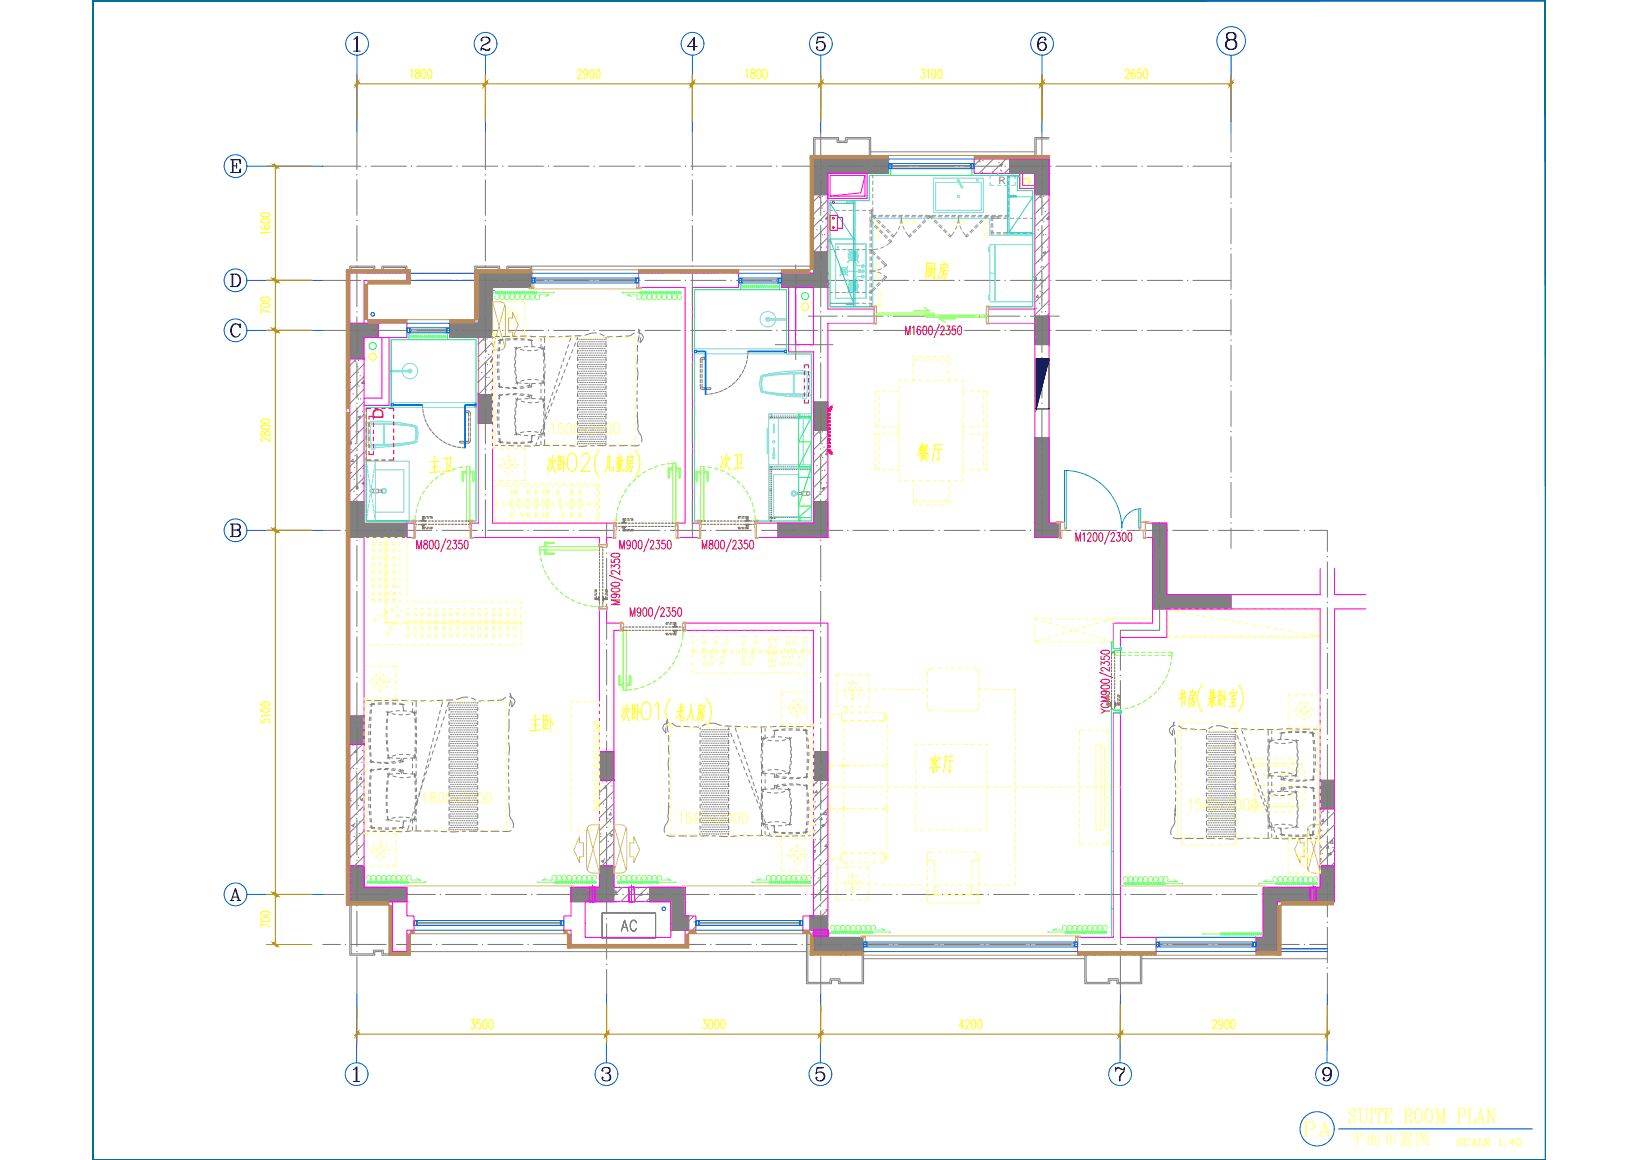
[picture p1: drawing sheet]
<svg xmlns="http://www.w3.org/2000/svg" width="594mm" height="420mm" viewBox="0 0 594 420" stroke-linecap="round" stroke-linejoin="round" font-family="sans-serif">
<defs><g id="words">
<text font-size="11" fill="#ff0" x="331.3" y="168.3">餐厅</text>
<g font-size="10.6" fill="#ff0">
<text x="334.1" y="102.3">厨房</text>
<text x="335.5" y="281.2">客厅</text>
</g>
<text font-size="10.6" fill="#767676" x="154.5" y="172.5">主卫</text>
<text font-size="10.1" fill="#7fff00" x="259.6" y="171.4">次卫</text>
<text font-size="10.1" fill="#ff0" x="190.9" y="266">主卧</text>
<text font-size="9.3" fill="#ffff7f" x="471.3" y="412.7">PA</text>
<text font-size="8.8" fill="#ffff7f" x="487.9" y="407.8">SUITE ROOM PLAN</text>
<g font-size="7.5" fill="#808080">
<text x="198.6" y="158.4">1500x2000</text>
<text x="152.4" y="292.1">1800x2000</text>
<text x="245.2" y="299.5">1500x2000</text>
<text x="429.7" y="294.6">1500x2000</text>
<text x="224" y="338.3">AC</text>
</g>
<text font-size="5.9" fill="#ffff7f" x="489.1" y="414.7">平面布置图</text>
<text font-size="5.7" fill="#ffff7f" x="527" y="416.3">SCALE 1:40</text>
<text font-size="5.4" fill="#f00" x="139" y="151.9" transform="rotate(-90 139 151.9)">D</text>
<text font-size="3.7" fill="#808080" x="361.9" y="66.6">R</text>
<g font-size="1.8" fill="#ffff7f">
<text x="317.2" y="81.5">插</text>
<text x="317.2" y="83.8">接</text>
<text x="325.6" y="81.2">双开门柜</text>
<text x="345" y="81.2">水盆柜</text>
<text x="356.2" y="83.7">门</text>
<text x="356.2" y="81.4">开</text>
<text x="317.2" y="86.1">柜</text>
<text x="356.3" y="86">柜</text>
<text x="317.2" y="96.2">拉</text>
<text x="317.2" y="98.5">篮</text>
<text x="317.2" y="100.7">柜</text>
<text x="318" y="106.7">调</text>
<text x="317.9" y="109">味</text>
<text x="318" y="111.3">栏</text>
</g>
</g></defs>
<!-- layer: 0 -->
<g fill="none" stroke="#6edddd" stroke-width=".36">
<path d="M302.8 88.3h11.1v19.8h-11.1zM302.8 88.3l.1 .1M302.9 88.4h11v19.6h-11zM303.6 89.7l.2 .1zM303.6 89.3h.1M303.7 89.3l-.1 .1M303.7 89.6h.1M303.7 89.5l.1 .1M303.7 89.5l-.1 .1M303.7 89.5h-.1M303.7 89.8h.1M304.6 96.5l.6 1-.7-.9"/>
<path d="M305 97.2a1.29 1.29 0 0 0 0 1.9M305.1 97.2l.7-.3 .9 .3M305.1 99.2l1 .3 .6-.3M305.2 98.9l-.7 .9zM306.8 97.2a1.29 1.29 0 0 1 0 1.9M307.2 98.2h4.1M307.2 96.6l-.7 .9 .8-.9M307.2 96.5l.1 .1M307.3 90.3l1.1 1.3zM307.3 99.8l-.8-.9 .8 .9M308 91.3a1.78 1.78 0 0 0 0 2.7 1.8 1.8 0 0 1 0-2.7M308.1 94.1l1.4 .4 .9-.4"/>
<path d="M308.1 91.2l.9-.4 1.4 .4M308.1 91.2l1.4-.3 .9 .3M308.1 94.1l1.4 .3 .9-.3M308.2 91.5a1.55 1.55 0 0 0 0 2.3M308.3 93.9l1.2 .3 .7-.3M308.3 91.4l.8-.3 1.1 .3M308.3 93.6l-1 1.4zM308.5 92.5l.4 .2h-.4M308.5 92.4l.4 .2-.4-.1M308.6 92.4l.3 .2M308.6 92.3l.4 .3M308.9 92.7l-.4 .1"/>
<path d="M308.9 91.9l.3 .5-.3-.4M308.9 92.8l-.3 .2M308.9 93.3l.3-.3-.2 .4M309 92.8l-.4 .2M309.1 93.4l.1-.4-.1 .4M309.2 92.9l-.3 .4M309.2 91.9v.5l-.1-.5 .1 .5 .2-.5M309.2 93.4v-.4l.2 .4M309.3 92.9l.3 .4M309.3 93l.2 .3M309.5 91.9l-.2 .5 .2-.5M309.5 93.4l-.2-.4 .2 .4"/>
<path d="M309.5 92.7l.5 .1M309.6 92l-.3 .4M309.8 94.4l.9 1.9h1.5l.5 .5 .5-.5M309.9 92.3l-.4 .3M310 92.4l-.5 .3h.5M310 93l-.5-.2 .4 .2M310 92.4l-.5 .2M310 93.7l1.3 1.3zM310.3 91.5a1.55 1.55 0 0 1 0 2.3M310.5 91.3a1.8 1.8 0 0 1 0 2.7M310.5 91.3a1.84 1.84 0 0 1 0 2.7M311.2 90.3l-1.2 1.3z"/>
<path d="M311.3 97.6h.5v1.2h-.5zM311.4 97.7h.3v1h-.3zM311.5 98.3h.1M311.5 98.2h.1M311.5 98.6h.1M311.5 98.4h.1M311.5 98h.1M311.5 97.9h.1M311.6 98.1h.1M311.6 97.9v.1M311.6 98.2l-.1 .4M311.6 97.9v.2"/>
<path d="M313.2 98.2h.7M313.2 96.3h.7M313.2 98.2l-.5 .5-.5-.5h-.4M313.9 88.3v.1M358.3 89.6h.5v1.4h-.5zM358.8 89.6v-.7l.2-.3h15.3v20.7h-15.3l-.2-.2v-.8M358.8 91v7.7l.4 .3M360.6 88.6v20.7M360.8 99h-1.7l-.3 .3v7.6M360.8 88.6v20.7M278.3 115.4h6.8M278.3 115.4l-.2 .2 .2 .3h6.8"/>
<path d="M279 115.4a.74 .74 0 0 0-1.1-.4 .74 .74 0 0 0 0 1.2 .74 .74 0 0 0 1.1-.3M281.1 115.4a2.82 2.82 0 0 0-4.3-2.2 2.82 2.82 0 0 0 0 4.8 2.82 2.82 0 0 0 4.3-2.1M285.1 112.5v6.6M302.9 108l-.1 .1M307.3 101.4l1.1 1.3zM307.4 106.1l1-1.3-1.1 1.3M308 105.1a1.8 1.8 0 0 1 0-2.7 1.78 1.78 0 0 0 0 2.7M308.1 105.2l1.4 .4 .9-.4M308.1 102.3l1.4-.4 .9 .4M308.1 105.1l1.4 .4 .9-.4M308.1 102.3l1.4-.3 .9 .3M308.2 102.6a1.55 1.55 0 0 0 0 2.3"/>
<path d="M308.3 102.5l.8-.3 1.1 .3M308.3 104.9l1.2 .4 .7-.4M308.5 103.6l.4 .2-.4 .1M308.5 103.8h.4h-.4M308.5 103.5l.4 .2M308.9 103.1l.3 .4M308.9 103.8l-.3 .3M308.9 103l.3 .5M309 103.6l-.4-.2 .3 .3M309 103.8l-.4 .3M309 103l.2 .5M309.1 104.5l.1-.4-.1 .4"/>
<path d="M309.2 104l-.3 .4M309.2 104.1l-.2 .4M309.2 103v.4M309.4 103l-.2 .5-.1-.5 .1 .5M309.4 104.5l-.2-.4v.4M309.5 103l-.2 .5M309.6 103.1l-.3 .4M309.6 104.4l-.3-.4 .2 .5M309.9 103.4l-.4 .2M310 104.1l-.5-.3 .4 .3M310 103.4l-.5 .3M310 103.5l-.5 .2"/>
<path d="M310 103.8h-.5l.5 .1M310 103.6l-.5 .2h.5M310.3 102.6a1.55 1.55 0 0 1 0 2.3M310.5 102.4a1.8 1.8 0 0 1 0 2.7M310.5 102.4a1.84 1.84 0 0 1 0 2.7M311.2 101.4l-1.2 1.3zM311.2 106.1l-1.2-1.3 1.1 1.3M313.2 100.1h.7M313.2 100.1l-.5 .5-.5-.5h-1.5l-.9 1.9M313.9 108v.1M358.3 106.9h.5v1.4h-.5zM141.8 134.2l6.8-.1 .2 .3-.2 .2-6.8 .1"/>
<path d="M141.8 131.2v6.6M145.8 134.1a2.82 2.82 0 0 1 4.3-2.1 2.82 2.82 0 0 1 0 4.8 2.82 2.82 0 0 1-4.3-2.2M147.9 134.1a.74 .74 0 0 1 1.2-.3 .74 .74 0 0 1 0 1.2 .74 .74 0 0 1-1.2-.4M275.4 138.6v.9M275.4 139.5l.4 2.4M275.8 136.2l-.4 2.4M275.9 139l.3 2.5M276.1 139.1l.5-2.7 5.3-.7 5.5-.3 .2 7.1M276.1 139l.5 2.7M276.2 136l-.4 .3M276.2 136.5l.4-.3 6.3-.9 9.9-.3 .6 .8-.1 6.7-.5 .6h-4.6M276.2 136.5l-.3 2.6"/>
<path d="M291.7 134.3l2.2 .7 .2 .5v7.2l-.2 .4-1.6 .5v.9h-1.3v-1.4M291.7 134.3l-7.8 .4-7.7 1.2M292.1 135.4l.5 .7v5.9l-.5 .6M292.1 135.4h-3.9l-.3 .2v6.9M133.5 154.1v6.4M133.5 154.1l.6-.9 6.7 .1 6.4 .6 3.2 .5 .3 .4M135.1 152.6l-2.1 .6-.2 .5v7.2l.2 .5 1.6 .5v.8h1.3v-.7M135.1 152.5l7.9 .4 7.7 1.3a3 3 0 0 1 .8 3.1v.5a2.76 2.76 0 0 1-.8 2.5M138.7 153.6l.3 .3-.1 6.9-4.1 .2-.5-.8 .2-6.3 .3-.3 3.9 .1M150.3 154.6l-5.4-.7-5.4-.3-.2 7.1 .3 .2 4.3-.1 6.4-.9M150.3 154.7l.1 .1M150.4 154.8l.3 2.5"/>
<path d="M150.6 154.7l.4 2.6M150.7 159.8l-.3 .4M150.7 157.3l-.4 2.6M151 157.3l-.4 2.5M275.8 141.8l1.6 .6 4.9 .8 8.7 .6M276.2 141.6l.4 .3 4.2 .7 7.5 .5M276.6 141.7l6.4 .9 4.3 .1 .3-.2M278.6 151.6h15.5v16.8h-15.5zM278.6 155.2h-.5v9.1h.5M282.1 151.6v16.8M287.9 142.5l.3 .2h3.9M291.1 151.6v16.8"/>
<path d="M292.3 143.1v.5M134.6 161.3v.6M135.9 161.3v.7M150.4 160.1l-5.3 .9-6.5 .3h-4.5l-.6-.8M150.7 160.4l-7.3 1.2-7.5 .4"/>
<circle cx="305.9" cy="98.2" r=".66"/>
<circle cx="305.9" cy="98.2" r=".4"/>
<circle cx="305.9" cy="98.2" r=".32"/>
<circle cx="305.9" cy="98.2" r="1.25"/>
<circle cx="309.3" cy="92.6" r="1.08"/>
<circle cx="309.3" cy="92.6" r="1.04"/>
<circle cx="309.3" cy="92.6" r=".74"/>
<circle cx="309.3" cy="92.6" r=".28"/>
<circle cx="312.7" cy="96.3" r=".4"/>
<circle cx="312.7" cy="98.2" r=".4"/>
<circle cx="312.7" cy="96.3" r=".28"/>
<circle cx="312.7" cy="98.2" r=".28"/>
<circle cx="312.7" cy="98.2" r=".19"/>
<circle cx="312.7" cy="96.3" r=".19"/>
<circle cx="309.3" cy="103.7" r="1.08"/>
<circle cx="309.3" cy="103.7" r="1.04"/>
<circle cx="309.3" cy="103.7" r=".74"/>
<circle cx="309.3" cy="103.7" r=".28"/>
<circle cx="312.7" cy="100.1" r=".4"/>
<circle cx="312.7" cy="100.1" r=".28"/>
<circle cx="312.7" cy="100.1" r=".19"/>
<circle cx="280.5" cy="153.9" r=".19"/>
<circle cx="280.5" cy="155.2" r=".19"/>
<circle cx="280.5" cy="154.5" r=".19"/>
<circle cx="280.5" cy="155.9" r=".19"/>
<circle cx="280.5" cy="156.6" r=".19"/>
<circle cx="280.5" cy="160" r=".4"/>
<circle cx="280.5" cy="162.4" r=".19"/>
<circle cx="280.5" cy="163.8" r=".19"/>
<circle cx="280.5" cy="163.1" r=".19"/>
<circle cx="280.5" cy="165.8" r=".4"/>
<circle cx="280.5" cy="164.7" r=".4"/>
</g>
<!-- layer: A-HATH -->
<g fill="#808080" stroke="#808080" stroke-width=".36">
<path d="M126.8 117.1l10.3 5.2v-5.2zM126.8 117.1l10.3 5.2h-10.3z"/>
<path d="M126.8 122.3l5.2 7.7v-7.7zM126.8 122.3l5.2 7.7h-5.2z"/>
<path d="M126.8 313.6l5.2 7.8v-7.8zM126.8 313.6l5.2 7.8h-5.2z"/>
<path d="M126.8 321.4l20.7 5.2v-5.2zM126.8 321.4l20.7 5.2h-20.7z"/>
<path d="M478.5 313.6l5.2 7.8v-7.8zM478.5 313.6l5.2 7.8h-5.2z"/>
<path d="M457.8 321.4l25.9 5.2v-5.2zM457.8 321.4l25.9 5.2h-25.9z"/>
<path d="M457.8 326.6l5.2 12.9v-12.9zM457.8 326.6l5.2 12.9h-5.2z"/>
<path d="M455.3 339.5l7.7 5.2v-5.2zM455.3 339.5l7.7 5.2h-7.7z"/>
<path d="M217.3 272.2l5.2 10.4v-10.4zM217.3 272.2l5.2 10.4h-5.2z"/>
<path d="M375.1 114.5l5.1 10.3v-10.3zM375.1 114.5l5.1 10.3h-5.1z"/>
<path d="M366 57.6l14.2 5.2v-5.2zM366 57.6l14.2 5.2h-14.2z"/>
<path d="M375.1 62.8l5.1 7.7v-7.7zM375.1 62.8l5.1 7.7h-5.1z"/>
<path d="M375.1 158.5l5.1 31v-31zM375.1 158.5l5.1 31h-5.1z"/>
<path d="M375.1 189.5l9 5.2v-5.2zM375.1 189.5l9 5.2h-9z"/>
<path d="M478.5 282.6l5.2 10.3v-10.3zM478.5 282.6l5.2 10.3h-5.2z"/>
<path d="M417.7 189.5l5.2 25.8v-25.8zM417.7 189.5l5.2 25.8h-5.2z"/>
<path d="M417.7 215.3l28.5 5.3v-5.3zM417.7 215.3l28.5 5.3h-28.5z"/>
<path d="M294.9 272.2l5.2 10.4v-10.4zM294.9 272.2l5.2 10.4h-5.2z"/>
<path d="M293.6 331.8l6.5 5.1v-5.1zM293.6 331.8l6.5 5.1h-6.5z"/>
<path d="M294.9 336.9l5.2 2.6v-2.6zM294.9 336.9l5.2 2.6h-5.2z"/>
<path d="M294.9 339.5l18.1 5.2v-5.2zM294.9 339.5l18.1 5.2h-18.1z"/>
<path d="M235.4 321.4l12.9 5.2v-5.2zM235.4 321.4l12.9 5.2h-12.9z"/>
<path d="M243.2 326.6l5.1 5.2v-5.2zM243.2 326.6l5.1 5.2h-5.1z"/>
<path d="M243.2 331.8l6.4 5.1v-5.1zM243.2 331.8l6.4 5.1h-6.4z"/>
<path d="M217.3 313.6l5.2 7.8v-7.8zM217.3 313.6l5.2 7.8h-5.2z"/>
<path d="M207 321.4l15.5 5.2v-5.2zM207 321.4l15.5 5.2h-15.5z"/>
<path d="M294.9 57.6l27.2 5.2v-5.2zM294.9 57.6l27.2 5.2h-27.2z"/>
<path d="M294.9 62.8l5.2 7.7v-7.7zM294.9 62.8l5.2 7.7h-5.2z"/>
<path d="M294.9 145.5l5.2 10.4v-10.4zM294.9 145.5l5.2 10.4h-5.2z"/>
<path d="M294.9 181.7l5.2 7.8v-7.8zM294.9 181.7l5.2 7.8h-5.2z"/>
<path d="M282 189.5l18.1 5.2v-5.2zM282 189.5l18.1 5.2h-18.1z"/>
<path d="M294.9 91.2l5.2 7.8v-7.8zM294.9 91.2l5.2 7.8h-5.2z"/>
<path d="M283.3 99l16.8 5.1v-5.1zM283.3 99l16.8 5.1h-16.8z"/>
<path d="M173.4 143l5.1 10.3v-10.3zM173.4 143l5.1 10.3h-5.1z"/>
<path d="M173.4 99l19.3 5.1v-5.1zM173.4 99l19.3 5.1h-19.3z"/>
<path d="M173.4 104.1l5.1 13v-13zM173.4 104.1l5.1 13h-5.1z"/>
<path d="M163 117.1l15.5 5.2v-5.2zM163 117.1l15.5 5.2h-15.5z"/>
<path d="M126.8 181.7l5.2 7.8v-7.8zM126.8 181.7l5.2 7.8h-5.2z"/>
<path d="M126.8 189.5l20.7 5.2v-5.2zM126.8 189.5l20.7 5.2h-20.7z"/>
<path d="M126.8 259.3l5.2 10.4v-10.4zM126.8 259.3l5.2 10.4h-5.2z"/>
</g>
<!-- layer: AXIS -->
<path d="M420.3 192.1v25.8" fill="none" stroke="#bababa" stroke-width=".36"/>
<!-- layer: WALL -->
<g fill="none" stroke="#f0f" stroke-width=".36">
<path d="M294.9 57.6h27.2v5.2h-22v7.7h-5.2zM366 57.6h14.2v12.9h-5.1v-7.7h-9.1zM380.2 57.6h-27.1v5.2h12.9M380.2 57.6v131.9h3.9v5.2h-9v-77.6h-16.8v-5.2h16.8M294.9 70.5v20.7M300.1 62.8h14.2v9h-14.2zM300.1 70.5v20.7M300.9 63.5h12.6v7.5h-12.6zM313.5 63.5l-1.5 6.4-11.1 1.1M375.1 62.8v51.7M173.4 99h19.3v5.1h-14.2v18.2h-15.5v-5.2h10.4zM231.5 99h36.3v5.1h-16.8v85.4h2.5v5.2h-7.8v-5.2h2.6v-85.4h-16.8z"/>
<path d="M283.3 99h11.6v-7.8h5.2v12.9h-16.8zM294.9 99h-11.6v5.1h2.5v23.3h9.1v62.1h-20.7v5.2h25.9v-77.6h16.8v-5.2h-16.8v-10.3M126.8 117.1h10.3v5.2h-5.1v7.7h-5.2zM126.8 117.1v-18.1h20.7v2.6h-15.5v15.5M137.1 117.1h10.4v5.2h-10.4M178.5 119.7v69.8h44v5.2h-2.6v2.6h-2.6v-2.6h-46.5v-5.2h2.6v-67.2M288.4 104.1h6.5v20.7h-6.5zM375.1 114.5h5.1v10.3h-5.1zM126.8 130v51.7M132 130v51.7M138.4 122.3v21.9h-6.4M141 122.3v24.5h-9"/>
<path d="M173.4 143h5.1v10.3h-5.1zM294.9 145.5h5.2v10.4h-5.2zM375.1 158.5h5.1v31h3.9v5.2h-9zM126.8 181.7h5.2v7.8h15.5v5.2h-20.7zM126.8 194.7v131.9h15.5v18.1h5.2v-7.8h2.6v-5.1h-2.6v-5.2M132 194.7v126.7M147.5 189.5h2.6v5.2h-2.6M282 189.5h12.9v-7.8h5.2v13h-18.1zM417.7 189.5h5.2v25.8h23.3v5.3h-28.5zM478.5 205.9v9.4h-55.6v-25.8h-7.7v5.2h2.5v31h-14.2v9.2h2.6v-4h16.8v-10.3h55.6v100.8M483.7 205.9v9.4h11.3M217.3 220.6h2.6v5.1h5.2v2.6h-2.6v93.1h25.8v10.4h3.9v5.1h-3.9v5.2h-41.3v-5.2h-2.6v-5.1h2.6v-10.4h10.3z"/>
<path d="M495 220.6h-11.3v106M126.8 259.3h5.2v10.4h-5.2zM403.5 258.2h2.6v81.3h13v5.2h-28.5v-5.2h12.9zM126.8 269.7h5.2M217.3 272.2h5.2v10.4h-5.2zM217.3 272.2h5.2M294.9 272.2h5.2v10.4h-5.2zM217.3 282.6h5.2M478.5 292.9h5.2M126.8 313.6h5.2v7.8h15.5v5.2h-20.7zM217.3 313.6h5.2M478.5 313.6h5.2"/>
<path d="M207 321.4h10.3v-7.8h5.2v13h-15.5zM212.1 326.6h31.1v12.9h-31.1zM235.4 321.4h12.9v10.4h1.3v5.1h-6.4v-10.3h-7.8zM293.6 331.8h6.5v7.7h12.9v5.2h-18.1v-7.8h-1.3zM300.1 331.8v-106.1h-51.8v2.6h46.6v103.5h-3.9v5.1h3.9v7.8"/>
</g>
<path d="M478.5 282.6h5.2v10.3h-5.2zM483.7 321.4v-7.8h-5.2v7.8h-20.7v18.1h-2.5v5.2h7.7v-18.1h20.7" fill="none" stroke="#f0f" stroke-width=".36"/>
<g fill="none" stroke="#767676" stroke-width=".36">
<path d="M129.4 47.8v13.6M175.9 47.8v13.6M251 47.8v13.6M297.5 47.8v13.6M377.7 47.8v13.6M446.2 47.8v7.3M446.2 58.8v12.9M117 60.2h13.8M129.4 65.2v12.8M134.5 60.2h12.8M151 60.2h12.9M167.6 60.2h12.8"/>
<path d="M175.9 65.2v12.8M184.1 60.2h12.9M200.7 60.2h12.8M217.3 60.2h12.8M233.8 60.2h12.8M250.4 60.2h12.8M251 65.2v12.8M266.9 60.2h12.8M283.5 60.2h12.7M297.5 65.2v12.8M300 60.2h12.8M316.6 60.2h12.8"/>
<path d="M333.1 60.2h12.8M349.6 60.2h12.9M366.2 60.2h12.8M377.7 65.2v12.8M382.7 60.2h12.9M399.3 60.2h12.8M415.8 60.2h12.9M432.4 60.2h13.8M446.2 75.4v12.8M129.4 81.7v12.8M129.4 98.3v12.8M175.9 81.7v12.8"/>
<path d="M175.9 98.3v12.8M251 81.7v12.8M251 98.3v12.8M288.4 96v7M297.5 81.7v12.8M297.5 98.3v12.8M377.7 81.7v12.8M377.7 98.3v12.8M446.2 91.9v12.9M117 101.6h13.8M117 119.7h13.8M129.4 114.8v12.8"/>
<path d="M134.5 101.6h12.8M134.5 119.7h12.8M151 101.6h12.9M151 119.7h12.9M167.6 101.6h12.8M167.6 119.7h12.8M175.9 114.8v12.8M184.1 101.6h12.9M184.1 119.7h12.9M200.7 101.6h12.8M200.7 119.7h12.8M217.3 101.6h12.8"/>
<path d="M217.3 119.7h12.8M233.8 101.6h12.8M233.8 119.7h12.8M250.4 101.6h12.8M250.4 119.7h12.8M251 114.8v12.8M266.9 101.6h12.8M266.9 119.7h12.8M283.5 101.6h12.7M283.5 119.7h12.7M288.4 106.7v12.8M293 114.5h10.5"/>
<path d="M297.5 114.8v12.8M300 101.6h12.8M300 119.7h12.8M307.2 114.5h12.8M316.6 101.6h12.8M316.6 119.7h12.8M323.8 114.5h12.8M333.1 119.7h12.8M340.3 114.5h12.8M349.6 101.6h12.9M349.6 119.7h12.9M356.9 114.5h12.8"/>
<path d="M366.2 101.6h12.8M366.2 119.7h12.8M373.4 114.5h10.6M377.7 114.8v12.8M382.7 101.6h12.9M382.7 119.7h12.9M399.3 101.6h12.8M399.3 119.7h12.8M415.8 101.6h12.9M415.8 119.7h12.9M432.4 101.6h13.8M432.4 119.7h13.8"/>
<path d="M446.2 108.5v12.8M129.4 131.4v12.8M175.9 131.4v12.8M251 131.4v12.8M281 124.8h8.6M288.4 123.2v7.1M293.3 124.8h8.6M297.5 131.4v12.8M377.7 131.4v12.8M446.2 125.1v12.8M129.4 147.9v12.8M175.9 147.9v12.8"/>
<path d="M251 147.9v12.8M297.5 147.9v12.8M377.7 147.9v12.8M446.2 141.6v12.8M446.2 158.2v12.8M129.4 164.5v12.8M175.9 164.5v12.8M251 164.5v12.8M297.5 164.5v12.8M377.7 164.5v12.8M446.2 174.7v12.8M117 192.1h6.4"/>
<path d="M127.1 192.1h12.9M129.4 181v12.8M129.4 197.6v12.8M143.7 192.1h12.8M160.2 192.1h12.9M175.9 181v13.7M176.8 192.1h12.8M193.3 192.1h12.8M209.9 192.1h12.8M219.9 189.5v9M226.4 192.1h12.8M243 192.1h12.8"/>
<path d="M251 181v13.7M259.5 192.1h12.8M276.1 192.1h12.8M292.6 192.1h12.8M297.5 181v12.8M297.5 197.6v12.8M309.2 192.1h12.8M325.7 192.1h12.8M342.3 192.1h12.8M358.8 192.1h12.8M375.4 192.1h12.8M377.7 181v13.7"/>
<path d="M391.9 192.1h12.8M408.5 192.1h12.8M420.3 189.5v9.2M425 192.1h12.9M441.6 192.1h12.8M446.2 191.3v7.3M458.1 192.1h12.9M474.7 192.1h6.4v7.7M129.4 214.1v12.8M219.9 202.2v12.8M219.9 218.7v12.9M297.5 214.1v12.8"/>
<path d="M420.3 219l-.1 9.3-14.1 .1v14.4M420.3 202.4v12.9M481.1 203.5v12.8M129.4 230.7v12.8M219.9 235.3v12.8M297.5 230.7v12.8M481.1 220v12.9M481.1 236.6v12.8M129.4 247.2v12.9M219.9 251.8v12.9M297.5 247.2v12.9M406.1 246.5v12.8"/>
<path d="M481.1 253.2v12.8M129.4 263.8v12.8M219.9 268.4v12.8M297.5 263.8v12.8M406.1 263.1v12.8M406.1 279.6v12.8M481.1 269.7v12.8M129.4 280.3v12.9M129.4 296.9v12.8M219.9 284.9v12.9M297.5 280.3v12.9M297.5 296.9v12.8"/>
<path d="M406.1 296.2v12.8M481.1 286.3v12.8M129.4 313.4v12.9M219.9 301.5v12.8M219.9 318.1v12.8M297.5 313.4v12.9M406.1 312.7v12.8M481.1 302.8v12.8M481.1 319.4v12.8M117 324h7.7M128.4 324h12.8M129.4 330v12.8"/>
<path d="M144.9 324h12.9M161.5 324h12.8M178.1 324h12.8M194.6 324h12.8M211.2 324h12.8M219.9 334.6v12.8M227.7 324h12.8M244.3 324h12.8M260.8 324h12.8M277.4 324h12.8M293.9 324h12.8M297.5 330v12.8"/>
<path d="M310.5 324h12.8M327 324h12.9M343.6 324h12.8M360.1 324h12.9M376.7 324h12.8M393.2 324h12.9M406.1 329.3v12.8M409.8 324h12.8M426.3 324h12.9M442.9 324h12.8M459.4 324h12.9M476 324h7.7"/>
<path d="M481.1 335.9v12.8M117 342.1h6.4M127.1 342.1h12.9M129.4 346.5v13.6M143.7 342.1h12.8M160.2 342.1h12.9M176.8 342.1h12.8M193.3 342.1h12.8M209.9 342.1h12.8M219.9 351.2v8.9M226.4 342.1h12.8M243 342.1h12.8"/>
<path d="M259.5 342.1h12.8M276.1 342.1h12.8M292.6 342.1h12.8M297.5 346.5v13.6M309.2 342.1h12.8M325.7 342.1h12.8M342.3 342.1h12.8M358.8 342.1h12.8M375.4 342.1h12.8M391.9 342.1h12.8M406.1 345.8v14.3M408.5 342.1h12.8"/>
<path d="M425 342.1h12.9M441.6 342.1h12.8M458.1 342.1h12.9M474.7 342.1h6.4M481.1 352.5v7.6"/>
</g>
<g fill="#767676" stroke="#767676" stroke-width=".36">
<circle cx="132.6" cy="60.2" r=".07"/>
<circle cx="149.2" cy="60.2" r=".07"/>
<circle cx="165.7" cy="60.2" r=".07"/>
<circle cx="182.3" cy="60.2" r=".07"/>
<circle cx="215.4" cy="60.2" r=".07"/>
<circle cx="265" cy="60.2" r=".07"/>
<circle cx="281.6" cy="60.2" r=".07"/>
<circle cx="380.9" cy="60.2" r=".07"/>
<circle cx="397.4" cy="60.2" r=".07"/>
<circle cx="414" cy="60.2" r=".07"/>
<circle cx="430.5" cy="60.2" r=".07"/>
<circle cx="149.2" cy="101.5" r=".07"/>
<circle cx="182.3" cy="101.5" r=".07"/>
<circle cx="198.8" cy="101.5" r=".07"/>
<circle cx="248.5" cy="101.5" r=".07"/>
<circle cx="265" cy="101.5" r=".07"/>
<circle cx="281.6" cy="101.5" r=".07"/>
<circle cx="364.3" cy="101.5" r=".07"/>
<circle cx="380.9" cy="101.5" r=".07"/>
<circle cx="397.4" cy="101.5" r=".07"/>
<circle cx="430.5" cy="101.5" r=".07"/>
<circle cx="132.6" cy="119.7" r=".07"/>
<circle cx="149.2" cy="119.7" r=".07"/>
<circle cx="182.3" cy="119.7" r=".07"/>
<circle cx="198.8" cy="119.7" r=".07"/>
<circle cx="248.5" cy="119.7" r=".07"/>
<circle cx="281.6" cy="119.7" r=".07"/>
<circle cx="314.7" cy="119.7" r=".07"/>
<circle cx="331.2" cy="119.7" r=".07"/>
<circle cx="347.8" cy="119.7" r=".07"/>
<circle cx="380.9" cy="119.7" r=".07"/>
<circle cx="397.4" cy="119.7" r=".07"/>
<circle cx="414" cy="119.7" r=".07"/>
<circle cx="430.5" cy="119.7" r=".07"/>
<circle cx="174.9" cy="192.1" r=".07"/>
<circle cx="191.4" cy="192.1" r=".07"/>
<circle cx="208" cy="192.1" r=".07"/>
<circle cx="224.5" cy="192.1" r=".07"/>
<circle cx="257.7" cy="192.1" r=".07"/>
<circle cx="290.8" cy="192.1" r=".07"/>
<circle cx="323.9" cy="192.1" r=".07"/>
<circle cx="439.7" cy="192.1" r=".07"/>
<circle cx="126.5" cy="324" r=".07"/>
<circle cx="176.2" cy="324" r=".07"/>
<circle cx="209.3" cy="324" r=".07"/>
<circle cx="242.4" cy="324" r=".07"/>
<circle cx="275.5" cy="324" r=".07"/>
<circle cx="308.6" cy="324" r=".07"/>
<circle cx="341.7" cy="324" r=".07"/>
<circle cx="358.2" cy="324" r=".07"/>
<circle cx="374.8" cy="324" r=".07"/>
<circle cx="407.9" cy="324" r=".07"/>
<circle cx="424.4" cy="324" r=".07"/>
<circle cx="457.5" cy="324" r=".07"/>
<circle cx="129.4" cy="311.6" r=".07"/>
<circle cx="129.4" cy="278.5" r=".07"/>
<circle cx="129.4" cy="261.9" r=".07"/>
<circle cx="129.4" cy="245.4" r=".07"/>
<circle cx="129.4" cy="212.2" r=".07"/>
<circle cx="129.4" cy="129.5" r=".07"/>
<circle cx="129.4" cy="96.4" r=".07"/>
<circle cx="129.4" cy="79.8" r=".07"/>
<circle cx="175.9" cy="179.2" r=".07"/>
<circle cx="175.9" cy="162.6" r=".07"/>
<circle cx="175.9" cy="146.1" r=".07"/>
<circle cx="175.9" cy="129.5" r=".07"/>
<circle cx="175.9" cy="113" r=".07"/>
<circle cx="251" cy="113" r=".07"/>
<circle cx="251" cy="63.3" r=".07"/>
<circle cx="297.5" cy="328.1" r=".07"/>
<circle cx="297.5" cy="311.6" r=".07"/>
<circle cx="297.5" cy="295" r=".07"/>
<circle cx="297.5" cy="278.5" r=".07"/>
<circle cx="297.5" cy="261.9" r=".07"/>
<circle cx="297.5" cy="245.4" r=".07"/>
<circle cx="297.5" cy="212.2" r=".07"/>
<circle cx="297.5" cy="195.7" r=".07"/>
<circle cx="297.5" cy="179.1" r=".07"/>
<circle cx="297.5" cy="162.6" r=".07"/>
<circle cx="297.5" cy="146" r=".07"/>
<circle cx="297.5" cy="63.3" r=".07"/>
<circle cx="377.7" cy="146.1" r=".07"/>
<circle cx="377.7" cy="129.5" r=".07"/>
<circle cx="377.7" cy="63.3" r=".07"/>
<circle cx="446.2" cy="123.2" r=".07"/>
<circle cx="446.2" cy="73.6" r=".07"/>
<circle cx="219.9" cy="316.2" r=".07"/>
<circle cx="219.9" cy="200.4" r=".07"/>
<circle cx="406.1" cy="327.4" r=".07"/>
<circle cx="406.1" cy="310.8" r=".07"/>
<circle cx="406.1" cy="294.3" r=".07"/>
<circle cx="406.1" cy="277.7" r=".07"/>
<circle cx="406.1" cy="261.2" r=".07"/>
<circle cx="406.1" cy="244.6" r=".07"/>
<circle cx="481.1" cy="334" r=".07"/>
<circle cx="481.1" cy="300.9" r=".07"/>
<circle cx="481.1" cy="284.4" r=".07"/>
<circle cx="481.1" cy="234.7" r=".07"/>
<circle cx="481.1" cy="218.2" r=".07"/>
<circle cx="291.5" cy="124.8" r=".07"/>
<circle cx="371.6" cy="114.5" r=".07"/>
<circle cx="355.1" cy="114.5" r=".07"/>
<circle cx="322" cy="114.5" r=".07"/>
<circle cx="305.4" cy="114.5" r=".07"/>
<circle cx="420.3" cy="200.6" r=".07"/>
<circle cx="141.8" cy="342.1" r=".07"/>
<circle cx="174.9" cy="342.1" r=".07"/>
<circle cx="191.4" cy="342.1" r=".07"/>
<circle cx="208" cy="342.1" r=".07"/>
<circle cx="257.7" cy="342.1" r=".07"/>
<circle cx="307.3" cy="342.1" r=".07"/>
<circle cx="323.9" cy="342.1" r=".07"/>
<circle cx="357" cy="342.1" r=".07"/>
<circle cx="423.2" cy="342.1" r=".07"/>
</g>
<!-- layer: 0 -->
<g fill="none" stroke="#ffff7f" stroke-width=".36">
<path d="M178.5 111.9v1.3M178.5 114.5v1.3M178.5 117.1v1.3M178.5 119.7v1.2M179.8 109.3h-1.3v1.3M180.5 115.1h.6M181.1 109.3h1.3M181.7 113.9l-.3 1.2M181.7 116.4l.8 1M182.4 115.1h1.3M182.9 115.1l.4 1.1M183.7 112.3l-1.2 .6"/>
<path d="M183.7 109.3h1.3M183.7 118h1.3M184.3 113.7l-1 .4M184.3 111.3v.6M184.3 113.2v1.3M184.3 115.8v1.3M184.3 118.4v.6M185 112.3l1.1 .6M185 115.1h1.3M185.4 114.1l.4 1M185.4 116.2l-1 .4M186.3 109.3h1.3"/>
<path d="M186.9 113.9l.3 1.2M186.9 116.4l-.8 1M187.6 115.1h.6M188.8 109.3h1.4v1.3M190.2 111.9v1.3M190.2 114.5v1.3M190.2 117.1v1.3M190.2 119.7v1.2h-1.4M178.5 120.9h1v.7M178.5 122.9v1.3M178.5 125.5v1.3M178.5 128.1v1.3"/>
<path d="M178.5 130.6v1.4M178.5 133.3v1.2M178.5 135.8v1.3M178.5 138.4v1.3M178.5 120.9h1.3M179.5 120.9h-1v.7M179.5 122.9v1.3M179.5 125.5v1.3M179.5 128.1v1.3M179.5 130.6v1.4M179.5 133.3v1.2M179.5 135.8v1.3"/>
<path d="M179.5 138.4v1.3M179.5 122.3h1.5M181.1 120.9h1.3M182.3 122.3h1.3M183.7 120.9h1.3M184.9 122.3h1.2M186.3 120.9h1.3M187.5 122.3h1.2M190 122.3h1.3M192.6 122.3h1.3M195.2 122.3h1.3M197.8 122.3h1.3"/>
<path d="M200.4 122.3h1.3M202.9 122.3h1.4M205.5 122.3h1.3M208.1 122.3h1.3M210.7 122.3h1.3M213.3 122.3h1.3M215.9 122.3h1.3M218.5 122.3h1.3M221.1 122.3h1.2M223.6 122.3h1.4M226.2 122.3h1.3M228.8 122.3h1.5v.6"/>
<path d="M230.3 124.2v1.3M230.3 126.8v1.3M230.3 129.4v1.2M230.3 132v1.3M230.3 134.5v1.3M230.3 137.1v1.3M230.3 139.7v1.3M325.9 139.7v1.3M326.6 137.8h-.7v.6M327.9 137.8h1.3M330.5 137.8h1.3M331.1 131.5v1.3"/>
<path d="M331.1 134.1v1.3M331.1 136.7v1.1M331.1 130.4h1.9M331.7 129.2h-.6v1M333 137.8h1.3M333 129.2h1.3M334.3 130.4h1.3M335.6 137.8h1.3M335.6 129.2h1.3M336.9 130.4h1.3M338.2 137.8h1.3M338.2 129.2h1.3"/>
<path d="M339.5 130.4h1.3M340.8 129.2h1.3M340.8 137.8h1.3M342.1 130.4h1.9M343.4 129.2h.6v1M343.4 137.8h1.3M344 131.5v1.3M344 134.1v1.3M344 136.7v1.1M346 137.8h1.3M348.6 137.8h.6v.6M349.2 139.7v1.3"/>
<path d="M178.5 141v1.3M178.5 143.6v1.3M178.5 146.2v1.3M178.5 148.8v1.3M178.5 151.3v1.4M178.5 153.9v1.3M178.5 156.5v1.3M178.5 159.1v1.3M179.5 141v1.3M179.5 143.6v1.3M179.5 146.2v1.3M179.5 148.8v1.3"/>
<path d="M179.5 151.3v1.4M179.5 153.9v1.3M179.5 156.5v1.3M179.5 159.1v1.3M230.3 142.3v1.3M230.3 144.9v1.3M230.3 147.5v1.3M230.3 150.1v1.2M230.3 152.7v1.2M230.3 155.2v1.3M230.3 157.8v1.3M317.3 152.7v1.9h1.1"/>
<path d="M317.3 144.9v1.3M317.3 147.5v1.3M317.3 150.1v1.2M318.4 141.6h-1.1v2M318.4 157.2h-1.1v1.9M318.6 141.6v.7M318.6 143.6v1.3M318.6 146.2v1.3M318.6 148.8v1.3M318.6 151.3v1.4M318.6 153.9v.7M318.6 157.2v.6"/>
<path d="M318.6 159.1v1.3M319.7 157.2h1.3M319.7 141.6h1.3M319.7 154.6h1.3M322.3 157.2h1.3M322.3 141.6h1.3M322.3 154.6h1.3M324.9 157.2h1M324.9 141.6h1M324.9 154.6h1M325.9 142.3v1.3M325.9 144.9v1.3"/>
<path d="M325.9 147.5v1.3M325.9 150.1v1.2M325.9 152.7v1.2M325.9 155.2v1.3M325.9 157.8v1.3M349.2 142.3v1.3M349.2 144.9v1.3M349.2 147.5v1.3M349.2 150.1v1.2M349.2 152.7v1.2M349.2 155.2v1.3M349.2 157.8v1.3"/>
<path d="M349.2 157.2h1.1M349.2 141.6h1.1M349.2 154.6h1.1M351.6 157.2h1.3M351.6 141.6h1.3M351.6 154.6h1.3M354.2 157.2h1.3M354.2 141.6h1.3M354.2 154.6h1.3M356.5 141.6v.7M356.5 143.6v1.3M356.5 146.2v1.3"/>
<path d="M356.5 148.8v1.3M356.5 151.3v1.4M356.5 153.9v.7M356.5 157.2v.6M356.5 159.1v1.3M356.7 141.6h1.1v2M356.7 157.2h1.1v1.9M357.8 144.9v1.3M357.8 147.5v1.3M357.8 150.1v1.2M357.8 152.7v1.9h-1.1M178.5 161.7v.6h1v-.6"/>
<path d="M178.5 172.7v1.3h1.3M178.5 164.9v1.3M178.5 167.5v1.3M178.5 170.1v1.3M179.5 161h1.5M179.8 162.3h-1.3v1.3M180.5 168.1h.6M181.1 162.3h1.3M181.1 174h1.3M181.4 168.1l.3 1.3M182.3 161h1.3M182.4 168.1h1.3"/>
<path d="M182.5 170.4l1.2 .6M182.5 165.9l-.8 1M183.3 169.2l1 .4M183.3 167.1l-.4 1M183.7 162.3h1.3M183.7 174h1.3M183.7 165.4h1.3M184.3 164.3v.6M184.3 166.2v1.3M184.3 168.8v1.3M184.3 171.4v.6M184.4 166.7l1 .4"/>
<path d="M184.9 161h1.2M185 168.1h1.3M185.8 168.1l-.4 1.1M186.1 170.4l-1.1 .6M186.1 165.9l.8 1M186.3 162.3h1.3M186.3 174h1.3M187.2 168.1l-.3 1.3M187.5 161h1.2M187.6 168.1h.6M188.8 162.3h1.4v1.3M190 161h1.3"/>
<path d="M190.2 172.7v1.3h-1.4M190.2 164.9v1.3M190.2 167.5v1.3M190.2 170.1v1.3M192.6 161h1.3M195.2 161h1.3M197.8 161h1.3M200.4 161h1.3M202.9 161h1.4M205.5 161h1.3M208.1 161h1.3M210.7 161h1.3"/>
<path d="M213.3 161h1.3M215.9 161h1.3M218.5 161h1.3M221.1 161h1.2M223.6 161h1.4M226.2 161h1.3M230.3 160.4v.6h-1.5M317.3 168.1v2h1.1M317.3 160.4v1.3M317.3 163v1.3M317.3 165.6v1.3M318.6 161.7v1.3"/>
<path d="M318.6 164.3v1.3M318.6 166.9v1.2M318.6 169.5v.6M319.7 170.1h1.3M322.3 170.1h1.3M324.9 170.1h1M325.9 173.4v.6h.7M325.9 160.4v1.3M325.9 163v1.3M325.9 165.6v1.3M325.9 168.1v1.4M325.9 170.7v1.3"/>
<path d="M327.9 174h1.3M330.5 174h1.3M331.1 174v1M331.1 176.4v1.2M331.1 178.9v1.4M333 174h1.3M335.6 174h1.3M338.2 174h1.3M340.8 174h1.3M343.4 174h1.3M344 174v1M344 176.4v1.2"/>
<path d="M344 178.9v1.4M346 174h1.3M349.2 173.4v.6h-.6M349.2 160.4v1.3M349.2 163v1.3M349.2 165.6v1.3M349.2 168.1v1.4M349.2 170.7v1.3M349.2 170.1h1.1M351.6 170.1h1.3M354.2 170.1h1.3M356.5 161.7v1.3"/>
<path d="M356.5 164.3v1.3M356.5 166.9v1.2M356.5 169.5v.6M357.8 168.1v2h-1.1M357.8 160.4v1.3M357.8 163v1.3M357.8 165.6v1.3M132 196.6v1.3M132 199.2v1.3M132.6 194.7h-.6v.6M133.9 194.7h1.3M134.7 199.9h1.2"/>
<path d="M134.7 197.3h1.2M134.7 199.1h1.3M134.7 196.5h1.3M136.5 194.7h1.3M137.2 199.9h1.2M137.2 197.3h1.2M137.2 199.1h1.3M137.2 196.5h1.3M139.1 194.7h1.3M139.4 194.7v.8M139.4 196.7v1.3M139.4 199.3v1.3"/>
<path d="M139.7 199.9h1.3M139.7 197.3h1.3M139.7 199.1h1.3M139.7 196.5h1.3M140 194.7v1.8M140 197.8v1.3M141.6 194.7h1.4M142.2 199.9h1.3M142.2 197.3h1.3M142.2 199.1h1.3M142.2 196.5h1.3M144.2 194.7h1.3"/>
<path d="M144.8 199.1a.4 .4 0 0 1 .4 .4 .4 .4 0 0 1-.5 .4M144.8 196.5a.4 .4 0 0 1 .4 .4 .4 .4 0 0 1-.5 .4M146.9 194.7h.6v.6M147.5 196.6v1.3M147.5 199.2v1.3M331.1 181.5v1.1h.6M331.1 181.3h1.9M333 182.6h1.3M334.3 181.3h1.3M335.6 182.6h1.3M336.9 181.3h1.3M338.2 182.6h1.3"/>
<path d="M339.5 181.3h1.3M340.8 182.6h1.3M342.1 181.3h1.9M344 181.5v1.1h-.6M132 201.8v1.3M132 204.4v1.3M132 207v1.2M132 209.6v1.2M132 212.1v1.3M132 214.7v1.3M132 217.3v1.3M132 219.9v1.3"/>
<path d="M134.7 217.9h1.2M134.7 215.3h1.2M134.7 212.8h1.2M134.7 210.2h1.2M134.7 207.6h1.2M134.7 205h1.2M134.7 202.4h1.2M134.7 217.2h1.3M134.7 214.6h1.3M134.7 212h1.3M134.7 209.4h1.3M134.7 206.8h1.3"/>
<path d="M134.7 204.3h1.3M134.7 201.7h1.3M137.2 217.9h1.2M137.2 215.3h1.2M137.2 212.8h1.2M137.2 210.2h1.2M137.2 207.6h1.2M137.2 205h1.2M137.2 202.4h1.2M137.2 217.2h1.3M137.2 214.6h1.3M137.2 212h1.3"/>
<path d="M137.2 209.4h1.3M137.2 206.8h1.3M137.2 204.3h1.3M137.2 201.7h1.3M139.4 201.9v1.3M139.4 204.5v1.3M139.4 207.1v1.3M139.4 209.7v1.3M139.4 212.3v1.3M139.4 214.8v1.4M139.4 217.4v1.3M139.7 217.9h1.3"/>
<path d="M139.7 215.3h1.3M139.7 212.8h1.3M139.7 210.2h1.3M139.7 207.6h1.3M139.7 205h1.3M139.7 202.4h1.3M139.7 217.2h1.3M139.7 214.6h1.3M139.7 212h1.3M139.7 209.4h1.3M139.7 206.8h1.3M139.7 204.3h1.3"/>
<path d="M139.7 201.7h1.3M140 200.4v1.3M140 202.9v1.4M140 205.5v1.3M140 208.1v1.3M140 210.7v1.3M140 213.3v1.3M140 215.9v1.3M140 218.5v1.3M142.2 217.9h1.3M142.2 215.3h1.3M142.2 212.8h1.3"/>
<path d="M142.2 210.2h1.3M142.2 207.6h1.3M142.2 205h1.3M142.2 202.4h1.3M142.2 217.2h1.3M142.2 214.6h1.3M142.2 212h1.3M142.2 209.4h1.3M142.2 206.8h1.3M142.2 204.3h1.3M142.2 201.7h1.3M143.7 219.5a.38 .38 0 0 1 .5 .2 .38 .38 0 0 1-.1 .5"/>
<path d="M144.8 217.2a.38 .38 0 0 1 .4 .4 .38 .38 0 0 1-.5 .3M144.8 214.6a.38 .38 0 0 1 .4 .4 .38 .38 0 0 1-.5 .3M144.8 212a.38 .38 0 0 1 .4 .4 .38 .38 0 0 1-.5 .4M144.8 209.4a.38 .38 0 0 1 .4 .4 .38 .38 0 0 1-.5 .4M144.8 206.8a.38 .38 0 0 1 .4 .4 .38 .38 0 0 1-.5 .4M144.8 204.3a.38 .38 0 0 1 .4 .4 .38 .38 0 0 1-.5 .3M144.8 201.7a.38 .38 0 0 1 .4 .4 .38 .38 0 0 1-.5 .3M147.5 217.3v.6h.6M147.5 201.8v1.3M147.5 204.4v1.3M147.5 207v1.2M147.5 209.6v1.2"/>
<path d="M147.5 212.1v1.3M147.5 214.7v1.3M149.4 217.9h1.3M152 217.9h1.3M154.6 217.9h1.3M157.2 217.9h1.3M159.8 217.9h1.3M162.3 217.9h1.4M164.9 217.9h1.3M167.5 217.9h1.3M170.1 217.9h1.3M172.7 217.9h1.3"/>
<path d="M175.3 217.9h1.3M177.9 217.9h1.3M180.5 217.9h1.2M183 217.9h1.3M185.6 217.9h1.3M188.2 217.9h.6v.7M188.8 219.9v1.3M132 232.8v.7h.6M132 222.5v1.3M132 225v1.4M132 227.7v1.2M132 230.3v1.2"/>
<path d="M133.9 233.5h1.3M136.1 223.9l-1.1 .6M136.4 224.6l-1.1 .6M136.5 233.5h1.3M138.3 222.6l-1.1 .7M138.6 223.3l-1.1 .6M139.1 233.5h1.3M139.4 225.2v.8h.9M139.4 220v1.3M139.4 222.6v1.3M140 223.6v1.9h1.8M140 221.1v1.2"/>
<path d="M140.3 228.9l-.6 1.1M140.5 221.4l-1.1 .6M140.8 222.1l-1.1 .6M141 229.4l-.6 1.1M141.5 226h1.3M141.6 226.8l-.6 1.1M141.6 233.5h1.4M142.2 227.2l-.6 1.1M142.6 220.1l-1.1 .6M142.9 224.6l-.7 1.1M143 220.8l-1.1 .6M143.1 225.5h1.3"/>
<path d="M143.5 225l-.6 1.1M144.1 226h1.3M144.1 222.4l-.6 1.1M144.2 233.5h1.3M144.7 221.4a.39 .39 0 0 1 .6-.2 .39 .39 0 0 1 .1 .6M144.8 222.8l-.7 1.1M145.7 225.5h1.3M146.7 226h1.3M146.9 233.5h1.2M147.5 220.7a.38 .38 0 0 1 .4-.4 .38 .38 0 0 1 .4 .4M147.5 221.9v1.3M147.5 224.5v1.2"/>
<path d="M147.5 226.9v1.3M147.5 229.4v1.3M148.3 225.5h1.3M148.3 222v1.2M148.3 224.5v1.2M148.3 227v1.3M148.3 229.5v1.3M149.3 226h1.3M149.4 233.5h1.3M150.1 220.7a.38 .38 0 0 1 .4-.4 .38 .38 0 0 1 .3 .4M150.1 221.9v1.3M150.1 224.5v1.2"/>
<path d="M150.1 226.9v1.3M150.1 229.4v1.3M150.8 225.5h1.3M150.8 222v1.2M150.8 224.5v1.2M150.8 227v1.3M150.8 229.5v1.3M151.9 226h1.3M152 233.5h1.3M152.7 220.7a.38 .38 0 0 1 .4-.4 .38 .38 0 0 1 .3 .4M152.7 221.9v1.3M152.7 224.5v1.2"/>
<path d="M152.7 226.9v1.3M152.7 229.4v1.3M153.4 225.5h1.3M153.4 222v1.2M153.4 224.5v1.2M153.4 227v1.3M153.4 229.5v1.3M154.5 226h1.2M154.6 233.5h1.3M155.2 220.7a.38 .38 0 0 1 .4-.4 .38 .38 0 0 1 .4 .4M155.2 221.9v1.3M155.2 224.5v1.2"/>
<path d="M155.2 226.9v1.3M155.2 229.4v1.3M156 225.5h1.3M156 222v1.2M156 224.5v1.2M156 227v1.3M156 229.5v1.3M157.1 226h1.2M157.2 233.5h1.3M157.8 220.7a.4 .4 0 0 1 .4-.4 .4 .4 0 0 1 .4 .4M157.8 221.9v1.3M157.8 224.5v1.2"/>
<path d="M157.8 226.9v1.3M157.8 229.4v1.3M158.6 229.5v1.3M158.6 225.5h1.3M158.6 222v1.2M158.6 224.5v1.2M158.6 227v1.3M159.6 226h1.3M159.8 233.5h1.3M160.4 220.7a.4 .4 0 0 1 .4-.4 .4 .4 0 0 1 .4 .4M160.4 221.9v1.3M160.4 224.5v1.2"/>
<path d="M160.4 226.9v1.3M160.4 229.4v1.3M161.2 225.5h1.3M161.2 222v1.2M161.2 224.5v1.2M161.2 227v1.3M161.2 229.5v1.3M162.2 226h1.3M162.3 233.5h1.4M163 220.7a.4 .4 0 0 1 .4-.4 .4 .4 0 0 1 .4 .4M163 221.9v1.3M163 224.5v1.2"/>
<path d="M163 226.9v1.3M163 229.4v1.3M163.8 225.5h1.3M163.8 222v1.2M163.8 224.5v1.2M163.8 227v1.3M163.8 229.5v1.3M164.8 226h1.3M164.9 233.5h1.3M165.6 220.7a.4 .4 0 0 1 .4-.4 .4 .4 0 0 1 .4 .4M165.6 221.9v1.3M165.6 224.5v1.2"/>
<path d="M165.6 226.9v1.3M165.6 229.4v1.3M166.4 225.5h1.2M166.4 222v1.2M166.4 224.5v1.2M166.4 227v1.3M166.4 229.5v1.3M167.4 226h1.3M167.5 233.5h1.3M168.2 220.7a.38 .38 0 0 1 .4-.4 .38 .38 0 0 1 .4 .4M168.2 221.9v1.3M168.2 224.5v1.2"/>
<path d="M168.2 226.9v1.3M168.2 229.4v1.3M169 225.5h1.2M169 222v1.2M169 224.5v1.2M169 227v1.3M169 229.5v1.3M170 226h1.3M170.1 233.5h1.3M170.8 220.7a.38 .38 0 0 1 .4-.4 .38 .38 0 0 1 .3 .4M170.8 221.9v1.3M170.8 224.5v1.2"/>
<path d="M170.8 226.9v1.3M170.8 229.4v1.3M171.5 225.5h1.3M171.5 222v1.2M171.5 224.5v1.2M171.5 227v1.3M171.5 229.5v1.3M172.6 226h1.3M172.7 233.5h1.3M173.4 220.7a.38 .38 0 0 1 .4-.4 .38 .38 0 0 1 .3 .4M173.4 221.9v1.3M173.4 224.5v1.2"/>
<path d="M173.4 226.9v1.3M173.4 229.4v1.3M174.1 225.5h1.3M174.1 222v1.2M174.1 224.5v1.2M174.1 227v1.3M174.1 229.5v1.3M175.2 226h1.2M175.3 233.5h1.3M175.9 220.7a.38 .38 0 0 1 .4-.4 .38 .38 0 0 1 .4 .4M175.9 221.9v1.3M175.9 224.5v1.2"/>
<path d="M175.9 226.9v1.3M175.9 229.4v1.3M176.7 225.5h1.3M176.7 222v1.2M176.7 224.5v1.2M176.7 227v1.3M176.7 229.5v1.3M177.8 226h1.2M177.9 233.5h1.3M178.5 220.7a.38 .38 0 0 1 .4-.4 .38 .38 0 0 1 .4 .4M178.5 221.9v1.3M178.5 224.5v1.2"/>
<path d="M178.5 226.9v1.3M178.5 229.4v1.3M179.3 225.5h1.3M179.3 222v1.2M179.3 224.5v1.2M179.3 227v1.3M179.3 229.5v1.3M180.3 226h1.3M180.5 233.5h1.2M181.1 220.7a.38 .38 0 0 1 .4-.4 .38 .38 0 0 1 .4 .4M181.1 221.9v1.3M181.1 224.5v1.2"/>
<path d="M181.1 226.9v1.3M181.1 229.4v1.3M181.9 225.5h1.3M181.9 222v1.2M181.9 224.5v1.2M181.9 227v1.3M181.9 229.5v1.3M182.9 226h1.3M183 233.5h1.3M183.7 220.7a.38 .38 0 0 1 .4-.4 .38 .38 0 0 1 .3 .4M183.7 221.9v1.3M183.7 224.5v1.2"/>
<path d="M183.7 226.9v1.3M183.7 229.4v1.3M184.4 225.5h1.4M184.4 222v1.2M184.4 224.5v1.2M184.4 227v1.3M184.4 229.5v1.3M185.5 226h1.3M185.6 233.5h1.3M186.3 220.7a.4 .4 0 0 1 .4-.4 .4 .4 0 0 1 .4 .4M186.3 221.9v1.3M186.3 224.5v1.2"/>
<path d="M186.3 226.9v1.3M186.3 229.4v1.3M187.1 225.5h1.7M187.1 222v1.2M187.1 224.5v1.2M187.1 227v1.3M187.1 229.5v1.3M188.1 226h.7M188.8 232.8v.7h-.6M188.8 222.5v1.3M188.8 225v1.4M188.8 227.7v1.2"/>
<path d="M188.8 230.3v1.2M132 252.9h1v.6M132 252.9h1.3M132 243.8v1.3M132 246.4v1.3M132 249v1.3M132 251.6v1.3M132 254.8v1.3M132 257.4v1.3M132 260v1.3M133 252.9h-1v.6M133 254.8v1.3"/>
<path d="M133 257.4v1.3M133 260v1.3M133 254.2h1.4M133.3 241.2h-1.3v1.3M133.9 247.1h.6M134.5 252.9h1.3M134.5 241.2h1.3M135.2 245.8l-.3 1.3M135.2 248.3l.8 1M135.7 254.2h1.3M135.8 247.1h1.3M136.3 247.1l.5 1"/>
<path d="M137.1 244.2l-1.1 .6M137.1 252.9h1.3M137.1 241.2h1.3M137.2 249.9h1.2M137.8 245.6l-1.1 .4M137.8 243.2v.6M137.8 245.1v1.3M137.8 247.7v1.3M137.8 250.3v.6M138.3 254.2h1.3M138.4 244.2l1.2 .6M138.4 247.1h1.3"/>
<path d="M138.8 246l.4 1.1M138.8 248.1l-1 .4M139.7 252.9h1.3M139.7 241.2h1.3M140.4 245.8l.3 1.3M140.4 248.3l-.8 1M140.9 254.2h1.3M141 247.1h.6M142.3 241.2h1.3v1.3M143.5 254.2h1.3M143.6 251.6v1.3h-1.3M143.6 243.8v1.3"/>
<path d="M143.6 246.4v1.3M143.6 249v1.3M146 254.2h1.4M148.6 254.2h1.3M151.2 254.2h1.3M153.8 254.2h1.3M156.4 254.2h1.3M159 254.2h1.3M161.6 254.2h1.3M164.2 254.2h1.2M166.8 254.2h1.2M169.3 254.2h1.3"/>
<path d="M171.9 254.2h1.3M174.5 254.2h1.3M177.1 254.2h1.3M179.7 254.2h1.3M182.3 254.2h1.4v.6M183.7 256.1v1.3M183.7 258.7v1.3M283.3 253.2v1.4M283.3 255.9v1.2M283.3 258.4v1.3M284.6 250.7h-1.3v1.3M285.2 256.5h.6"/>
<path d="M285.8 250.7h1.3M286.5 255.2l-.3 1.3M286.5 257.7l.8 1M287.1 256.5h1.3M288 255.5l-.4 1M288 257.5l1.1 .4M288.4 259.3h1.3M288.4 250.7h1.3M288.5 253.7l-1.2 .5M289.1 255.1l1 .4M289.1 252.6v.6M289.1 254.6v1.3"/>
<path d="M289.1 257.1v1.3M289.1 259.7v.7M289.7 253.7l1.2 .5M289.7 256.5h1.3M290.5 256.5l-.4 1M291 250.7h1.3M291.7 257.8l-.8 1M291.7 255.2l.3 1.3M292.3 256.5h.6M293.6 250.7h1.3v1.3M294.9 253.2v1.4M294.9 255.9v1.2"/>
<path d="M294.9 258.4v1.3M302.7 258.8l-1.6 .2-.2 2.2M303.2 254.6v1.3h1.3M303.2 246.9v1.3M303.2 249.5v1.3M303.2 252.1v1.3M304.5 244.3h-1.3v1.3M305 258.8v1.8l.8 .5-.8-.5zM305.2 250.1h1.8M305.8 255.9h1.2M305.8 244.3h1.2M306.3 248.8l-.3 1.3"/>
<path d="M306.3 251.4l.9 1.1M307 257.9h-1.4l-.6 .9h-1M307.3 255.9v2M308.3 248.9l-.6 .6-.1 .6M308.3 247.2l-1.2 .6M308.3 257.9h1.3M308.4 253h1.3M308.4 255.9h1.2M308.4 244.3h1.2M308.4 250.1h1.2M309 246.4v1.8M309 249.5v1.3"/>
<path d="M309 252.1v1.8M309.6 247.2l1.3 .6M309.7 248.9l.5 .4 .2 .8M309.7 251.3l-.6 .2-.8-.1M310.9 257.9h1.3M310.9 255.9h1.3M310.9 244.3h1.3M310.9 250.1h1.9M311.7 248.8l.3 1.3M311.7 251.4l-.8 1M313.5 257.9h1.3M313.5 244.3h1.3v1.3"/>
<path d="M314.8 254.6v1.3h-1.3M314.8 249.7h1M314.8 246.9v1.3M314.8 249.5v1.3M314.8 252.1v1.3M316.1 257.9h1.3M317.1 249.7h1.3M318.6 257.9l1.6 .1 .5 .8 .7 .4 .1 2M319.7 249.7h1.3M320.7 258.8l-.1 1.8-.7 .5 .7-.5zM322.2 249.7h1.4M324.8 249.7h1.3"/>
<path d="M327.4 249.7h1.3M330 249.7h1.3M332.6 249.7h1.3M335.2 249.7h1M336.2 254.3v1.6a1.71 1.71 0 0 0 2.2 1.5M336.2 246.5v1.3M336.2 249.1v1.3M336.2 251.7v1.2M338.4 242a1.66 1.66 0 0 0-2.2 1.6v1.6M339.6 242h1.4M339.6 257.4h1.4M342.3 242h1.2"/>
<path d="M342.3 257.4h1.2M344.8 242h1.3M344.8 257.4h1.3M347.4 242h1.3M347.4 257.4h1.3M350 242h1.3M350 257.4h1.3M352.6 242a1.66 1.66 0 0 1 2.2 1.6v1.6M354.8 254.3v1.6a1.71 1.71 0 0 1-2.2 1.5M354.8 246.5v1.3M354.8 249.1v1.3M354.8 251.7v1.2"/>
<path d="M354.8 249.7h.8M356.9 249.7h1.3M359.5 249.7h1.3M362.1 249.7h1.3M364.7 249.7h1.3M367.2 249.7h.8v1.1M368 252.1v1.3M368 254.7v1.3M368 257.3v1.3M368 259.9v1.3M466.9 254.2v1.2M466.9 256.8v1.2"/>
<path d="M466.9 259.3v1.3M468.2 251.6h-1.3v1.3M468.8 257.4h.7M469.5 251.6h1.3M470.1 258.6l.8 1M470.1 256.1l-.3 1.3M470.8 257.4h1.3M471.7 256.4l-.4 1M471.7 258.4l1 .4M472.1 254.6l-1.2 .5M472.1 251.6h1.3M472.7 255.9l1.1 .5"/>
<path d="M472.7 253.5v.7M472.7 255.4v1.4M472.7 258v1.3M473.4 254.6l1.1 .5M473.4 257.4h1.2M474.2 257.4l-.5 1M474.6 251.6h1.4M475.3 256.2l.3 1.2M475.3 258.7l-.8 1M476 257.4h.6M477.2 251.6h1.3v1.3M478.5 254.2v1.2"/>
<path d="M478.5 256.8v1.2M478.5 259.3v1.3M132 262.6v1.3M132 265.1v1.3M132 267.8v1.2M132 270.3v1.3M132 272.9v1.3M132 275.5v1.3M132 278.1v1.3M133 262.6v1.3M133 265.1v1.3M133 267.8v1.2"/>
<path d="M133 270.3v1.3M133 272.9v1.3M133 275.5v1.3M133 278.1v1.3M183.7 261.3v1.3M183.7 263.9v1.2M183.7 266.4v1.4M183.7 269v1.3M183.7 271.6v1.3M183.7 274.2v1.3M183.7 276.8v1.3M183.7 279.4v1.3"/>
<path d="M243.2 265.6v1.2M243.2 268.1v1.3M243.2 270.7v1.3M243.2 273.3v1.3M243.2 275.9v1.3M243.2 278.5v1.3M244.6 263.6h-1.4v.6M245.9 263.6h1.3M248.5 263.6h1.3M251.1 263.6h1.2M253.7 263.6h1.2M256.2 263.6h1.3"/>
<path d="M258.8 263.6h1.3M261.4 263.6h1.3M264 263.6h1.3M266.6 263.6h1.3M269.2 263.6h1.3M271.7 263.6h1.3M274.3 263.6h1.3M276.9 263.6h1.3M279.5 263.6h1.3M282.1 263.6h1.3M283.3 261v1.3h1.3M284.7 263.6h1.3"/>
<path d="M285.8 262.3h1.3M287.3 263.6h1.2M288.4 262.3h1.3M289.9 263.6h1.3M291 262.3h1.3M292.4 263.6h1.5M293.6 262.3h1.3M293.9 262.3h1v.7M293.9 264.2v1.4M293.9 266.8v1.3M293.9 269.4v1.3M293.9 272v1.3"/>
<path d="M293.9 274.6v1.3M293.9 277.2v1.3M293.9 279.8v1.3M294.9 262.3h-1v.7M294.9 261v1.3M294.9 264.2v1.4M294.9 266.8v1.3M294.9 269.4v1.3M294.9 272v1.3M294.9 274.6v1.3M294.9 277.2v1.3M294.9 279.8v1.3"/>
<path d="M300.9 276.5l.5 .8h1.3l-1.3 .1-.5 .8M300.9 262.5v1.2M300.9 265v1.4M300.9 267.6v1.3M300.9 270.2v1.3M300.9 272.8v1.3M300.9 275.4v1.3M300.9 278v1.3M304 277.3h1M305 277.3l.6-.2 .2-.6 .2 .5 .6 .3-.7 .4-.1 .5-.2-.6zM305.8 261.1v1.4M305.8 263.7v1.3"/>
<path d="M305.8 266.4v1.2M305.8 268.9v1.3M305.8 271.5v1.3M305.8 274.1v1.3M305.8 276.7v1.3M305.8 279.3v1.3M305.8 261.1h1.2M306.6 277.3h1.2M308.3 261.1h1.3M309.2 277.3h1.2M310.9 261.1h1.3M311.7 277.3h1.3"/>
<path d="M313.5 261.1h1.3M314.3 277.3h1.3M316.1 261.1h1.3M316.9 277.3h1.3M318.6 261.1h1.3M319.5 277.3h1.2M321.5 276.5l-.2 .6-.6 .2 .7 .3 .1 .6M321.5 262.5v1.2M321.5 265v1.4M321.5 267.6v1.3M321.5 270.2v1.3M321.5 272.8v1.3"/>
<path d="M321.5 275.4v1.3M321.5 278v1.3M349.3 269.6h1.3M351.9 269.6h1.3M354.5 269.6h1.3M357.1 269.6h.7v.6M357.8 271.5v1.3M357.8 274.1v1.3M357.8 276.7v1.3M357.8 279.3v1.3M368 262.5v1.2M368 265v1.4"/>
<path d="M368 267.6v1.3M368 270.2v1.3M368 272.8v1.3M368 275.4v1.3M368 278v1.3M397.3 270.9v1.3M397.3 272.7v1.3M397.3 274.5v1.3M397.3 276.3v1.3M397.3 278.1v1.3M397.3 279.9v1.3M399 269.6h-1.7v.7"/>
<path d="M399 269.6l.5 .4M399 269.6v.7M399 270.9v1.3M399 272.7v1.3M399 274.5v1.3M399 276.3v1.3M399 278.1v1.3M399 279.9v1.3M399.8 270.4l.5 .5v1.3M400.3 272.7v1.3M400.3 274.5v1.3M400.3 276.3v1.3"/>
<path d="M400.3 278.1v1.3M400.3 279.9v1.3M426.8 266.4v1.4M426.8 269v1.3M426.8 271.6v1.3M426.8 274.2v1.3M426.8 276.8v1.3M426.8 279.4v1.3M428.2 264.5h-1.4v.6M429.5 264.5h1.3M432.1 264.5h1.3M434.7 264.5h1.3"/>
<path d="M437.3 264.5h1.3M439.8 264.5h1.4M442.5 264.5h1.2M445.1 264.5h1.2M447.6 264.5h1.3M450.2 264.5h1.3M452.8 264.5h1.3M455.4 264.5h1.3M458 264.5h1.3M460.5 264.5h1.4M463.1 264.5h1.3M465.7 264.5h1.3"/>
<path d="M466.9 261.9v1.3h1.3M468.3 264.5h1.3M469.5 263.2h1.3M470.9 264.5h1.3M472.1 260.2h1.2M472.1 263.2h1.3M472.7 260.6v.7M473.5 264.5h1.3M474.6 263.2h1.4M476.1 264.5h1.4M477.2 263.2h1.3M477.5 263.2h1v.7"/>
<path d="M477.5 265.1v1.3M477.5 267.8v1.2M477.5 270.3v1.3M477.5 272.9v1.3M477.5 275.5v1.3M477.5 278.1v1.3M478.5 263.2h-1v.7M478.5 261.9v1.3M478.5 265.1v1.3M478.5 267.8v1.2M478.5 270.3v1.3M478.5 272.9v1.3"/>
<path d="M478.5 275.5v1.3M478.5 278.1v1.3M132 280.7v1.3M132 283.3v1.3M132 285.8v1.3M132 288.4v1.3M132 291v1.3M132 293.6v1.3M132 296.2v1.3M132 298.8v1.3M133 280.7v1.3M133 283.3v1.3"/>
<path d="M133 285.8v1.3M133 288.4v1.3M133 291v1.3M133 293.6v1.3M133 296.2v1.3M133 298.8v1.3M183.7 282v1.3M183.7 284.6v1.2M183.7 287.1v1.3M183.7 289.7v1.3M183.7 292.3v1.3M183.7 294.9v1.3"/>
<path d="M183.7 297.5v1.3M243.2 281.1v1.3M243.2 283.6v1.3M243.2 286.2v1.3M243.2 288.8v1.3M293.9 282.4v1.2M293.9 284.9v1.3M293.9 287.5v1.3M293.9 290.1v1.3M293.9 292.7v1.3M293.9 295.3v1.3M293.9 297.9v1.3"/>
<path d="M294.9 282.4v1.2M294.9 284.9v1.3M294.9 287.5v1.3M294.9 290.1v1.3M294.9 292.7v1.3M294.9 295.3v1.3M294.9 297.9v1.3M300.9 292l.5 .8 1.3 .1h-1.3l-.5 .8 .2-.6 .6-.2-.7-.3zM300.9 280.6v1.3M300.9 283.2v1.2M300.9 285.8v1.2M300.9 288.3v1.3"/>
<path d="M300.9 290.9v1.3M300.9 293.5v1.3M300.9 296.1v1.3M300.9 298.7v1.3M302.7 292.9h-1h1M304 292.9h1h-1M304 292.9h1M305 292.9l.5 .1 .3 .7 .1-.5 .7-.3-.7 .3-.1 .5-.3-.7zM305.8 292l.2 .6 .6 .3-.6-.3-.2-.6-.4 .7-.4 .2 .7-.4 .1-.5v.4M305.8 281.9v1.3M305.8 284.4v1.4M305.8 287v1.3"/>
<path d="M305.8 289.6v1.3M305.8 292.2v1.3M305.8 294.8v1.3M305.8 297.4v1.3M305.8 300v1.2M306.6 292.9h1.2M307.8 292.9h-1.2h1.2M309.2 292.9h1.2M311.7 292.9h1.3M312.8 292.9h.1M314.3 292.9h1.3M316.9 292.9h1.3"/>
<path d="M319.5 292.9h1.2M321.5 292l-.2 .6-.6 .3 .7 .3 .1 .5-.1-.5-.7-.3 .6-.3zM321.5 280.6v1.3M321.5 283.2v1.2M321.5 285.8v1.2M321.5 288.3v1.3M321.5 290.9v1.3M321.5 293.5v1.3M321.5 296.1v1.3M321.5 298.7v1.3M331.9 300v.6h.6M331.9 284.4v1.4"/>
<path d="M331.9 287v1.3M331.9 289.6v1.3M331.9 292.2v1.3M331.9 294.8v1.3M331.9 297.4v1.3M357.8 300v.6h-.7M357.8 281.9v1.3M357.8 284.4v1.4M357.8 287v1.3M357.8 289.6v1.3M357.8 292.2v1.3M357.8 294.8v1.3"/>
<path d="M357.8 297.4v1.3M368 280.6v1.3M368 283.2v1.2M368 285.8v1.2M368 288.3v1.3M368 290.9v1.3M368 293.5v1.3M368 296.1v1.3M368 298.7v1.3M397.3 299.8v.8h1.7M397.3 281.7v1.3M397.3 283.5v1.3"/>
<path d="M397.3 285.4v1.2M397.3 287.1v1.4M397.3 289v1.3M397.3 290.8v1.3M397.3 292.6v1.3M397.3 294.4v1.3M397.3 296.2v1.3M397.3 298v1.3M399 281.7v1.3M399 283.5v1.3M399 285.4v1.2M399 287.1v1.4"/>
<path d="M399 289v1.3M399 290.8v1.3M399 292.6v1.3M399 294.4v1.3M399 296.2v1.3M399 298v1.3M399 299.8v.8M400.3 298v1.3l-.5 .5M400.3 281.7v1.3M400.3 283.5v1.3M400.3 285.4v1.2M400.3 287.1v1.4"/>
<path d="M400.3 289v1.3M400.3 290.8v1.3M400.3 292.6v1.3M400.3 294.4v1.3M400.3 296.2v1.3M426.8 282v1.3M426.8 284.6v1.2M426.8 287.1v1.3M426.8 289.7v1.3M426.8 292.3v1.3M426.8 294.9v1.3M426.8 297.5v1.3"/>
<path d="M477.5 280.7v1.3M477.5 283.3v1.3M477.5 285.8v1.3M477.5 288.4v1.3M477.5 291v1.3M477.5 293.6v1.3M477.5 296.2v1.3M477.5 298.8v1.3M478.5 280.7v1.3M478.5 283.3v1.3M478.5 285.8v1.3M478.5 288.4v1.3"/>
<path d="M478.5 291v1.3M478.5 293.6v1.3M478.5 296.2v1.3M478.5 298.8v1.3M132 301.4v.6h1v-.6M132 304.6v1.3M132 307.2v1.3M132 309.8v1.3M132 312.3v1.3h1.3M133 300.7h1.4M133.3 302h-1.3v1.3M133.9 307.8h.6"/>
<path d="M134.5 302h1.3M134.5 313.6h1.3M134.9 307.8l.3 1.3M135.7 300.7h1.3M135.8 307.8h1.3M136 310.1l1.1 .5M136 305.6l-.8 .9M136.7 308.9l1.1 .4M136.8 306.8l-.5 1M137.1 302h1.3M137.1 313.6h1.3M137.2 305h1.2"/>
<path d="M137.8 306.4l1 .4M137.8 304v.6M137.8 305.9v1.3M137.8 308.5v1.3M137.8 311.1v.6M138.3 300.7h1.3M138.4 307.8h1.3M139.2 307.8l-.4 1.1M139.6 310.1l-1.2 .6M139.6 305.6l.8 1M139.7 302h1.3M139.7 313.6h1.3"/>
<path d="M140.7 307.8l-.3 1.3M140.9 300.7h1.3M141 307.8h.6M142.3 302h1.3v1.3M143.5 300.7h1.3M143.6 304.6v1.3M143.6 307.2v1.3M143.6 309.8v1.3M143.6 312.3v1.3h-1.3M146 300.7h1.4M148.6 300.7h1.3M151.2 300.7h1.3"/>
<path d="M153.8 300.7h1.3M156.4 300.7h1.3M159 300.7h1.3M161.6 300.7h1.3M164.2 300.7h1.2M166.8 300.7h1.2M169.3 300.7h1.3M171.9 300.7h1.3M174.5 300.7h1.3M177.1 300.7h1.3M179.7 300.7h1.3M183.7 300.1v.6h-1.4"/>
<path d="M243.2 301.8v.6h1.4M245.9 302.4h1.3M248.5 302.4h1.3M251.1 302.4h1.2M253.7 302.4h1.2M256.2 302.4h1.3M258.8 302.4h1.3M261.4 302.4h1.3M264 302.4h1.3M266.6 302.4h1.3M269.2 302.4h1.3M271.7 302.4h1.3"/>
<path d="M274.3 302.4h1.3M276.9 302.4h1.3M279.5 302.4h1.3M282.1 302.4h1.3M283.3 306.3v1.3M283.3 308.9v1.3M283.3 311.4v1.4M283.3 314v1.3h1.3M284.6 303.7h-1.3v1.3M284.7 302.4h1.3M285.2 309.5h.6M285.8 303.7h1.3"/>
<path d="M285.8 315.3h1.3M286.2 309.5l.3 1.3M287.1 309.5h1.3M287.3 311.8l1.2 .5M287.3 307.3l-.8 1M287.3 302.4h1.2M287.6 309.5l.4 1.1M288.4 306.7h1.3M288.4 303.7h1.3M288.4 315.3h1.3M289.1 308.1l-1.1 .4M289.1 305.6v.7"/>
<path d="M289.1 307.6v1.3M289.1 310.2v1.2M289.1 312.8v.6M289.7 309.5h1.3M289.9 302.4h1.3M290.1 310.5l-1 .5M290.1 308.5l.4 1M290.9 307.2l.8 1M290.9 311.8l-1.2 .5M291 303.7h1.3M291 315.3h1.3M292 309.5l-.3 1.3"/>
<path d="M292.3 309.5h.6M292.4 302.4h1.5M293.6 303.7h1.3v1.3M293.9 303.1v.6h1v-.6M293.9 300.4v1.4M294.9 300.4v1.4M294.9 306.3v1.3M294.9 308.9v1.3M294.9 311.4v1.4M294.9 314v1.3h-1.3M300.9 309l.1 2.2 1.7 .2M300.9 301.2v1.4"/>
<path d="M300.9 303.8v1.3M300.9 306.5v1.2M303.2 316.8v1.3M303.2 319.4v1.3M304 311.4h1v-1.5l.2 2.1 .4 .3h1.4M304.5 314.2h-1.3v1.4M305.2 309.3l.6-.2-.4 .1-.4 .7zM305.8 314.2h1.2M305.8 302.6v1.2M305.8 305.1v1.4M305.8 307.7v1.4M306.3 318.8l-.3 1.3"/>
<path d="M307 309.1h-1.2h1.2M307.3 312.3v1.9M308.3 318.8l-.6 .6-.1 .7M308.3 317.2l-1.2 .6M308.3 312.3h1.3M308.3 309.1h1.3M308.4 314.2h1.2M309 316.3v1.8M309 319.4v1.3M309.6 317.2l1.3 .6M309.7 318.9l.5 .4 .2 .8M310.9 312.3h1.3"/>
<path d="M310.9 309.1h1.3M310.9 314.2h1.3M311.7 318.8l.3 1.3M313.5 312.3h1.3M313.5 309.1h1.3M313.5 314.2h1.3v1.4M314.8 316.8v1.3M314.8 319.4v1.3M316.1 312.3h1.3M316.1 309.1h1.3M318.6 309.1h1.3M319.9 309.1l.5 .2 .3 .6-.2-.5z"/>
<path d="M321.5 309l-.2 2.2-.6 .2v-1.5l-.2 2.1-.5 .3h-1.4M321.5 301.2v1.4M321.5 303.8v1.3M321.5 306.5v1.2M333.8 300.6h1.3M336.2 314.8v1.3M336.2 317.4v1.3M336.2 320v1.3M336.4 300.6h1.3M336.8 311.6l-.6 .4v1.5M336.8 311.6l1.7 .1 .2 2M338.4 308.7l-1.7 .1-.4 .3-.1 2 .6 .5"/>
<path d="M338.7 314.9v1.5M338.7 317.6v1.3M339 300.6h1.3M341 308.6l-1.4 .1M341.6 300.6h1.3M343.5 308.5l-1.3 .1M344.2 300.6h1.2M344.8 308.5h1.3M346.8 300.6h1.3M347.4 308.5l1.3 .1M349.3 300.6h1.3M350 308.6l1.3 .1"/>
<path d="M351.9 300.6h1.3M352.3 314.9v1.3M352.3 317.5v1.3M352.6 308.7l1.6 .1 .5 .3 .1 2-.6 .5M354.5 300.6h1.3M354.8 313.1l-.2-1.4-2-.1-.3 .4v1.6M354.8 314.4v1.2M354.8 316.9v1.3M354.8 319.5v1.3M368 319.4v1.1h-.8M368 301.2v1.4M368 303.8v1.3"/>
<path d="M368 306.5v1.2M368 309v1.3M368 311.6v1.3M368 314.2v1.3M368 316.8v1.3M399.5 300.1l-.5 .5M426.8 302.6v.7h1.4M426.8 300.1v1.3M429.5 303.3h1.3M432.1 303.3h1.3M434.7 303.3h1.3M437.3 303.3h1.3"/>
<path d="M439.8 303.3h1.4M442.5 303.3h1.2M445.1 303.3h1.2M447.6 303.3h1.3M450.2 303.3h1.3M452.8 303.3h1.3M455.4 303.3h1.3M458 303.3h1.3M460.5 303.3h1.4M463.1 303.3h1.3M465.7 303.3h1.3M466.9 315v1.2h1.3"/>
<path d="M466.9 307.2v1.3M466.9 309.8v1.3M466.9 312.3v1.3M468.2 304.6h-1.3v1.3M468.3 303.3h1.3M468.8 310.4h.7M469.5 304.6h1.3M469.5 316.2h1.3M469.8 310.4l.3 1.3M470.8 310.4h1.3M470.9 308.1l-.8 1.1M470.9 312.7l1.2 .6"/>
<path d="M470.9 303.3h1.3M471.3 310.4l.4 1M472.1 307.6h1.2M472.1 304.6h1.3M472.1 316.2h1.3M472.7 308.9l-1 .5M472.7 306.5v.7M472.7 308.5v1.3M472.7 311.1v1.2M472.7 313.6v.7M473.4 310.4h1.2M473.5 303.3h1.3"/>
<path d="M473.7 309.4l.5 1M473.8 311.4l-1.1 .5M474.5 312.7l-1.1 .5M474.5 308.1l.8 1.1M474.6 304.6h1.4M474.6 316.2h1.4M475.6 310.4l-.3 1.3M476 310.4h.6M476.1 303.3h1.4M477.2 304.6h1.3v1.3M477.5 304v.6h1v-.6M477.5 301.4v1.2"/>
<path d="M478.5 315v1.2h-1.3M478.5 301.4v1.2M478.5 307.2v1.3M478.5 309.8v1.3M478.5 312.3v1.3M303.2 324.6v1.3h1.3M303.2 322v1.3M305.2 320.1h1.8M305.8 325.9h1.2M306.3 321.4l.9 1M308.4 323h1.3M308.4 325.9h1.2"/>
<path d="M308.4 320.1h1.2M309 322v1.8M309.7 321.3l-.6 .2-.8-.2M310.9 325.9h1.3M310.9 320.1h1.9M311.7 321.3l-.8 1.1M314.8 324.6v1.3h-1.3M314.8 320.5h1M314.8 322v1.3M317.1 320.5h1.3M319.7 320.5h1.3M322.2 320.5h1.4"/>
<path d="M324.8 320.5h1.3M327.4 320.5h1.3M330 320.5h1.3M332.6 320.5h1.3M335.2 320.5h1M336.2 325.2l.2 1.8 2 .1M336.2 322.6v1.3M338.4 324.2h-1.7l-.5 .6M338.7 320.2v1.3M338.7 322.7v1.5M338.8 323.6l.3 .4h1.9M339.6 324.2h1.4"/>
<path d="M339.6 327.1h1.4M341 320.7l-2.1 .4-.1 2.5v-1.1M342.2 324h1.3M342.3 324.2h1.2M342.3 327.1h1.2M343.6 320.3l-1.3 .2M344.8 324h1.3M344.8 320.3h1.4M344.8 324.2h1.3M344.8 327.1h1.3M347.4 324h1.3M347.4 320.3l1.3 .2"/>
<path d="M347.4 324.2h1.3M347.4 327.1h1.3M350 320.7l2 .4 .1 2.6-.4 .3h-1.7M350 324.2h1.3M350 327.1h1.3M352.3 320v1.4M352.3 322.6v1.6M352.6 324.2h1.7l.5 .6M354.8 325.4l-.2 1.6-2 .1M354.8 320.5h.8M354.8 322.1v2M356.9 320.5h1.3"/>
<path d="M359.5 320.5h1.3M362.1 320.5h1.3M364.7 320.5h1.3"/>
</g>
<g fill="none" stroke="#ffff7f" stroke-width=".36">
<path d="M178.5 177.8v1.4M179.2 175.3h-.7v1.3M179.3 179.2v1.3M180.5 175.3h1.2M180.5 176.1h-1.2v1.7M181.7 176.1h1.3M183 175.3h1.3M184.3 176.1h1.3M185.2 179.2v-1.6h.8v1.6M185.6 175.3h1.3M186.9 176.1h1.3M187.8 179.1l-.3-1.5-.8 .2 .4 1.5"/>
<path d="M188.2 175.3h1.3M189.5 176.1h1.3M190.8 175.3h1.3M191.2 179.2v-1.6h.8v1.6M192.1 176.1h1.3M193.4 175.3h1.3M194 179.2v-1.6h.8v1.6M194.7 176.1h1.3M196 175.3h1.3M196.8 179.2v-1.6h1.8v1.6M197.3 176.1h1.2M198.2 179.2v-1.6h.8v1.6"/>
<path d="M198.5 175.3h1.4M199.9 176.1h1.2M201.1 175.3h1.3M202.4 176.1h1.4M202.8 179.1l-.4-1.5-.7 .2 .3 1.5M203.8 175.3h1.2M205 176.1h1.3M206.3 175.3h1.3M206.8 179.2v-1.6h.8v1.6M207.6 176.1h1.3M208.9 175.3h1.3M209.8 179.2v-1.6h.8v1.6"/>
<path d="M210.2 176.1h1.3M211.5 175.3h1.3M212.8 176.1h1.3M214.1 175.3h1.3M215.4 176.1h1.1v1.7M216.5 179.2v1.3M216.7 175.3h.6v1.3M217.3 177.8v1.4M178.5 188.2v1.3h.7M178.5 180.5v1.2M178.5 183v1.3M178.5 185.6v1.3"/>
<path d="M179.3 186.9v1.8h1.2M179.3 181.7v1.3M179.3 184.3v1.3M179.3 182.9h1.2M179.3 181.9h1.2M180.5 189.5h1.2M181.7 188.7h1.3M181.7 182.9h1.3M181.7 181.9h1.3M183 189.5h1.3M184.3 188.7h1.3M184.3 182.9h1.3"/>
<path d="M184.3 181.9h1.3M185.2 185.6v1.6h.8v-1.6M185.2 180.5v1.2M185.2 183v1.3M185.6 189.5h1.3M186 180.5v1.2M186 183v1.3M186.9 188.7h1.3M186.9 182.9h1.3M186.9 181.9h1.3M187.4 180.6l.3 1.2M188 183l.3 1.3"/>
<path d="M188.1 180.3l.3 1.3M188.2 189.5h1.3M188.7 182.9l.3 1.2M189.3 185.4l.4 1.5-.8 .2-.3-1.5M189.5 188.7h1.3M189.5 182.9h1.3M189.5 181.9h1.3M190.8 189.5h1.3M191.2 185.7v1.5h.8v-1.5M191.2 180.5v1.3M191.2 183.1v1.3M192 180.5v1.3"/>
<path d="M192 183.1v1.3M192.1 188.7h1.3M192.1 182.9h1.3M192.1 181.9h1.3M193.4 189.5h1.3M194 185.6v1.6h.8v-1.6M194 180.5v1.2M194 183v1.3M194.7 188.7h1.3M194.7 182.9h1.3M194.7 181.9h1.3M194.8 180.5v1.2"/>
<path d="M194.8 183v1.3M196 189.5h1.3M196.8 185.6v1.6h1.8v-1.6M196.8 180.5v1.2M196.8 183v1.3M197.3 188.7h1.2M197.3 182.9h1.2M197.3 181.9h1.2M198.2 185.6v1.6h.8v-1.6M198.2 180.5v1.2M198.2 183v1.3M198.5 189.5h1.4"/>
<path d="M198.6 180.5v1.2M198.6 183v1.3M199 180.5v1.2M199 183v1.3M199.9 188.7h1.2M199.9 182.9h1.2M199.9 181.9h1.2M201.1 189.5h1.3M202.3 180.6l.3 1.2M202.4 188.7h1.4M202.4 182.9h1.4M202.4 181.9h1.4"/>
<path d="M202.9 183l.3 1.3M203.1 180.3l.3 1.3M203.7 182.9l.3 1.2M203.8 189.5h1.2M204.3 185.4l.3 1.5-.7 .2-.4-1.5M205 188.7h1.3M205 182.9h1.3M205 181.9h1.3M206.3 189.5h1.3M206.8 185.7v1.5h.8v-1.5M206.8 180.5v1.3M206.8 183.1v1.3"/>
<path d="M207.6 180.5v1.3M207.6 183.1v1.3M207.6 188.7h1.3M207.6 182.9h1.3M207.6 181.9h1.3M208.9 189.5h1.3M209.8 185.6v1.6h.8v-1.6M209.8 180.5v1.2M209.8 183v1.3M210.2 188.7h1.3M210.2 182.9h1.3M210.2 181.9h1.3"/>
<path d="M210.6 180.5v1.2M210.6 183v1.3M211.5 189.5h1.3M212.8 188.7h1.3M212.8 182.9h1.3M212.8 181.9h1.3M214.1 189.5h1.3M215.4 182.9h1.1M215.4 181.9h1.1M216.5 186.9v1.8h-1.1M216.5 181.7v1.3M216.5 184.3v1.3"/>
<path d="M217.3 188.2v1.3h-.6M217.3 180.5v1.2M217.3 183v1.3M217.3 185.6v1.3M251 229.6v1.3M251 232.2v1.3M251 234.8v1.3M251 237.4v1.2M251 239.9v1.3M251 228.3h1.2M251 236.4h1.9M251 235.7h1.9"/>
<path d="M253.5 228.3h1.3M254.2 236.4h1.2M254.2 235.7h1.2M254.8 232.2v1.3M254.8 234.7v1.3M254.8 237.3v1.2M254.8 239.8v1.3M255.7 230.8l-.9-.3v.4M255.7 232.1v1.2M255.7 234.6v1.3M255.7 237.2v1.2M255.7 239.7v1.3"/>
<path d="M256.1 228.3h1.3M256.8 236.4h1.3M256.8 235.7h1.3M257.3 239.8l-.4 1.3M257.9 237.3l-.3 1.2M258.2 239.7l-.3 1.3M258.5 234.7l-.3 1.3M258.7 228.3h1.3M258.9 237.2l-.3 1.2M259.1 232.2l-.3 1.3M259.3 236.4h1.3M259.3 235.7h1.3"/>
<path d="M259.5 234.6l-.3 1.3M260.1 232.1l-.3 1.2M260.4 230.8l-.9-.3v.4M261.2 239.8l-.4 1.3M261.3 228.3h1.3M261.8 237.3l-.3 1.2M261.9 236.4h1.3M261.9 235.7h1.3M262.1 239.7l-.3 1.3M262.4 234.7l-.3 1.3M262.8 237.2l-.3 1.2M263 232.2l-.3 1.3"/>
<path d="M263.4 234.6l-.3 1.3M263.9 228.3h1.3M264 232.1l-.3 1.2M264.3 230.8l-.9-.3v.4M264.5 236.4h1.3M264.5 235.7h1.3M266.4 228.3h1.4M267.1 236.4h1.3M267.1 235.7h1.3M269 228.3h1.3M269.1 232.2v1.3M269.1 234.7v1.3"/>
<path d="M269.1 237.3v1.2M269.1 239.8v1.3M269.7 236.4h1.3M269.7 235.7h1.3M270 239.7v1.3M270 230.8l-.9-.3v.4M270 232.1v1.2M270 234.6v1.3M270 237.2v1.2M271.6 228.3h1.3M271.6 239.8l-.3 1.3M272.2 237.3l-.3 1.2"/>
<path d="M272.3 236.4h1.3M272.3 235.7h1.3M272.6 239.7l-.3 1.3M272.9 234.7l-.4 1.3M273.2 237.2l-.3 1.2M273.5 232.2l-.3 1.3M273.9 234.6l-.3 1.3M274.2 228.3h1.3M274.5 232.1l-.3 1.2M274.8 230.8l-.9-.3-.1 .4M274.9 236.4h1.2M274.9 235.7h1.2"/>
<path d="M276.8 228.3h1.3M277.5 236.4h1.2M277.5 235.7h1.2M278.7 231.2v1.3M278.7 233.8v1.3M278.7 236.3v1.3M278.7 238.9v1.3M279.4 228.3h1.3M279.6 230.7v1.2M279.6 233.2v1.3M279.6 235.8v1.3M279.6 238.3v1.3"/>
<path d="M280 236.4h1.3M280 235.7h1.3M280.2 238.9l-.1 1.3M280.6 236.3l-.2 1.3M280.9 233.8l-.2 1.3M281.2 231.2l-.1 1.3M281.2 238.3l-.1 1.3M281.5 235.8l-.2 1.2M281.8 233.2l-.1 1.3M282 228.3h1.3M282.2 230.7l-.2 1.2M282.6 236.4h1.3"/>
<path d="M282.6 235.7h1.3M283.3 239.9l-.3 1.3M284 237.4l-.4 1.3M284.4 239.8l-.4 1.3M284.6 228.3h1.2M284.6 234.9l-.3 1.2M284.9 237.2l-.3 1.3M285.2 236.4h1.3M285.2 235.7h1.3M285.2 232.3l-.3 1.3M285.6 234.7l-.3 1.3M285.8 239.9l-.3 1.3"/>
<path d="M286.2 232.2l-.3 1.2M286.4 237.4l-.3 1.3M286.5 230.9l-.9-.2-.1 .4M286.8 239.8l-.3 1.3M287 234.9l-.3 1.2M287.1 228.3h1.3M287.4 237.2l-.3 1.3M287.7 232.3l-.3 1.3M287.8 236.4h1.3M287.8 235.7h1.3M288 234.7l-.3 1.3M288.7 232.2l-.4 1.2"/>
<path d="M289 230.9l-.9-.2-.1 .4M289.4 239.9l-.3 1.3M289.7 228.3h1.3M290 237.4l-.3 1.3M290.4 236.4h1.3M290.4 235.7h1.3M290.4 239.8l-.3 1.3M290.7 234.9l-.3 1.2M291 237.2l-.3 1.3M291.3 232.3l-.3 1.3M291.7 234.7l-.4 1.3M292.3 232.2l-.3 1.2"/>
<path d="M292.3 228.3h1.3M292.6 230.9l-.9-.2-.1 .4M292.9 236.4h2M292.9 235.7h2M294.9 228.3v1.3M294.9 230.9v1.3M294.9 233.5v1.3M294.9 236.1v1.3M294.9 238.6v1.3M375.1 231.5v1l1.2-.4M375.1 232.5h1.9M375.1 226.4v1.3"/>
<path d="M375.1 228.9v1.4M375.1 224.2l1.2 .3M376.4 224.2h-1.3v.8M377.5 224.9l1.3 .3M377.7 224.2h1.3M378.3 232.5h1.3M378.8 231.4l-1.3 .3M380 225.6l1.2 .3M380.2 224.2h1.4M380.9 232.5h1.3M381.2 230.6l-1.2 .4M382.5 226.3l1.2 .4"/>
<path d="M382.8 224.2h1.3M383.5 232.5h1.3M383.7 229.9l-1.2 .4M384.9 227l1.3 .4M385.4 224.2h1.3M386.1 232.5h1.2M386.2 229.2l-1.3 .4M387.4 227.8l1.3 .3M388 224.2h1.3M388.7 232.5h1.2M388.7 228.5l-1.3 .4M389.9 228.5l1.3 .4"/>
<path d="M390.6 224.2h1.3M391.2 227.8l-1.3 .3M391.2 232.5h1.3M392.4 229.2l1.3 .4M393.2 224.2h1.3M393.7 227l-1.3 .4M393.8 232.5h1.3M394.9 229.9l1.2 .4M395.8 224.2h1.2M396.1 226.3l-1.2 .4M396.4 232.5h1.3M397.4 230.6l1.2 .4"/>
<path d="M398.4 224.2h1.2M398.6 225.6l-1.2 .3M399 232.5h1.3M399.8 231.4l1.3 .3M400.9 224.2h1.4M401.1 224.9l-1.3 .3M402.3 232.1l1.2 .4h-1.9M403.5 224.2h1.3M403.5 224.2l-1.2 .3M403.5 224.2v1.5M406.1 224.2h1.3M408.7 224.2h1.3"/>
<path d="M411.3 224.2h1.3M413.9 224.2h1.3M416.5 224.2h1.2M422.9 230.9h1.3M422.9 220.6v1.2M422.9 223.1v1.3M422.9 225.7v1.3M422.9 228.3v1.3M423.4 230.4h1.3M423.4 222.5v1.4M423.4 225.2v1.2M423.4 227.8v1.3"/>
<path d="M423.4 221.1l1.2 .1M424.2 220.6h1.3M424.6 221.1l-1.2 .1M425.5 230.9h1.3M425.9 221.1h1.3M425.9 221.5l1.2 .2M426 230.4h1.4M426.8 220.6h1.3M428.1 230.9h1.3M428.4 221.9l1.3 .2M428.5 221.1h1.3M428.7 230.4h1.2"/>
<path d="M429.4 220.6h1.3M430.7 230.9h1.3M431 222.3l1.2 .2M431.1 221.1h1.3M431.2 230.4h1.4M432 220.6h1.3M433.3 230.9h1.3M433.5 222.8l1.3 .2M433.7 221.1h1.3M433.9 230.4h1.3M434.6 220.6h1.3M435.9 230.9h1.2"/>
<path d="M436.1 223.2l1.2 .2M436.3 221.1h1.3M436.5 230.4h1.3M437.1 220.6h1.3M438.4 230.9h1.3M438.6 223.6l1.3 .3M438.9 221.1h1.3M439.1 230.4h1.3M439.7 220.6h1.3M441 230.9h1.3M441.2 224.1l1.2 .2M441.5 221.1h1.3"/>
<path d="M441.7 230.4h1.3M442.3 220.6h1.3M443.6 230.9h1.3M443.7 224.5l1.3 .2M444.1 221.1h1.3M444.3 230.4h1.3M444.9 220.6h1.3M446.2 230.9h1.3M446.3 225l1.2 .2M446.7 221.1h1.3M446.9 230.4h1.3M447.5 220.6h1.3"/>
<path d="M448.8 230.9h1.3M448.8 225.4l1.3 .2M449.3 221.1h1.3M449.5 230.4h1.3M450.1 220.6h1.3M451.4 230.9h1.3M451.4 225.8l1.2 .2M452 221.1h1.2M452.1 230.4h1.3M452.7 220.6h1.2M453.9 226.3l1.3 .2M453.9 230.9h1.4"/>
<path d="M454.5 221.1h1.3M454.7 230.4h1.3M455.3 220.6h1.2M456.5 226.7l1.3 .2M456.5 230.9h1.3M457.2 221.1h1.3M457.3 230.4h1.3M457.8 220.6h1.3M459 227.1l1.3 .2M459.1 230.9h1.3M459.7 221.1h1.4M460 230.4h1.3"/>
<path d="M460.4 220.6h1.3M461.6 227.5l1.2 .3M461.7 230.9h1.3M462.4 221.1h1.3M462.5 230.4h1.3M463 220.6h1.3M464.1 228l1.3 .2M464.3 230.9h1.3M465 221.1h1.3M465.2 230.4h1.3M465.6 220.6h1.3M466.6 228.4l1.4 .2"/>
<path d="M466.9 230.9h1.3M467.6 221.1h1.3M467.8 230.4h1.3M468.2 220.6h1.3M469.2 228.9l1.3 .2M469.5 230.9h1.2M470.2 221.1h1.3M470.4 230.4h1.3M470.7 220.6h1.4M471.8 229.3l1.2 .2M472.1 230.9h1.3M472.8 221.1h1.3"/>
<path d="M473 230.4h1.3M473.4 220.6h1.2M474.3 229.7l1.3 .3M474.6 230.9h1.4M475.4 221.1h1.3M475.6 230.4h1.3M476 220.6h1.2M476.8 230.2l1.2 .2M477.2 230.9h1.3M478 221.1v1.3M478 223.6v1.4M478 226.3v1.3"/>
<path d="M478 228.9v1.3M478.5 220.6v1.2M478.5 223.1v1.3M478.5 225.7v1.3M478.5 228.3v1.3M207 256.1v1.3M207 258.7v1.3M207.6 254.2h-.6v.6M208.9 254.2h1.3M211.5 254.2h1.3M214.1 254.2h1.3M216.7 254.2h.6v.6"/>
<path d="M217.3 256.1v1.3M217.3 258.7v1.3M251 242.5v1.3M252.2 243.8h1.3M254.8 243.8h1.3M257.4 243.8h1.3M260 243.8h1.3M262.6 243.8h1.3M265.2 243.8h1.2M267.8 243.8h1.2M270.3 243.8h1.3M272.9 243.8h1.3"/>
<path d="M275.5 243.8h1.3M278.1 243.8h1.3M279.6 240.9v.3l-.9 .2M280.7 243.8h1.3M280.9 240.9v.3l-.9 .2M283.3 243.8h1.3M285.8 243.8h1.3M288.4 243.8h1.3M291 243.8h1.3M293.6 243.8h1.3M294.9 241.2v1.3M207 261.3v1.3"/>
<path d="M207 263.9v1.2M207 266.4v1.4M207 269v1.3M207 271.6v1.3M207 274.2v1.3M207 276.8v1.3M207 279.4v1.3M215.3 262.6v-1.2l.8-.2v1.4M215.3 263.9v1.2M215.3 266.4v1.4M215.3 269v1.3M215.3 271.6v1.3"/>
<path d="M215.3 274.2v1.3M215.3 276.8v1.3M215.3 279.4v1.3M216.1 262.1l.9 .3v1.5M216.1 263.9v1.2M216.1 266.4v1.4M216.1 269v1.3M216.1 271.6v1.3M216.1 274.2v1.3M216.1 276.8v1.3M216.1 279.4v1.3M216.5 262.1v1.4l.5 .4"/>
<path d="M216.5 263.5l.4 .5 .1-.2M217 263.1l.3 2M217 265.3v1.2M217 267.8v1.4M217 270.4v1.3M217 273v1.3M217 275.6v1.3M217 278.2v1.3M217.3 261.3v1.3M217.3 266.4v1.4M217.3 269v1.3M217.3 271.6v1.3"/>
<path d="M217.3 274.2v1.3M217.3 276.8v1.3M217.3 279.4v1.3M391.2 267.6v1.3M391.2 270.2v1.3M391.2 272.8v1.3M391.2 275.4v1.3M391.2 278v1.3M393.2 264.4h-2v2M394.5 264.4h1.3M397 264.4h1.4M399.6 264.4h2v2"/>
<path d="M401.6 267.6v1.3M401.6 270.2v1.3M401.6 272.8v1.3M401.6 275.4v1.3M401.6 278v1.3M428.2 265.2v1.3M428.2 267.8v1.3M428.2 270.3v1.4M428.2 272.9v1.3M428.2 275.5v1.3M428.2 278.1v1.3M429.8 262h-1.6v1.9"/>
<path d="M431.1 262h1.3M433.7 262h1.2M436.2 262h1.3M438.8 262h1.3M439.1 272.9v1.3M439.1 275.5v1.3M439.1 278.1v1.3M440.4 270.8h-1.3v.8M441.4 262h1.3M441.7 270.8h1.3M444 262h1.3M444.3 270.8h1.3"/>
<path d="M446.6 262h1.5v1.9M446.9 270.8h1.2M448.1 265.2v1.3M448.1 267.8v1.3M448.1 270.3v1.4M448.1 272.9v1.3M448.1 275.5v1.3M448.1 278.1v1.3M453 274.7v1.3M453.5 276.7h1.2M454.2 274.7h1.3M454.4 276.6h1.2"/>
<path d="M454.6 276.6v.7M454.6 278.6v1.3M455.1 279.6v1.3M455.7 277.6h-.6v.7M456 276.7h1.3M456.7 274.7h1.3M456.9 276.6h1.3M457 277.6h1.3M458.6 276.7h1.2M459.3 274.7h1.2M459.5 276.6h1.3M459.6 277.6h1.3"/>
<path d="M461.1 276.7h1.3M461.8 274.7h1.3M462.1 276.6h1.3M462.2 277.6h1.3M463.6 276.7h1.3M464.4 274.7h1.2M464.7 276.6h1.3M464.7 277.6h1.3M466.1 276.7h1.3M466.9 274.7h1.2M467.2 276.6h1.2M467.4 277.6v1.2"/>
<path d="M468.6 278.6v1.3M468.6 276.6h1M468.7 275.5l-.1 1.8M470.8 276.6v.7M470.8 278.6v1.3M470.9 276.6h1l.3 .8M472.6 278.7l.3 1.2M207 282v1.3M207 284.6v1.2M207 287.1v1.3M207 289.7v1.3M207 292.3v1.3"/>
<path d="M207 294.9v1.3M207 297.5v1.3M215.3 282v1.3M215.3 284.6v1.2M215.3 287.1v1.3M215.3 289.7v1.3M215.3 292.3v1.2l.8 .2v-1.4M216.1 282v1.3M216.1 284.6v1.2M216.1 287.1v1.3M216.1 289.7v1.3M216.5 291.4l.5-.4v1.4"/>
<path d="M217 291l-.5 .4v1.4M217 292.2l-.3 .5-.6 .1M217 280.8v1.3M217 283.4v1.2M217 286v1.2M217 288.5v1.3M217.3 282v1.3M217.3 284.6v1.2M217.3 287.1v1.3M217.3 289.7l-.3 2.1M217.3 292.3v1.3M217.3 294.9v1.3"/>
<path d="M217.3 297.5v1.3M300.1 285.1h1.9M303.3 285.1h1.3M305.9 285.1h1.3M308.5 285.1h1.3M311.1 285.1h1.3M313.6 285.1h1.4M316.2 285.1h1.3M318.8 285.1h1.3M321.4 285.1h1.3M324 285.1h1.3M326.6 285.1h1.3"/>
<path d="M329.2 285.1h1.3M331.8 285.1h1.2M334.3 285.1h1.3M336.9 285.1h1.3M339.5 285.1h1.3M342.1 285.1h1.3M344.7 285.1h1.3M347.3 285.1h1.3M349.8 285.1h1.4M352.4 285.1h1.3M355 285.1h1.3M357.6 285.1h1.3"/>
<path d="M360.2 285.1h1.3M362.8 285.1h1.3M365.4 285.1h1.2M368 285.1h1.3M370.5 285.1h1.4M373.1 285.1h1.3M375.7 285.1h1.3M378.3 285.1h1.3M380.9 285.1h1.3M383.5 285.1h1.3M386.1 285.1h1.2M388.7 285.1h1.2"/>
<path d="M391.2 285.1h1.3M391.2 280.6v1.3M391.2 283.2v1.2M391.2 285.8v1.2M391.2 288.3v1.3M391.2 290.9v1.3M391.2 293.5v1.3M391.2 296.1v1.3M391.2 298.7v1.3M393.8 285.1h1.3M396.4 285.1h1.3M399 285.1h1.3"/>
<path d="M401.6 285.1h1.3M401.6 280.6v1.3M401.6 283.2v1.2M401.6 285.8v1.2M401.6 288.3v1.3M401.6 290.9v1.3M401.6 293.5v1.3M401.6 296.1v1.3M401.6 298.7v1.3M404.2 285.1h1.9M428.2 280.7v1.3M428.2 283.3v1.3"/>
<path d="M428.2 285.9v1.2M428.2 296.2v1.3M428.2 298.8v1.3M439.1 280.7v1.3M439.1 283.3v1.3M439.1 285.8v1.3M448.1 280.7v1.3M448.1 283.3v1.3M448.1 285.8v1.3M448.1 296.2v1.3M448.1 298.8v1.3M454.6 281.2v1.3"/>
<path d="M454.6 283.8v1.3M455.1 282.2v1.3M455.1 284.7v1.3M457.7 284.1l.8 .7M457.7 280.1l.8 .8M458.5 284.1l-.8 .7M458.5 280.1l-.8 .8M458.6 292.1h1.2M459 291.2h1.3M459.3 294.1h1.2M460 292.2h1.3M460.9 284.1l.7 .7"/>
<path d="M460.9 288l.7 .7M460.9 280.1l.7 .8M461.1 292.1h1.3M461.6 291.2h1.3M461.6 284.1l-.7 .7M461.6 288l-.7 .7M461.6 280.1l-.7 .8M461.8 294.1h1.3M462.6 292.2h1.3M463.6 292.1h1.3M464.2 291.2h1.3M464.3 284.1l.7 .7"/>
<path d="M464.3 288l.7 .7M464.3 280.1l.7 .8M464.4 294.1h1.2M465 284.1l-.7 .7M465 288l-.7 .7M465 280.1l-.7 .8M465.2 292.2h1.3M466.1 292.1h1.3M466.9 294.1h1.2M467.4 290.5v.7h-.6M467.4 280.2v1.2M467.4 282.7v1.3"/>
<path d="M467.4 285.3v1.3M467.4 287.9v1.3M467.8 292.2h1.3M468.6 281.2v1.3M468.6 283.8v1.3M468.6 286.3v1.4M468.6 288.9v1.3M468.6 291.5l.1 1.9M470.8 281.2v1.3M470.8 283.8v1.3M470.8 286.3v1.4M470.8 288.9v1.3"/>
<path d="M470.8 291.5v.7M472.2 291.4l-.3 .8h-1.5M472.9 288.9l-.3 1.3M473.1 281.2l.1 1.3M473.2 286.3l-.1 1.3M473.3 283.8v1.3M207 300.1v.6h.6M208.9 300.7h1.3M211.5 300.7h1.3M214.1 300.7h1.3M217.3 300.1v.6h-.6M391.2 303.8v2h2"/>
<path d="M391.2 301.2v1.4M394.5 305.8h1.3M397 305.8h1.4M401.6 303.8v2h-2M401.6 301.2v1.4M428.2 304v1.9h1.6M428.2 301.4v1.3M431.1 305.9h1.3M433.7 305.9h1.2M436.2 305.9h1.3M438.8 305.9h1.3M441.4 305.9h1.3"/>
<path d="M444 305.9h1.3M448.1 304v1.9h-1.5M448.1 301.4v1.3"/>
</g>
<g fill="#ffff7f" stroke="#ffff7f" stroke-width=".36">
<circle cx="294.9" cy="228.3" r=".07"/>
<circle cx="270.1" cy="230.8" r=".07"/>
<circle cx="292.6" cy="230.9" r=".07"/>
<circle cx="280" cy="241.4" r=".07"/>
<circle cx="255.7" cy="230.8" r=".07"/>
<circle cx="478" cy="221.1" r=".07"/>
</g>
<g fill="none" stroke="#6edddd" stroke-width=".36">
<path d="M338.4 64.5h18v12.5h-18zM339.1 66.1h16.6v10.1h-16.6zM347.1 65.4l.2-.2 1.7 2.7-.1 .2-1.8-2.6M358.9 66v1.1h1.3M360.2 63.5h-1.3v1.2M361.5 67.1h1.3M361.5 63.5h1.3M364.1 67.1h1.3M364.1 63.5h1.3M366.6 63.5h1.4v1.2M368 66v1.1h-1.4M374.3 85.3h-15.5v-6.2h-42.4v32"/>
<path d="M251.7 126.4h33.4M251.7 128.2h33.4M141.8 145.8h30.8M141.8 147.6h30.8M294.1 149.9h-15.5v38.8M132.8 167.6v-.6v.8M132.8 168.1v1.4M132.8 170v1.3M132.8 171.8v1.3M132.8 173.6v1.3M132.8 175.4v1.3M132.8 177.2v1.3"/>
<path d="M132.8 179v1.3M132.9 168.3l.2 1.2M133.2 170.1l.2 1.3M133.5 171.9l.2 1.2M133.8 173.7l.2 1.2M134 175.4l.2 1.3M134.2 167h-1.4h15.5v21.7h-15.5v-.7M134.2 179l-.2 1.3M134.3 177.2l.2 1.3M134.5 177.2l-.2 1.3M134.6 179l.2 1.3M134.7 167h1.4v1.6"/>
<path d="M134.8 175.4l-.2 1.3M135.1 173.7l-.2 1.2M135.3 171.9l-.1 1.2M135.6 170.1l-.2 1.3M135.9 168.3l-.2 1.2M136.1 170.2h10.3v15.3h-10.3zM136.1 169.1v1.2M136.1 170.9v1.3M136.1 172.7v1.3M136.1 174.5v1.3M136.1 176.3v1.3M136.1 178.1v1.3"/>
<path d="M136.1 179.9v1.3M136.1 167l-.1 .8M278.6 169.6h15.5M132.8 188.1v.6h1.4M132.8 180.8v1.3M132.8 182.7v1.2M132.8 184.4v1.4M132.8 186.3v1.3M133.1 186.2l-.2 1.3M133.4 184.4l-.2 1.3M133.7 182.6l-.2 1.3M134 180.8l-.2 1.3"/>
<path d="M134.9 180.8l.2 1.3M135.2 182.6l.1 1.3M135.4 184.4l.2 1.3M135.7 186.2l.2 1.3M136 188l.1 .7M136.1 187.2v1.5h-1.4M136.1 181.7v1.3M136.1 183.6v1.2M136.1 185.4v1.2M289.5 186.4v-14.5h-9.1v15.3h9.1"/>
<circle cx="347.3" cy="65.3" r=".32"/>
<circle cx="347.4" cy="71.1" r=".44"/>
<circle cx="354.2" cy="65.3" r=".32"/>
<circle cx="139.1" cy="177.8" r=".91"/>
<circle cx="139.1" cy="177.8" r=".66"/>
<circle cx="287.8" cy="178.8" r=".91"/>
<circle cx="287.8" cy="178.8" r=".66"/>
</g>
<!-- layer: A-HATH -->
<path d="M218.2 330.7h19.4v9.1l-19.4-.1z" fill="none" stroke="#808080" stroke-width=".36"/>
<!-- layer: ktb -->
<path d="M147.5 99h24.5M147.5 101.6h24.5M463 343.7h18.1M463 344.7h18.1" fill="none" stroke="#00f" stroke-width=".36"/>
<!-- layer: xj -->
<g fill="none" stroke="#808080" stroke-width=".36">
<path d="M294.9 57.6v-7.8h9.1v1.3h2.5v-1.3h9.1v7.8M295.4 57.6v-7.3h8v1.3h3.6v-1.3h8.1v7.3M315.6 55h59.5M380.2 49.8h-5.1v7.8M380.2 50.3h-4.6v7.3M126.8 99v-2.6h9v1.3h2.6v-1.3h9.1v2.6M127.3 99v-2.1h8v1.3h3.6v-1.3h8.1v2.1M192.2 99v-2.1h-8v1.3h-3.6v-1.3h-8v20.2M192.7 99v-2.6h-9v1.3h-2.6v-1.3h-9.1v20.7M192.7 96.4h102.2M126.8 326.6v19.4h9v-1.3h2.6v1.3h9.1v-1.3h144.8M127.3 326.6v18.9h8v-1.3h3.6v1.3h8.1v-.8"/>
<path d="M292.3 336.9v19.4h9.1v-1.3h2.6v1.3h9v-11.6M292.8 336.9v18.9h8.1v-1.3h3.6v1.3h8v-11.1M313 347.3h80.2M393.2 344.7v11.6h9.1v-1.3h2.5v1.3h9.1v-11.6M393.7 344.7v11.1h8v-1.3h3.6v1.3h8v-11.1M413.9 347.3h67.2"/>
</g>
<!-- layer: On) -->
<g fill="none" stroke="#b88a5c" stroke-width=".36">
<path d="M322.1 56.3v1.3M353.1 56.3v1.3M377.7 56.3h-84.1v41.4h-121.6v18.1h-38.7v-12.9h15.5v-5.2h-23.3v230.2h15.5v18.1h7.8v-7.8h56.9v5.2h43.9v-5.2h44v7.8h170.7v-18.1h16.8M192.7 97.7v1.3M231.5 97.7v1.3M267.8 97.7v1.3M283.3 97.7v1.3M147.5 115.8v1.3M163 115.8v1.3M150.1 336.9v1.3M204.4 336.9v1.3M252.2 336.9v1.3"/>
<path d="M291 336.9v1.3M313 344.7v1.3M390.6 344.7v1.3M419.1 344.7v1.3M455.3 344.7v1.3"/>
</g>
<!-- layer: 0 -->
<g fill="#f0f" stroke="#f0f" stroke-width=".36">
<path d="M227.8 321.4l.2 5.2zM227.8 321.4l.2 5.2z"/>
<path d="M227.9 321.4h2.1zM227.9 321.5l2.1-.1z"/>
<path d="M229.9 321.4l.1 5.2zM229.9 321.4l.1 5.2z"/>
<path d="M228.9 326.6l1.1-.1zM228.9 326.5h1.1zM227.9 326.6l1-.1zM227.9 326.5h1z"/>
<path d="M213.6 321.4l.1 5.2zM213.6 321.4l.1 5.2z"/>
<path d="M213.7 321.4h2.1zM213.7 321.5l2.1-.1z"/>
<path d="M215.7 321.4l.1 5.2zM215.7 321.4l.1 5.2z"/>
<path d="M214.7 326.6l1.1-.1zM214.7 326.5h1.1zM213.7 326.6l1-.1zM213.7 326.5h1z"/>
<path d="M474.9 321.4l.1 5.2zM474.9 321.4l.1 5.2z"/>
<path d="M474.9 321.4h2.1zM474.9 321.5l2.1-.1z"/>
<path d="M476.9 321.4l.2 5.2zM476.9 321.4l.2 5.2z"/>
<path d="M476 326.6l1-.1zM476 326.5h1zM474.9 326.6l1.1-.1zM474.9 326.5h1.1z"/>
<path d="M294.9 336.8h5.2zM294.9 337l5.2-.2z"/>
<path d="M300 336.9l.1 2.1zM300 336.9l.1 2.1z"/>
<path d="M294.9 339l5.2-.1zM294.9 338.9h5.2z"/>
<path d="M294.9 337.9l.1 1.1zM294.9 337.9l.1 1.1zM294.9 336.9l.1 1zM294.9 336.9l.1 1z"/>
</g>
<path d="M214.7 320.5v6.5M228.9 320.5v6.5M294.5 337.9h6.4M476 320.5v6.5" fill="none" stroke="#f0f" stroke-width=".36"/>
<g fill="#808080" stroke="#808080" stroke-width=".36">
<path d="M173.4 104.1h5.1zM173.4 104.2l5.1-.1z"/>
<path d="M178.4 104.1l.2 2.1zM178.4 104.1l.2 2.1z"/>
<path d="M173.4 106.3l5.1-.1zM173.4 106.2h5.1z"/>
<path d="M173.3 105.2l.1 1zM173.3 105.2l.1 1zM173.3 104.1l.1 1.1zM173.3 104.1l.1 1.1z"/>
</g>
<g fill="none" stroke="#808080" stroke-width=".36">
<path d="M172.9 105.2h6.5M180.3 131.1l-.1 1.3M180.3 133.6v1.4M180.4 128.5l-.1 1.3M180.4 136.2l.2 1.3M180.6 125.9l-.1 1.3M180.8 138.8l.3 1.6M180.8 133.6v1.3M180.8 131v1.3M180.9 136.2v1.3M180.9 128.4l-.1 1.3M181 121.9h-1.5"/>
<path d="M181.1 138.8l.1 1.7M181.1 125.9l-.1 1.2M181.4 122.8l-.2 1.7M182.3 122.9l-1.2 .2-.3 1.5M182.3 123.2l-1.7 .2M184.8 121.8l-2.5 .1M184.9 122.7l-1.3 .1M184.9 123.1h-1.3M186.2 122.6h1.3M186.2 123.1h1.3M186.5 125.9l.9 .3M186.5 131.7l.1 1.4"/>
<path d="M186.6 134.3l.2 1.3M186.6 129.2v1.3M186.8 130.5v1.3M186.9 133.1v1.3M186.9 136.9l.3 1.7 1.7 .2M187 127.9l-.1 1.3M187.1 135.7l.1 1.3M187.2 125.7l-.1 1M187.4 121.8h-1.3M187.5 138.3l.1 .9M187.6 138.6l-.7 .3M188.6 126.6l1.3 .2"/>
<path d="M188.8 125.8l-1.7 .4-.3 1.7M188.8 122.7l1.2 .1M188.8 123.1h1.3M190 137.7l-1.2 .4M190.2 138.9h1.3M190.8 121.7l-2.2 .1M191.2 127h1.3M191.3 125.5l-1.3 .1M191.3 123l1.2 .1 .4 2.5M191.4 123.2l1.7 .1M192.1 138.9l-.5 1.4M192.1 121.8l2.1 .2"/>
<path d="M192.2 139.6l-1.3 .2M192.6 137.4l-1.3 .1M192.6 125.6h1.3M193.8 137.5l1.3 .2M194.1 138.9h-1.3l-.3 1.4M195 126.7l-1.2 .2M195.2 125.9l1.6 .4 .3 1.7M196.1 122.3v1.2M196.1 124.8v1.3M196.1 138.8v.9M196.4 138l.7 .2M196.7 125.6l.1 .9"/>
<path d="M196.8 138.1v.9M196.9 127.8l.1 1.2M197 135.5v1.3M197.1 130.3v1.3M197.1 132.9v1.3M197.2 126.2l-.9 .2M197.3 137l-.3 1.7-1.6 .1M197.3 129.2l.2 1.3M197.4 122.3v1.8M197.4 125.3v1.4M197.4 127.9v1.9M197.4 135.9v1.2"/>
<path d="M197.4 138.4v1.3M197.5 134.4l-.1 1.3M197.5 131.8v1.3M197.8 122h-2.3M199.1 122h2M201.3 139.6l-.5 1.2M202.1 137.1l-.5 1.2M202.9 134.7l-.5 1.2M203 138.7l-.5 1.2M203.7 132.2l-.5 1.2M203.7 122h-1.3M203.9 136.3l-.4 1.2"/>
<path d="M204.5 129.8l-.5 1.2M204.9 133.9l-.5 1.1M205.3 127.3l-.4 1.2M205.8 131.4l-.5 1.2M206.1 124.8l-.4 1.3M206.7 129l-.5 1.3M206.9 122.3l-.4 1.3M207 121.7l-2 .1M207.6 126.6l-.4 1.2M208.6 124.2l-.5 1.2M209.3 122.3l-.2 .7M209.3 122.3v.6"/>
<path d="M209.3 124.2v1.3M209.3 126.8v1.3M209.3 129.4v1.2M209.3 132v1.3M209.3 134.5v1.3M209.3 137.1v1.3M209.3 139.7v1.3M209.5 138.6h.1M209.5 136.9h.1M209.5 135.3h.1M209.5 133.6h.1M209.5 132h.1"/>
<path d="M209.5 130.3h.1M209.5 128.7h.1M209.5 127h.1M209.5 125.4h.1M209.5 123.8h.1M209.9 139.4h.1M209.9 137.7h.1M209.9 136.1h.1M209.9 134.5h.1M209.9 132.8h.1M209.9 131.1h.1M209.9 129.5h.1"/>
<path d="M209.9 127.9h.1M209.9 126.2h.1M209.9 124.6h.1M209.9 122.9h.1M210.3 138.6h.1M210.3 136.9h.1M210.3 135.3h.1M210.3 133.6h.1M210.3 132h.1M210.3 130.3h.1M210.3 128.7h.1M210.3 127h.1"/>
<path d="M210.3 125.4h.1M210.3 123.8h.1M210.7 121.6l-2.4 .1M210.7 139.4h.1M210.7 137.7h.1M210.7 136.1h.1M210.7 134.5h.1M210.7 132.8h.1M210.7 131.1h.1M210.7 129.5h.1M210.7 127.9h.1M210.7 126.2h.1"/>
<path d="M210.7 124.6h.1M210.7 122.9h.1M211.1 138.6h.1M211.1 136.9h.1M211.1 135.3h.1M211.1 133.6h.1M211.1 132h.1M211.1 130.3h.1M211.1 128.7h.1M211.1 127h.1M211.1 125.4h.1M211.1 123.8h.1"/>
<path d="M211.5 139.4h.1M211.5 137.7h.1M211.5 136.1h.1M211.5 134.5h.1M211.5 132.8h.1M211.5 131.1h.1M211.5 129.5h.1M211.5 127.9h.1M211.5 126.2h.1M211.5 124.6h.1M211.5 122.9h.1M212 138.6h.1"/>
<path d="M212 136.9h.1M212 135.3h.1M212 133.6h.1M212 132h.1M212 130.3h.1M212 128.7h.1M212 127h.1M212 125.4h.1M212 123.8h.1M212.3 139.4h.1M212.3 137.7h.1M212.3 136.1h.1"/>
<path d="M212.3 134.5h.1M212.3 132.8h.1M212.3 131.1h.1M212.3 129.5h.1M212.3 127.9h.1M212.3 126.2h.1M212.3 124.6h.1M212.3 122.9h.1M212.8 138.6h.1M212.8 136.9h.1M212.8 135.3h.1M212.8 133.6h.1"/>
<path d="M212.8 132h.1M212.8 130.3h.1M212.8 128.7h.1M212.8 127h.1M212.8 125.4h.1M212.8 123.8h.1M213.2 139.4h.1M213.2 137.7h.1M213.2 136.1h.1M213.2 134.5h.1M213.2 132.8h.1M213.2 131.1h.1"/>
<path d="M213.2 129.5h.1M213.2 127.9h.1M213.2 126.2h.1M213.2 124.6h.1M213.2 122.9h.1M213.6 138.6h.1M213.6 136.9h.1M213.6 135.3h.1M213.6 133.6h.1M213.6 132h.1M213.6 130.3h.1M213.6 128.7h.1"/>
<path d="M213.6 127h.1M213.6 125.4h.1M213.6 123.8h.1M214 139.4h.1M214 137.7h.1M214 136.1h.1M214 134.5h.1M214 132.8h.1M214 131.1h.1M214 129.5h.1M214 127.9h.1M214 126.2h.1"/>
<path d="M214 124.6h.1M214 122.9h.1M214.4 138.6h.1M214.4 136.9h.1M214.4 135.3h.1M214.4 133.6h.1M214.4 132h.1M214.4 130.3h.1M214.4 128.7h.1M214.4 127h.1M214.4 125.4h.1M214.4 123.8h.1"/>
<path d="M214.8 137.7h.1M214.8 136.1h.1M214.8 134.5h.1M214.8 132.8h.1M214.8 131.1h.1M214.8 129.5h.1M214.8 127.9h.1M214.8 126.2h.1M214.8 124.6h.1M214.8 122.9h.1M214.8 139.4h.1M215.2 138.6h.1"/>
<path d="M215.2 136.9h.1M215.2 135.3h.1M215.2 133.6h.1M215.2 132h.1M215.2 130.3h.1M215.2 128.7h.1M215.2 127h.1M215.2 125.4h.1M215.2 123.8h.1M215.6 137.7h.1M215.6 136.1h.1M215.6 134.5h.1"/>
<path d="M215.6 132.8h.1M215.6 131.1h.1M215.6 129.5h.1M215.6 127.9h.1M215.6 126.2h.1M215.6 124.6h.1M215.6 122.9h.1M215.6 139.4h.1M216.1 138.6h.1M216.1 136.9h.1M216.1 135.3h.1M216.1 133.6h.1"/>
<path d="M216.1 132h.1M216.1 130.3h.1M216.1 128.7h.1M216.1 127h.1M216.1 125.4h.1M216.1 123.8h.1M216.2 120.6h-1.5l-2.7 .8M216.5 137.7h.1M216.5 136.1h.1M216.5 134.5h.1M216.5 132.8h.1M216.5 131.1h.1"/>
<path d="M216.5 129.5h.1M216.5 127.9h.1M216.5 126.2h.1M216.5 124.6h.1M216.5 122.9h.1M216.5 139.4h.1M216.9 138.6h.1M216.9 136.9h.1M216.9 135.3h.1M216.9 133.6h.1M216.9 132h.1M216.9 130.3h.1"/>
<path d="M216.9 128.7h.1M216.9 127h.1M216.9 125.4h.1M216.9 123.8h.1M217.3 137.7h.1M217.3 136.1h.1M217.3 134.5h.1M217.3 132.8h.1M217.3 131.1h.1M217.3 129.5h.1M217.3 127.9h.1M217.3 126.2h.1"/>
<path d="M217.3 124.6h.1M217.3 122.9h.1M217.3 139.4h.1M217.5 120.9l1.4 .8M217.7 138.6h.1M217.7 136.9h.1M217.7 135.3h.1M217.7 133.6h.1M217.7 132h.1M217.7 130.3h.1M217.7 128.7h.1M217.7 127h.1"/>
<path d="M217.7 125.4h.1M217.7 123.8h.1M218.1 137.7h.1M218.1 136.1h.1M218.1 134.5h.1M218.1 132.8h.1M218.1 131.1h.1M218.1 129.5h.1M218.1 127.9h.1M218.1 126.2h.1M218.1 124.6h.1M218.1 122.9h.1"/>
<path d="M218.1 139.4h.1M218.5 138.6h.1M218.5 136.9h.1M218.5 135.3h.1M218.5 133.6h.1M218.5 132h.1M218.5 130.3h.1M218.5 128.7h.1M218.5 127h.1M218.5 125.4h.1M218.5 123.8h.1M218.9 137.7h.1"/>
<path d="M218.9 136.1h.1M218.9 134.5h.1M218.9 132.8h.1M218.9 131.1h.1M218.9 129.5h.1M218.9 127.9h.1M218.9 126.2h.1M218.9 124.6h.1M218.9 122.9h.1M218.9 139.4h.1M219.3 138.6h.1M219.3 136.9h.1"/>
<path d="M219.3 135.3h.1M219.3 133.6h.1M219.3 132h.1M219.3 130.3h.1M219.3 128.7h.1M219.3 127h.1M219.3 125.4h.1M219.3 123.8h.1M219.7 122.3v.6M219.7 124.2v1.3M219.7 126.8v1.3M219.7 129.4v1.2"/>
<path d="M219.7 132v1.3M219.7 134.5v1.3M219.7 137.1v1.3M219.7 139.7v1.3M220.1 122h2M225.5 121.8l-2.1 .2M229.9 120.7l-1.5 .9-1.6 .1M230.9 133.2l.4 2.2-.2 2.2M231 128.6l-.1 3.3M231 138.9v1.3M231.1 125.1l-.1 2.2M231.2 120.5a1.9 1.9 0 0 1 1.9 1.5 1.9 1.9 0 0 1-1.1 2.1l.1-1.8"/>
<path d="M231.6 121.6l-.3 2.1M231.6 120.3l-.1-1 .4 1.7M180.2 150.9l.1 1.3M180.3 153.5l.1 1.3M180.3 148.3v1.3M180.5 156.1l.1 1.3M180.6 145.8l-.2 1.3M180.6 159.9l1.7 .2M180.8 151v1.3M180.8 148.4v1.3M180.8 153.6l.1 1.3M180.8 158.7l.3 1.5 1.2 .2"/>
<path d="M180.9 145.8v1.4M181 156.2l.1 1.3M181.1 142.9l-.3 1.6M181.2 142.8l-.1 1.8M181.2 158.8l.2 1.7M181.9 140.2l-1.2-.2 1.5 .3M182.2 143l-1.5 .3 1.2-.1M183.2 140.3l1.3 .1M183.5 140.5l1.3 .2M184.5 143h-1.3M184.8 142.7l-1.3 .1M185.8 143h1.3"/>
<path d="M186.1 140.7h1.3M186.1 142.6h1.3M186.6 150.3l-.1 1.3M186.6 152.9l.1 1.2M186.8 147.7l-.2 1.3M186.8 155.4l.3 1.7 1.7 .4M186.8 151.5v1.3M186.9 144.4l.8 .4M186.9 154.1l.1 1.3M186.9 148.9v1.3M187.1 140.3l-1.3 .1M187.1 156.6l.1 1"/>
<path d="M187.2 146.3l-.1 1.3M187.4 157.1l-.9 .3M187.6 144.1l-.1 1M188.4 143.1l1.3 .2M188.7 142.7l1.3 .1M188.9 144.5l-1.7 .2-.3 1.7M188.9 145.3l1.3 .3M189.7 140l-1.3 .2M189.9 156.5l-1.3 .2M190 140.5l-1.3 .2M190 157.7l1.3 .1M190.9 143.5l1.3 .3"/>
<path d="M191.2 156.3h1.2M191.3 143l1.5 .3M191.4 145.8l1.3 .1M191.5 144.4h-1.3M191.6 143l.5 1.4M192.5 143l.3 1.4M192.5 159.8l-.1 .6M192.8 144.4h1.3M192.8 157.8l-.1 .7M192.8 140l-1.5 .3M192.9 157.8l-.4 2.3-1.2 .2M193.1 160l-1.7 .1"/>
<path d="M193.8 156.4l1.2 .2M193.9 157.6l-1.3 .2M195.3 145.6l-1.3 .2M195.4 144.5l1.6 .2 .3 1.6M195.5 157.9l-.5 1.3M196.1 141v1.3M196.1 143.6v.9M196.1 159.8v1.2M196.4 155.5l-.5 1.3M196.8 144.3v.9M196.8 157.1l-1.6 .3M197 146.5v1.3"/>
<path d="M197.1 149.1v1.3M197.4 147.6l.1 1.3M197.4 141v1.3M197.4 143.6v1.3M197.4 146.2v1.2M197.4 159.3v1.7M197.4 145l-.8 .3M198 149.4l-.4 1.4M198.8 146.9l-.4 1.3M199.2 148.3l-.4 1.2M199.6 144.5l-.4 1.2M200.2 145.9l-.5 1.2"/>
<path d="M200.4 142l-.4 1.3M201.1 143.5l-.5 1.2M202 141.1l-.5 1.2M209.3 142.3v1.3M209.3 144.9v1.3M209.3 147.5v1.3M209.5 148.4h.1M209.5 146.8h.1M209.5 145.1h.1M209.5 143.5h.1M209.5 141.8h.1M209.5 140.2h.1"/>
<path d="M209.9 149.2h.1M209.9 147.6h.1M209.9 145.9h.1M209.9 144.3h.1M209.9 142.7h.1M209.9 141h.1M210.3 148.4h.1M210.3 146.8h.1M210.3 145.1h.1M210.3 143.5h.1M210.3 141.8h.1M210.3 140.2h.1"/>
<path d="M210.7 149.2h.1M210.7 147.6h.1M210.7 145.9h.1M210.7 144.3h.1M210.7 142.7h.1M210.7 141h.1M211.1 148.4h.1M211.1 146.8h.1M211.1 145.1h.1M211.1 143.5h.1M211.1 141.8h.1M211.1 140.2h.1"/>
<path d="M211.5 149.2h.1M211.5 147.6h.1M211.5 145.9h.1M211.5 144.3h.1M211.5 142.7h.1M211.5 141h.1M212 148.4h.1M212 146.8h.1M212 145.1h.1M212 143.5h.1M212 141.8h.1M212 140.2h.1"/>
<path d="M212.3 149.2h.1M212.3 147.6h.1M212.3 145.9h.1M212.3 144.3h.1M212.3 142.7h.1M212.3 141h.1M212.8 148.4h.1M212.8 146.8h.1M212.8 145.1h.1M212.8 143.5h.1M212.8 141.8h.1M212.8 140.2h.1"/>
<path d="M213.2 149.2h.1M213.2 147.6h.1M213.2 145.9h.1M213.2 144.3h.1M213.2 142.7h.1M213.2 141h.1M213.6 148.4h.1M213.6 146.8h.1M213.6 145.1h.1M213.6 143.5h.1M213.6 141.8h.1M213.6 140.2h.1"/>
<path d="M214 149.2h.1M214 147.6h.1M214 145.9h.1M214 144.3h.1M214 142.7h.1M214 141h.1M214.4 148.4h.1M214.4 146.8h.1M214.4 145.1h.1M214.4 143.5h.1M214.4 141.8h.1M214.4 140.2h.1"/>
<path d="M214.8 149.2h.1M214.8 147.6h.1M214.8 145.9h.1M214.8 144.3h.1M214.8 142.7h.1M214.8 141h.1M215.2 148.4h.1M215.2 146.8h.1M215.2 145.1h.1M215.2 143.5h.1M215.2 141.8h.1M215.2 140.2h.1"/>
<path d="M215.6 149.2h.1M215.6 147.6h.1M215.6 145.9h.1M215.6 144.3h.1M215.6 142.7h.1M215.6 141h.1M216.1 148.4h.1M216.1 146.8h.1M216.1 145.1h.1M216.1 143.5h.1M216.1 141.8h.1M216.1 140.2h.1"/>
<path d="M216.5 149.2h.1M216.5 147.6h.1M216.5 145.9h.1M216.5 144.3h.1M216.5 142.7h.1M216.5 141h.1M216.9 148.4h.1M216.9 146.8h.1M216.9 145.1h.1M216.9 143.5h.1M216.9 141.8h.1M216.9 140.2h.1"/>
<path d="M217.3 149.2h.1M217.3 147.6h.1M217.3 145.9h.1M217.3 144.3h.1M217.3 142.7h.1M217.3 141h.1M217.7 148.4h.1M217.7 146.8h.1M217.7 145.1h.1M217.7 143.5h.1M217.7 141.8h.1M217.7 140.2h.1"/>
<path d="M218.1 149.2h.1M218.1 147.6h.1M218.1 145.9h.1M218.1 144.3h.1M218.1 142.7h.1M218.1 141h.1M218.5 148.4h.1M218.5 146.8h.1M218.5 145.1h.1M218.5 143.5h.1M218.5 141.8h.1M218.5 140.2h.1"/>
<path d="M218.9 149.2h.1M218.9 147.6h.1M218.9 145.9h.1M218.9 144.3h.1M218.9 142.7h.1M218.9 141h.1M219.3 148.4h.1M219.3 146.8h.1M219.3 145.1h.1M219.3 143.5h.1M219.3 141.8h.1M219.3 140.2h.1"/>
<path d="M219.7 142.3v1.3M219.7 144.9v1.3M219.7 147.5v1.3M230.9 144.1v1.3M230.9 141.5v1.3M230.9 146.7l.1 1.3M231 149.3l.1 1.8M231.1 151.5l-.1-.8 .1 2.3v-.6M231.2 152.8l.2 1.3a4.5 4.5 0 0 0 1.1 4v2M179.5 161.3l.9 .1M181.7 161.4h1.3M183.6 160.5l1.3 .1"/>
<path d="M183.6 160.1l1.3 .1M184.3 161.4l1.9 .1M186.2 160.2h1.3M187.5 161.5h1.3M187.5 160.7h-1.3M188.8 160.2h1.3M190.1 161.5l2.1 .1M190.1 160.5l-1.3 .1M194.5 160.4l-.2 .6M195.6 161.3l-2.1 .2M196.9 161.3l2.3 .1M202.6 161.3l-2.1 .1"/>
<path d="M203.9 161.3h1.2M206.5 161.5l1.9 .1M209.3 160.4v.6M212.8 161.5l-3 .1M215.3 161.4l-1.2 .1M216.7 161.4h2.8M219.7 160.4v.6M220.8 161.5h2.5M227.5 161.4l-3 .1M231.7 161.1l-.9 .4h-2M134 259.8l-.1 1.2M134.2 257.2l-.1 1.3"/>
<path d="M134.5 259.7l-.1 1.3M134.5 253.8h-1.5M134.6 257.1l-.1 1.3M134.8 254.7l-.1 1.1M135.8 254.8l-1.2 .2-.1 .9M135.8 255.1l-1.8 .2M138.2 253.7l-2.4 .1M138.3 255l-1.2 .1M138.3 254.6l-1.3 .1M139.6 254.6h1.3M139.7 255h1.2M139.9 257.8l.9 .3"/>
<path d="M140.7 257.6l-.2 1.6M140.8 253.7h-1.3M142.1 258.5l1.2 .2M142.2 257.7l-1.7 .4-.1 1.1M142.2 254.6l1.3 .1M142.2 255h1.4M144.2 253.6l-2.1 .1M144.6 258.9h1.3M144.8 257.4l-1.3 .1M144.8 254.9l1.2 .2 .3 2.4M144.8 255.1l1.8 .1M145.5 253.7l2.1 .2"/>
<path d="M146.1 257.5l1.3 .1M148.5 258.7l-1.3 .1M148.6 257.8l1.7 .4 .2 1M149.5 254.2v1.2M149.5 256.7v1.3M150.2 257.5l.1 1.5M150.7 258.1l-1 .2M150.8 254.2v1.8M150.8 257.3v1.3M150.8 259.8v1.9M151.2 253.9h-2.3M152.5 253.9h2.1"/>
<path d="M157.2 253.9h-1.3M159 259.8l-.3 1.2M159.6 257.3l-.3 1.2M160.4 254.2l-.5 1.8M160.5 253.6l-2 .1M161 259.6l-.4 1.3M161.8 257.2l-.4 1.2M162.8 254.8v-.6l-.6 1.7M162.8 256.1v1.3M162.8 258.7v1.3M162.9 258.7h.1M162.9 257h.1"/>
<path d="M162.9 255.4h.1M163.3 259.5h.1M163.3 257.9h.1M163.3 256.2h.1M163.3 254.6h.1M163.7 258.7h.1M163.7 257h.1M163.7 255.4h.1M164.1 259.5h.1M164.1 257.9h.1M164.1 256.2h.1M164.1 254.6h.1"/>
<path d="M164.2 253.5l-2.4 .1M164.5 258.7h.1M164.5 257h.1M164.5 255.4h.1M164.9 259.5h.1M164.9 257.9h.1M164.9 256.2h.1M164.9 254.6h.1M165.4 258.7h.1M165.4 257h.1M165.4 255.4h.1M165.7 259.5h.1"/>
<path d="M165.7 257.9h.1M165.7 256.2h.1M165.7 254.6h.1M166.2 258.7h.1M166.2 257h.1M166.2 255.4h.1M166.6 259.5h.1M166.6 257.9h.1M166.6 256.2h.1M166.6 254.6h.1M167 258.7h.1M167 257h.1"/>
<path d="M167 255.4h.1M167.4 259.5h.1M167.4 257.9h.1M167.4 256.2h.1M167.4 254.6h.1M167.8 258.7h.1M167.8 257h.1M167.8 255.4h.1M168.2 259.5h.1M168.2 257.9h.1M168.2 256.2h.1M168.2 254.6h.1"/>
<path d="M168.6 258.7h.1M168.6 257h.1M168.6 255.4h.1M169 259.5h.1M169 257.9h.1M169 256.2h.1M169 254.6h.1M169.5 258.7h.1M169.5 257h.1M169.5 255.4h.1M169.6 252.5h-1.5l-2.7 .8M169.8 259.5h.1"/>
<path d="M169.8 257.9h.1M169.8 256.2h.1M169.8 254.6h.1M170.3 258.7h.1M170.3 257h.1M170.3 255.4h.1M170.7 259.5h.1M170.7 257.9h.1M170.7 256.2h.1M170.7 254.6h.1M170.9 252.8l1.4 .8M171.1 258.7h.1"/>
<path d="M171.1 257h.1M171.1 255.4h.1M171.5 259.5h.1M171.5 257.9h.1M171.5 256.2h.1M171.5 254.6h.1M171.9 258.7h.1M171.9 257h.1M171.9 255.4h.1M172.3 259.5h.1M172.3 257.9h.1M172.3 256.2h.1"/>
<path d="M172.3 254.6h.1M172.7 258.7h.1M172.7 257h.1M172.7 255.4h.1M173.1 254.2v.6M173.1 256.1v1.3M173.1 258.7v1.3M173.6 253.9l2 .1M179 253.7l-2.2 .2M183.3 252.6l-1.4 .9-1.6 .1M184.6 256.9l-.2 2.3M184.6 252.4a1.89 1.89 0 0 1 2 1.5 1.89 1.89 0 0 1-1.1 2.1v-1.8"/>
<path d="M185.1 253.5l-.4 2.2M185.1 252.2l-.1-1 .4 1.7M133.7 267.5v1.3M133.7 264.9v1.3M133.8 262.3l-.1 1.3M133.8 270.1l.1 1.3M134 272.7l.2 1.2M134.2 275.8l1.2 .1M134.2 275.8l1.5 .3M134.2 267.4l.1 1.3M134.3 264.8v1.3M134.3 262.3v1.3"/>
<path d="M134.3 270v1.3M134.4 275.3l.1 .8M134.4 272.6l.1 1.3M134.5 278.7l-.1 1M134.5 275.2l.1 1.1M134.6 278.6l-.1 1.1M135.7 278.8l-1.5 .3 1.2-.2M136.7 276.1h1.3M137 276.3l1.3 .1M138 278.7l-1.3 .1M138.3 278.4l-1.3 .2M139.2 278.7l1.3 .1"/>
<path d="M139.5 276.5h1.3M139.6 278.4h1.2M140 265.6v1.3M140 268.2l.1 1.3M140 263v1.3M140.2 270.8l.2 1.2M140.3 260.4l-.2 1.3M140.3 265.6v1.4M140.3 263.1v1.3M140.4 268.2v1.3M140.4 260.5l-.1 1.3M140.5 276.1h-1.3"/>
<path d="M140.5 273.3l.2 1.1 1.6 .2M140.5 270.8l.2 1.3M140.8 273.4l.3 1.6M141 274.4l-.7 .3M141.1 279.9l-.3 1.6M141.8 278.9l1.3 .2M142.2 278.4l1.2 .2M143.1 275.8l-1.3 .2M143.4 276.3l-1.2 .1M143.5 273.5l-1.3 .4M143.6 274.7h1.3M144.4 279.3l1.2 .2"/>
<path d="M144.7 278.8l1.6 .3M145 278.8l.5 1.4M145.5 274.7l-.5 1.4M145.6 275.3l-1.2 .3M145.9 278.8l.3 1.4h1.3M146 273.2l-1.3 .1M146.2 274.7l-.3 1.4M146.3 275.8l-1.6 .3M147.3 273.3l1.3 .1M147.5 274.7h-1.3M149.5 274.5v1M149.5 276.8v1.3"/>
<path d="M149.5 279.4v.9M149.8 273.8l.7 .2M150.3 273.2l-.1 1.5M150.4 260.3v1.3M150.5 270.6l-.1 1.3M150.5 262.9v1.3M150.5 265.5v1.3M150.5 268.1v1.3M150.6 273.4l-.1 1-1.7 .2M150.6 260.5l.1 1.3M150.8 270.8l-.1 1.3M150.8 271.7v1.2"/>
<path d="M150.8 274.2v1.3M150.8 276.8v1.3M150.8 279.4v1.3M150.9 263.1v1.3M151 265.6v1.4M151 268.3l-.1 1.2M154 279.9l-.3 1.2M154.6 277.3l-.3 1.3M154.6 279.3l-.3 1.2M155.2 274.8l-.3 1.3M155.4 276.9l-.4 1.2M155.9 272.3l-.4 1.3"/>
<path d="M156.3 274.4l-.5 1.2M156.5 269.8l-.3 1.3M157.1 271.9l-.5 1.3M157.1 267.3l-.3 1.3M157.7 264.8l-.3 1.3M157.8 269.5l-.4 1.2M158.4 262.3l-.4 1.2M158.6 267l-.4 1.3M159.4 264.5l-.4 1.3M160.2 262.1l-.3 1.2M162.8 261.3v1.3M162.8 263.9v1.2"/>
<path d="M162.8 266.4v1.4M162.8 269v1.3M162.8 271.6v1.3M162.8 274.2v1.3M162.8 276.8v1.3M162.8 279.4v1.3M162.9 270.2h.1M162.9 268.5h.1M162.9 266.9h.1M162.9 265.2h.1M162.9 263.6h.1M162.9 262h.1"/>
<path d="M162.9 260.3h.1M162.9 280h.1M162.9 278.4h.1M162.9 276.7h.1M162.9 275.1h.1M162.9 273.4h.1M162.9 271.8h.1M163.3 269.3h.1M163.3 267.7h.1M163.3 266.1h.1M163.3 264.4h.1M163.3 262.8h.1"/>
<path d="M163.3 261.1h.1M163.3 279.2h.1M163.3 277.5h.1M163.3 275.9h.1M163.3 274.3h.1M163.3 272.6h.1M163.3 271h.1M163.7 270.2h.1M163.7 268.5h.1M163.7 266.9h.1M163.7 265.2h.1M163.7 263.6h.1"/>
<path d="M163.7 262h.1M163.7 260.3h.1M163.7 280h.1M163.7 278.4h.1M163.7 276.7h.1M163.7 275.1h.1M163.7 273.4h.1M163.7 271.8h.1M164.1 269.3h.1M164.1 267.7h.1M164.1 266.1h.1M164.1 264.4h.1"/>
<path d="M164.1 262.8h.1M164.1 261.1h.1M164.1 279.2h.1M164.1 277.5h.1M164.1 275.9h.1M164.1 274.3h.1M164.1 272.6h.1M164.1 271h.1M164.5 270.2h.1M164.5 268.5h.1M164.5 266.9h.1M164.5 265.2h.1"/>
<path d="M164.5 263.6h.1M164.5 262h.1M164.5 260.3h.1M164.5 280h.1M164.5 278.4h.1M164.5 276.7h.1M164.5 275.1h.1M164.5 273.4h.1M164.5 271.8h.1M164.9 269.3h.1M164.9 267.7h.1M164.9 266.1h.1"/>
<path d="M164.9 264.4h.1M164.9 262.8h.1M164.9 261.1h.1M164.9 279.2h.1M164.9 277.5h.1M164.9 275.9h.1M164.9 274.3h.1M164.9 272.6h.1M164.9 271h.1M165.4 270.2h.1M165.4 268.5h.1M165.4 266.9h.1"/>
<path d="M165.4 265.2h.1M165.4 263.6h.1M165.4 262h.1M165.4 260.3h.1M165.4 280h.1M165.4 278.4h.1M165.4 276.7h.1M165.4 275.1h.1M165.4 273.4h.1M165.4 271.8h.1M165.7 269.3h.1M165.7 267.7h.1"/>
<path d="M165.7 266.1h.1M165.7 264.4h.1M165.7 262.8h.1M165.7 261.1h.1M165.7 279.2h.1M165.7 277.5h.1M165.7 275.9h.1M165.7 274.3h.1M165.7 272.6h.1M165.7 271h.1M166.2 270.2h.1M166.2 268.5h.1"/>
<path d="M166.2 266.9h.1M166.2 265.2h.1M166.2 263.6h.1M166.2 262h.1M166.2 260.3h.1M166.2 280h.1M166.2 278.4h.1M166.2 276.7h.1M166.2 275.1h.1M166.2 273.4h.1M166.2 271.8h.1M166.6 269.3h.1"/>
<path d="M166.6 267.7h.1M166.6 266.1h.1M166.6 264.4h.1M166.6 262.8h.1M166.6 261.1h.1M166.6 279.2h.1M166.6 277.5h.1M166.6 275.9h.1M166.6 274.3h.1M166.6 272.6h.1M166.6 271h.1M167 270.2h.1"/>
<path d="M167 268.5h.1M167 266.9h.1M167 265.2h.1M167 263.6h.1M167 262h.1M167 260.3h.1M167 280h.1M167 278.4h.1M167 276.7h.1M167 275.1h.1M167 273.4h.1M167 271.8h.1"/>
<path d="M167.4 269.3h.1M167.4 267.7h.1M167.4 266.1h.1M167.4 264.4h.1M167.4 262.8h.1M167.4 261.1h.1M167.4 279.2h.1M167.4 277.5h.1M167.4 275.9h.1M167.4 274.3h.1M167.4 272.6h.1M167.4 271h.1"/>
<path d="M167.8 270.2h.1M167.8 268.5h.1M167.8 266.9h.1M167.8 265.2h.1M167.8 263.6h.1M167.8 262h.1M167.8 260.3h.1M167.8 280h.1M167.8 278.4h.1M167.8 276.7h.1M167.8 275.1h.1M167.8 273.4h.1"/>
<path d="M167.8 271.8h.1M168.2 271h.1M168.2 269.3h.1M168.2 267.7h.1M168.2 266.1h.1M168.2 264.4h.1M168.2 262.8h.1M168.2 261.1h.1M168.2 279.2h.1M168.2 277.5h.1M168.2 275.9h.1M168.2 274.3h.1"/>
<path d="M168.2 272.6h.1M168.6 270.2h.1M168.6 268.5h.1M168.6 266.9h.1M168.6 265.2h.1M168.6 263.6h.1M168.6 262h.1M168.6 260.3h.1M168.6 280h.1M168.6 278.4h.1M168.6 276.7h.1M168.6 275.1h.1"/>
<path d="M168.6 273.4h.1M168.6 271.8h.1M169 271h.1M169 269.3h.1M169 267.7h.1M169 266.1h.1M169 264.4h.1M169 262.8h.1M169 261.1h.1M169 279.2h.1M169 277.5h.1M169 275.9h.1"/>
<path d="M169 274.3h.1M169 272.6h.1M169.5 270.2h.1M169.5 268.5h.1M169.5 266.9h.1M169.5 265.2h.1M169.5 263.6h.1M169.5 262h.1M169.5 260.3h.1M169.5 280h.1M169.5 278.4h.1M169.5 276.7h.1"/>
<path d="M169.5 275.1h.1M169.5 273.4h.1M169.5 271.8h.1M169.8 271h.1M169.8 269.3h.1M169.8 267.7h.1M169.8 266.1h.1M169.8 264.4h.1M169.8 262.8h.1M169.8 261.1h.1M169.8 279.2h.1M169.8 277.5h.1"/>
<path d="M169.8 275.9h.1M169.8 274.3h.1M169.8 272.6h.1M170.3 270.2h.1M170.3 268.5h.1M170.3 266.9h.1M170.3 265.2h.1M170.3 263.6h.1M170.3 262h.1M170.3 260.3h.1M170.3 280h.1M170.3 278.4h.1"/>
<path d="M170.3 276.7h.1M170.3 275.1h.1M170.3 273.4h.1M170.3 271.8h.1M170.7 271h.1M170.7 269.3h.1M170.7 267.7h.1M170.7 266.1h.1M170.7 264.4h.1M170.7 262.8h.1M170.7 261.1h.1M170.7 279.2h.1"/>
<path d="M170.7 277.5h.1M170.7 275.9h.1M170.7 274.3h.1M170.7 272.6h.1M171.1 270.2h.1M171.1 268.5h.1M171.1 266.9h.1M171.1 265.2h.1M171.1 263.6h.1M171.1 262h.1M171.1 260.3h.1M171.1 280h.1"/>
<path d="M171.1 278.4h.1M171.1 276.7h.1M171.1 275.1h.1M171.1 273.4h.1M171.1 271.8h.1M171.5 271h.1M171.5 269.3h.1M171.5 267.7h.1M171.5 266.1h.1M171.5 264.4h.1M171.5 262.8h.1M171.5 261.1h.1"/>
<path d="M171.5 279.2h.1M171.5 277.5h.1M171.5 275.9h.1M171.5 274.3h.1M171.5 272.6h.1M171.9 270.2h.1M171.9 268.5h.1M171.9 266.9h.1M171.9 265.2h.1M171.9 263.6h.1M171.9 262h.1M171.9 260.3h.1"/>
<path d="M171.9 280h.1M171.9 278.4h.1M171.9 276.7h.1M171.9 275.1h.1M171.9 273.4h.1M171.9 271.8h.1M172.3 271h.1M172.3 269.3h.1M172.3 267.7h.1M172.3 266.1h.1M172.3 264.4h.1M172.3 262.8h.1"/>
<path d="M172.3 261.1h.1M172.3 279.2h.1M172.3 277.5h.1M172.3 275.9h.1M172.3 274.3h.1M172.3 272.6h.1M172.7 270.2h.1M172.7 268.5h.1M172.7 266.9h.1M172.7 265.2h.1M172.7 263.6h.1M172.7 262h.1"/>
<path d="M172.7 260.3h.1M172.7 280h.1M172.7 278.4h.1M172.7 276.7h.1M172.7 275.1h.1M172.7 273.4h.1M172.7 271.8h.1M173.1 261.3v1.3M173.1 263.9v1.2M173.1 266.4v1.4M173.1 269v1.3M173.1 271.6v1.3"/>
<path d="M173.1 274.2v1.3M173.1 276.8v1.3M173.1 279.4v1.3M184.4 266.4v1.3M184.4 277.3v1.3M184.4 279.9v1.3M184.4 268.9l.3 2.3-.2 2.2M184.4 274.7v1.3M184.5 260.5l-.1 4.5M241.8 262.9l.3 2.2M241.8 261.7l.1-1.1-.4 1.8M242.2 261.8a1.9 1.9 0 0 0-1.9 1.5 1.9 1.9 0 0 0 1.1 2.2l-.1-1.8"/>
<path d="M242.3 266.4l.1 2.2M242.4 269.9l.1 3.3M242.5 274.5l-.4 2.2 .3 2.3M243.5 262l1.5 1 1.6 .1M247.9 263.1l2.1 .2M253.3 263.4h-2M253.7 263.6v.6M253.7 265.6v1.2M253.7 268.1v1.3M253.7 270.7v1.3M253.7 273.3v1.3M253.7 275.9v1.3"/>
<path d="M253.7 278.5v1.3M254.1 279.9h.1M254.1 278.3h.1M254.1 276.6h.1M254.1 275h.1M254.1 273.3h.1M254.1 271.7h.1M254.1 270h.1M254.1 268.4h.1M254.1 266.7h.1M254.1 265.1h.1M254.5 279.1h.1"/>
<path d="M254.5 277.4h.1M254.5 275.8h.1M254.5 274.2h.1M254.5 272.5h.1M254.5 270.8h.1M254.5 269.2h.1M254.5 267.6h.1M254.5 265.9h.1M254.5 264.3h.1M254.9 279.9h.1M254.9 278.3h.1M254.9 276.6h.1"/>
<path d="M254.9 275h.1M254.9 273.3h.1M254.9 271.7h.1M254.9 270h.1M254.9 268.4h.1M254.9 266.7h.1M254.9 265.1h.1M255.3 279.1h.1M255.3 277.4h.1M255.3 275.8h.1M255.3 274.2h.1M255.3 272.5h.1"/>
<path d="M255.3 270.8h.1M255.3 269.2h.1M255.3 267.6h.1M255.3 265.9h.1M255.3 264.3h.1M255.7 279.9h.1M255.7 278.3h.1M255.7 276.6h.1M255.7 275h.1M255.7 273.3h.1M255.7 271.7h.1M255.7 270h.1"/>
<path d="M255.7 268.4h.1M255.7 266.7h.1M255.7 265.1h.1M255.9 262.3l-1.4 .7M256.1 279.1h.1M256.1 277.4h.1M256.1 275.8h.1M256.1 274.2h.1M256.1 272.5h.1M256.1 270.8h.1M256.1 269.2h.1M256.1 267.6h.1"/>
<path d="M256.1 265.9h.1M256.1 264.3h.1M256.5 279.9h.1M256.5 278.3h.1M256.5 276.6h.1M256.5 275h.1M256.5 273.3h.1M256.5 271.7h.1M256.5 270h.1M256.5 268.4h.1M256.5 266.7h.1M256.5 265.1h.1"/>
<path d="M257 279.1h.1M257 277.4h.1M257 275.8h.1M257 274.2h.1M257 272.5h.1M257 270.8h.1M257 269.2h.1M257 267.6h.1M257 265.9h.1M257 264.3h.1M257.2 262h1.5l2.8 .8M257.3 279.9h.1"/>
<path d="M257.3 278.3h.1M257.3 276.6h.1M257.3 275h.1M257.3 273.3h.1M257.3 271.7h.1M257.3 270h.1M257.3 268.4h.1M257.3 266.7h.1M257.3 265.1h.1M257.8 279.1h.1M257.8 277.4h.1M257.8 275.8h.1"/>
<path d="M257.8 274.2h.1M257.8 272.5h.1M257.8 270.8h.1M257.8 269.2h.1M257.8 267.6h.1M257.8 265.9h.1M257.8 264.3h.1M258.2 279.9h.1M258.2 278.3h.1M258.2 276.6h.1M258.2 275h.1M258.2 273.3h.1"/>
<path d="M258.2 271.7h.1M258.2 270h.1M258.2 268.4h.1M258.2 266.7h.1M258.2 265.1h.1M258.6 279.1h.1M258.6 277.4h.1M258.6 275.8h.1M258.6 274.2h.1M258.6 272.5h.1M258.6 270.8h.1M258.6 269.2h.1"/>
<path d="M258.6 267.6h.1M258.6 265.9h.1M258.6 264.3h.1M259 279.9h.1M259 278.3h.1M259 276.6h.1M259 275h.1M259 273.3h.1M259 271.7h.1M259 270h.1M259 268.4h.1M259 266.7h.1"/>
<path d="M259 265.1h.1M259.4 279.1h.1M259.4 277.4h.1M259.4 275.8h.1M259.4 274.2h.1M259.4 272.5h.1M259.4 270.8h.1M259.4 269.2h.1M259.4 267.6h.1M259.4 265.9h.1M259.4 264.3h.1M259.8 279.9h.1"/>
<path d="M259.8 278.3h.1M259.8 276.6h.1M259.8 275h.1M259.8 273.3h.1M259.8 271.7h.1M259.8 270h.1M259.8 268.4h.1M259.8 266.7h.1M259.8 265.1h.1M260.2 279.1h.1M260.2 277.4h.1M260.2 275.8h.1"/>
<path d="M260.2 274.2h.1M260.2 272.5h.1M260.2 270.8h.1M260.2 269.2h.1M260.2 267.6h.1M260.2 265.9h.1M260.2 264.3h.1M260.6 279.9h.1M260.6 278.3h.1M260.6 276.6h.1M260.6 275h.1M260.6 273.3h.1"/>
<path d="M260.6 271.7h.1M260.6 270h.1M260.6 268.4h.1M260.6 266.7h.1M260.6 265.1h.1M261.1 279.1h.1M261.1 277.4h.1M261.1 275.8h.1M261.1 274.2h.1M261.1 272.5h.1M261.1 270.8h.1M261.1 269.2h.1"/>
<path d="M261.1 267.6h.1M261.1 265.9h.1M261.1 264.3h.1M261.5 279.9h.1M261.5 278.3h.1M261.5 276.6h.1M261.5 275h.1M261.5 273.3h.1M261.5 271.7h.1M261.5 270h.1M261.5 268.4h.1M261.5 266.7h.1"/>
<path d="M261.5 265.1h.1M261.9 279.1h.1M261.9 277.4h.1M261.9 275.8h.1M261.9 274.2h.1M261.9 272.5h.1M261.9 270.8h.1M261.9 269.2h.1M261.9 267.6h.1M261.9 265.9h.1M261.9 264.3h.1M262.3 279.9h.1"/>
<path d="M262.3 278.3h.1M262.3 276.6h.1M262.3 275h.1M262.3 273.3h.1M262.3 271.7h.1M262.3 270h.1M262.3 268.4h.1M262.3 266.7h.1M262.3 265.1h.1M262.7 279.1h.1M262.7 277.4h.1M262.7 275.8h.1"/>
<path d="M262.7 274.2h.1M262.7 272.5h.1M262.7 270.8h.1M262.7 269.2h.1M262.7 267.6h.1M262.7 265.9h.1M262.7 264.3h.1M262.7 263h2.4M263.1 279.9h.1M263.1 278.3h.1M263.1 276.6h.1M263.1 275h.1"/>
<path d="M263.1 273.3h.1M263.1 271.7h.1M263.1 270h.1M263.1 268.4h.1M263.1 266.7h.1M263.1 265.1h.1M263.5 279.1h.1M263.5 277.4h.1M263.5 275.8h.1M263.5 274.2h.1M263.5 272.5h.1M263.5 270.8h.1"/>
<path d="M263.5 269.2h.1M263.5 267.6h.1M263.5 265.9h.1M263.5 264.3h.1M263.9 279.9h.1M263.9 278.3h.1M263.9 276.6h.1M263.9 275h.1M263.9 273.3h.1M263.9 271.7h.1M263.9 270h.1M263.9 268.4h.1"/>
<path d="M263.9 266.7h.1M263.9 265.1h.1M264.1 263.7l.2 .7M264.1 263.6v.6M264.1 265.6v1.2M264.1 268.1v1.3M264.1 270.7v1.3M264.1 273.3v1.3M264.1 275.9v1.3M264.1 278.5v1.3M264.8 265.6l.5 1.2M265.8 268l.4 1.2"/>
<path d="M266.4 263.1l2 .1M266.5 263.6l.4 1.4M266.7 270.4l.5 1.2M267.3 266.2l.4 1.2M267.6 272.8l.5 1.2M268.1 268.6l.5 1.3M268.6 275.2l.4 1.2M268.9 271.1l.5 1.2M269.5 277.6l.5 1.2M269.7 263.3l1.3 .1M269.7 273.6l.5 1.2M270.6 276l.4 1.2"/>
<path d="M271.4 278.5l.4 1.2M274.4 263.3l-2.1 .1M275.6 263.3l2.4 .1M275.9 275.8l.1 1.2M275.9 273.2v1.2M276 263.6v1.8M276 266.7v1.3M276 269.3v1.8M276 277.2v1.3M276 279.8v1.3M276.1 270.6l-.2 1.3M276.1 278.3l.3 1.7 1.6 .2"/>
<path d="M276.2 267.5l.9 .3M276.3 274.3l.1 1.2M276.4 271.7l-.1 1.3M276.4 276.9v1.2M276.5 269.1l-.1 1.3M276.6 279.4v.9M276.7 267l-.1 .8M277 279.3l-.7 .2M277.3 263.6v1.2M277.3 266.1v1.3M278.2 267.2l-1.6 .4-.3 1.7M278.4 268.1l1.3 .2"/>
<path d="M279.6 278.8l-1.3 .2M280.8 266.9l-1.3 .1M280.8 278.8h1.4M281 268.4h1.2M281.3 263.1l-2.1 .2M282 264.5l-1.7 .2M282.1 266.9l1.3 .1M282.1 264.3l-1.2 .2-.4 2.4M282.6 263.1h2.2M283.3 264.5h1.3M283.4 279.1l1.2 .3M284.6 267.1l1.7 .4 .3 1.7"/>
<path d="M284.6 264l-1.2 .2M284.8 267.9l-1.3 .3M285.8 279.9l.7 .3M285.9 264.4h1.3M286 264h1.2M286 279.6l-.2 .9M286 263.1l1.4 .1M286.2 267l.1 1M286.3 277l-.1 1.3M286.5 278.3l-.3 1.7-1.7 .1M286.5 269.3v1.3M286.6 274.4l-.1 1.4"/>
<path d="M286.6 271.9v1.3M286.8 270.5l.1 1.3M286.8 275.7l-.1 1.3M286.9 273.1v1.3M286.9 267.3l-.9 .2M288.5 264.5h1.3M288.5 264l1.3 .1M288.6 263.2h2.5M291.1 264.3l1.2 .1 .3 1.6M291.1 264.6l1.7 .1M292 264.2l.2 1.7M292.3 267.2l.1 1.3"/>
<path d="M292.4 263.2l1.5 .1M292.5 269.7l.1 1.4M292.5 277.5v1.3M292.6 272.4v1.2M292.6 275v1.2M292.8 267.3l.1 1.3M293 277.6l-.2 1.3M293.1 269.8v1.3M293.2 275l-.1 1.3M293.2 272.4v1.3M425.4 262.6l.1-1.1-.4 1.8M425.4 263.9l.4 2.1"/>
<path d="M425.9 262.8a1.87 1.87 0 0 0-2 1.4 1.87 1.87 0 0 0 1.1 2.2v-1.9M425.9 267.3l.1 2.2M426 270.8l.1 3.3M426.1 275.4l-.3 2.3 .2 2.2M427.1 262.9l1.5 1 1.6 .1M431.5 264l2.2 .2M436.9 264.2l-2 .1M437.3 264.5v.6M437.3 266.4v1.4M437.3 269v1.3M437.3 271.6v1.3M437.3 274.2v1.3"/>
<path d="M437.3 276.8v1.3M437.3 279.4v1.3M437.7 279.1h.1M437.7 277.5h.1M437.7 275.9h.1M437.7 274.2h.1M437.7 272.6h.1M437.7 270.9h.1M437.7 269.3h.1M437.7 267.7h.1M437.7 266h.1M438.1 280h.1"/>
<path d="M438.1 278.3h.1M438.1 276.7h.1M438.1 275h.1M438.1 273.4h.1M438.1 271.8h.1M438.1 270.1h.1M438.1 268.5h.1M438.1 266.8h.1M438.1 265.2h.1M438.5 279.1h.1M438.5 277.5h.1M438.5 275.9h.1"/>
<path d="M438.5 274.2h.1M438.5 272.6h.1M438.5 270.9h.1M438.5 269.3h.1M438.5 267.7h.1M438.5 266h.1M438.9 280h.1M438.9 278.3h.1M438.9 276.7h.1M438.9 275h.1M438.9 273.4h.1M438.9 271.8h.1"/>
<path d="M438.9 270.1h.1M438.9 268.5h.1M438.9 266.8h.1M438.9 265.2h.1M439.3 279.1h.1M439.3 277.5h.1M439.3 275.9h.1M439.3 274.2h.1M439.3 272.6h.1M439.3 270.9h.1M439.3 269.3h.1M439.3 267.7h.1"/>
<path d="M439.3 266h.1M439.6 263.1l-1.5 .8M439.8 280h.1M439.8 278.3h.1M439.8 276.7h.1M439.8 275h.1M439.8 273.4h.1M439.8 271.8h.1M439.8 270.1h.1M439.8 268.5h.1M439.8 266.8h.1M439.8 265.2h.1"/>
<path d="M440.2 279.1h.1M440.2 277.5h.1M440.2 275.9h.1M440.2 274.2h.1M440.2 272.6h.1M440.2 270.9h.1M440.2 269.3h.1M440.2 267.7h.1M440.2 266h.1M440.6 280h.1M440.6 278.3h.1M440.6 276.7h.1"/>
<path d="M440.6 275h.1M440.6 273.4h.1M440.6 271.8h.1M440.6 270.1h.1M440.6 268.5h.1M440.6 266.8h.1M440.6 265.2h.1M440.9 262.9h1.5l2.7 .8M441 279.1h.1M441 277.5h.1M441 275.9h.1M441 274.2h.1"/>
<path d="M441 272.6h.1M441 270.9h.1M441 269.3h.1M441 267.7h.1M441 266h.1M441.4 280h.1M441.4 278.3h.1M441.4 276.7h.1M441.4 275h.1M441.4 273.4h.1M441.4 271.8h.1M441.4 270.1h.1"/>
<path d="M441.4 268.5h.1M441.4 266.8h.1M441.4 265.2h.1M441.8 279.1h.1M441.8 277.5h.1M441.8 275.9h.1M441.8 274.2h.1M441.8 272.6h.1M441.8 270.9h.1M441.8 269.3h.1M441.8 267.7h.1M441.8 266h.1"/>
<path d="M442.2 280h.1M442.2 278.3h.1M442.2 276.7h.1M442.2 275h.1M442.2 273.4h.1M442.2 271.8h.1M442.2 270.1h.1M442.2 268.5h.1M442.2 266.8h.1M442.2 265.2h.1M442.6 279.1h.1M442.6 277.5h.1"/>
<path d="M442.6 275.9h.1M442.6 274.2h.1M442.6 272.6h.1M442.6 270.9h.1M442.6 269.3h.1M442.6 267.7h.1M442.6 266h.1M443 280h.1M443 278.3h.1M443 276.7h.1M443 275h.1M443 273.4h.1"/>
<path d="M443 271.8h.1M443 270.1h.1M443 268.5h.1M443 266.8h.1M443 265.2h.1M443.4 279.1h.1M443.4 277.5h.1M443.4 275.9h.1M443.4 274.2h.1M443.4 272.6h.1M443.4 270.9h.1M443.4 269.3h.1"/>
<path d="M443.4 267.7h.1M443.4 266h.1M443.9 280h.1M443.9 278.3h.1M443.9 276.7h.1M443.9 275h.1M443.9 273.4h.1M443.9 271.8h.1M443.9 270.1h.1M443.9 268.5h.1M443.9 266.8h.1M443.9 265.2h.1"/>
<path d="M444.3 279.1h.1M444.3 277.5h.1M444.3 275.9h.1M444.3 274.2h.1M444.3 272.6h.1M444.3 270.9h.1M444.3 269.3h.1M444.3 267.7h.1M444.3 266h.1M444.7 280h.1M444.7 278.3h.1M444.7 276.7h.1"/>
<path d="M444.7 275h.1M444.7 273.4h.1M444.7 271.8h.1M444.7 270.1h.1M444.7 268.5h.1M444.7 266.8h.1M444.7 265.2h.1M445.1 279.1h.1M445.1 277.5h.1M445.1 275.9h.1M445.1 274.2h.1M445.1 272.6h.1"/>
<path d="M445.1 270.9h.1M445.1 269.3h.1M445.1 267.7h.1M445.1 266h.1M445.5 280h.1M445.5 278.3h.1M445.5 276.7h.1M445.5 275h.1M445.5 273.4h.1M445.5 271.8h.1M445.5 270.1h.1M445.5 268.5h.1"/>
<path d="M445.5 266.8h.1M445.5 265.2h.1M445.9 279.1h.1M445.9 277.5h.1M445.9 275.9h.1M445.9 274.2h.1M445.9 272.6h.1M445.9 270.9h.1M445.9 269.3h.1M445.9 267.7h.1M445.9 266h.1M446.3 280h.1"/>
<path d="M446.3 278.3h.1M446.3 276.7h.1M446.3 275h.1M446.3 273.4h.1M446.3 271.8h.1M446.3 270.1h.1M446.3 268.5h.1M446.3 266.8h.1M446.3 265.2h.1M446.3 263.9h2.4M446.7 279.1h.1M446.7 277.5h.1"/>
<path d="M446.7 275.9h.1M446.7 274.2h.1M446.7 272.6h.1M446.7 270.9h.1M446.7 269.3h.1M446.7 267.7h.1M446.7 266h.1M447.1 280h.1M447.1 278.3h.1M447.1 276.7h.1M447.1 275h.1M447.1 273.4h.1"/>
<path d="M447.1 271.8h.1M447.1 270.1h.1M447.1 268.5h.1M447.1 266.8h.1M447.1 265.2h.1M447.5 279.1h.1M447.5 277.5h.1M447.5 275.9h.1M447.5 274.2h.1M447.5 272.6h.1M447.5 270.9h.1M447.5 269.3h.1"/>
<path d="M447.5 267.7h.1M447.5 266h.1M447.7 264.6l.3 .7M447.7 264.5v.6M447.7 266.4v1.4M447.7 269v1.3M447.7 271.6v1.3M447.7 274.2v1.3M447.7 276.8v1.3M447.7 279.4v1.3M448.4 266.5l.5 1.2M449.4 268.9l.4 1.2"/>
<path d="M450 263.9l2 .2M450.1 264.5l.5 1.4M450.3 271.3l.5 1.2M451 267.1l.4 1.2M451.3 273.7l.4 1.2M451.8 269.5l.4 1.3M452.2 276.1l.5 1.2M452.6 272l.4 1.2M453.1 278.5l.5 1.2M453.3 264.2h1.3M453.4 274.5l.4 1.2M454.2 276.9l.4 1.3"/>
<path d="M455 279.4l.4 1.2M458 264.2h-2.1M459.3 264.2h2.3M459.5 276.6l.2 1.3M459.5 274.1v1.2M459.7 264.5v1.8M459.7 267.6v1.3M459.7 270.2v1.8M459.7 278.1v1.3M459.7 271.5l-.1 1.3M459.8 279.2l.2 1.7 1.7 .2M459.8 268.4l1 .3"/>
<path d="M460 275.2v1.3M460 277.7l.1 1.4M460 272.6v1.3M460.1 270l-.1 1.3M460.3 267.8l-.1 .9M461 264.5v1.3M461 267v1.3M461.9 268.1l-1.7 .4-.3 1.7M462 269l1.3 .2M463.2 279.7l-1.3 .2M464.4 267.8l-1.3 .1M464.5 279.7l1.3 .1"/>
<path d="M464.9 264l-2 .2M465.7 265.5l-1.8 .1M465.7 267.8l1.3 .1M465.7 265.2l-1.2 .2-.4 2.4M465.9 269.2l-1.3 .1M466.3 263.9l2.1 .1M467 280l1.3 .3M468.2 265.3l-1.2 .1M468.3 268.1l1.7 .3 .2 1.7M468.3 265h-1.3M468.4 268.8l-1.3 .3M469.6 265.3h1.2"/>
<path d="M469.6 264.9h1.3M469.7 264l1.3 .1M469.8 267.9l.1 1M470 278l-.2 1.2M470.1 270.2l.1 1.3M470.1 279.1l-.3 1.7-1.6 .2M470.2 272.8v1.3M470.2 275.4l-.1 1.2M470.4 271.4l.1 1.3M470.4 276.6l-.1 1.3M470.5 274v1.3M470.6 268.1l-1 .4"/>
<path d="M472.1 265.3l1.3 .1M472.1 264.9l1.4 .1M472.3 264.1h2.4M474.7 265.2l1.2 .1 .3 1.6M474.7 265.5l1.8 .1M475.7 265l.1 1.8M476 268.1v1.3M476 264.1l1.5 .1M476.1 270.7l.1 1.2M476.2 278.4l-.1 1.3M476.2 273.3v1.2M476.2 275.8v1.4"/>
<path d="M476.4 268.2l.1 1.3M476.6 278.5l-.1 1.3M476.7 270.8l.1 1.2M476.8 273.3v1.3M476.8 275.9l-.1 1.3M133.7 288.7v1.2M133.7 291.3l.1 1.2M133.7 286.1v1.3M133.9 293.8l.1 1.3M133.9 283.5l-.1 1.3M134 299.6l1.8 .1M134.1 296.4l.1 1.3"/>
<path d="M134.2 280.9l-.2 1.3M134.3 291.3v1.3M134.3 286.1l-.1 1.3M134.3 288.7v1.3M134.3 283.5v1.4M134.4 293.9l.1 1.3M134.5 299l.1 .9 1.2 .2M134.5 281l-.1 1.3M134.5 296.5l.1 1.3M134.7 299.1l.1 1.1M137.1 299.8h1.2M139.7 299.9h1.2"/>
<path d="M140 290.6v1.2M140 288v1.3M140.1 293.2l.2 1.2M140.1 285.4l-.1 1.3M140.3 290.5v1.3M140.3 287.9v1.3M140.3 280.2l.9 .4M140.3 293.1l.1 1.3M140.4 295.7l.1 1.1 1.7 .4M140.4 282.8l-.2 1.3M140.4 285.3v1.3M140.5 295.7l.2 1.6"/>
<path d="M140.7 282.8l-.2 1.3M140.8 296.8l-.9 .3M142.3 280.3l-1.6 .2-.2 1.1M142.4 281.1l1.2 .3M143.3 296.1l-1.2 .3M143.5 297.3l1.3 .1M143.6 299.8l-1.4 .1M144.9 281.6l1.3 .1M144.9 280.2h-1.3M145.9 296h-1.3M146 299.4l-.2 .7M146.3 297.4l-.2 .8"/>
<path d="M146.3 297.4l-.3 2.4-1.2 .2M146.6 299.6l-1.8 .2M147.2 296l1.3 .2M147.4 297.3l-1.4 .1M148.3 299l-.6 1.7M148.8 281.4l-1.3 .2M148.8 280.3l1.7 .1 .1 1.1M149.1 296.5l-.4 1.3M149.5 296.9v1.3M149.5 299.5v1.2M149.7 296.5l1 .3M149.9 294.1l-.5 1.2"/>
<path d="M150.2 280.1l.1 1.5M150.2 295.9v1.5M150.4 283l.1 1.2M150.5 295.7l-.2 1-1.7 .4M150.7 282.7l.1 1.4M150.8 280.8l-.8 .3M150.8 282v1.2M150.8 293.2v1.8M150.8 296.3v1.3M150.8 298.9v1.8M153.3 282.4l-.3 1.2M153.8 281.8l-.3 1.2"/>
<path d="M162.8 282v1.3M162.8 294.9v1.3M162.8 297.5v1.3M162.9 283.3h.1M162.9 281.6h.1M162.9 299.7h.1M162.9 298.1h.1M162.9 296.4h.1M162.9 294.8h.1M163.3 282.5h.1M163.3 280.8h.1M163.3 298.9h.1"/>
<path d="M163.3 297.3h.1M163.3 295.6h.1M163.7 283.3h.1M163.7 281.6h.1M163.7 299.7h.1M163.7 298.1h.1M163.7 296.4h.1M163.7 294.8h.1M164.1 282.5h.1M164.1 280.8h.1M164.1 298.9h.1M164.1 297.3h.1"/>
<path d="M164.1 295.6h.1M164.5 283.3h.1M164.5 281.6h.1M164.5 299.7h.1M164.5 298.1h.1M164.5 296.4h.1M164.5 294.8h.1M164.9 282.5h.1M164.9 280.8h.1M164.9 298.9h.1M164.9 297.3h.1M164.9 295.6h.1"/>
<path d="M165.4 283.3h.1M165.4 281.6h.1M165.4 299.7h.1M165.4 298.1h.1M165.4 296.4h.1M165.4 294.8h.1M165.7 282.5h.1M165.7 280.8h.1M165.7 298.9h.1M165.7 297.3h.1M165.7 295.6h.1M166.2 283.3h.1"/>
<path d="M166.2 281.6h.1M166.2 299.7h.1M166.2 298.1h.1M166.2 296.4h.1M166.2 294.8h.1M166.6 282.5h.1M166.6 280.8h.1M166.6 298.9h.1M166.6 297.3h.1M166.6 295.6h.1M167 283.3h.1M167 281.6h.1"/>
<path d="M167 299.7h.1M167 298.1h.1M167 296.4h.1M167 294.8h.1M167.4 282.5h.1M167.4 280.8h.1M167.4 298.9h.1M167.4 297.3h.1M167.4 295.6h.1M167.8 283.3h.1M167.8 281.6h.1M167.8 299.7h.1"/>
<path d="M167.8 298.1h.1M167.8 296.4h.1M167.8 294.8h.1M168.2 282.5h.1M168.2 280.8h.1M168.2 298.9h.1M168.2 297.3h.1M168.2 295.6h.1M168.6 283.3h.1M168.6 281.6h.1M168.6 299.7h.1M168.6 298.1h.1"/>
<path d="M168.6 296.4h.1M168.6 294.8h.1M169 282.5h.1M169 280.8h.1M169 298.9h.1M169 297.3h.1M169 295.6h.1M169.5 283.3h.1M169.5 281.6h.1M169.5 299.7h.1M169.5 298.1h.1M169.5 296.4h.1"/>
<path d="M169.5 294.8h.1M169.8 282.5h.1M169.8 280.8h.1M169.8 298.9h.1M169.8 297.3h.1M169.8 295.6h.1M170.3 283.3h.1M170.3 281.6h.1M170.3 299.7h.1M170.3 298.1h.1M170.3 296.4h.1M170.3 294.8h.1"/>
<path d="M170.7 282.5h.1M170.7 280.8h.1M170.7 298.9h.1M170.7 297.3h.1M170.7 295.6h.1M171.1 283.3h.1M171.1 281.6h.1M171.1 299.7h.1M171.1 298.1h.1M171.1 296.4h.1M171.1 294.8h.1M171.5 282.5h.1"/>
<path d="M171.5 280.8h.1M171.5 298.9h.1M171.5 297.3h.1M171.5 295.6h.1M171.9 283.3h.1M171.9 281.6h.1M171.9 299.7h.1M171.9 298.1h.1M171.9 296.4h.1M171.9 294.8h.1M172.3 282.5h.1M172.3 280.8h.1"/>
<path d="M172.3 298.9h.1M172.3 297.3h.1M172.3 295.6h.1M172.7 283.3h.1M172.7 281.6h.1M172.7 299.7h.1M172.7 298.1h.1M172.7 296.4h.1M172.7 294.8h.1M173.1 282v1.3M173.1 294.9v1.3M173.1 297.5v1.3"/>
<path d="M184.4 282.5v1.3M184.4 290.9l.4 2.8a4.5 4.5 0 0 0 1.1 4.1l.2 .9-.1 1.1M184.4 285.1l.1 1.8M184.5 288.2v1.4M242.2 294.2l-.1 1.2a4.6 4.6 0 0 1-1.2 4.1v2M242.3 292.9l.1-.8-.1 2.3v-.6M242.4 290.6v1.9M242.4 280.3l.1 1.3M242.5 282.9v1.2M242.5 288l-.1 1.3M242.5 285.5v1.2M253.7 281.1v1.3"/>
<path d="M253.7 283.6v1.3M253.7 286.2v1.3M253.7 288.8v1.3M254.1 289.7h.1M254.1 288.1h.1M254.1 286.5h.1M254.1 284.8h.1M254.1 283.2h.1M254.1 281.5h.1M254.5 290.6h.1M254.5 288.9h.1M254.5 287.3h.1"/>
<path d="M254.5 285.6h.1M254.5 284h.1M254.5 282.4h.1M254.5 280.7h.1M254.9 289.7h.1M254.9 288.1h.1M254.9 286.5h.1M254.9 284.8h.1M254.9 283.2h.1M254.9 281.5h.1M255.3 290.6h.1M255.3 288.9h.1"/>
<path d="M255.3 287.3h.1M255.3 285.6h.1M255.3 284h.1M255.3 282.4h.1M255.3 280.7h.1M255.7 289.7h.1M255.7 288.1h.1M255.7 286.5h.1M255.7 284.8h.1M255.7 283.2h.1M255.7 281.5h.1M256.1 290.6h.1"/>
<path d="M256.1 288.9h.1M256.1 287.3h.1M256.1 285.6h.1M256.1 284h.1M256.1 282.4h.1M256.1 280.7h.1M256.5 289.7h.1M256.5 288.1h.1M256.5 286.5h.1M256.5 284.8h.1M256.5 283.2h.1M256.5 281.5h.1"/>
<path d="M257 290.6h.1M257 288.9h.1M257 287.3h.1M257 285.6h.1M257 284h.1M257 282.4h.1M257 280.7h.1M257.3 289.7h.1M257.3 288.1h.1M257.3 286.5h.1M257.3 284.8h.1M257.3 283.2h.1"/>
<path d="M257.3 281.5h.1M257.8 290.6h.1M257.8 288.9h.1M257.8 287.3h.1M257.8 285.6h.1M257.8 284h.1M257.8 282.4h.1M257.8 280.7h.1M258.2 289.7h.1M258.2 288.1h.1M258.2 286.5h.1M258.2 284.8h.1"/>
<path d="M258.2 283.2h.1M258.2 281.5h.1M258.6 290.6h.1M258.6 288.9h.1M258.6 287.3h.1M258.6 285.6h.1M258.6 284h.1M258.6 282.4h.1M258.6 280.7h.1M259 289.7h.1M259 288.1h.1M259 286.5h.1"/>
<path d="M259 284.8h.1M259 283.2h.1M259 281.5h.1M259.4 280.7h.1M259.4 290.6h.1M259.4 288.9h.1M259.4 287.3h.1M259.4 285.6h.1M259.4 284h.1M259.4 282.4h.1M259.8 289.7h.1M259.8 288.1h.1"/>
<path d="M259.8 286.5h.1M259.8 284.8h.1M259.8 283.2h.1M259.8 281.5h.1M260.2 280.7h.1M260.2 290.6h.1M260.2 288.9h.1M260.2 287.3h.1M260.2 285.6h.1M260.2 284h.1M260.2 282.4h.1M260.6 289.7h.1"/>
<path d="M260.6 288.1h.1M260.6 286.5h.1M260.6 284.8h.1M260.6 283.2h.1M260.6 281.5h.1M261.1 280.7h.1M261.1 290.6h.1M261.1 288.9h.1M261.1 287.3h.1M261.1 285.6h.1M261.1 284h.1M261.1 282.4h.1"/>
<path d="M261.5 289.7h.1M261.5 288.1h.1M261.5 286.5h.1M261.5 284.8h.1M261.5 283.2h.1M261.5 281.5h.1M261.9 280.7h.1M261.9 290.6h.1M261.9 288.9h.1M261.9 287.3h.1M261.9 285.6h.1M261.9 284h.1"/>
<path d="M261.9 282.4h.1M262.3 289.7h.1M262.3 288.1h.1M262.3 286.5h.1M262.3 284.8h.1M262.3 283.2h.1M262.3 281.5h.1M262.7 280.7h.1M262.7 290.6h.1M262.7 288.9h.1M262.7 287.3h.1M262.7 285.6h.1"/>
<path d="M262.7 284h.1M262.7 282.4h.1M263.1 289.7h.1M263.1 288.1h.1M263.1 286.5h.1M263.1 284.8h.1M263.1 283.2h.1M263.1 281.5h.1M263.5 280.7h.1M263.5 290.6h.1M263.5 288.9h.1M263.5 287.3h.1"/>
<path d="M263.5 285.6h.1M263.5 284h.1M263.5 282.4h.1M263.9 289.7h.1M263.9 288.1h.1M263.9 286.5h.1M263.9 284.8h.1M263.9 283.2h.1M263.9 281.5h.1M264.1 281.1v1.3M264.1 283.6v1.3M264.1 286.2v1.3"/>
<path d="M264.1 288.8v1.3M270.5 280l.4 1.2M271.4 282.4l.5 1.2M272.2 280.9l.4 1.3M272.3 284.9l.5 1.1M273 283.4l.4 1.2M273.3 287.3l.4 1.2M273.8 285.8l.4 1.3M274.2 289.6l.5 1.3M274.6 288.3l.4 1.2M275.1 292.1l.5 1.2M275.4 290.7l.4 1.4"/>
<path d="M275.9 291.5v1.3M275.9 294.1l.2 1.3M276 289l-.1 1.2M276 282.4v1.2M276 284.9v1.3M276 287.5v1.3M276 294.9v1.8M276 298v1.3M276 286.3l.9 .3M276.1 294.5l.5 1.2M276.3 296.7l.3 1.7 1.6 .4M276.3 293l.1 1.3"/>
<path d="M276.4 290.4l-.1 1.3M276.4 295.6l.1 1.3M276.4 287.9v1.2M276.6 298.2l.1 .8M276.6 285.7v.9M277 296.9l.5 1.2M277.1 298.2l-.9 .3M277.3 280.1v1M277.3 282.4v1.2M277.3 284.9v1M277.3 298.6v1.2M278 299.3l.4 1.2"/>
<path d="M278 285.8l-1.6 .2-.3 1.7M278.1 287l1.3 .1M279.4 280.2l1.2 .1 .3 1.3M279.5 299l1.3 .1M279.7 297.7l-1.3 .2M280.5 299.1l.4 2.4 1.2 .2M280.6 281.3l1.6 .4M280.6 299.1l.1 .7M280.9 284.4l-.3 1.3-1.2 .1M281 297.6h1.2M281.3 280.9l1.2 .3M281.3 280.3l.6 1.4"/>
<path d="M281.9 284.3l-.6 1.4M281.9 285.8h1.4M282 287.1l-1.3 .1M282.2 284.3l-1.6 .3M282.5 284.9l-1.2 .2M283.2 280.2h-1.3M283.4 299l-1.3 .1M283.4 281.9l1.3 .1M283.5 297.8l1.3 .3M283.8 281.4l1.2 .2M284.5 286.6l-1.2 .4M284.5 285.9l1.7 .1 .3 1.7"/>
<path d="M284.7 284l-1.3 .1M285 284.4l-1.2 .2M285.8 285.5l.2 .9M286 282.1h1.3M286 283.9h1.3M286 298.5l.9 .2M286.2 287.7l.1 1.3M286.3 298l-.1 1M286.3 281.6l1.3 .1M286.5 290.2l.1 1.3M286.5 285.8l-.8 .4M286.5 295.4v1.3"/>
<path d="M286.6 296.8l-.3 1.7-1.7 .4M286.6 292.8v1.3M286.7 289.1l.1 1.2M286.9 291.6v1.3M286.9 294.2l-.1 1.3M287.6 284.3l-1.3 .1M288.6 284l1.3 .1M288.9 284.3l1.3 .1M289.9 281.9l-1.3 .1M290.2 281.6l-1.3 .1M291.2 284.3l1.5 .3M291.5 284.5l1.2 .1"/>
<path d="M292.2 284.1l.2 1.8M292.4 280.1l-.2 1.8M292.4 284.3l.3 1.5M292.4 297.5l-.1 1.3M292.5 287.2v1.3M292.6 289.8v1.3M292.6 294.9l-.1 1.3M292.6 292.4v1.3M292.7 280.2l-.3 1.5M292.7 281.3l-1.2 .2M292.7 281.4l-1.5 .3M292.8 287.1l.2 1.3"/>
<path d="M292.9 297.4l-.1 1.3M293.1 289.7l.1 1.3M293.1 294.9v1.3M293.2 292.3v1.3M425.9 295.1l-.2 1.2a4.4 4.4 0 0 1-1.1 4.1l-.3 .9 .2 1M425.9 293.8l.1-.9v2.4v-.7M426 291.5v1.9M426 281.2l.1 1.3M426.1 283.8v1.3M426.1 286.3v1.4M426.1 288.9v1.3M437.3 282v1.3"/>
<path d="M437.3 284.6v1.2M437.3 297.5v1.3M437.7 280.8h.1M437.7 297.2h.1M437.7 285.7h.1M437.7 284.1h.1M437.7 282.4h.1M437.7 298.9h.1M438.1 298h.1M438.1 284.9h.1M438.1 283.3h.1M438.1 281.6h.1"/>
<path d="M438.1 299.7h.1M438.5 280.8h.1M438.5 297.2h.1M438.5 285.7h.1M438.5 284.1h.1M438.5 282.4h.1M438.5 298.9h.1M438.9 298h.1M438.9 284.9h.1M438.9 283.3h.1M438.9 281.6h.1M438.9 299.7h.1"/>
<path d="M439.3 280.8h.1M439.3 297.2h.1M439.3 285.7h.1M439.3 284.1h.1M439.3 282.4h.1M439.3 298.9h.1M439.8 298h.1M439.8 284.9h.1M439.8 283.3h.1M439.8 281.6h.1M439.8 299.7h.1M440.2 280.8h.1"/>
<path d="M440.2 297.2h.1M440.2 285.7h.1M440.2 284.1h.1M440.2 282.4h.1M440.2 298.9h.1M440.6 298h.1M440.6 284.9h.1M440.6 283.3h.1M440.6 281.6h.1M440.6 299.7h.1M441 280.8h.1M441 297.2h.1"/>
<path d="M441 285.7h.1M441 284.1h.1M441 282.4h.1M441 298.9h.1M441.4 298h.1M441.4 284.9h.1M441.4 283.3h.1M441.4 281.6h.1M441.4 299.7h.1M441.8 280.8h.1M441.8 297.2h.1M441.8 285.7h.1"/>
<path d="M441.8 284.1h.1M441.8 282.4h.1M441.8 298.9h.1M442.2 298h.1M442.2 284.9h.1M442.2 283.3h.1M442.2 281.6h.1M442.2 299.7h.1M442.6 280.8h.1M442.6 297.2h.1M442.6 285.7h.1M442.6 284.1h.1"/>
<path d="M442.6 282.4h.1M442.6 298.9h.1M443 281.6h.1M443 298h.1M443 284.9h.1M443 283.3h.1M443 299.7h.1M443.4 280.8h.1M443.4 297.2h.1M443.4 285.7h.1M443.4 284.1h.1M443.4 282.4h.1"/>
<path d="M443.4 298.9h.1M443.9 281.6h.1M443.9 298h.1M443.9 284.9h.1M443.9 283.3h.1M443.9 299.7h.1M444.3 280.8h.1M444.3 297.2h.1M444.3 285.7h.1M444.3 284.1h.1M444.3 282.4h.1M444.3 298.9h.1"/>
<path d="M444.7 281.6h.1M444.7 298h.1M444.7 284.9h.1M444.7 283.3h.1M444.7 299.7h.1M445.1 280.8h.1M445.1 297.2h.1M445.1 285.7h.1M445.1 284.1h.1M445.1 282.4h.1M445.1 298.9h.1M445.5 281.6h.1"/>
<path d="M445.5 298h.1M445.5 284.9h.1M445.5 283.3h.1M445.5 299.7h.1M445.9 280.8h.1M445.9 297.2h.1M445.9 285.7h.1M445.9 284.1h.1M445.9 282.4h.1M445.9 298.9h.1M446.3 281.6h.1M446.3 298h.1"/>
<path d="M446.3 284.9h.1M446.3 283.3h.1M446.3 299.7h.1M446.7 280.8h.1M446.7 297.2h.1M446.7 285.7h.1M446.7 284.1h.1M446.7 282.4h.1M446.7 298.9h.1M447.1 281.6h.1M447.1 298h.1M447.1 284.9h.1"/>
<path d="M447.1 283.3h.1M447.1 299.7h.1M447.5 280.8h.1M447.5 297.2h.1M447.5 285.7h.1M447.5 284.1h.1M447.5 282.4h.1M447.5 298.9h.1M447.7 282v1.3M447.7 284.6v1.2M447.7 297.5v1.3M454.1 280.9l.4 1.3"/>
<path d="M455 283.3l.5 1.2M455.8 281.9l.4 1.2M456 285.8l.4 1.1M456.6 284.3l.4 1.2M458.8 293l.4 1.2M459 291.7l.5 1.3M459.5 292.4v1.4M459.6 295l.1 1.3M459.7 289.9l-.2 1.3M459.7 280.7v1.3M459.7 283.3v1.3M459.7 285.8v1.3"/>
<path d="M459.7 288.4v1.3M459.7 295.8v1.8M459.7 298.9v1.3M459.7 287.3l.8 .2M459.7 295.4l.5 1.2M459.9 297.6l.3 1.7 1.7 .4M460 293.9v1.3M460 291.3v1.4M460 296.5l.1 1.3M460.1 288.8l-.1 1.2M460.2 280.3v.9M460.2 299.1l.1 .9"/>
<path d="M460.2 286.6v.9M460.6 297.8l.5 1.2M460.7 280.2l-.7 .2M460.8 299.1l-1 .3M461 281v1M461 283.3v1.3M461 285.8v1M461 299.5v1.3M461.7 286.8l-1.7 .1-.2 1.7M461.7 287.9l1.3 .2M463 281.1l1.3 .1 .3 1.3M463.1 299.9l1.3 .1"/>
<path d="M463.3 298.6l-1.3 .2M464.2 282.3l1.6 .3M464.6 285.3l-.3 1.3-1.3 .1M464.6 298.5l1.3 .1M464.9 281.8l1.2 .3M464.9 281.2l.6 1.4M465.5 285.2l-.6 1.4M465.6 288.1h-1.3M465.6 286.6l1.3 .1M465.8 285.2l-1.6 .3M466.1 285.8l-1.2 .2M466.9 281.1l-1.3 .1"/>
<path d="M467 299.9l-1.3 .1M467.1 282.7l1.2 .2M467.1 298.7l1.3 .3M467.4 282.3l1.3 .2M468.1 287.5l-1.2 .4M468.2 286.8l1.6 .1 .3 1.8M468.3 284.9l-1.2 .1M468.7 285.3l-1.3 .2M469.4 286.3l.2 1M469.5 280.8l.7 .3M469.6 280.5l-.2 1M469.6 283h1.3"/>
<path d="M469.6 284.9h1.4M469.6 299.3l1 .4M469.8 288.6l.2 1.3M469.9 298.9l-.1 1M469.9 282.6h1.4M470.1 291.2l.1 1.2M470.2 286.7l-.9 .4M470.2 296.3l-.1 1.3M470.2 293.8v1.2M470.2 297.7l-.2 1.7-1.7 .4M470.3 289.9l.1 1.3M470.5 292.5v1.3"/>
<path d="M470.5 295.1l-.1 1.3M471.3 285.2h-1.4M472.2 284.9l1.3 .1M472.5 285.2l1.3 .1M473.5 282.8l-1.3 .1M473.8 282.5l-1.3 .1M474.8 285.2l1.5 .3M475.1 282.4l1.2-.2-1.5 .4M475.1 285.4l1.2 .2M475.9 285l.1 1.8M476 281l-.1 1.8M476 285.2l.2 1.6"/>
<path d="M476 298.5v1.2M476.1 288.1l.1 1.3M476.2 293.2v1.4M476.2 290.7v1.3M476.2 295.9l-.1 1.2M476.2 281.1l-.2 1.5M476.5 288l.1 1.3M476.5 298.4l-.1 1.2M476.7 290.6l.1 1.3M476.8 295.8l-.1 1.3M476.8 293.2v1.3M133 301h.9"/>
<path d="M135.2 301.1h1.3M137 300.2l1.3 .1M137.8 301.1h1.9M139.6 300.4h1.3M141 301.2h1.2M143.5 300.2l-1.3 .1M143.6 301.2h2.1M149.1 301l-2.1 .2M150.3 301h2.4M156 301h-2.1M157.3 301h1.3M159.9 301.1l2 .1"/>
<path d="M162.8 300.1v.6M163.3 300.5h.1M164.1 300.5h.1M164.9 300.5h.1M165.7 300.5h.1M166.2 301.2l-3 .1M166.6 300.5h.1M167.4 300.5h.1M168.2 300.5h.1M168.8 301.1h-1.3M169 300.5h.1M169.8 300.5h.1"/>
<path d="M170.1 301.1h2.9M170.7 300.5h.1M171.5 300.5h.1M172.3 300.5h.1M173.1 300.1v.6M174.2 301.1l2.5 .1M178 301.1h2.9M185.2 300.8l-1 .4-2-.1M241.7 302.5l1 .4 1.9-.1M246 302.8h2.9M252.6 302.8h-2.5M253.7 301.8v.6"/>
<path d="M256.8 302.7l-2.9 .1M258.1 302.8h1.2M260.6 302.9l3.1 .1M264.1 301.8v.6M267 302.8l-2 .1M269.6 302.6l-1.3 .1M270.8 302.6l2.1 .1M276 300.6v1.8M276.5 302.6l-2.3 .1M277.3 301.2v1.2M277.8 302.7l2.1 .2M278.9 301.7l.2 .7"/>
<path d="M280.3 301.3l1.7 .2M280.9 301.1l.2 .7M283.3 302.9h-2.1M283.3 301.5h1.3M283.4 301.8l1.2 .2M284.6 302.9h1.3M285.9 301.6h1.3M285.9 302h1.3M289.1 302.8h-1.9M289.8 301.5h-1.3M289.8 301.9l-1.3 .1M290.4 302.8h1.3"/>
<path d="M292.2 300.1l-.2 1.7M292.6 300l-.3 1.6-1.2 .2M292.8 301.3l-1.7 .1M293.9 302.7h-.9M425.3 303.4l1 .3h2M429.6 303.7h2.9M436.2 303.7h-2.4M437.3 300.1v1.3M437.3 302.6v.7M437.7 302.1h.1M437.7 300.5h.1M438.1 303h.1"/>
<path d="M438.1 301.3h.1M438.5 302.1h.1M438.5 300.5h.1M438.9 303h.1M438.9 301.3h.1M439.3 302.1h.1M439.3 300.5h.1M439.8 303h.1M439.8 301.3h.1M440.2 302.1h.1M440.2 300.5h.1M440.4 303.7h-2.9"/>
<path d="M440.6 303h.1M440.6 301.3h.1M441 302.1h.1M441 300.5h.1M441.4 303h.1M441.4 301.3h.1M441.7 303.7h1.3M441.8 302.1h.1M441.8 300.5h.1M442.2 303h.1M442.2 301.3h.1M442.6 302.1h.1"/>
<path d="M442.6 300.5h.1M443 303h.1M443 301.3h.1M443.4 302.1h.1M443.4 300.5h.1M443.9 303h.1M443.9 301.3h.1M444.2 303.8l3.1 .1M444.3 302.1h.1M444.3 300.5h.1M444.7 303h.1M444.7 301.3h.1"/>
<path d="M445.1 302.1h.1M445.1 300.5h.1M445.5 303h.1M445.5 301.3h.1M445.9 302.1h.1M445.9 300.5h.1M446.3 303h.1M446.3 301.3h.1M446.7 302.1h.1M446.7 300.5h.1M447.1 303h.1M447.1 301.3h.1"/>
<path d="M447.5 302.1h.1M447.5 300.5h.1M447.7 300.1v1.3M447.7 302.6v.7M450.6 303.7l-2 .1M453.2 303.6h-1.3M454.5 303.6h2.1M459.7 301.5v1.8M460.2 303.6h-2.4M461 302v1.3M461.4 303.6l2.1 .2M461.6 300.2l.5 1.2"/>
<path d="M462.5 302.6l.3 .7M463.9 302.2l1.8 .1M464.1 300l.4 2.4 1.2 .2M464.2 300l.2 .7M464.5 302l.2 .7M466.9 303.8h-2.1M466.9 302.4l1.3 .1M467 302.8l1.3 .1M469.5 303.7l-1.3 .1M469.6 302.5h1.2M469.6 302.9h1.3M470.8 303.7h1.9"/>
<path d="M473.4 302.4h-1.3M473.5 302.8l-1.4 .1M475.3 303.7h-1.3M475.8 301l-.1 1.8M476.2 300.9l-.3 1.6-1.2 .1M476.5 302.2l-1.8 .1M477.5 303.6h-.9"/>
</g>
<!-- layer: PUB_HATCH -->
<g fill="none" stroke="#808080" stroke-width=".36">
<path d="M355.5 57.6l-2.4 2.4M360 57.6l-5.1 5.2M362.3 59.9l1-.4-.3 .8zM364.6 57.6l-5.1 5.2M297.3 70.5l-2.4 2.4M299.9 78.5l.2 .8-.8-.1 .6-.7M300.1 78.5l-.8 .8 .8 .2M300.1 72.3l-5.2 5.2M300.1 76.9l-5.2 5.2M366 60.8l-2 2M377.5 70.5l-2.4 2.4M380.1 78.5l.1 .8-.8-.1 .7-.7"/>
<path d="M380.2 78.5l-.8 .8 .8 .2M380.2 72.3l-5.1 5.2M380.2 76.9l-5.1 5.2M298.7 91.2h.1M300.1 81.5l-5.2 5.2M300.1 86.1l-5.2 5.1M300.1 90.6l-.6 .6M378 91.6l.9-.4-.2 .8zM380.2 81.5l-5.1 5.2M380.2 86.1l-5.1 5.1M380.2 90.6l-5.1 5.2M380.2 95.2l-5.1 5.2"/>
<path d="M380.2 99.8l-5.1 5.1M375.1 100.8l.7-.2-.3 .7-.4-.3M376.2 106.9l.1 .8-.8-.1zM380.2 104.4l-5.1 5.1M380.2 108.9l-5.1 5.2M380.2 113.5l-1 1M129.2 130l-2.4 2.4M131.8 138l.1 .8-.8-.1zM132 138l-.9 .8 .9 .1M132 131.8l-5.2 5.2M132 136.4l-5.2 5.2M175.7 122.3l-2.3 2.4"/>
<path d="M178.4 130.2l.1 .9-.8-.1zM178.5 130.2l-.8 .9 .8 .1M178.5 124l-5.1 5.2M178.5 128.6l-5.1 5.2M178.5 133.2l-5.1 5.2M178.5 137.8l-5.1 5.2M129.8 151l.8-.3-.2 .8zM132 141l-5.2 5.1M132 145.5l-5.2 5.2M132 150.1l-5.2 5.2M132 154.7l-5.2 5.2M132 159.3l-5.2 5.1"/>
<path d="M177.2 143h.1M178.5 142.4l-.6 .6M297.3 155.9l-2.4 2.4M300.1 157.7l-5.2 5.2M126.8 160.4l.7-.3-.2 .8-.5-.4M127.9 166.4l.2 .8-.8-.1zM129.7 176.1l.1 .8-.7-.1zM132 163.8l-5.2 5.2M132 168.4l-5.2 5.2M132 173l-5.2 5.1M132 177.5l-4.2 4.2M132 174.7l-.8 .3 .6 .4 .2-.4"/>
<path d="M297.9 176.9l.8-.3-.2 .7zM299.9 163.9l.2 .8-.8-.1zM300.1 163.8l-.8 .9 .8 .1M300.1 162.3l-5.2 5.1M300.1 166.8l-5.2 5.2M300.1 171.4l-5.2 5.2M300.1 176l-5.2 5.1M300.1 180.6l-1.2 1.1M126.8 274.7v.3M129.1 271.7l.1 .8h-.8zM131.3 269.7l-4.5 4.5M132 273.6l-5.2 5.1"/>
<path d="M132 278.1l-5.2 5.2M127.4 299l1-.4-.3 .8zM130.6 289.6l.9-.3-.3 .7zM130.9 281.5l.1 .8-.7-.1zM132 282.7l-5.2 5.2M132 287.3l-5.2 5.1M132 291.8l-5.2 5.2M132 296.4l-5.2 5.2M217.3 287.7v.3M219.6 284.6l.2 .9-.8-.1 .6-.7M221.4 294.4l.1 .8-.7-.1zM221.8 282.6l-4.5 4.5"/>
<path d="M222.5 286.5l-5.2 5.1M222.5 291l-5.2 5.2M222.5 295.6l-5.2 5.2M296 286.3l.2 .8h-.8zM296.6 282.6l-1.7 1.8M297.8 296.1l.2 .8-.8-.1zM297.9 298.9l.8-.3-.2 .7zM298.4 295l1-1 .2 1.2zM300.1 283.8l-5.2 5.1M300.1 288.3l-5.2 5.2M300.1 292.9l-5.2 5.2M300.1 297.5l-5.2 5.1"/>
<path d="M479.6 296.7l.2 .8-.8-.1zM480.3 292.9l-1.8 1.8M483.7 294.1l-5.2 5.2M483.7 298.7l-5.2 5.1M126.8 310l.2-.2 .1 .8h-.3M132 301l-5.2 5.2M132 305.6l-5.2 5.1M132 310.1l-3.6 3.5M218 311.9l.9-.3-.3 .7zM221.1 302.5l.9-.3-.3 .8zM222.5 300.2l-5.2 5.2M222.5 304.8l-5.2 5.1"/>
<path d="M222.5 309.3l-5.2 5.2M222.5 313.9l-5.2 5.2M222.5 318.5l-5.2 5.1M294.9 308.2l.7-.3-.2 .8-.5-.3M299.6 305.8l.2 .8-.8-.1zM300.1 302l-5.2 5.2M300.1 306.6l-5.2 5.2M300.1 311.2l-5.2 5.2M300.1 315.8l-5.2 5.1M481.5 306.4l.1 .8h-.8zM481.5 309.3l.9-.4-.3 .8zM483 304.3l.2 1.2-1.2-.1z"/>
<path d="M483.7 303.2l-5.2 5.2M483.7 307.8l-5.2 5.2M483.7 312.4l-1.3 1.2M217.3 323l.2-.3 .1 .9h-.3M222.5 323l-3.6 3.6M222.6 321.4l-.1 .3M223.3 322.7l.1 .8-.8-.1zM225.6 321.4l-3.1 3.1M229.9 326.6l.5-.2-.1 .2M230.1 321.4l-5.1 5.2M232.5 323.5l.2 .8-.8-.1zM234.7 321.4l-5.2 5.2"/>
<path d="M235.4 325.3l-1.3 1.3M251.5 331.8l-1.9 1.8M252.2 335.6l-1.3 1.3M300.1 320.3l-5.2 5.2M300.1 324.9l-5.2 5.2M300.1 329.5l-2.3 2.3M300.1 322.6l-.8 .3 .6 .4 .2-.5"/>
</g>
<g fill="#808080" stroke="#808080" stroke-width=".36">
<circle cx="295.9" cy="283.6" r=".07"/>
<circle cx="295.8" cy="287.9" r=".07"/>
<circle cx="295.6" cy="292.2" r=".07"/>
<circle cx="295.1" cy="305.1" r=".07"/>
<circle cx="294.9" cy="309.4" r=".07"/>
<circle cx="297.5" cy="294.6" r=".07"/>
<circle cx="295.6" cy="304.2" r=".07"/>
<circle cx="297" cy="313.3" r=".07"/>
<circle cx="296.8" cy="318" r=".07"/>
<circle cx="297.5" cy="312.2" r=".07"/>
<circle cx="296.6" cy="324" r=".07"/>
<circle cx="295.1" cy="300.8" r=".07"/>
<circle cx="300" cy="305.3" r=".07"/>
<circle cx="300" cy="321.6" r=".07"/>
<circle cx="299.5" cy="329.4" r=".07"/>
<circle cx="131.2" cy="276.1" r=".07"/>
<circle cx="130.9" cy="284.7" r=".07"/>
<circle cx="130.6" cy="293.3" r=".07"/>
<circle cx="130.4" cy="297.6" r=".07"/>
<circle cx="129.9" cy="310.5" r=".07"/>
<circle cx="127.2" cy="289.1" r=".07"/>
<circle cx="128.6" cy="298.2" r=".07"/>
<circle cx="131.8" cy="297.8" r=".07"/>
<circle cx="127.9" cy="269.9" r=".07"/>
<circle cx="128.2" cy="278.3" r=".07"/>
<circle cx="129.8" cy="283.5" r=".07"/>
<circle cx="131.6" cy="296.9" r=".07"/>
<circle cx="129.1" cy="303.5" r=".07"/>
<circle cx="131.8" cy="305.3" r=".07"/>
<circle cx="130" cy="130.5" r=".07"/>
<circle cx="129.7" cy="139.2" r=".07"/>
<circle cx="129" cy="156.4" r=".07"/>
<circle cx="128.7" cy="165" r=".07"/>
<circle cx="128.6" cy="169.3" r=".07"/>
<circle cx="128.4" cy="173.6" r=".07"/>
<circle cx="128.3" cy="177.9" r=".07"/>
<circle cx="129.9" cy="144.5" r=".07"/>
<circle cx="129.4" cy="163.2" r=".07"/>
<circle cx="129.3" cy="167.8" r=".07"/>
<circle cx="130.7" cy="144.5" r=".07"/>
<circle cx="129.8" cy="156.2" r=".07"/>
<circle cx="127.3" cy="162.8" r=".07"/>
<circle cx="131.7" cy="169.7" r=".07"/>
<circle cx="127.5" cy="171.1" r=".07"/>
<circle cx="129.1" cy="176.2" r=".07"/>
<circle cx="129.6" cy="132.7" r=".07"/>
<circle cx="127.1" cy="138.5" r=".07"/>
<circle cx="175.3" cy="122.9" r=".07"/>
<circle cx="176.7" cy="132.1" r=".07"/>
<circle cx="175.5" cy="123.2" r=".07"/>
<circle cx="177.1" cy="128.3" r=".07"/>
<circle cx="174.6" cy="134.9" r=".07"/>
<circle cx="176.2" cy="125" r=".07"/>
<circle cx="173.6" cy="130.8" r=".07"/>
<circle cx="297.5" cy="173.6" r=".07"/>
<circle cx="298" cy="170.4" r=".07"/>
<circle cx="296.1" cy="179.9" r=".07"/>
<circle cx="296.1" cy="168.6" r=".07"/>
<circle cx="298.9" cy="170.3" r=".07"/>
<circle cx="297.8" cy="158.6" r=".07"/>
<circle cx="295.2" cy="164.4" r=".07"/>
<circle cx="298" cy="75.4" r=".07"/>
<circle cx="297.8" cy="79.7" r=".07"/>
<circle cx="297.6" cy="84" r=".07"/>
<circle cx="297.5" cy="88.3" r=".07"/>
<circle cx="298" cy="85" r=".07"/>
<circle cx="298.7" cy="76.6" r=".07"/>
<circle cx="298.9" cy="85" r=".07"/>
<circle cx="297.8" cy="73.2" r=".07"/>
<circle cx="378.3" cy="71.1" r=".07"/>
<circle cx="377.8" cy="84" r=".07"/>
<circle cx="377.7" cy="88.3" r=".07"/>
<circle cx="377.3" cy="96.9" r=".07"/>
<circle cx="377.2" cy="101.2" r=".07"/>
<circle cx="377" cy="71.2" r=".07"/>
<circle cx="379.7" cy="89.5" r=".07"/>
<circle cx="376.3" cy="94.6" r=".07"/>
<circle cx="377.7" cy="103.7" r=".07"/>
<circle cx="378.9" cy="76.6" r=".07"/>
<circle cx="376.3" cy="83.2" r=".07"/>
<circle cx="379" cy="85" r=".07"/>
<circle cx="378.1" cy="96.7" r=".07"/>
<circle cx="375.5" cy="103.3" r=".07"/>
<circle cx="375.8" cy="111.6" r=".07"/>
<circle cx="377.9" cy="89.6" r=".07"/>
<circle cx="375.3" cy="111.8" r=".07"/>
<circle cx="356.3" cy="58.2" r=".07"/>
<circle cx="356.1" cy="62.4" r=".07"/>
<circle cx="355.1" cy="58.3" r=".07"/>
<circle cx="355.2" cy="58.6" r=".07"/>
<circle cx="363.5" cy="59" r=".07"/>
<circle cx="355.9" cy="60.3" r=".07"/>
<circle cx="221.8" cy="284.7" r=".07"/>
<circle cx="221.2" cy="302" r=".07"/>
<circle cx="220.9" cy="310.5" r=".07"/>
<circle cx="220.7" cy="314.9" r=".07"/>
<circle cx="219.8" cy="287.8" r=".07"/>
<circle cx="219.6" cy="292.5" r=".07"/>
<circle cx="217.7" cy="302" r=".07"/>
<circle cx="218.9" cy="315.8" r=".07"/>
<circle cx="220.3" cy="296.4" r=".07"/>
<circle cx="222.1" cy="309.8" r=".07"/>
<circle cx="219.6" cy="316.5" r=".07"/>
<circle cx="222.3" cy="318.2" r=".07"/>
<circle cx="219.8" cy="293.1" r=".07"/>
<circle cx="234.8" cy="323.5" r=".07"/>
<circle cx="223.1" cy="323.2" r=".07"/>
<circle cx="227.9" cy="322.6" r=".07"/>
<circle cx="224.5" cy="321.4" r=".07"/>
<circle cx="222.6" cy="322.6" r=".07"/>
<circle cx="251.6" cy="333.9" r=".07"/>
<circle cx="479.2" cy="302.5" r=".07"/>
<circle cx="478.9" cy="311.2" r=".07"/>
<circle cx="481.3" cy="300.3" r=".07"/>
<circle cx="481.1" cy="304.9" r=".07"/>
<circle cx="479.3" cy="309.1" r=".07"/>
<circle cx="478.8" cy="294.7" r=".07"/>
<circle cx="478.7" cy="311.1" r=".07"/>
</g>
<g fill="none" stroke="#00f" stroke-width=".36">
<circle cx="135.1" cy="113.9" r=".66"/>
<circle cx="240.6" cy="329.2" r=".66"/>
</g>
<g fill="none" stroke="#003fff" stroke-width=".36">
<path d="M129.4 20v27.8M176 20l-.1 27.8M251 20v27.8M297.5 20v27.8M377.7 20v27.8M446.2 20v27.8M89.5 60.2h27.5M89.5 119.7h27.5M89.5 101.6h27.5M89.5 192.1h27.5M89.5 324h27.5M129.4 360.1l-.2 24.8"/>
<path d="M219.9 360.1l-.1 24.8M297.5 360.1l-.2 24.8M406.1 360.1l-.1 24.8M481.1 360.1l-.1 24.8"/>
</g>
<!-- layer: 0 -->
<g fill="none" stroke="#003fff" stroke-width=".36">
<path d="M485.1 408.9h70.3"/>
<circle cx="129.4" cy="15.9" r="4.1"/>
<circle cx="176" cy="15.9" r="4.1"/>
<circle cx="251" cy="15.9" r="4.1"/>
<circle cx="297.5" cy="15.9" r="4.1"/>
<circle cx="377.7" cy="15.9" r="4.1"/>
<circle cx="446.3" cy="14.8" r="5.2"/>
<circle cx="85.4" cy="60.2" r="4.1"/>
<circle cx="85.4" cy="101.5" r="4.1"/>
<circle cx="85.4" cy="119.7" r="4.1"/>
<circle cx="85.4" cy="192.1" r="4.1"/>
<circle cx="85.4" cy="324" r="4.1"/>
<circle cx="129.3" cy="389.1" r="4.1"/>
<circle cx="219.8" cy="389.1" r="4.1"/>
<circle cx="297.4" cy="389.1" r="4.1"/>
<circle cx="406" cy="389.1" r="4.1"/>
<circle cx="481" cy="389.1" r="4.1"/>
</g>
<!-- layer: AXIS_TEXT -->
<g fill="none" stroke="#000" stroke-width=".36">
<path d="M128.3 14.2l1.2-1v5.3M128.3 18.5h2.3M129.3 13.5v5M174.6 14.4l.2 .2-.2 .3-.2-.3a1.21 1.21 0 0 1 1.1-1.1l1.6 .2a1.13 1.13 0 0 1 .3 1.6l-.7 .4a2.4 2.4 0 0 0-2.3 2.6M175 17.6l1.2 .7h.9l.5-.7-.7 .5-1.9-.5-.6 .2M176.4 13.5a1.18 1.18 0 0 1 .7 1.8l-1.6 .9M251.4 14v4.2M252.7 16.8h-3.5l2.4-3.2v4.6M296.4 13.7l2.3-.2h-2.3l-.4 2.2a1.72 1.72 0 0 1 2.4-.4 1.72 1.72 0 0 1 .3 2.5 1.72 1.72 0 0 1-2.5 0l-.2-.4 .2-.5 .2 .2-.2 .3M297.8 15.1a1.7 1.7 0 0 1 1.1 1.6 1.7 1.7 0 0 1-1.1 1.6M377.7 13.5a2.93 2.93 0 0 0-.7 4.6l.5 .2M378.4 15.5a1.53 1.53 0 0 1 .7 1.6 1.53 1.53 0 0 1-1.1 1.2"/>
<path d="M378.8 14.1l-.2 .3 .2 .2 .3-.5a1.53 1.53 0 0 0-1.5-.6 1.53 1.53 0 0 0-1.3 1.1 2.47 2.47 0 0 0 1.2 3.7 1.5 1.5 0 0 0 1.8-1.2 1.5 1.5 0 0 0-1.2-1.8 1.5 1.5 0 0 0-1.8 1.4M445.7 11.8l-.9 .3-.3 .6 .3 1.4 .9 .3 2-.3 .3-1.4a1.99 1.99 0 0 0-2.9-.6l-.3 1.4 .3 .6 .6 .3M446.8 11.8a1.46 1.46 0 0 1 .6 2.3l-.6 .3 .9 .3 .6 .8a2.04 2.04 0 0 1-2 2.4 2.04 2.04 0 0 1-2.1-2.4l.6-.8 .9-.3-.9 .6-.3 .5 .3 1.8 .9 .6M447.4 14.7l.6 .8v1.2l-1.2 1.2M83.6 57.9h3.5v1.3l-.2-1.3M84.2 57.9v4.6M84.5 57.9v4.6M85.8 59.2v1.8M83.6 62.5h3.5v-1.3l-.2 1.3M84.5 60.1h1.3M83.5 99.3h2.1a2.38 2.38 0 0 1 1.6 2.3 2.38 2.38 0 0 1-1.6 2.2h-2.1M84.2 99.3v4.5"/>
<path d="M84.4 99.3v4.5M85.6 99.3a2.52 2.52 0 0 1 0 4.5M85.2 117.3a2.7 2.7 0 0 0 0 4.7M86.8 118l.2 .7v-1.4l-.2 .7a1.75 1.75 0 0 0-2-.6 1.75 1.75 0 0 0-1.1 1.7 2.06 2.06 0 0 0 .4 2.3 2.06 2.06 0 0 0 2.3 .4l.6-.9M83.5 189.8l3.2 .2a1.08 1.08 0 0 1 0 1.8l-.6 .2M83.5 194.4h2.6a1.19 1.19 0 0 0 1.1-1.2 1.19 1.19 0 0 0-1.1-1.2 1.23 1.23 0 0 1 .9 1.2 1.23 1.23 0 0 1-.9 1.2M84.2 189.8v4.6M84.4 189.8v4.6M86.1 189.8a1.11 1.11 0 0 1 .9 1.1 1.11 1.11 0 0 1-.9 1.1h-1.7M83.4 326.2h1.3M83.9 326.2l1.4-4.4 1.5 4.4M84.3 325h1.9"/>
<path d="M85.3 322.4l1.3 3.8M86 326.2h1.2M128.1 387.4l1.3-1v5.3M128.1 391.7h2.3M129.1 386.7v5M218.4 387.6l.2 .2-.2 .2-.2-.2 .2-.7a2.41 2.41 0 0 1 2.5-.2l.2 .5-.2 1.1-1.4 .2M220.2 386.7l.7 .7v.6l-.7 .7a1.42 1.42 0 0 1 1.2 1.4 1.42 1.42 0 0 1-1.2 1.4l-1.6-.3-.4-.6 .2-.5 .2 .2-.2 .3M220.9 389.2a1.53 1.53 0 0 1-.2 2M296.2 386.9l2.3-.2h-2.3l-.5 2.3a1.73 1.73 0 0 1 2.5-.6 1.73 1.73 0 0 1 .4 2.6 1.73 1.73 0 0 1-2.6 0l-.3-.4 .3-.5 .2 .2-.2 .3M297.6 388.3a1.69 1.69 0 0 1 1.2 1.6 1.69 1.69 0 0 1-1.2 1.6M404.4 387.6l.7-.9 1.6 .7h.4l.5-.7-.2 1.3a4 4 0 0 0-1.4 3.5M404.4 386.7v1.3"/>
<path d="M404.6 387.1l.9-.2 1.2 .5M407.4 388a3.4 3.4 0 0 0-1.6 3.5M480.8 386.7a1.52 1.52 0 0 0-1.2 1.5 1.52 1.52 0 0 0 1.2 1.4M481.2 386.7l.5 .2a3.3 3.3 0 0 1-.2 4.3M482.3 388.3a1.5 1.5 0 0 1-1.7 1.3 1.5 1.5 0 0 1-1.2-1.8 1.5 1.5 0 0 1 1.8-1.1l.7 .2a2.96 2.96 0 0 1-.9 4.6l-1.2-.3-.2-.4 .2-.5 .3 .3-.3 .2"/>
</g>
<g fill="none" stroke="#b88a00" stroke-width=".36">
<path d="M129.4 27.1v16.8M129.4 30.4h316.8M175.9 27.1v16.8M251 27.1v16.8M297.5 27.1v16.8M377.7 27.1v16.8M446.2 27.1v16.8M96.6 60.2h16.5M99.8 60.2v281.9M96.6 119.7h16.5M96.6 101.6h16.5M96.6 192.1h16.5"/>
<path d="M96.6 324h16.5M96.6 342.1h16.5M129.4 364v13.8M129.4 374.6h351.7M219.9 364v13.8M297.5 364v13.8M406.1 364v13.8M481.1 364v13.8"/>
</g>
<!-- layer: 0 -->
<g fill="#b88a00" stroke="#b88a00" stroke-width=".36">
<path d="M129.8 373.8l-.9 1.6 1.3-1.3zM129.8 373.8l-.9 1.6-.3-.4z"/>
<path d="M219.1 375l.3 .4 .9-1.6zM220.3 373.8l.4 .3-1.3 1.3z"/>
<path d="M220.3 373.8l-.9 1.6 1.3-1.3zM220.3 373.8l-.9 1.6-.3-.4z"/>
<path d="M296.7 375l.3 .4 .9-1.6zM297.9 373.8l.4 .3-1.3 1.3z"/>
<path d="M297.9 373.8l-.9 1.6 1.3-1.3zM297.9 373.8l-.9 1.6-.3-.4z"/>
<path d="M405.3 375l.3 .4 1-1.6zM406.6 373.8l.4 .3-1.4 1.3z"/>
<path d="M406.6 373.8l-1 1.6 1.4-1.3zM406.6 373.8l-1 1.6-.3-.4z"/>
<path d="M480.3 375l.4 .4 .9-1.6zM481.6 373.8l.3 .3-1.2 1.3z"/>
<path d="M129.8 29.5l-.9 1.7 1.3-1.3zM129.8 29.5l-.9 1.7-.3-.4z"/>
<path d="M175.1 30.8l.4 .4 .9-1.7zM176.4 29.5l.3 .4-1.2 1.3z"/>
<path d="M176.4 29.5l-.9 1.7 1.2-1.3zM175.1 30.8l1.3-1.3-.9 1.7z"/>
<path d="M250.1 30.8l.4 .4 .9-1.7zM251.4 29.5l.4 .4-1.3 1.3z"/>
<path d="M251.4 29.5l-.9 1.7 1.3-1.3zM251.4 29.5l-.9 1.7-.4-.4z"/>
<path d="M296.7 30.8l.3 .4 .9-1.7zM297.9 29.5l.4 .4-1.3 1.3z"/>
<path d="M297.9 29.5l-.9 1.7 1.3-1.3zM297.9 29.5l-.9 1.7-.3-.4z"/>
<path d="M376.9 30.8l.3 .4 .9-1.7zM378.1 29.5l.4 .4-1.3 1.3z"/>
<path d="M378.1 29.5l-.9 1.7 1.3-1.3zM378.1 29.5l-.9 1.7-.3-.4z"/>
<path d="M445.4 30.8l.3 .4 1-1.7zM446.7 29.5l.3 .4-1.3 1.3z"/>
<path d="M99.4 341.2l-.4 .4 1.7 1zM99 341.6l1.7 1-.4 .3z"/>
<path d="M99 323.5l1.3 1.3 .4-.4zM99 323.5l.4-.3 1.3 1.2z"/>
<path d="M99 323.5l1.7 .9-1.3-1.2zM99 323.5l1.7 .9-.4 .4z"/>
<path d="M99 191.6l1.3 1.3 .4-.4zM99 191.6l.4-.3 1.3 1.2z"/>
<path d="M99.4 191.3l-.4 .3 1.7 .9zM99 191.6l1.7 .9-.4 .4z"/>
<path d="M99 119.2l1.3 1.3 .4-.4zM99 119.2l.4-.4 1.3 1.3z"/>
<path d="M99.4 118.8l-.4 .4 1.7 .9zM99 119.2l1.7 .9-.4 .4z"/>
<path d="M99 101.1l1.3 1.3 .4-.4zM99 101.1l.4-.3 1.3 1.2z"/>
<path d="M99 101.1l1.7 .9-1.3-1.2zM99 101.1l1.7 .9-.4 .4z"/>
<path d="M99 59.7l1.3 1.3 .4-.3zM99 59.7l.4-.3 1.3 1.3z"/>
</g>
<g fill="none" stroke="#ff0" stroke-width=".36">
<path d="M148.8 25.7l.5-.6v3.3M150.7 25.3v.9a1.22 1.22 0 0 1 1.3 .8 1.22 1.22 0 0 1-.4 1.4 1.02 1.02 0 0 1-1.1-1.1 1.02 1.02 0 0 1 1.1-.9l.4-.5-.1-.6zM153.1 25.3l.6-.2a2.44 2.44 0 0 1 0 3.3h-.3a2.08 2.08 0 0 1-.5-2.7zM155.3 25.3l.6-.2a2.33 2.33 0 0 1 0 3.3h-.2a2.62 2.62 0 0 1-.4-3.1zM209.4 25.9v-.2a.74 .74 0 0 1 1.1-.5 .74 .74 0 0 1 .2 1.2l-1.4 2h1.6M213 26.2l-.4 .8a.98 .98 0 0 1-1.1-.7 .98 .98 0 0 1 .7-1.2 2.13 2.13 0 0 1 .1 3.3l-.5-.1-.1-.4M214.1 25.3l.5-.2a2.33 2.33 0 0 1 0 3.3h-.2a2.08 2.08 0 0 1-.5-2.7zM216.3 25.3l.6-.2a2.33 2.33 0 0 1 0 3.3h-.2a2.62 2.62 0 0 1-.4-3.1zM270.3 25.7l.6-.6v3.3M272.3 25.3v.9a1.2 1.2 0 0 1 1.3 .8 1.2 1.2 0 0 1-.5 1.4 1.02 1.02 0 0 1-1.1-1.1 1.02 1.02 0 0 1 1.2-.9l.2-.2a.71 .71 0 0 0-.3-1.1zM274.7 25.3l.5-.2a2.33 2.33 0 0 1 0 3.3h-.2a2.62 2.62 0 0 1-.3-3.1zM276.9 25.3l.5-.2a2.33 2.33 0 0 1 0 3.3h-.2a2.62 2.62 0 0 1-.3-3.1z"/>
<path d="M333.9 25.1h1.3l-.7 1.3a.99 .99 0 0 1 .7 1.2 .99 .99 0 0 1-1.3 .7l-.2-.5M335.9 25.7l.6-.6v3.3M338 25.3l.6-.2a2.89 2.89 0 0 1 .3 3.2l-.5 .1a2.62 2.62 0 0 1-.4-3.1zM340.2 25.3l.6-.2a2.33 2.33 0 0 1 0 3.3h-.2a2.62 2.62 0 0 1-.4-3.1zM407.9 25.9v-.2a.74 .74 0 0 1 1.1-.5 .74 .74 0 0 1 .2 1.2l-1.4 2h1.6M411.4 25.6l-.1-.3-.6-.2a2.33 2.33 0 0 0 0 3.3 1.06 1.06 0 0 0 .8-1 1.06 1.06 0 0 0-.8-1l-.7 .9M413.6 25.1h-1.1l-.1 1.4 .1-.1a.79 .79 0 0 1 1.2 .3l.1 .5a.87 .87 0 0 1-.3 1.1 .87 .87 0 0 1-1.1-.2l-.2-.3M414.8 25.3l.6-.2a2.89 2.89 0 0 1 .3 3.2l-.5 .1a2.62 2.62 0 0 1-.4-3.1zM94.7 79.5l1.3-.3a1.48 1.48 0 0 1 1.9 .9 2.32 2.32 0 0 1-3.3 0zM94.7 77.3l1.3-.3a1.39 1.39 0 0 1 1.9 .9 2.43 2.43 0 0 1-3.3 0zM95 81.7h-.3l-.1 .6a2.65 2.65 0 0 0 3.1 .3 .96 .96 0 0 0-.7-1.1 .96 .96 0 0 0-1.2 .7l.5 .7 .5 .1M97.9 84.2h-3.3l.6 .6"/>
<path d="M94.7 110.2l1.3-.3a1.39 1.39 0 0 1 1.9 .8 2.43 2.43 0 0 1-3.3 0zM94.7 108l1.3-.4a1.48 1.48 0 0 1 1.9 .9 2.32 2.32 0 0 1-3.3 0zM97.9 113.2l-3.3-1.1v1.5M94.7 156.4l-.1 .8a.7 .7 0 0 0 .6 .5 .7 .7 0 0 0 .6-.4 .98 .98 0 0 1 1.2-1.2 .98 .98 0 0 1 .6 1.5l-.8 .2a1.44 1.44 0 0 1-1.1-1.4zM94.7 154.3l1.3-.3a1.39 1.39 0 0 1 1.9 .9 2.43 2.43 0 0 1-3.3 0zM94.7 152.1l1.3-.3a1.48 1.48 0 0 1 1.9 .9 2.32 2.32 0 0 1-3.3 0zM97.9 158.4v1.6l-2.1-1.3a.71 .71 0 0 0-1.1 .1 .71 .71 0 0 0 .5 1.1h.2M94.7 256.7l1.3-.3a1.48 1.48 0 0 1 1.9 .9 2.32 2.32 0 0 1-3.3 0zM94.7 254.5l1.3-.3a1.39 1.39 0 0 1 1.9 .9 2.43 2.43 0 0 1-3.3 0zM97.9 259.2h-3.3l.6 .5M94.6 260.6v1.1l1.4 .1a.72 .72 0 0 1-.4-.7 .72 .72 0 0 1 .5-.6 .97 .97 0 0 1 1.4-.1 .97 .97 0 0 1 .1 1.4l-.4 .1M94.7 332.6l1.3-.3a1.48 1.48 0 0 1 1.9 .9 2.32 2.32 0 0 1-3.3 0z"/>
<path d="M94.7 330.4l1.3-.3a1.39 1.39 0 0 1 1.9 .9 2.43 2.43 0 0 1-3.3 0zM97.9 335.6l-3.3-1.1v1.5M170.8 369.4h1.2l-.7 1.2a.99 .99 0 0 1 .8 1.2 .99 .99 0 0 1-1.3 .7l-.3-.5M174.1 369.4h-1.1l-.2 1.4 .2-.2a1.09 1.09 0 0 1 1.4 .7 1.09 1.09 0 0 1-.7 1.4l-.7-.2-.2-.5M175.3 369.5l.6-.1a2.32 2.32 0 0 1 0 3.3h-.3a2.7 2.7 0 0 1-.3-3.2zM177.5 369.5l.6-.1a2.32 2.32 0 0 1 0 3.3h-.3a2.89 2.89 0 0 1-.3-3.2zM254.8 369.4h1.2l-.6 1.2a1 1 0 0 1 .7 1.2 1 1 0 0 1-1.3 .7l-.2-.5M257.1 369.5l.6-.1a2.32 2.32 0 0 1 0 3.3h-.2a2.7 2.7 0 0 1-.4-3.2zM259.4 369.5l.5-.1a2.43 2.43 0 0 1 0 3.3h-.2a2.79 2.79 0 0 1-.3-3.2zM261.6 369.5l.5-.1a2.32 2.32 0 0 1 0 3.3h-.2a2.7 2.7 0 0 1-.3-3.2zM349.4 371.6h-1.7l1.1-2.2v3.3M350 370.1l.1-.4a.72 .72 0 0 1 1.1-.2 .72 .72 0 0 1 0 1.1l-1.3 2.1h1.6"/>
<path d="M352.5 369.5l.5-.1a2.32 2.32 0 0 1 0 3.3h-.2a2.7 2.7 0 0 1-.3-3.2zM354.7 369.5l.5-.1a2.32 2.32 0 0 1 0 3.3h-.2a2.7 2.7 0 0 1-.3-3.2zM439.6 370.1l.2-.6 .7-.1 .4 .3v.6l-1.4 2.4h1.6M443.2 370.5l-.4 .7a.96 .96 0 0 1-1.2-.7 .96 .96 0 0 1 .8-1.1h.1a2.2 2.2 0 0 1 0 3.3l-.7-.5M444.3 369.5l.5-.1a2.32 2.32 0 0 1 0 3.3h-.2a2.7 2.7 0 0 1-.3-3.2zM446.5 369.5l.5-.1a2.32 2.32 0 0 1 0 3.3h-.2a2.7 2.7 0 0 1-.3-3.2z"/>
</g>
<!-- layer: 0 -->
<g fill="none" stroke="#b88a5c" stroke-width=".36">
<path d="M293.8 56.3l.8 .2-.7 .2 .7 .2-.8 .1zM293.8 57.3l.2 .2 .9-.2M293.8 57.3l-.2 .2M293.9 60l.7 .2-.7 .2M293.9 59.6l.7 .2-.7 .2M293.9 59.3l.7 .1-.7 .2M293.9 58.9l.7 .2-.7 .2M293.9 58.5l.7 .2-.7 .2M293.9 57.8l.7 .2-.7 .2 .7 .1-.7 .2M293.9 57.4l.7 .2-.7 .2M293.9 57l.7 .2-.7 .2M293.9 60l-.2 .2 .2 .2"/>
<path d="M293.9 59.6l-.2 .2 .2 .2M293.9 59.2l-.2 .2 .2 .2M293.9 58.8l-.2 .2 .2 .2M293.9 58.5l-.2 .2 .2 .2M293.9 57.7l-.2 .2 .2 .6M293.9 57.4l-.2 .2 .2 .2M293.9 57l-.2 .2 .2 .2M294.3 56.5l.2-.2 .2 .2M294.3 56.6l.2 .7 .2-.7M294.4 56.5l-.7-.1 .1 .9 .2-.7 .2 .7 .1-.7M294.7 58.3l.2 .2-.2 3.9M294.7 56.5l.2-.2 1 .2"/>
<path d="M294.7 56.6l.2 .7 .2-.7 .2 .7 .1-.7 .3 .7 .1-.7M294.9 56.3l-.2 2M294.9 57.3l.2 .2 .2-.2 3.9 .2 .2-.2M295.8 56.5l.2-.2 .2 .2M295.8 56.6l.2 .7 .2-.7M296.2 56.5l.2-.2 .2 .2M296.2 56.6l.2 .7 .1-.7M296.5 56.6l.3 .7 .1-.7M296.6 56.5l.2-.2 .2 .2M296.9 56.6l.2 .7 .2-.7M297 56.5l.2-.2 .1 .2M297.3 56.5l.2-.2 .2 .2"/>
<path d="M297.3 56.6l.2 .7 .2-.7M297.7 56.5l.2-.2 .2 .2M297.7 56.6l.2 .7 .1-.7M298 56.6l.2 .7 .2-.7M298.1 56.5l.2-.2 .1 .2M298.4 56.5l.2-.2 .2 .2M298.4 56.6l.2 .7 .2-.7M298.8 56.5l.2-.2 .2 .2M298.8 56.6l.2 .7 .2-.7M299.2 56.5l.2-.2 .5 .2M299.2 56.6l.1 .7 .2-.7 .2 .7 .2-.7M299.3 57.3l.2 .2 3.9-.2"/>
<path d="M299.9 56.5l.2-.2 .2 .2M299.9 56.6l.2 .7 .2-.7M300.3 56.5l.2-.2 .5 .2M300.3 56.6l.1 .7 .2-.7 .2 .7 .2-.7M301 56.6l.2 .7 .2-.7M301 56.5l.2-.2 .2 .2M301.4 56.5l.2-.2 .2 .2M301.4 56.6l.1 .7 .3-.7M301.8 56.5l.1-.2 .2 .2M301.8 56.6l.1 .7 .2-.7M302.1 56.6l.2 .7 .2-.7M302.1 56.5l.2-.2 .2 .2"/>
<path d="M302.5 56.5l.2-.2 .2 .2M302.5 56.6l.1 .7 .3-.7M302.9 56.5l.1-.2 .2 .2M302.9 56.6l.1 .7 .2-.7M303.2 56.5l.2-.2 .6 .2M303.2 56.6l.2 .7 .2-.7 .2 .7 .2-.7M303.4 57.3l.2 .2 .9-.2M304 56.5l.1-.2 .2 .2M304 56.6l.1 .7 .2-.7M304.3 56.5l.2-.2 1 .2M304.3 56.6l.2 .7 .2-.7 .2 .7 .2-.7 .2 .7 .1-.7M304.5 57.3l.2 .2 2.8-.2"/>
<path d="M305.4 56.5l.2-.2 .2 .2M305.4 56.6l.2 .7 .2-.7M305.8 56.5l.2-.2 .2 .2M305.8 56.6l.2 .7 .2-.7M306.2 56.6l.2 .7 .1-.7M306.2 56.5l.2-.2 .2 .2M306.5 56.5l.2-.2 .2 .2M306.5 56.6l.2 .7 .2-.7M306.9 56.5l.2-.2 .2 .2M306.9 56.6l.2 .7 .2-.7M307.3 56.5l.2-.2 .2 .2M307.3 56.6l.2 .7 .1-.7"/>
<path d="M307.5 57.3l.2 .2 .9-.2M307.6 56.6l.2 .7 .2-.7M307.7 56.5l.2-.2 .2 .2M308 56.5l.2-.2 .2 .2M308 56.6l.2 .7 .2-.7M308.4 56.5l.2-.2 .9 .2M308.4 56.6l.2 .7 .1-.7 .2 .7 .2-.7 .2 .7 .2-.7M308.6 57.3l.2 .2 3.9-.2M309.5 56.5l.2-.2 .2 .2M309.5 56.6l.2 .7 .2-.7M309.9 56.5l.2-.2 .5 .2M309.9 56.6l.1 .7 .2-.7 .2 .7 .2-.7"/>
<path d="M310.6 56.5l.2-.2 .2 .2M310.6 56.6l.2 .7 .2-.7M311 56.5l.2-.2 .2 .2M311 56.6l.1 .7 .3-.7M311.4 56.5l.2-.2 .1 .2M311.4 56.6l.1 .7 .2-.7M311.7 56.6l.2 .7 .2-.7M311.7 56.5l.2-.2 .2 .2M312.1 56.5l.2-.2 .2 .2M312.1 56.6l.2 .7 .2-.7M312.5 56.5l.2-.2 .1 .2M312.5 56.6l.1 .7 .2-.7"/>
<path d="M312.6 57.3l.2 .2 1.4-.2M312.8 56.6l.2 .7 .2-.7 .2 .7 .2-.7M312.8 56.5l.2-.2 .6 .2M313.6 56.5l.2-.2 .1 .2M313.6 56.6l.1 .7 .2-.7M313.9 56.5l.2-.2 .6 .2M313.9 56.6l.2 .7 .2-.7 .2 .7 .2-.7M314.1 57.3l.2 .2 3.9-.2M314.7 56.5l.2-.2 .1 .2M314.7 56.6l.1 .7 .2-.7M315 56.5l.2-.2 .2 .2M315 56.6l.2 .7 .2-.7"/>
<path d="M315.4 56.5l.2-.2 .2 .2M315.4 56.6l.2 .7 .2-.7M315.8 56.6l.2 .7 .1-.7M315.8 56.5l.2-.2 .2 .2M316.1 56.5l.2-.2 .2 .2M316.1 56.6l.2 .7 .2-.7M316.5 56.5l.2-.2 .2 .2M316.5 56.6l.2 .7 .2-.7M316.9 56.6l.2 .7 .1-.7M316.9 56.5l.2-.2 .2 .2M317.2 56.6l.3 .7 .1-.7M317.3 56.5l.2-.2 .2 .2"/>
<path d="M317.6 56.5l.2-.2 .2 .2M317.6 56.6l.2 .7 .2-.7M318 56.5l.2-.2 .6 .2M318 56.6l.2 .7 .1-.7 .3 .7 .1-.7M318.2 57.3l3.9 .2M318.7 56.5l.2-.2 .2 .2M318.7 56.6l.2 .7 .2-.7M319.1 56.5l.2-.2 .2 .2M319.1 56.6l.2 .7 .2-.7M319.5 56.5l.2-.2 .6 .2M319.5 56.6l.2 .7 .1-.7 .2 .7 .2-.7M320.2 56.5l.2-.2 .2 .2"/>
<path d="M320.2 56.6l.2 .7 .2-.7M320.6 56.5l.2-.2 .2 .2M320.6 56.6l.2 .7 .1-.7M320.9 56.6l.2 .7 .2-.7M321 56.5l.2-.2 .2 .2M321.3 56.6l.2 .7 .2-.7M321.4 56.5l.1-.2 .2 .2M321.7 56.4l.4 .1-.2 .8zM353.2 56.4h.6l-.1 .9-.3-.7-.1 .7zM353.8 56.6l.2 .7 .2-.7M353.9 56.5l.2-.2 .1 .2M354.2 56.5l.2-.2 .2 .2"/>
<path d="M354.2 56.6l.2 .7 .2-.7M354.6 56.5l.2-.2 .2 .2M354.6 56.6l.2 .7 .1-.7M354.9 56.6l.2 .7 .2-.7M355 56.5l.2-.2 .1 .2M355.3 56.6l.2 .7 .2-.7M355.3 56.5l.2-.2 .2 .2M355.7 56.5l.2-.2 .2 .2M355.7 56.6l.2 .7 .2-.7M356.1 56.5l.2-.2 .9 .2M356.1 56.6l.1 .7 .2-.7 .2 .7 .2-.7 .2 .7 .2-.7M356.2 57.3l.2 .2 .2-.2 3.9 .2 .2-.2"/>
<path d="M356.3 57.3l-3.2 .2M357.2 56.5l.2-.2 .1 .2M357.2 56.6l.1 .7 .2-.7M357.5 56.5l.2-.2 .6 .2M357.5 56.6l.2 .7 .2-.7 .2 .7 .2-.7M358.3 56.6l.2 .7 .1-.7M358.3 56.5l.2-.2 .2 .2M358.6 56.5l.2-.2 .2 .2M358.6 56.6l.2 .7 .2-.7M359 56.5l.2-.2 .2 .2M359 56.6l.2 .7 .2-.7M359.4 56.6l.2 .7 .1-.7 .3 .7 .1-.7"/>
<path d="M359.4 56.5l.2-.2 .6 .2M360.1 56.5l.2-.2 .2 .2M360.1 56.6l.2 .7 .2-.7M360.5 56.5l.2-.2 1 .2M360.5 56.6l.2 .7 .1-.7 .3 .7 .1-.7 .2 .7 .2-.7M360.7 57.3l.2 .2 .2-.2 3.9 .2 .2-.2M361.6 56.5l.2-.2 .2 .2M361.6 56.6l.2 .7 .2-.7M362 56.5l.2-.2 .2 .2M362 56.6l.2 .7 .1-.7M362.3 56.6l.2 .7 .2-.7M362.4 56.5l.2-.2 .2 .2"/>
<path d="M362.7 56.6l.2 .7 .2-.7M362.8 56.5l.1-.2 .2 .2M363.1 56.5l.2-.2 .2 .2M363.1 56.6l.2 .7 .2-.7M363.5 56.5l.2-.2 .2 .2M363.5 56.6l.1 .7 .2-.7M363.8 56.6l.2 .7 .2-.7M363.9 56.5l.1-.2 .2 .2M364.2 56.5l.2-.2 .2 .2M364.2 56.6l.2 .7 .2-.7M364.6 56.5l.2-.2 .2 .2M364.6 56.6l.1 .7 .3-.7"/>
<path d="M365 56.5l.1-.2 .6 .2M365 56.6l.1 .7 .2-.7 .2 .7 .2-.7M365.1 57.3l.2 .2 2.8-.2M365.7 56.5l.2-.2 .2 .2M365.7 56.6l.1 .7 .3-.7M366.1 56.5l.1-.2 .2 .2M366.1 56.6l.1 .7 .2-.7M366.4 56.5l.2-.2 .2 .2M366.4 56.6l.2 .7 .2-.7M366.8 56.6l.2 .7 .2-.7M366.8 56.5l.2-.2 .2 .2M367.2 56.5l.1-.2 .2 .2"/>
<path d="M367.2 56.6l.1 .7 .2-.7M367.5 56.5l.2-.2 .2 .2M367.5 56.6l.2 .7 .2-.7M367.9 56.5l.2-.2 .2 .2M367.9 56.6l.2 .7 .2-.7M368.1 57.3l.2 .2 1.3-.2M368.3 56.6l.2 .7 .1-.7M368.3 56.5l.2-.2 .2 .2M368.6 56.5l.2-.2 .2 .2M368.6 56.6l.2 .7 .2-.7M369 56.5l.2-.2 .2 .2M369 56.6l.2 .7 .2-.7"/>
<path d="M369.4 56.5l.2-.2 .6 .2M369.4 56.6l.2 .7 .1-.7 .3 .7 .1-.7M369.6 57.3l.2 .2 2.8-.2M370.1 56.5l.2-.2 .2 .2M370.1 56.6l.2 .7 .2-.7M370.5 56.5l.2-.2 .2 .2M370.5 56.6l.2 .7 .2-.7M370.9 56.5l.2-.2 .2 .2M370.9 56.6l.2 .7 .1-.7M371.2 56.6l.2 .7 .2-.7M371.3 56.5l.2-.2 .1 .2M371.6 56.5l.2-.2 .2 .2"/>
<path d="M371.6 56.6l.2 .7 .2-.7M372 56.5l.2-.2 .2 .2M372 56.6l.2 .7 .2-.7M372.4 56.5l.2-.2 .1 .2M372.4 56.6l.1 .7 .2-.7M372.5 57.3l.2 .2 1.4-.2M372.7 56.6l.2 .7 .2-.7M372.7 56.5l.2-.2 .2 .2M373.1 56.5l.2-.2 .2 .2M373.1 56.6l.2 .7 .2-.7M373.5 56.5l.2-.2 .1 .2M373.5 56.6l.1 .7 .2-.7"/>
<path d="M373.8 56.5l.2-.2 .6 .2M373.8 56.6l.2 .7 .2-.7 .2 .7 .2-.7M374 57.3l.2 .2 3.9-.2M374.6 56.5l.2-.2 .1 .2M374.6 56.6l.1 .7 .2-.7M374.9 56.5l.2-.2 .6 .2M374.9 56.6l.2 .7 .2-.7 .2 .7 .2-.7M375.7 56.6l.2 .7 .1-.7M375.7 56.5l.2-.2 .2 .2M376 56.5l.2-.2 .2 .2M376 56.6l.2 .7 .2-.7M376.4 56.5l.2-.2 .2 .2"/>
<path d="M376.4 56.6l.2 .7 .2-.7M376.8 56.6l.2 .7 .1-.7 .3 .7 .1-.7M376.8 56.5l.2-.2 .6 .2M377.5 56.5l.2-.2 .2 .2M377.5 56.6l.2 .7 .2-.7M377.9 56.5l.2-.2 1 .2M377.9 56.6l.2 .7 .1-.7 .3 .7 .1-.7 .2 .7 .2-.7M378.1 57.3l2.4 .2M379 56.5l.2-.2 .2 .2M379 56.6l.2 .7 .2-.7M379.4 56.5l.2-.2 .2 .2M379.4 56.6l.2 .7 .1-.7"/>
<path d="M379.7 56.6l.2 .7 .2-.7M379.8 56.5l.2-.2 .2 .2M380.2 56.4l.3 .1-.2 .8zM293.9 80l.7 .1-.7 .2M293.9 79.6l.7 .2-.7 .2M293.9 79.2l.7 .2-.7 .2M293.9 78.8l.7 .2-.7 .2M293.9 78.5l.7 .2-.7 .1M293.9 78.1l.7 .2-.7 .2M293.9 77.7l.7 .2-.7 .2M293.9 77.3l.7 .3-.7 .1M293.9 76.6l.7 .2-.7 .2 .7 .2-.7 .1"/>
<path d="M293.9 76.2l.7 .3-.7 .1M293.9 75.5l.7 .2-.7 .2 .7 .2-.7 .1M293.9 75.1l.7 .2-.7 .2M293.9 74.8l.7 .2-.7 .1M293.9 74.4l.7 .2-.7 .2M293.9 74l.7 .2-.7 .2M293.9 73.7l.7 .2-.7 .1M293.9 73.3l.7 .2-.7 .2M293.9 72.6l.7 .1-.7 .2 .7 .2-.7 .2M293.9 72.2l.7 .2-.7 .2M293.9 71.1l.7 .1-.7 .3 .7 .1-.7 .2 .7 .2-.7 .2M293.9 70.7l.7 .2-.7 .2"/>
<path d="M293.9 70.4l.7 .1-.7 .2M293.9 70l.7 .1-.7 .3M293.9 69.6l.7 .2-.7 .2M293.9 69.2l.7 .2-.7 .2M293.9 68.9l.7 .1-.7 .2M293.9 68.5l.7 .2-.7 .2M293.9 68.1l.7 .2-.7 .2M293.9 67l.7 .2-.7 .2 .7 .2-.7 .2 .7 .1-.7 .2M293.9 66.6l.7 .2-.7 .2M293.9 65.9l.7 .2-.7 .2 .7 .2-.7 .1M293.9 65.5l.7 .2-.7 .2M293.9 65.2l.7 .2-.7 .1"/>
<path d="M293.9 64.8l.7 .2-.7 .2M293.9 64.4l.7 .2-.7 .2M293.9 64.1l.7 .2-.7 .1M293.9 63.7l.7 .2-.7 .2M293.9 62.9l.7 .2-.7 .2 .7 .2-.7 .2M293.9 62.6l.7 .2-.7 .1M293.9 61.8l.7 .2-.7 .2 .7 .2-.7 .2M293.9 61.5l.7 .2-.7 .1M293.9 61.1l.7 .2-.7 .2M293.9 60.7l.7 .2-.7 .2M293.9 60.4l.7 .1-.7 .2M293.9 79.9l-.2 .2 .2 .2"/>
<path d="M293.9 79.5l-.2 .2 .2 .2M293.9 79.2l-.2 .2 .2 .1M293.9 78.8l-.2 .2 .2 .2M293.9 78.4l-.2 .2 .2 .2M293.9 78.1l-.2 .2 .2 .1M293.9 77.7l-.2 .2 .2 .2M293.9 77.3l-.2 .2 .2 .2M293.9 76.6l-.2 .2 .2 .5M293.9 76.2l-.2 .2 .2 .2M293.9 75.5l-.2 .2 .2 .5M293.9 75.1l-.2 .2 .2 .2M293.9 74.8l-.2 .2 .2 .1"/>
<path d="M293.9 74.4l-.2 .2 .2 .2M293.9 74l-.2 .2 .2 .2M293.9 73.7l-.2 .2 .2 .1M293.9 73.3l-.2 .2 .2 .2M293.9 72.5l-.2 .2 .2 .6M293.9 72.2l-.2 .2 .2 .2M293.9 71l-.2 .2 .2 1M293.9 70.7l-.2 .2 .2 .2M293.9 70.3l-.2 .2 .2 .2M293.9 69.9l-.2 .2 .2 .2M293.9 69.6l-.2 .2 .2 .2M293.9 69.2l-.2 .2 .2 .2"/>
<path d="M293.9 68.8l-.2 .2 .2 .2M293.9 68.5l-.2 .1 .2 .2M293.9 68.1l-.2 .2 .2 .2M293.9 67l-.2 .2 .2 .9M293.9 66.6l-.2 .2 .2 .2M293.9 65.9l-.2 .2 .2 .5M293.9 65.5l-.2 .2 .2 .2M293.9 65.2l-.2 .1 .2 .2M293.9 64.8l-.2 .2 .2 .2M293.9 64.4l-.2 .2 .2 .2M293.9 64.1l-.2 .1 .2 .2M293.9 63.7l-.2 .2 .2 .2"/>
<path d="M293.9 62.9l-.2 .2 .2 .6M293.9 62.6l-.2 .2 .2 .1M293.9 61.8l-.2 .2 .2 .6M293.9 61.5l-.2 .2 .2 .1M293.9 61.1l-.2 .2 .2 .2M293.9 60.7l-.2 .2 .2 .2M293.9 60.3l-.2 .2 .2 .2M294.7 77.1l.2 .2-.2 3.9M294.7 76l.2 .2-.2 1M294.7 73.1l.2 .2-.2 2.8M294.7 72l.2 .2-.2 .9M294.7 69l.2 .2-.2 2.8"/>
<path d="M294.7 67.9l.2 .2-.2 .9M294.7 63.8l.2 .2-.2 3.9M294.7 62.4l.2 .1-.2 1.4M125.6 97.8l.3 .1-.2 .8zM125.7 97.7l.8 .2-.7 .1zM125.7 98.7l.2 .2 .9-.2M125.7 98.7l-.2 .2M125.8 99.5l.7 .2-.7 .2 .7 .2-.7 .2 .7 .2-.7 .1M125.8 99.1l.7 .3-.7 .1M125.8 98.8l.7 .2-.7 .1M125.8 98.4l.7 .2-.7 .2M125.8 98l.7 .3-.7 .1"/>
<path d="M125.8 99.5l-.2 .2 .2 .9M125.8 99.1l-.2 .2 .2 .2M125.8 98.8l-.2 .2 .2 .1M125.8 98.4l-.2 .2 .2 .2M125.8 98l-.2 .2 .2 .2M125.9 98l.2 .7 .1-.7M125.9 97.9l.2-.2 .2 .2M126.2 97.9l.2-.2 .2 .2M126.2 98l.2 .7 .2-.7M126.6 97.9l.2-.2 1 .2M126.6 98l.2 .7 .2-.7 .2 .7 .1-.7 .3 .7 .1-.7M126.7 97.7l-.1 2.8"/>
<path d="M126.8 98.7l.2 .2 3.9-.2M127.7 97.9l.2-.2 .2 .2M127.7 98l.2 .7 .2-.7M128.1 97.9l.2-.2 .6 .2M128.1 98l.2 .7 .1-.7 .3 .7 .1-.7M128.8 97.9l.2-.2 .2 .2M128.8 98l.2 .7 .2-.7M129.2 97.9l.2-.2 .2 .2M129.2 98l.2 .7 .2-.7M129.6 97.9l.2-.2 .2 .2M129.6 98l.2 .7 .1-.7M129.9 98l.2 .7 .2-.7"/>
<path d="M130 97.9l.2-.2 .1 .2M130.3 97.9l.2-.2 .2 .2M130.3 98l.2 .7 .2-.7M130.7 97.9l.2-.2 .2 .2M130.7 98l.2 .7 .1-.7M130.9 98.7l.1 .2 1.4-.2M131 98l.2 .7 .2-.7 .2 .7 .2-.7M131.1 97.9l.2-.2 .5 .2M131.8 97.9l.2-.2 .2 .2M131.8 98l.2 .7 .2-.7M132.2 97.9l.2-.2 .5 .2M132.2 98l.1 .7 .2-.7 .2 .7 .2-.7"/>
<path d="M132.3 98.7l.2 .2 3.9-.2M132.9 97.9l.2-.2 .2 .2M132.9 98l.2 .7 .2-.7M133.3 97.9l.2-.2 .1 .2M133.3 98l.1 .7 .2-.7M133.6 97.9l.2-.2 .2 .2M133.6 98l.2 .7 .2-.7M134 98l.2 .7 .2-.7M134 97.9l.2-.2 .2 .2M134.4 97.9l.2-.2 .1 .2M134.4 98l.1 .7 .2-.7M134.7 97.9l.2-.2 .2 .2"/>
<path d="M134.7 98l.2 .7 .2-.7M135.1 98l.2 .7 .2-.7M135.1 97.9l.2-.2 .2 .2M135.5 98l.2 .7 .1-.7M135.5 97.9l.2-.2 .2 .2M135.8 97.9l.2-.2 .2 .2M135.8 98l.2 .7 .2-.7M136.2 97.9l.2-.2 .6 .2M136.2 98l.2 .7 .2-.7 .2 .7 .1-.7M136.4 98.7l.2 .2 3.9-.2M136.9 97.9l.2-.2 .2 .2M136.9 98l.2 .7 .2-.7"/>
<path d="M137.3 97.9l.2-.2 .2 .2M137.3 98l.2 .7 .2-.7M137.7 97.9l.2-.2 .6 .2M137.7 98l.2 .7 .1-.7 .3 .7 .1-.7M138.4 97.9l.2-.2 .2 .2M138.4 98l.2 .7 .2-.7M138.8 97.9l.2-.2 .2 .2M138.8 98l.2 .7 .1-.7M139.1 98l.3 .7 .1-.7M139.2 97.9l.2-.2 .2 .2M139.5 98l.2 .7 .2-.7M139.6 97.9l.2-.2 .2 .2"/>
<path d="M139.9 97.9l.2-.2 .2 .2M139.9 98l.2 .7 .2-.7M140.3 97.9l.2-.2 .2 .2M140.3 98l.2 .7 .1-.7M140.5 98.7l.2 .2 1.3-.2M140.6 98l.2 .7 .2-.7M140.7 97.9l.2-.2 .2 .2M141 97.9l.2-.2 .2 .2M141 98l.2 .7 .2-.7M141.4 97.9l.2-.2 .2 .2M141.4 98l.2 .7 .2-.7M141.8 97.9l.2-.2 .5 .2"/>
<path d="M141.8 98l.1 .7 .2-.7 .2 .7 .2-.7M141.9 98.7l.2 .2 3.9-.2M142.5 97.9l.2-.2 .2 .2M142.5 98l.2 .7 .2-.7M142.9 97.9l.2-.2 .5 .2M142.9 98l.1 .7 .2-.7 .2 .7 .2-.7M143.6 98l.2 .7 .2-.7M143.6 97.9l.2-.2 .2 .2M144 97.9l.2-.2 .2 .2M144 98l.1 .7 .3-.7M144.4 97.9l.1-.2 .2 .2M144.4 98l.1 .7 .2-.7"/>
<path d="M144.7 98l.2 .7 .2-.7M144.7 97.9l.2-.2 .2 .2M145.1 97.9l.2-.2 .2 .2M145.1 98l.1 .7 .3-.7M145.5 97.9l.1-.2 .2 .2M145.5 98l.1 .7 .2-.7M145.8 97.9l.2-.2 .6 .2M145.8 98l.2 .7 .2-.7 .2 .7 .2-.7M146 98.7l.2 .2 1-.2M146.6 97.9l.1-.2 .2 .2M146.6 98l.1 .7 .2-.7M146.9 97.9l.2-.2 .6 .2"/>
<path d="M146.9 98l.2 .7 .2-.7 .2 .7 .2-.7M147.1 98.7l1.7 .2M147.6 97.7l.2 2.8M147.7 98l.2 .7 .1-.7M147.7 97.9l.2-.2 .2 .2M147.7 97.9l.8-.2 .2 .2-.2 .1zM148 97.9l.2-.2 .2 .2M148 98l.2 .7 .2-.7M148.5 97.8l.3 .1-.2 .8zM148.5 98l-.8 .3 .8 .1M148.5 98.4l-.8 .2 .8 .2M148.5 98.8l-.8 .2 .8 .1"/>
<path d="M148.5 99.1l-.8 .3 .8 .1M148.5 99.5l-.8 .2 .8 .2M148.5 99.9l-.8 .2 .8 .2-.8 .2 .8 .1M148.5 98l.2 .2-.2 .2M148.5 98.4l.2 .2-.2 .2M148.5 98.8l.2 .2-.2 .1M148.5 99.1l.2 .2-.2 .2M148.5 99.5l.2 .2-.2 .2M148.5 99.9l.2 .2-.2 .5M172.1 97.8l.4 .1-.2 .8zM172.3 97.7l.8 .2-.8 .1 .8 .3-.8 .1 .8 .2-.8 .2 .8 .2-.8 .1 .8 .3-.8 .1 .8 .2-.8 .2 .8 .2-.8 .2 .8 .2-.8 .1 .8 .2-.8 .2 .8 .2-.8 .2 .8 .2-.8 .2 .8 .1-.8 .2 .8 .2-.8 .2 .8 .2-.8 .2 .8 .1-.8 .2 .8 .2-.8 .2 .8 .2-.8 .2 .8 .1-.8 .3 .8 .1-.8 .2 .8 .2-.8 .2 .8 .1-.8 .3 .8 .1-.8 .2 .8 .2-.8 .2 .8 .2-.8 .2 .8 .1-.8 .2 .8 .2-.8 .2 .8 .2-.8 .2 .8 .2-.8 .1 .8 .2-.8 .2 .8 .2-.8 .2 .8 .2-.8 .1 .8 .2-.8 .2 .8 .2-.8 .2 .8 .2-.8 .1 .8 .2-.8 .2 .8 .2-.8 .2 .8 .2-.8 .1 .8 .2-.8 .2 .8 .2-.8 .2 .8 .2-.8 .2 .8 .1-.8 .2 .8 .2-.8 .2 .8 .2-.8 .2 .8 .1-.8 .3 .8 .1-.8 .2 .8 .2-.8 .2 .8 .2-.8 .2 .8 .1-.8 .2 .8 .2-.8 .2M172.3 99.9l-.2 .2 .2 .9"/>
<path d="M172.3 97.7l-.2 .2 .2 2M172.4 97.9l.2-.2 .2 .2M172.4 98l.2 .7 .2-.7M172.8 97.9l.2-.2 .2 .2M172.8 98l.2 .7 .1-.7M173.1 98l.3 .7 .1-.7M173.2 97.9l.2-.2 .2 .2M173.3 97.7l-.2 2.8M173.5 97.9l.2-.2 .2 .2M173.5 98l.2 .7 .2-.7M173.9 97.9l.2-.2 .2 .2M173.9 98l.2 .7 .2-.7"/>
<path d="M174.3 97.9l.2-.2 .5 .2M174.3 98l.2 .7 .1-.7 .2 .7 .2-.7M174.5 98.7l.1 .2 1-.2M174.5 98.7l-2.4 .2M175 97.9l.2-.2 .2 .2M175 98l.2 .7 .2-.7M175.4 97.9l.2-.2 .9 .2M175.4 98l.2 .7 .1-.7 .2 .7 .2-.7 .2 .7 .2-.7M175.6 98.7l.1 .2 2.9-.2M176.5 97.9l.2-.2 .2 .2M176.5 98l.2 .7 .2-.7M176.9 97.9l.2-.2 .1 .2"/>
<path d="M176.9 98l.1 .7 .2-.7M177.2 98l.2 .7 .2-.7M177.2 97.9l.2-.2 .2 .2M177.6 97.9l.2-.2 .2 .2M177.6 98l.2 .7 .2-.7M178 97.9l.2-.2 .2 .2M178 98l.1 .7 .3-.7M178.4 97.9l.1-.2 .2 .2M178.4 98l.1 .7 .2-.7M178.5 98.7l.2 .2 1-.2M178.7 98l.2 .7 .2-.7M178.7 97.9l.2-.2 .2 .2"/>
<path d="M179.1 97.9l.2-.2 .2 .2M179.1 98l.1 .7 .3-.7M179.5 97.9l.1-.2 1 .2M179.5 98l.1 .7 .2-.7 .2 .7 .2-.7 .2 .7 .2-.7M179.6 98.7l.2 .2 3.9-.2M180.6 97.9l.1-.2 .2 .2M180.6 98l.1 .7 .2-.7M180.9 97.9l.2-.2 .6 .2M180.9 98l.2 .7 .2-.7 .2 .7 .2-.7M181.7 97.9l.1-.2 .2 .2M181.7 98l.1 .7 .2-.7M182 97.9l.2-.2 .2 .2"/>
<path d="M182 98l.2 .7 .2-.7M182.4 97.9l.2-.2 .2 .2M182.4 98l.2 .7 .2-.7M182.8 98l.2 .7 .1-.7M182.8 97.9l.2-.2 .2 .2M183.1 97.9l.2-.2 .2 .2M183.1 98l.2 .7 .2-.7M183.5 97.9l.2-.2 .2 .2M183.5 98l.2 .7 .2-.7M183.7 98.7l.2 .2 1.3-.2M183.9 98l.2 .7 .1-.7 .2 .7 .2-.7M183.9 97.9l.2-.2 .6 .2"/>
<path d="M184.6 97.9l.2-.2 .2 .2M184.6 98l.2 .7 .2-.7M185 97.9l.2-.2 .6 .2M185 98l.2 .7 .1-.7 .2 .7 .2-.7M185.2 98.7l.2 .2 3.9-.2M185.7 97.9l.2-.2 .2 .2M185.7 98l.2 .7 .2-.7M186.1 97.9l.2-.2 .2 .2M186.1 98l.2 .7 .2-.7M186.5 97.9l.2-.2 .2 .2M186.5 98l.1 .7 .2-.7M186.8 98l.2 .7 .2-.7"/>
<path d="M186.9 97.9l.1-.2 .2 .2M187.2 97.9l.2-.2 .2 .2M187.2 98l.2 .7 .2-.7M187.6 97.9l.2-.2 .2 .2M187.6 98l.1 .7 .2-.7M187.9 98l.2 .7 .2-.7M188 97.9l.2-.2 .1 .2M188.3 98l.2 .7 .2-.7M188.3 97.9l.2-.2 .2 .2M188.7 97.9l.2-.2 .2 .2M188.7 98l.1 .7 .3-.7M189.1 97.9l.2-.2 .5 .2"/>
<path d="M189.1 98l.1 .7 .2-.7 .2 .7 .2-.7M189.2 98.7l3.6 .2M189.8 97.9l.2-.2 .2 .2M189.8 98l.1 .7 .3-.7M190.2 97.9l.2-.2 .1 .2M190.2 98l.1 .7 .2-.7M190.5 97.9l.2-.2 .6 .2M190.5 98l.2 .7 .2-.7 .2 .7 .2-.7M191.3 97.9l.2-.2 .1 .2M191.3 98l.1 .7 .2-.7M191.6 97.9l.2-.2 .2 .2M191.6 98l.2 .7 .2-.7"/>
<path d="M192 98l.2 .7 .2-.7M192 97.9l.2-.2 .2 .2M192.4 98l.2 .7 .1-.7M192.4 97.9l.2-.2 .2 .2M231.9 97.9l.2-.2 .2 .2M231.9 98l.2 .7 .2-.7M231.9 97.9l-.1-.2-.2 .2 .1 .8 .2-.7M232.3 97.9l.2-.2 .2 .2M232.3 98l.2 .7 .2-.7M232.7 97.9l.2-.2 .5 .2M232.7 98l.1 .7 .2-.7 .2 .7 .2-.7M232.8 98.7l.2 .2 3.9-.2"/>
<path d="M232.9 98.7l-1.4 .2M233.4 97.9l.2-.2 .2 .2M233.4 98l.2 .7 .2-.7M233.8 97.9l.2-.2 .5 .2M233.8 98l.1 .7 .2-.7 .2 .7 .2-.7M234.5 98l.2 .7 .2-.7M234.5 97.9l.2-.2 .2 .2M234.9 97.9l.2-.2 .1 .2M234.9 98l.1 .7 .2-.7M235.2 97.9l.2-.2 .2 .2M235.2 98l.2 .7 .2-.7M235.6 98l.2 .7 .2-.7"/>
<path d="M235.6 97.9l.2-.2 .2 .2M236 97.9l.2-.2 .1 .2M236 98l.1 .7 .2-.7M236.3 97.9l.2-.2 .2 .2M236.3 98l.2 .7 .2-.7M236.7 97.9l.2-.2 .6 .2M236.7 98l.2 .7 .2-.7 .2 .7 .1-.7M236.9 98.7l.2 .2 .9-.2M237.4 97.9l.2-.2 .2 .2M237.4 98l.2 .7 .2-.7M237.8 97.9l.2-.2 .6 .2M237.8 98l.2 .7 .2-.7 .2 .7 .1-.7"/>
<path d="M238 98.7l.2 .2 2.8-.2M238.5 98l.3 .7 .1-.7M238.6 97.9l.2-.2 .2 .2M238.9 97.9l.2-.2 .2 .2M238.9 98l.2 .7 .2-.7M239.3 97.9l.2-.2 .2 .2M239.3 98l.2 .7 .1-.7M239.6 98l.3 .7 .1-.7M239.7 97.9l.2-.2 .2 .2M240 97.9l.2-.2 .2 .2M240 98l.2 .7 .2-.7M240.4 97.9l.2-.2 .2 .2"/>
<path d="M240.4 98l.2 .7 .2-.7M240.8 97.9l.2-.2 .2 .2M240.8 98l.2 .7 .1-.7M241 98.7l.2 .2 .9-.2M241.1 98l.2 .7 .2-.7M241.2 97.9l.2-.2 .2 .2M241.5 97.9l.2-.2 .2 .2M241.5 98l.2 .7 .2-.7M241.9 97.9l.2-.2 .9 .2M241.9 98l.2 .7 .1-.7 .2 .7 .2-.7 .2 .7 .2-.7M242.1 98.7l.2 .2 3.9-.2M243 97.9l.2-.2 .2 .2"/>
<path d="M243 98l.2 .7 .2-.7M243.4 97.9l.2-.2 .2 .2M243.4 98l.1 .7 .2-.7M243.7 98l.2 .7 .2-.7M243.8 97.9l.1-.2 .2 .2M244.1 97.9l.2-.2 .2 .2M244.1 98l.2 .7 .2-.7M244.5 97.9l.2-.2 .2 .2M244.5 98l.1 .7 .3-.7M244.9 97.9l.1-.2 .2 .2M244.9 98l.1 .7 .2-.7M245.2 98l.2 .7 .2-.7"/>
<path d="M245.2 97.9l.2-.2 .2 .2M245.6 97.9l.2-.2 .2 .2M245.6 98l.1 .7 .3-.7M246 97.9l.1-.2 .2 .2M246 98l.1 .7 .2-.7M246.1 98.7l.2 .2 1.3-.2M246.3 98l.2 .7 .2-.7 .2 .7 .2-.7M246.3 97.9l.2-.2 .6 .2M247.1 97.9l.1-.2 .2 .2M247.1 98l.1 .7 .2-.7M247.4 97.9l.2-.2 .6 .2M247.4 98l.2 .7 .2-.7 .2 .7 .2-.7"/>
<path d="M247.6 98.7l.2 .2 3.9-.2M248.2 97.9l.1-.2 .2 .2M248.2 98l.1 .7 .2-.7M248.5 97.9l.2-.2 .2 .2M248.5 98l.2 .7 .2-.7M248.9 97.9l.2-.2 .2 .2M248.9 98l.2 .7 .2-.7M249.3 98l.2 .7 .1-.7M249.3 97.9l.2-.2 .2 .2M249.6 97.9l.2-.2 .2 .2M249.6 98l.2 .7 .2-.7M250 97.9l.2-.2 .2 .2"/>
<path d="M250 98l.2 .7 .2-.7M250.4 98l.2 .7 .1-.7 .3 .7 .1-.7M250.4 97.9l.2-.2 .6 .2M251.1 97.9l.2-.2 .2 .2M251.1 98l.2 .7 .2-.7M251.5 97.9l.2-.2 .6 .2M251.5 98l.2 .7 .1-.7 .3 .7 .1-.7M251.7 98.7l.2 .2 3.9-.2M252.2 97.9l.2-.2 .2 .2M252.2 98l.2 .7 .2-.7M252.6 97.9l.2-.2 .2 .2M252.6 98l.2 .7 .2-.7"/>
<path d="M253 97.9l.2-.2 .2 .2M253 98l.2 .7 .1-.7M253.3 98l.2 .7 .2-.7M253.4 97.9l.2-.2 .1 .2M253.7 97.9l.2-.2 .2 .2M253.7 98l.2 .7 .2-.7M254.1 97.9l.2-.2 .2 .2M254.1 98l.2 .7 .1-.7M254.4 98l.2 .7 .2-.7M254.5 97.9l.2-.2 .1 .2M254.8 98l.2 .7 .2-.7M254.8 97.9l.2-.2 .2 .2"/>
<path d="M255.2 97.9l.2-.2 .2 .2M255.2 98l.2 .7 .2-.7M255.6 97.9l.2-.2 .5 .2M255.6 98l.1 .7 .2-.7 .2 .7 .2-.7M255.7 98.7l.2 .2 3.9-.2M256.3 97.9l.2-.2 .2 .2M256.3 98l.2 .7 .2-.7M256.7 97.9l.2-.2 .1 .2M256.7 98l.1 .7 .2-.7M257 97.9l.2-.2 .6 .2M257 98l.2 .7 .2-.7 .2 .7 .2-.7M257.8 97.9l.2-.2 .1 .2"/>
<path d="M257.8 98l.1 .7 .2-.7M258.1 97.9l.2-.2 .2 .2M258.1 98l.2 .7 .2-.7M258.5 98l.2 .7 .2-.7M258.5 97.9l.2-.2 .2 .2M258.9 98l.2 .7 .1-.7M258.9 97.9l.2-.2 .2 .2M259.2 97.9l.2-.2 .2 .2M259.2 98l.2 .7 .2-.7M259.6 97.9l.2-.2 .2 .2M259.6 98l.2 .7 .2-.7M259.8 98.7l.2 .2 1.3-.2"/>
<path d="M260 98l.2 .7 .1-.7M260 97.9l.2-.2 .2 .2M260.3 97.9l.2-.2 .2 .2M260.3 98l.2 .7 .2-.7M260.7 97.9l.2-.2 .2 .2M260.7 98l.2 .7 .2-.7M261.1 97.9l.2-.2 .6 .2M261.1 98l.2 .7 .2-.7 .2 .7 .1-.7M261.3 98.7l.2 .2 3.9-.2M261.8 97.9l.2-.2 .2 .2M261.8 98l.2 .7 .2-.7M262.2 97.9l.2-.2 .6 .2"/>
<path d="M262.2 98l.2 .7 .2-.7 .2 .7 .1-.7M262.9 98l.2 .7 .2-.7M263 97.9l.2-.2 .2 .2M263.3 97.9l.2-.2 .2 .2M263.3 98l.2 .7 .2-.7M263.7 97.9l.2-.2 .2 .2M263.7 98l.2 .7 .1-.7M264 98l.2 .7 .2-.7M264.1 97.9l.2-.2 .2 .2M264.4 97.9l.2-.2 .2 .2M264.4 98l.2 .7 .2-.7M264.8 97.9l.2-.2 .2 .2"/>
<path d="M264.8 98l.2 .7 .2-.7M265.2 97.9l.2-.2 .5 .2M265.2 98l.1 .7 .2-.7 .2 .7 .2-.7M265.3 98.7l.2 .2 1-.2M265.9 97.9l.2-.2 .2 .2M265.9 98l.2 .7 .2-.7M266.3 97.9l.2-.2 .9 .2M266.3 98l.1 .7 .2-.7 .2 .7 .2-.7 .2 .7 .2-.7M266.4 98.7l1.4 .2M267.4 97.8l.4 .1-.3 .8zM283.6 97.9l.2-.2 .2 .2M283.6 98l.2 .7 .2-.7"/>
<path d="M283.7 97.9l-.2-.2-.2 .2 .2 .8 .1-.7M284 97.9l.2-.2 .2 .2M284 98l.2 .7 .2-.7M284.2 98.7l.2 .2 1.3-.2M284.2 98.7l-.9 .2M284.4 98l.2 .7 .1-.7M284.4 97.9l.2-.2 .2 .2M284.7 97.9l.2-.2 .2 .2M284.7 98l.2 .7 .2-.7M285.1 97.9l.2-.2 .2 .2M285.1 98l.2 .7 .2-.7M285.5 97.9l.2-.2 .6 .2"/>
<path d="M285.5 98l.2 .7 .1-.7 .2 .7 .2-.7M285.7 98.7l.2 .2 3.9-.2M286.2 97.9l.2-.2 .2 .2M286.2 98l.2 .7 .2-.7M286.6 97.9l.2-.2 .2 .2M286.6 98l.2 .7 .1-.7M286.9 98l.2 .7 .2-.7M287 97.9l.2-.2 .2 .2M287.3 98l.2 .7 .2-.7M287.4 97.9l.1-.2 .2 .2M287.7 97.9l.2-.2 .2 .2M287.7 98l.2 .7 .2-.7"/>
<path d="M288.1 97.9l.2-.2 .2 .2M288.1 98l.1 .7 .2-.7M288.4 98l.2 .7 .2-.7M288.5 97.9l.1-.2 .2 .2M288.8 97.9l.2-.2 .2 .2M288.8 98l.2 .7 .2-.7M289.2 97.9l.2-.2 .2 .2M289.2 98l.1 .7 .3-.7M289.6 97.9l.2-.2 .5 .2M289.6 98l.1 .7 .2-.7 .2 .7 .2-.7M289.7 98.7l.2 .2 1-.2M290.3 97.9l.2-.2 .2 .2"/>
<path d="M290.3 98l.1 .7 .3-.7M290.7 97.9l.2-.2 .5 .2M290.7 98l.1 .7 .2-.7 .2 .7 .2-.7M290.8 98.7l2.8 .2M291.4 98l.2 .7 .2-.7M291.4 97.9l.2-.2 .2 .2M291.8 97.9l.2-.2 .1 .2M291.8 98l.1 .7 .2-.7M292.1 97.9l.2-.2 .2 .2M292.1 98l.2 .7 .2-.7M292.5 98l.2 .7 .2-.7M292.5 97.9l.2-.2 .2 .2"/>
<path d="M292.9 97.9l.2-.2 .1 .2M292.9 98l.1 .7 .2-.7M293.3 97.8l.3 .1-.2 .8zM293.8 97.3l.8 .2-.7 .2zM293.9 96.9l.7 .2-.7 .2M293.9 96.6l.7 .2-.7 .1M293.9 95.8l.7 .2-.7 .2 .7 .2-.7 .2M293.9 95.5l.7 .2-.7 .1M293.9 95.1l.7 .2-.7 .2M293.9 94.4l.7 .1-.7 .2 .7 .2-.7 .2M293.9 94l.7 .2-.7 .2M293.9 93.6l.7 .2-.7 .2"/>
<path d="M293.9 93.3l.7 .1-.7 .2M293.9 92.9l.7 .1-.7 .3M293.9 92.5l.7 .2-.7 .2M293.9 92.2l.7 .1-.7 .2M293.9 91.4l.7 .2-.7 .2 .7 .1-.7 .3M293.9 91l.7 .2-.7 .2M293.9 90.3l.7 .2-.7 .2 .7 .1-.7 .2M293.9 89.9l.7 .2-.7 .2M293.9 89.5l.7 .2-.7 .2M293.9 89.2l.7 .2-.7 .1M293.9 88.8l.7 .2-.7 .2M293.9 88.4l.7 .2-.7 .2"/>
<path d="M293.9 88.1l.7 .2-.7 .1M293.9 87.7l.7 .2-.7 .2M293.9 87.3l.7 .2-.7 .2M293.9 87l.7 .2-.7 .1M293.9 86.2l.7 .2-.7 .2 .7 .2-.7 .2M293.9 85.9l.7 .2-.7 .1M293.9 85.5l.7 .2-.7 .2M293.9 85.1l.7 .2-.7 .2M293.9 84.8l.7 .1-.7 .2M293.9 84.4l.7 .2-.7 .2M293.9 84l.7 .2-.7 .2M293.9 83.7l.7 .1-.7 .2"/>
<path d="M293.9 83.3l.7 .1-.7 .3M293.9 82.9l.7 .2-.7 .2M293.9 82.6l.7 .1-.7 .2M293.9 82.2l.7 .1-.7 .3M293.9 81.8l.7 .2-.7 .2M293.9 81.4l.7 .2-.7 .2M293.9 80.7l.7 .2-.7 .2 .7 .1-.7 .2M293.9 80.3l.7 .2-.7 .2M293.9 96.9l-.2 .2 .2 .2M293.9 96.6l-.2 .2 .2 .1M293.9 95.8l-.2 .2 .2 .6M293.9 95.5l-.2 .2 .2 .1"/>
<path d="M293.9 95.1l-.2 .2 .2 .2M293.9 94.3l-.2 .2 .2 .6M293.9 94l-.2 .2 .2 .2M293.9 93.6l-.2 .2 .2 .2M293.9 93.2l-.2 .2 .2 .2M293.9 92.8l-.2 .2 .2 .2M293.9 92.5l-.2 .2 .2 .2M293.9 92.1l-.2 .2 .2 .2M293.9 91.4l-.2 .1 .2 .6M293.9 91l-.2 .2 .2 .2M293.9 90.3l-.2 .1 .2 .6M293.9 89.9l-.2 .2 .2 .2"/>
<path d="M293.9 89.5l-.2 .2 .2 .2M293.9 89.2l-.2 .1 .2 .2M293.9 88.8l-.2 .2 .2 .2M293.9 88.4l-.2 .2 .2 .2M293.9 88.1l-.2 .1 .2 .2M293.9 87.7l-.2 .2 .2 .2M293.9 87.3l-.2 .2 .2 .2M293.9 87l-.2 .1 .2 .2M293.9 86.2l-.2 .2 .2 .6M293.9 85.9l-.2 .1 .2 .2M293.9 85.5l-.2 .2 .2 .2M293.9 85.1l-.2 .2 .2 .2"/>
<path d="M293.9 84.7l-.2 .2 .2 .2M293.9 84.4l-.2 .2 .2 .2M293.9 84l-.2 .2 .2 .2M293.9 83.6l-.2 .2 .2 .2M293.9 83.2l-.2 .2 .2 .2M293.9 82.9l-.2 .2 .2 .2M293.9 82.5l-.2 .2 .2 .2M293.9 82.1l-.2 .2 .2 .2M293.9 81.8l-.2 .2 .2 .2M293.9 81.4l-.2 .2 .2 .2M293.9 80.6l-.2 .2 .2 .6M293.9 80.3l-.2 .2 .2 .2"/>
<path d="M294.7 96.4l.2 1.3M294.7 92.3l.2 .2-.2 3.9M294.7 90.8l.2 .2-.2 1.3M294.7 86.7l.2 .2-.2 3.9M294.7 82.7l.2 .2-.2 3.9M294.7 81.2l.2 .2-.2 1.3M125.8 119.8l.7 .2-.7 .2M125.8 119.5l.7 .1-.7 .2M125.8 119.1l.7 .2-.7 .2M125.8 118.7l.7 .2-.7 .2M125.8 118.3l.7 .2-.7 .2M125.8 118l.7 .2-.7 .1"/>
<path d="M125.8 117.6l.7 .2-.7 .2M125.8 117.2l.7 .2-.7 .2M125.8 116.5l.7 .2-.7 .2 .7 .2-.7 .1M125.8 116.1l.7 .2-.7 .2M125.8 115.7l.7 .3-.7 .1M125.8 115l.7 .2-.7 .2 .7 .2-.7 .1M125.8 114.6l.7 .3-.7 .1M125.8 114.3l.7 .2-.7 .1M125.8 113.9l.7 .2-.7 .2M125.8 113.5l.7 .2-.7 .2M125.8 113.2l.7 .2-.7 .1M125.8 112.8l.7 .2-.7 .2"/>
<path d="M125.8 112.4l.7 .2-.7 .2M125.8 112.1l.7 .2-.7 .1M125.8 111.3l.7 .2-.7 .2 .7 .2-.7 .2M125.8 111l.7 .2-.7 .1M125.8 110.6l.7 .2-.7 .2M125.8 109.9l.7 .1-.7 .2 .7 .2-.7 .2M125.8 109.5l.7 .2-.7 .2M125.8 109.1l.7 .2-.7 .2M125.8 108.8l.7 .1-.7 .2M125.8 108.4l.7 .2-.7 .2M125.8 108l.7 .2-.7 .2M125.8 107.7l.7 .1-.7 .2"/>
<path d="M125.8 107.3l.7 .1-.7 .3M125.8 106.9l.7 .2-.7 .2M125.8 106.2l.7 .1-.7 .3 .7 .1-.7 .2M125.8 105.8l.7 .2-.7 .2M125.8 104.7l.7 .2-.7 .2 .7 .1-.7 .3 .7 .1-.7 .2M125.8 104.3l.7 .2-.7 .2M125.8 104l.7 .1-.7 .2M125.8 103.6l.7 .2-.7 .2M125.8 103.2l.7 .2-.7 .2M125.8 102.9l.7 .1-.7 .2M125.8 102.5l.7 .2-.7 .2M125.8 102.1l.7 .2-.7 .2"/>
<path d="M125.8 101.7l.7 .2-.7 .2M125.8 101l.7 .2-.7 .2 .7 .2-.7 .1M125.8 100.6l.7 .2-.7 .2M125.8 119.8l-.2 .2 .2 .2M125.8 119.4l-.2 .2 .2 .2M125.8 119l-.2 .2 .2 .2M125.8 118.7l-.2 .2 .2 .2M125.8 118.3l-.2 .2 .2 .2M125.8 117.9l-.2 .2 .2 .2M125.8 117.6l-.2 .2 .2 .1M125.8 117.2l-.2 .2 .2 .2M125.8 116.5l-.2 .1 .2 .6"/>
<path d="M125.8 116.1l-.2 .2 .2 .2M125.8 115.7l-.2 .2 .2 .2M125.8 115l-.2 .2 .2 .5M125.8 114.6l-.2 .2 .2 .2M125.8 114.3l-.2 .1 .2 .2M125.8 113.9l-.2 .2 .2 .2M125.8 113.5l-.2 .2 .2 .2M125.8 113.2l-.2 .1 .2 .2M125.8 112.8l-.2 .2 .2 .2M125.8 112.4l-.2 .2 .2 .2M125.8 112.1l-.2 .1 .2 .2M125.8 111.3l-.2 .2 .2 .6"/>
<path d="M125.8 111l-.2 .1 .2 .2M125.8 110.6l-.2 .2 .2 .2M125.8 109.8l-.2 .2 .2 .6M125.8 109.5l-.2 .2 .2 .2M125.8 109.1l-.2 .2 .2 .2M125.8 108.7l-.2 .2 .2 .2M125.8 108.4l-.2 .2 .2 .2M125.8 108l-.2 .2 .2 .2M125.8 107.6l-.2 .2 .2 .2M125.8 107.2l-.2 .2 .2 .2M125.8 106.9l-.2 .2 .2 .2M125.8 106.1l-.2 .2 .2 .6"/>
<path d="M125.8 105.8l-.2 .2 .2 .2M125.8 104.6l-.2 .2 .2 1M125.8 104.3l-.2 .2 .2 .2M125.8 103.9l-.2 .2 .2 .2M125.8 103.5l-.2 .2 .2 .2M125.8 103.2l-.2 .2 .2 .2M125.8 102.8l-.2 .2 .2 .2M125.8 102.4l-.2 .2 .2 .2M125.8 102.1l-.2 .2 .2 .1M125.8 101.7l-.2 .2 .2 .2M125.8 101l-.2 .2 .2 .5M125.8 100.6l-.2 .2 .2 .2"/>
<path d="M126.6 118.1l.1 .2-.1 3.9M126.6 117l.1 .2-.1 1M126.6 112.9l.1 .2-.1 4M126.6 111.8l.1 .2-.1 1M126.6 106.7l.1 .2-.1 .2 .1 .2-.1 .1 .1 3.9-.1 .2 .1 .2-.1 .2M126.6 105.6l.1 .2-.1 .9M126.6 101.5l.1 .2-.1 3.9M126.6 100.4l.1 .2-.1 1M132 102.8l.2 3.2M132.2 103l.8-.2 .2 .2-.2 .2zM132.2 115.6l.8-.2 .2 .2-.2 .2zM132.2 106l-.2 .2 .2 .9"/>
<path d="M132.2 107.1l-.2 .2 .2 2.8M132.2 110l-.2 .2 .2 1M132.2 111.1l-.2 .2 .2 3.9M132.2 115.2l-.2 .6M133 103.2l-.8 .2 .8 .2M133 103.6l-.8 .2 .8 .2M133 104l-.8 .1 .8 .3-.8 .1 .8 .2M133 104.7l-.8 .2 .8 .2M133 105.1l-.8 .1 .8 .3-.8 .1 .8 .2-.8 .2 .8 .2M133 106.2l-.8 .2 .8 .2M133 106.6l-.8 .1 .8 .2M133 106.9l-.8 .2 .8 .2"/>
<path d="M133 107.3l-.8 .2 .8 .2M133 107.7l-.8 .2 .8 .1M133 108l-.8 .2 .8 .2M133 108.4l-.8 .2 .8 .2M133 108.8l-.8 .2 .8 .1M133 109.1l-.8 .2 .8 .2-.8 .2 .8 .2-.8 .2 .8 .1M133 110.2l-.8 .2 .8 .2M133 110.6l-.8 .2 .8 .2-.8 .2 .8 .1M133 111.3l-.8 .2 .8 .2M133 111.7l-.8 .2 .8 .2M133 112.1l-.8 .2 .8 .2M133 112.5l-.8 .1 .8 .2"/>
<path d="M133 112.8l-.8 .2 .8 .2M133 113.2l-.8 .2 .8 .2M133 113.6l-.8 .1 .8 .3-.8 .1 .8 .2M133 114.3l-.8 .2 .8 .2M133 114.7l-.8 .2 .8 .2-.8 .1 .8 .2M133 103.2l.2 .2-.2 .2M133 103.6l.2 .2-.2 .2M133 103.9l.2 .2-.2 .6M133 104.7l.2 .2-.2 .2M133 105l.2 .2-.2 1M133 106.2l.2 .2-.2 .2M133 106.5l.2 .2-.2 .2"/>
<path d="M133 106.9l.2 .2-.2 .2M133 107.3l.2 .2-.2 .2M133 107.7l.2 .1-.2 .2M133 108l.2 .2-.2 .2M133 108.4l.2 .2-.2 .2M133 108.8l.2 .1-.2 .2M133 109.1l.2 .2-.2 .9M133 110.2l.2 .2-.2 .2M133 110.6l.2 .2-.2 .5M133 111.3l.2 .2-.2 .2M133 111.7l.2 .2-.2 .2M133 112.1l.2 .1-.2 .2"/>
<path d="M133 112.4l.2 .2-.2 .2M133 112.8l.2 .2-.2 .2M133 113.2l.2 .1-.2 .2M133 113.5l.2 .2-.2 .6M133 114.3l.2 .2-.2 .2M133 114.6l.2 .2-.2 .6M133.3 116l.2-.2 1.7 .2M133.3 116l.1 .8 .2-.8 .2 .8 .2-.8 .2 .8 .2-.8 .2 .8 .1-.8 .3 .8 .1-.8 .2 .8 .2-.8 .2 .8 .2-.8 .2 .8 .2-.8 .1 .8 .2-.8 .2 .8 .2-.8 .2 .8 .2-.8 .1 .8 .3-.8 .1 .8 .2-.8 .2 .8 .2-.8 .2 .8 .2-.8 .2 .8 .1-.8 .2 .8 .2-.8 .2 .8 .2-.8 .2 .8 .2-.8 .1 .8 .3-.8 .1 .8 .2-.8 .2 .8 .2-.8 .2 .8 .2-.8 .2 .8 .1-.8 .2 .8 .2-.8 .2 .8 .2-.8 .2 .8 .2-.8 .2 .8 .1-.8 .2 .8 .2-.8 .2 .8 .2-.8 .2 .8 .2-.8 .1 .8 .2-.8 .2 .8 .2-.8 .2 .8 .2-.8 .2 .8 .1-.8 .3 .8 .1-.8 .2 .8 .2-.8 .2 .8 .2-.8M133.3 101.6l3.1 .2M133.4 101.8l.2 .8-.1 .2-.2-.2zM133.6 102.6l.2-.8 .2 .8M133.6 102.6l.2 .2 .2-.2"/>
<path d="M134 102.6l.2-.8 .2 .8M134 102.6l.2 .2 .2-.2M134.4 102.6l.2 .2 .1-.2M134.4 102.6l.1-.8 .2 .8M134.7 102.6l.2-.8 .2 .8M134.7 102.6l.2 .2 .2-.2M135.1 102.6l.2-.8 .2 .8M135.1 102.6l.2 .2 .2-.2M135.1 116l.2-.2 .2 .2 .2-.2 .2 .2 .2-.2 .2 .2 .2-.2 .2 .2 .1-.2 .2 .2 .2-.2 .2 .2 .2-.2 .2 .2 .1-.2 .2 .2 .2-.2 .2 .2 .2-.2 .2 .2 .2-.2 .2 .2 .2-.2 .2 .2 .1-.2 .2 .2 .2-.2 .2 .2 3.6-.2 .1 .2 .2-.2 .2 .2M135.5 102.6l.2-.8 .1 .8M135.5 102.6l.2 .2 .2-.2M135.8 102.6l.2-.8 .2 .8"/>
<path d="M135.8 102.6l.2 .2 .2-.2M136.2 102.6l.2 .2 .6-.2M136.2 102.6l.2-.8 .2 .8 .2-.8 .1 .8M136.4 101.8l.2-.2 3.9 .2M136.9 102.6l.2 .2 .2-.2M136.9 102.6l.2-.8 .2 .8M137.3 102.6l.2 .2 .2-.2M137.3 102.6l.2-.8 .2 .8M137.7 102.6l.2-.8 .1 .8 .3-.8 .1 .8M137.7 102.6l.2 .2 .6-.2M138.4 102.6l.2-.8 .2 .8M138.4 102.6l.2 .2 .2-.2"/>
<path d="M138.7 116.8l.2 .2 2.1-.2M138.7 116.8l-.2 .2-.2-.2-.1 .2-.2-.2-.2 .2-.2-.2-.2 .2-.2-.2-3.9 .2M138.8 102.6l.2 .2 .2-.2M138.8 102.6l.2-.8 .1 .8M139.1 102.6l.3-.8 .1 .8M139.2 102.6l.2 .2 .2-.2M139.5 102.6l.2-.8 .2 .8M139.6 102.6l.2 .2 .2-.2M139.9 102.6l.2 .2 .2-.2M139.9 102.6l.2-.8 .2 .8M140.3 102.6l.2-.8 .1 .8M140.3 102.6l.2 .2 .2-.2"/>
<path d="M140.5 101.8l.2-.2 1.3 .2M140.6 102.6l.2-.8 .2 .8M140.7 102.6l.2 .2 .2-.2M140.9 116.8l.2 .2 2.5-.2M141 102.6l.2 .2 .2-.2M141 102.6l.2-.8 .2 .8M141.4 102.6l.2-.8 .2 .8M141.4 102.6l.2 .2 .2-.2M141.8 102.6l.2 .2 .5-.2M141.8 102.6l.1-.8 .2 .8 .2-.8 .2 .8M141.9 101.8l.2-.2 3.9 .2M142.5 102.6l.2-.8 .2 .8"/>
<path d="M142.5 102.6l.2 .2 .2-.2M142.9 102.6l.2 .2 .5-.2M142.9 102.6l.1-.8 .2 .8 .2-.8 .2 .8M143.6 116.8l3.9 .2M143.6 102.6l.2-.8 .2 .8M143.6 102.6l.2 .2 .2-.2M144 102.6l.1-.8 .3 .8M144 102.6l.2 .2 .2-.2M144.4 102.6l.1 .2 .2-.2M144.4 102.6l.1-.8 .2 .8M144.5 116l.2-.2 2.5 .2M144.7 102.6l.2-.8 .2 .8"/>
<path d="M144.7 102.6l.2 .2 .2-.2M145.1 102.6l.1-.8 .3 .8M145.1 102.6l.2 .2 .2-.2M145.5 102.6l.1 .2 .2-.2M145.5 102.6l.1-.8 .2 .8M145.8 102.6l.2-.8 .2 .8 .2-.8 .2 .8M145.8 102.6l.2 .2 .6-.2M146 101.8l.2-.2 1 .2M146.6 102.6l.1 .2 .2-.2M146.6 102.6l.1-.8 .2 .8M146.9 102.6l.2-.8 .2 .8 .2-.8 .2 .8M146.9 102.6l.2 .2 .6-.2"/>
<path d="M147.1 116l.2-.2 .2 .2M147.7 102.6l.2-.8 .1 .8M147.7 102.6l.2 .2 .2-.2M147.7 102.7l1-.1-.2 .2zM147.8 100.4l-.2 .2 .2 1.3M147.8 101.9l-.2 .9M148 102.6l.2-.8 .2 .8M148 102.6l.2 .2 .2-.2M148.5 100.6l-.8 .2 .8 .2M148.5 101l-.8 .2 .8 .2-.8 .2 .8 .2M148.5 101.8l-.8 .1 .8 .2M148.5 102.1l-.8 .2 .8 .2"/>
<path d="M148.5 100.6l.2 .2-.2 .2M148.5 101l.2 .2-.2 .5M148.5 101.7l.2 .2-.2 .2M148.5 102.1l.2 .2-.2 .2M148.6 101.8l.2 .8-.2 .2-.2-.2zM148.8 101.6l-1.7 .2M163 116l.2 .8 .2-.8 .2 .8 .1-.8 .3 .8 .1-.8 .2 .8 .2-.8 .2 .8 .2-.8 .2 .8 .2-.8 .1 .8 .3-.8 .1 .8 .2-.8 .2 .8 .2-.8 .2 .8 .2-.8 .2 .8 .1-.8 .2 .8 .2-.8 .2 .8 .2-.8 .2 .8 .2-.8 .2 .8 .2-.8 .1 .8 .2-.8 .2 .8 .2-.8 .2 .8 .2-.8 .2 .8 .2-.8 .1 .8 .3-.8 .1 .8 .2-.8 .2 .8 .2-.8 .2 .8 .2-.8 .2 .8 .1-.8M163 116l.2-.2 1.3 .2M164.5 116l.2-.2 4 .2M166.6 116.8l.2 .2 4-.2M166.6 116.8l-3.6 .2M168.7 116l.1-.2 3.3 .2"/>
<path d="M170.7 116.8l1.4 .2M172.3 114.6l-.2 .2 .2 1M172.3 110.6l-.2 .2 .2 3.9M172.3 106.5l-.2 .2 .2 3.9M172.3 105l-.2 .2 .2 1.4M172.3 101l-.2 .2 .2 3.9M173.1 115.2l.2 .6M173.1 111.1l.2 .2-.2 3.9M173.1 110l.2 .2-.2 1M173.1 107.1l.2 .2-.2 2.8M173.1 106l.2 .2-.2 .9M173.1 101.9l.2 .2-.2 3.9"/>
<path d="M173.1 100.4l.2 .2-.2 1.3M125.8 139.7l.7 .2-.7 .2M125.8 139.4l.7 .2-.7 .1M125.8 139l.7 .2-.7 .2M125.8 138.6l.7 .2-.7 .2M125.8 138.3l.7 .1-.7 .2M125.8 137.9l.7 .2-.7 .2M125.8 137.2l.7 .1-.7 .2 .7 .2-.7 .2M125.8 136.8l.7 .2-.7 .2M125.8 136.4l.7 .2-.7 .2M125.8 136.1l.7 .1-.7 .2M125.8 135.7l.7 .1-.7 .3"/>
<path d="M125.8 135.3l.7 .2-.7 .2M125.8 135l.7 .1-.7 .2M125.8 134.6l.7 .1-.7 .3M125.8 134.2l.7 .2-.7 .2M125.8 133.8l.7 .2-.7 .2M125.8 133.5l.7 .1-.7 .2M125.8 133.1l.7 .2-.7 .2M125.8 132.7l.7 .2-.7 .2M125.8 132l.7 .2-.7 .2 .7 .1-.7 .2M125.8 131.6l.7 .2-.7 .2M125.8 131.2l.7 .2-.7 .2M125.8 130.5l.7 .2-.7 .2 .7 .2-.7 .1"/>
<path d="M125.8 130.1l.7 .2-.7 .2M125.8 129.8l.7 .2-.7 .1M125.8 129.4l.7 .2-.7 .2M125.8 129l.7 .2-.7 .2M125.8 128.7l.7 .2-.7 .1M125.8 128.3l.7 .2-.7 .2M125.8 127.9l.7 .2-.7 .2M125.8 127.6l.7 .2-.7 .1M125.8 126.8l.7 .2-.7 .2 .7 .2-.7 .2M125.8 126.4l.7 .3-.7 .1M125.8 126.1l.7 .2-.7 .1M125.8 125.3l.7 .2-.7 .2 .7 .2-.7 .2"/>
<path d="M125.8 125l.7 .2-.7 .1M125.8 124.6l.7 .2-.7 .2M125.8 124.2l.7 .2-.7 .2M125.8 123.9l.7 .2-.7 .1M125.8 123.5l.7 .2-.7 .2M125.8 123.1l.7 .2-.7 .2M125.8 122.8l.7 .1-.7 .2M125.8 122.4l.7 .2-.7 .2M125.8 121.7l.7 .1-.7 .2 .7 .2-.7 .2M125.8 121.3l.7 .2-.7 .2M125.8 120.9l.7 .2-.7 .2M125.8 120.2l.7 .2-.7 .2 .7 .1-.7 .2"/>
<path d="M125.8 139.7l-.2 .2 .2 .2M125.8 139.4l-.2 .2 .2 .1M125.8 139l-.2 .2 .2 .2M125.8 138.6l-.2 .2 .2 .2M125.8 138.2l-.2 .2 .2 .2M125.8 137.9l-.2 .2 .2 .2M125.8 137.1l-.2 .2 .2 .6M125.8 136.8l-.2 .2 .2 .2M125.8 136.4l-.2 .2 .2 .2M125.8 136l-.2 .2 .2 .2M125.8 135.6l-.2 .2 .2 .2M125.8 135.3l-.2 .2 .2 .2"/>
<path d="M125.8 134.9l-.2 .2 .2 .2M125.8 134.5l-.2 .2 .2 .2M125.8 134.2l-.2 .2 .2 .2M125.8 133.8l-.2 .2 .2 .2M125.8 133.4l-.2 .2 .2 .2M125.8 133.1l-.2 .1 .2 .2M125.8 132.7l-.2 .2 .2 .2M125.8 132l-.2 .1 .2 .6M125.8 131.6l-.2 .2 .2 .2M125.8 131.2l-.2 .2 .2 .2M125.8 130.5l-.2 .2 .2 .5M125.8 130.1l-.2 .2 .2 .2"/>
<path d="M125.8 129.8l-.2 .1 .2 .2M125.8 129.4l-.2 .2 .2 .2M125.8 129l-.2 .2 .2 .2M125.8 128.7l-.2 .1 .2 .2M125.8 128.3l-.2 .2 .2 .2M125.8 127.9l-.2 .2 .2 .2M125.8 127.6l-.2 .1 .2 .2M125.8 126.8l-.2 .2 .2 .6M125.8 126.4l-.2 .2 .2 .2M125.8 126.1l-.2 .2 .2 .1M125.8 125.3l-.2 .2 .2 .6M125.8 125l-.2 .2 .2 .1"/>
<path d="M125.8 124.6l-.2 .2 .2 .2M125.8 124.2l-.2 .2 .2 .2M125.8 123.9l-.2 .2 .2 .1M125.8 123.5l-.2 .2 .2 .2M125.8 123.1l-.2 .2 .2 .2M125.8 122.7l-.2 .2 .2 .2M125.8 122.4l-.2 .2 .2 .2M125.8 121.6l-.2 .2 .2 .6M125.8 121.3l-.2 .2 .2 .2M125.8 120.9l-.2 .2 .2 .2M125.8 120.1l-.2 .2 .2 .6M126.6 138.8l.1 3.9"/>
<path d="M126.6 137.7l.1 .2-.1 .9M126.6 133.6l.1 .2-.1 3.9M126.6 132.5l.1 .2-.1 .9M126.6 128.4l.1 .2-.1 3.9M126.6 127.3l.1 .2-.1 1M126.6 123.3l.1 .2-.1 3.9M126.6 122.2l.1 .2-.1 .9M125.7 149.4l.8 .1-.7 .2zM125.7 147.7l.8 .2-.7 .1zM125.7 141.4l.8 .2-.7 .2 .7 .1-.8 .2zM125.8 159.6l.7 .3-.7 .1M125.8 159.3l.7 .2-.7 .1"/>
<path d="M125.8 158.9l.7 .2-.7 .2M125.8 158.5l.7 .3-.7 .1M125.8 157.8l.7 .2-.7 .2 .7 .2-.7 .1M125.8 157.4l.7 .2-.7 .2M125.8 157.1l.7 .2-.7 .1M125.8 156.7l.7 .2-.7 .2M125.8 156.3l.7 .2-.7 .2M125.8 156l.7 .2-.7 .1M125.8 155.6l.7 .2-.7 .2M125.8 155.2l.7 .2-.7 .2M125.8 154.9l.7 .2-.7 .1M125.8 154.5l.7 .2-.7 .2"/>
<path d="M125.8 154.1l.7 .2-.7 .2M125.8 153.8l.7 .1-.7 .2M125.8 153.4l.7 .2-.7 .2M125.8 152.7l.7 .1-.7 .2 .7 .2-.7 .2M125.8 152.3l.7 .2-.7 .2M125.8 151.9l.7 .2-.7 .2M125.8 151.6l.7 .1-.7 .2M125.8 151.2l.7 .1-.7 .3M125.8 150.8l.7 .2-.7 .2M125.8 150.5l.7 .1-.7 .2M125.8 150.1l.7 .1-.7 .3M125.8 149.7l.7 .2-.7 .2"/>
<path d="M125.8 147.3l.7 .2-.7 .2M125.8 146.6l.7 .1-.7 .2 .7 .2-.7 .2M125.8 146.2l.7 .2-.7 .2M125.8 145.8l.7 .2-.7 .2M125.8 145.5l.7 .1-.7 .2M125.8 145.1l.7 .2-.7 .2M125.8 144.7l.7 .2-.7 .2M125.8 144.4l.7 .1-.7 .2M125.8 144l.7 .1-.7 .3M125.8 143.6l.7 .2-.7 .2M125.8 142.9l.7 .1-.7 .3 .7 .1-.7 .2M125.8 142.5l.7 .2-.7 .2"/>
<path d="M125.8 142.1l.7 .2-.7 .2M125.8 142.3l.7 .2-.7 .2M125.8 141.9l.7 .3-.7 .1M125.8 141.6l.7 .2-.7 .1M125.8 141.2l.7 .2-.7 .2M125.8 140.8l.7 .2-.7 .2M125.8 140.5l.7 .2-.7 .1M125.8 140.1l.7 .2-.7 .2M125.8 159.6l-.2 .2 .2 .2M125.8 159.3l-.2 .1 .2 .2M125.8 158.9l-.2 .2 .2 .2M125.8 158.5l-.2 .2 .2 .2"/>
<path d="M125.8 157.8l-.2 .2 .2 .5M125.8 157.4l-.2 .2 .2 .2M125.8 157.1l-.2 .1 .2 .2M125.8 156.7l-.2 .2 .2 .2M125.8 156.3l-.2 .2 .2 .2M125.8 156l-.2 .1 .2 .2M125.8 155.6l-.2 .2 .2 .2M125.8 155.2l-.2 .2 .2 .2M125.8 154.9l-.2 .1 .2 .2M125.8 154.5l-.2 .2 .2 .2M125.8 154.1l-.2 .2 .2 .2M125.8 153.7l-.2 .2 .2 .2"/>
<path d="M125.8 153.4l-.2 .2 .2 .2M125.8 152.6l-.2 .2 .2 .6M125.8 152.3l-.2 .2 .2 .2M125.8 151.9l-.2 .2 .2 .2M125.8 151.5l-.2 .2 .2 .2M125.8 151.1l-.2 .2 .2 .2M125.8 150.8l-.2 .2 .2 .2M125.8 150.4l-.2 .2 .2 .2M125.8 150l-.2 .2 .2 .2M125.8 149.7l-.2 .2 .2 .2M125.8 147.3l-.2 .2 .2 .2M125.8 146.5l-.2 .2 .2 .6"/>
<path d="M125.8 146.2l-.2 .2 .2 .2M125.8 145.8l-.2 .2 .2 .2M125.8 145.4l-.2 .2 .2 .2M125.8 145.1l-.2 .2 .2 .2M125.8 144.7l-.2 .2 .2 .2M125.8 144.3l-.2 .2 .2 .2M125.8 143.9l-.2 .2 .2 .2M125.8 143.6l-.2 .2 .2 .2M125.8 142.8l-.2 .2 .2 .6M125.8 142.5l-.2 .2 .2 .2M125.8 142.1l-.2 .2 .2 .2M125.8 142.3l-.2 .2 .2 .2"/>
<path d="M125.8 141.9l-.2 .2 .2 .2M125.8 141.6l-.2 .2 .2 .1M125.8 141.2l-.2 .2 .2 .2M125.8 140.8l-.2 .2 .2 .2M125.8 140.5l-.2 .2 .2 .1M125.8 140.1l-.2 .2 .2 .2M126.6 159.4l.1 .2-.1 3.9M126.6 158.3l.1 .2-.1 1M126.6 154.3l.1 .2-.1 3.9M126.6 153.2l.1 .2-.1 .9M126.6 144.5l.1 3.5M126.6 143.4l.1 .2-.1 .9"/>
<path d="M126.7 149.3l-.1 3.9M126.7 141.4l-.1 2M125.8 179.6l.7 .1-.7 .3 .7 .1-.7 .2M125.8 179.2l.7 .2-.7 .2M125.8 178.5l.7 .1-.7 .3 .7 .1-.7 .2M125.8 178.1l.7 .2-.7 .2M125.8 177.7l.7 .2-.7 .2M125.8 177.4l.7 .1-.7 .2M125.8 177l.7 .2-.7 .2M125.8 176.6l.7 .2-.7 .2M125.8 176.3l.7 .1-.7 .2M125.8 175.9l.7 .2-.7 .2"/>
<path d="M125.8 175.5l.7 .2-.7 .2M125.8 175.1l.7 .2-.7 .2M125.8 174.4l.7 .2-.7 .2 .7 .2-.7 .1M125.8 174l.7 .2-.7 .2M125.8 173.3l.7 .2-.7 .2 .7 .2-.7 .1M125.8 172.9l.7 .2-.7 .2M125.8 172.6l.7 .2-.7 .1M125.8 172.2l.7 .2-.7 .2M125.8 171.8l.7 .2-.7 .2M125.8 171.5l.7 .2-.7 .1M125.8 171.1l.7 .2-.7 .2M125.8 170.7l.7 .2-.7 .2"/>
<path d="M125.8 170.3l.7 .3-.7 .1M125.8 170l.7 .2-.7 .1M125.8 169.2l.7 .2-.7 .2 .7 .2-.7 .2M125.8 168.9l.7 .2-.7 .1M125.8 168.1l.7 .2-.7 .2 .7 .2-.7 .2M125.8 167.8l.7 .2-.7 .1M125.8 167.4l.7 .2-.7 .2M125.8 167l.7 .2-.7 .2M125.8 166.7l.7 .1-.7 .2M125.8 166.3l.7 .2-.7 .2M125.8 165.9l.7 .2-.7 .2M125.8 165.6l.7 .1-.7 .2"/>
<path d="M125.8 165.2l.7 .2-.7 .2M125.8 164.8l.7 .2-.7 .2M125.8 164.5l.7 .1-.7 .2M125.8 164.1l.7 .2-.7 .2M125.8 163.7l.7 .2-.7 .2M125.8 163l.7 .2-.7 .2 .7 .1-.7 .2M125.8 162.6l.7 .2-.7 .2M125.8 162.2l.7 .2-.7 .2M125.8 161.9l.7 .2-.7 .1M125.8 161.5l.7 .2-.7 .2M125.8 161.1l.7 .2-.7 .2M125.8 160.8l.7 .2-.7 .1"/>
<path d="M125.8 160.4l.7 .2-.7 .2M125.8 160l.7 .2-.7 .2M125.8 179.5l-.2 .2 .2 .6M125.8 179.2l-.2 .2 .2 .2M125.8 178.4l-.2 .2 .2 .6M125.8 178.1l-.2 .2 .2 .2M125.8 177.7l-.2 .2 .2 .2M125.8 177.3l-.2 .2 .2 .2M125.8 177l-.2 .1 .2 .2M125.8 176.6l-.2 .2 .2 .2M125.8 176.2l-.2 .2 .2 .2M125.8 175.9l-.2 .1 .2 .2"/>
<path d="M125.8 175.5l-.2 .2 .2 .2M125.8 175.1l-.2 .2 .2 .2M125.8 174.4l-.2 .2 .2 .5M125.8 174l-.2 .2 .2 .2M125.8 173.3l-.2 .2 .2 .5M125.8 172.9l-.2 .2 .2 .2M125.8 172.6l-.2 .1 .2 .2M125.8 172.2l-.2 .2 .2 .2M125.8 171.8l-.2 .2 .2 .2M125.8 171.5l-.2 .1 .2 .2M125.8 171.1l-.2 .2 .2 .2M125.8 170.7l-.2 .2 .2 .2"/>
<path d="M125.8 170.3l-.2 .2 .2 .2M125.8 170l-.2 .2 .2 .1M125.8 169.2l-.2 .2 .2 .6M125.8 168.9l-.2 .2 .2 .1M125.8 168.1l-.2 .2 .2 .6M125.8 167.8l-.2 .2 .2 .1M125.8 167.4l-.2 .2 .2 .2M125.8 167l-.2 .2 .2 .2M125.8 166.6l-.2 .2 .2 .2M125.8 166.3l-.2 .2 .2 .2M125.8 165.9l-.2 .2 .2 .2M125.8 165.5l-.2 .2 .2 .2"/>
<path d="M125.8 165.2l-.2 .2 .2 .2M125.8 164.8l-.2 .2 .2 .2M125.8 164.4l-.2 .2 .2 .2M125.8 164l-.2 .2 .2 .2M125.8 163.7l-.2 .2 .2 .2M125.8 162.9l-.2 .2 .2 .6M125.8 162.6l-.2 .2 .2 .2M125.8 162.2l-.2 .2 .2 .2M125.8 161.8l-.2 .2 .2 .2M125.8 161.5l-.2 .1 .2 .2M125.8 161.1l-.2 .2 .2 .2M125.8 160.7l-.2 .2 .2 .2"/>
<path d="M125.8 160.4l-.2 .1 .2 .2M125.8 160l-.2 .2 .2 .2M126.6 179l.1 .2-.1 .9M126.6 174.9l.1 .2-.1 3.9M126.6 173.8l.1 .2-.1 1M126.6 169.8l.1 .1-.1 4M126.6 168.7l.1 .1-.1 1M126.6 164.6l.1 .2-.1 3.9M126.6 163.5l.1 .2-.1 .9M125.8 199.9l.7 .2-.7 .1M125.8 199.1l.7 .2-.7 .2 .7 .2-.7 .2M125.8 198.8l.7 .2-.7 .1"/>
<path d="M125.8 198.4l.7 .2-.7 .2M125.8 198l.7 .2-.7 .2M125.8 197.7l.7 .1-.7 .2M125.8 197.3l.7 .2-.7 .2M125.8 196.9l.7 .2-.7 .2M125.8 196.6l.7 .1-.7 .2M125.8 196.2l.7 .2-.7 .2M125.8 195.8l.7 .2-.7 .2M125.8 195.1l.7 .1-.7 .3 .7 .1-.7 .2M125.8 194.7l.7 .2-.7 .2M125.8 194l.7 .1-.7 .3 .7 .1-.7 .2M125.8 193.6l.7 .2-.7 .2"/>
<path d="M125.8 193.2l.7 .2-.7 .2M125.8 192.9l.7 .1-.7 .2M125.8 192.5l.7 .2-.7 .2M125.8 192.1l.7 .2-.7 .2M125.8 191.8l.7 .1-.7 .2M125.8 191.4l.7 .2-.7 .2M125.8 191l.7 .2-.7 .2M125.8 190.6l.7 .2-.7 .2M125.8 189.9l.7 .2-.7 .2 .7 .2-.7 .1M125.8 189.5l.7 .2-.7 .2M125.8 188.8l.7 .2-.7 .2 .7 .2-.7 .1M125.8 188.4l.7 .2-.7 .2"/>
<path d="M125.8 188l.7 .3-.7 .1M125.8 187.7l.7 .2-.7 .1M125.8 187.3l.7 .2-.7 .2M125.8 186.9l.7 .3-.7 .1M125.8 186.6l.7 .2-.7 .1M125.8 186.2l.7 .2-.7 .2M125.8 185.8l.7 .3-.7 .1M125.8 185.5l.7 .2-.7 .1M125.8 184.7l.7 .2-.7 .2 .7 .2-.7 .2M125.8 184.4l.7 .2-.7 .1M125.8 183.6l.7 .2-.7 .2 .7 .2-.7 .2M125.8 183.3l.7 .2-.7 .1"/>
<path d="M125.8 182.9l.7 .2-.7 .2M125.8 182.5l.7 .2-.7 .2M125.8 182.2l.7 .1-.7 .2M125.8 181.8l.7 .2-.7 .2M125.8 181.4l.7 .2-.7 .2M125.8 181.1l.7 .1-.7 .2M125.8 180.7l.7 .2-.7 .2M125.8 180.3l.7 .2-.7 .2M125.8 199.9l-.2 .1 .2 .2M125.8 199.1l-.2 .2 .2 .6M125.8 198.8l-.2 .1 .2 .2M125.8 198.4l-.2 .2 .2 .2"/>
<path d="M125.8 198l-.2 .2 .2 .2M125.8 197.6l-.2 .2 .2 .2M125.8 197.3l-.2 .2 .2 .2M125.8 196.9l-.2 .2 .2 .2M125.8 196.5l-.2 .2 .2 .2M125.8 196.2l-.2 .2 .2 .2M125.8 195.8l-.2 .2 .2 .2M125.8 195l-.2 .2 .2 .6M125.8 194.7l-.2 .2 .2 .2M125.8 193.9l-.2 .2 .2 .6M125.8 193.6l-.2 .2 .2 .2M125.8 193.2l-.2 .2 .2 .2"/>
<path d="M125.8 192.8l-.2 .2 .2 .2M125.8 192.4l-.2 .2 .2 .2M125.8 192.1l-.2 .2 .2 .2M125.8 191.7l-.2 .2 .2 .2M125.8 191.3l-.2 .2 .2 .2M125.8 191l-.2 .2 .2 .2M125.8 190.6l-.2 .2 .2 .2M125.8 189.9l-.2 .2 .2 .5M125.8 189.5l-.2 .2 .2 .2M125.8 188.8l-.2 .2 .2 .5M125.8 188.4l-.2 .2 .2 .2M125.8 188l-.2 .2 .2 .2"/>
<path d="M125.8 187.7l-.2 .2 .2 .1M125.8 187.3l-.2 .2 .2 .2M125.8 186.9l-.2 .2 .2 .2M125.8 186.6l-.2 .2 .2 .1M125.8 186.2l-.2 .2 .2 .2M125.8 185.8l-.2 .2 .2 .2M125.8 185.5l-.2 .2 .2 .1M125.8 184.7l-.2 .2 .2 .6M125.8 184.4l-.2 .2 .2 .1M125.8 183.6l-.2 .2 .2 .6M125.8 183.3l-.2 .2 .2 .1M125.8 182.9l-.2 .2 .2 .2"/>
<path d="M125.8 182.5l-.2 .2 .2 .2M125.8 182.1l-.2 .2 .2 .2M125.8 181.8l-.2 .2 .2 .2M125.8 181.4l-.2 .2 .2 .2M125.8 181l-.2 .2 .2 .2M125.8 180.7l-.2 .2 .2 .2M125.8 180.3l-.2 .2 .2 .2M126.6 199.6l.1 .2-.1 1M126.6 195.6l.1 .2-.1 3.9M126.6 194.5l.1 .2-.1 .9M126.6 190.4l.1 .2-.1 3.9M126.6 189.3l.1 .2-.1 1"/>
<path d="M126.6 185.3l.1 .1-.1 4M126.6 184.2l.1 .1-.1 1M126.6 180.1l.1 .2-.1 3.9M125.8 219.4l.7 .2-.7 .2 .7 .2-.7 .2 .7 .1-.7 .2M125.8 219l.7 .2-.7 .2M125.8 218.7l.7 .2-.7 .1M125.8 218.3l.7 .2-.7 .2M125.8 217.9l.7 .2-.7 .2M125.8 217.6l.7 .2-.7 .1M125.8 217.2l.7 .2-.7 .2M125.8 216.8l.7 .2-.7 .2M125.8 216.5l.7 .2-.7 .1"/>
<path d="M125.8 215.7l.7 .2-.7 .2 .7 .2-.7 .2M125.8 215.3l.7 .3-.7 .1M125.8 214.2l.7 .2-.7 .2 .7 .2-.7 .2 .7 .2-.7 .1M125.8 213.9l.7 .2-.7 .1M125.8 213.5l.7 .2-.7 .2M125.8 213.1l.7 .2-.7 .2M125.8 212.8l.7 .2-.7 .1M125.8 212.4l.7 .2-.7 .2M125.8 212l.7 .2-.7 .2M125.8 211.7l.7 .2-.7 .1M125.8 211.3l.7 .2-.7 .2M125.8 210.6l.7 .1-.7 .2 .7 .2-.7 .2"/>
<path d="M125.8 210.2l.7 .2-.7 .2M125.8 209.5l.7 .1-.7 .2 .7 .2-.7 .2M125.8 209.1l.7 .2-.7 .2M125.8 208.7l.7 .2-.7 .2M125.8 208.4l.7 .1-.7 .2M125.8 208l.7 .2-.7 .2M125.8 207.6l.7 .2-.7 .2M125.8 207.3l.7 .1-.7 .2M125.8 206.9l.7 .2-.7 .2M125.8 206.5l.7 .2-.7 .2M125.8 206.1l.7 .2-.7 .2M125.8 205.4l.7 .2-.7 .2 .7 .2-.7 .1"/>
<path d="M125.8 205l.7 .2-.7 .2M125.8 204.3l.7 .2-.7 .2 .7 .2-.7 .1M125.8 203.9l.7 .2-.7 .2M125.8 203.5l.7 .3-.7 .1M125.8 203.2l.7 .2-.7 .1M125.8 202.8l.7 .2-.7 .2M125.8 202.4l.7 .2-.7 .2M125.8 202.1l.7 .2-.7 .1M125.8 201.7l.7 .2-.7 .2M125.8 201.3l.7 .2-.7 .2M125.8 201l.7 .2-.7 .1M125.8 200.2l.7 .2-.7 .2 .7 .2-.7 .2"/>
<path d="M125.8 219.4l-.2 .2 .2 .9M125.8 219l-.2 .2 .2 .2M125.8 218.7l-.2 .1 .2 .2M125.8 218.3l-.2 .2 .2 .2M125.8 217.9l-.2 .2 .2 .2M125.8 217.6l-.2 .1 .2 .2M125.8 217.2l-.2 .2 .2 .2M125.8 216.8l-.2 .2 .2 .2M125.8 216.5l-.2 .1 .2 .2M125.8 215.7l-.2 .2 .2 .6M125.8 215.3l-.2 .2 .2 .2M125.8 214.2l-.2 .2 .2 .9"/>
<path d="M125.8 213.9l-.2 .2 .2 .1M125.8 213.5l-.2 .2 .2 .2M125.8 213.1l-.2 .2 .2 .2M125.8 212.8l-.2 .2 .2 .1M125.8 212.4l-.2 .2 .2 .2M125.8 212l-.2 .2 .2 .2M125.8 211.7l-.2 .2 .2 .1M125.8 211.3l-.2 .2 .2 .2M125.8 210.5l-.2 .2 .2 .6M125.8 210.2l-.2 .2 .2 .2M125.8 209.4l-.2 .2 .2 .6M125.8 209.1l-.2 .2 .2 .2"/>
<path d="M125.8 208.7l-.2 .2 .2 .2M125.8 208.3l-.2 .2 .2 .2M125.8 207.9l-.2 .2 .2 .2M125.8 207.6l-.2 .2 .2 .2M125.8 207.2l-.2 .2 .2 .2M125.8 206.8l-.2 .2 .2 .2M125.8 206.5l-.2 .2 .2 .2M125.8 206.1l-.2 .2 .2 .2M125.8 205.4l-.2 .1 .2 .6M125.8 205l-.2 .2 .2 .2M125.8 204.3l-.2 .1 .2 .6M125.8 203.9l-.2 .2 .2 .2"/>
<path d="M125.8 203.5l-.2 .2 .2 .2M125.8 203.2l-.2 .1 .2 .2M125.8 202.8l-.2 .2 .2 .2M125.8 202.4l-.2 .2 .2 .2M125.8 202.1l-.2 .1 .2 .2M125.8 201.7l-.2 .2 .2 .2M125.8 201.3l-.2 .2 .2 .2M125.8 201l-.2 .1 .2 .2M125.8 200.2l-.2 .2 .2 .6M126.6 216.2l.1 .2-.1 3.9M126.6 215.1l.1 .2-.1 1M126.6 211.1l.1 .2-.1 3.9"/>
<path d="M126.6 210l.1 .2-.1 .9M126.6 205.9l.1 .2-.1 3.9M126.6 204.8l.1 .2-.1 1M126.6 200.7l.1 .2-.1 4M125.8 239.7l.7 .2-.7 .2M125.8 239.4l.7 .1-.7 .2M125.8 239l.7 .1-.7 .3M125.8 238.6l.7 .2-.7 .2M125.8 238.3l.7 .1-.7 .2M125.8 237.9l.7 .1-.7 .3M125.8 237.5l.7 .2-.7 .2M125.8 237.1l.7 .2-.7 .2"/>
<path d="M125.8 236.4l.7 .2-.7 .2 .7 .1-.7 .2M125.8 236l.7 .2-.7 .2M125.8 234.9l.7 .2-.7 .2 .7 .2-.7 .2 .7 .1-.7 .2M125.8 234.5l.7 .2-.7 .2M125.8 234.2l.7 .2-.7 .1M125.8 233.8l.7 .2-.7 .2M125.8 233.4l.7 .2-.7 .2M125.8 233.1l.7 .2-.7 .1M125.8 232.7l.7 .2-.7 .2M125.8 232.3l.7 .2-.7 .2M125.8 231.9l.7 .3-.7 .1M125.8 231.2l.7 .2-.7 .2 .7 .2-.7 .1"/>
<path d="M125.8 230.8l.7 .3-.7 .1M125.8 229.7l.7 .2-.7 .2 .7 .2-.7 .2 .7 .2-.7 .1M125.8 229.4l.7 .2-.7 .1M125.8 229l.7 .2-.7 .2M125.8 228.6l.7 .2-.7 .2M125.8 228.3l.7 .2-.7 .1M125.8 227.9l.7 .2-.7 .2M125.8 227.5l.7 .2-.7 .2M125.8 227.2l.7 .1-.7 .2M125.8 226.8l.7 .2-.7 .2M125.8 226.1l.7 .1-.7 .2 .7 .2-.7 .2M125.8 225.7l.7 .2-.7 .2"/>
<path d="M125.8 224.6l.7 .1-.7 .3 .7 .1-.7 .2 .7 .2-.7 .2M125.8 224.2l.7 .2-.7 .2M125.8 223.9l.7 .1-.7 .2M125.8 223.5l.7 .1-.7 .3M125.8 223.1l.7 .2-.7 .2M125.8 222.8l.7 .1-.7 .2M125.8 222.4l.7 .1-.7 .3M125.8 222l.7 .2-.7 .2M125.8 221.6l.7 .2-.7 .2M125.8 220.9l.7 .2-.7 .2 .7 .1-.7 .2M125.8 220.5l.7 .2-.7 .2M125.8 239.7l-.2 .2 .2 .2"/>
<path d="M125.8 239.3l-.2 .2 .2 .2M125.8 238.9l-.2 .2 .2 .2M125.8 238.6l-.2 .2 .2 .2M125.8 238.2l-.2 .2 .2 .2M125.8 237.8l-.2 .2 .2 .2M125.8 237.4l-.2 .2 .2 .2M125.8 237.1l-.2 .2 .2 .2M125.8 236.3l-.2 .2 .2 .6M125.8 236l-.2 .2 .2 .2M125.8 234.9l-.2 .2 .2 .9M125.8 234.5l-.2 .2 .2 .2M125.8 234.1l-.2 .2 .2 .2"/>
<path d="M125.8 233.8l-.2 .2 .2 .1M125.8 233.4l-.2 .2 .2 .2M125.8 233l-.2 .2 .2 .2M125.8 232.7l-.2 .2 .2 .1M125.8 232.3l-.2 .2 .2 .2M125.8 231.9l-.2 .2 .2 .2M125.8 231.2l-.2 .2 .2 .5M125.8 230.8l-.2 .2 .2 .2M125.8 229.7l-.2 .2 .2 .9M125.8 229.4l-.2 .2 .2 .1M125.8 229l-.2 .2 .2 .2M125.8 228.6l-.2 .2 .2 .2"/>
<path d="M125.8 228.3l-.2 .2 .2 .1M125.8 227.9l-.2 .2 .2 .2M125.8 227.5l-.2 .2 .2 .2M125.8 227.1l-.2 .2 .2 .2M125.8 226.8l-.2 .2 .2 .2M125.8 226l-.2 .2 .2 .6M125.8 225.7l-.2 .2 .2 .2M125.8 224.5l-.2 .2 .2 1M125.8 224.2l-.2 .2 .2 .2M125.8 223.8l-.2 .2 .2 .2M125.8 223.4l-.2 .2 .2 .2M125.8 223.1l-.2 .2 .2 .2"/>
<path d="M125.8 222.7l-.2 .2 .2 .2M125.8 222.3l-.2 .2 .2 .2M125.8 222l-.2 .1 .2 .2M125.8 221.6l-.2 .2 .2 .2M125.8 220.9l-.2 .1 .2 .6M125.8 220.5l-.2 .2 .2 .2M126.6 236.9l.1 .2-.1 3.9M126.6 235.8l.1 .2-.1 .9M126.6 231.7l.1 .2-.1 3.9M126.6 230.6l.1 .2-.1 1M126.6 226.6l.1 .2-.1 3.9M126.6 225.5l.1 .2-.1 .9"/>
<path d="M126.6 221.4l.1 .2-.1 3.9M126.6 220.3l.1 .2-.1 .9M125.8 259.6l.7 .2-.7 .2M125.8 259.2l.7 .3-.7 .1M125.8 258.9l.7 .2-.7 .1M125.8 258.5l.7 .2-.7 .2M125.8 258.1l.7 .2-.7 .2M125.8 257.8l.7 .2-.7 .1M125.8 257l.7 .2-.7 .2 .7 .2-.7 .2M125.8 256.7l.7 .2-.7 .1M125.8 255.6l.7 .1-.7 .2 .7 .2-.7 .2 .7 .2-.7 .2M125.8 255.2l.7 .2-.7 .2"/>
<path d="M125.8 254.8l.7 .2-.7 .2M125.8 254.5l.7 .1-.7 .2M125.8 254.1l.7 .2-.7 .2M125.8 253.7l.7 .2-.7 .2M125.8 253.4l.7 .1-.7 .2M125.8 253l.7 .2-.7 .2M125.8 252.6l.7 .2-.7 .2M125.8 251.9l.7 .2-.7 .2 .7 .1-.7 .2M125.8 251.5l.7 .2-.7 .2M125.8 250.4l.7 .2-.7 .2 .7 .2-.7 .2 .7 .1-.7 .2M125.8 250l.7 .2-.7 .2M125.8 249.7l.7 .2-.7 .1"/>
<path d="M125.8 249.3l.7 .2-.7 .2M125.8 248.9l.7 .2-.7 .2M125.8 248.6l.7 .2-.7 .1M125.8 248.2l.7 .2-.7 .2M125.8 247.8l.7 .2-.7 .2M125.8 247.4l.7 .3-.7 .1M125.8 246.7l.7 .2-.7 .2 .7 .2-.7 .1M125.8 246.3l.7 .2-.7 .2M125.8 245.2l.7 .2-.7 .2 .7 .2-.7 .2 .7 .2-.7 .1M125.8 244.9l.7 .2-.7 .1M125.8 244.5l.7 .2-.7 .2M125.8 244.1l.7 .2-.7 .2"/>
<path d="M125.8 243.8l.7 .2-.7 .1M125.8 243.4l.7 .2-.7 .2M125.8 243l.7 .2-.7 .2M125.8 242.7l.7 .1-.7 .2M125.8 242.3l.7 .2-.7 .2M125.8 241.6l.7 .1-.7 .2 .7 .2-.7 .2M125.8 241.2l.7 .2-.7 .2M125.8 240.1l.7 .1-.7 .3 .7 .1-.7 .2 .7 .2-.7 .2M125.8 260l-.2 .2 .2 .2M125.8 259.6l-.2 .2 .2 .2M125.8 259.2l-.2 .2 .2 .2M125.8 258.9l-.2 .2 .2 .1"/>
<path d="M125.8 258.5l-.2 .2 .2 .2M125.8 258.1l-.2 .2 .2 .2M125.8 257.8l-.2 .2 .2 .1M125.8 257l-.2 .2 .2 .6M125.8 256.7l-.2 .2 .2 .1M125.8 255.5l-.2 .2 .2 1M125.8 255.2l-.2 .2 .2 .2M125.8 254.8l-.2 .2 .2 .2M125.8 254.4l-.2 .2 .2 .2M125.8 254.1l-.2 .2 .2 .2M125.8 253.7l-.2 .2 .2 .2M125.8 253.3l-.2 .2 .2 .2"/>
<path d="M125.8 252.9l-.2 .2 .2 .2M125.8 252.6l-.2 .2 .2 .2M125.8 251.8l-.2 .2 .2 .6M125.8 251.5l-.2 .2 .2 .2M125.8 250.4l-.2 .1 .2 1M125.8 250l-.2 .2 .2 .2M125.8 249.6l-.2 .2 .2 .2M125.8 249.3l-.2 .1 .2 .2M125.8 248.9l-.2 .2 .2 .2M125.8 248.5l-.2 .2 .2 .2M125.8 248.2l-.2 .1 .2 .2M125.8 247.8l-.2 .2 .2 .2"/>
<path d="M125.8 247.4l-.2 .2 .2 .2M125.8 246.7l-.2 .2 .2 .5M125.8 246.3l-.2 .2 .2 .2M125.8 245.2l-.2 .2 .2 .9M125.8 244.9l-.2 .1 .2 .2M125.8 244.5l-.2 .2 .2 .2M125.8 244.1l-.2 .2 .2 .2M125.8 243.8l-.2 .1 .2 .2M125.8 243.4l-.2 .2 .2 .2M125.8 243l-.2 .2 .2 .2M125.8 242.6l-.2 .2 .2 .2M125.8 242.3l-.2 .2 .2 .2"/>
<path d="M125.8 241.5l-.2 .2 .2 .6M125.8 241.2l-.2 .2 .2 .2M125.8 240l-.2 .2 .2 1M126.6 257.6l.1 .1-.1 4M126.6 256.5l.1 .1-.1 1M126.6 252.4l.1 .2-.1 3.9M126.6 251.3l.1 .2-.1 .9M126.6 247.2l.1 .2-.1 3.9M126.6 246.1l.1 .2-.1 1M126.6 242.1l.1 .2-.1 3.9M126.6 241l.1 .2-.1 .9M125.8 279.9l.7 .2-.7 .2"/>
<path d="M125.8 279.6l.7 .1-.7 .2M125.8 279.2l.7 .2-.7 .2M125.8 278.8l.7 .2-.7 .2M125.8 278.4l.7 .2-.7 .2M125.8 277.7l.7 .2-.7 .2 .7 .2-.7 .1M125.8 277.3l.7 .2-.7 .2M125.8 276.2l.7 .2-.7 .2 .7 .2-.7 .2 .7 .2-.7 .1M125.8 275.8l.7 .3-.7 .1M125.8 275.5l.7 .2-.7 .1M125.8 275.1l.7 .2-.7 .2M125.8 274.7l.7 .3-.7 .1M125.8 274.4l.7 .2-.7 .1"/>
<path d="M125.8 274l.7 .2-.7 .2M125.8 273.6l.7 .2-.7 .2M125.8 273.3l.7 .2-.7 .1M125.8 272.5l.7 .2-.7 .2 .7 .2-.7 .2M125.8 272.2l.7 .2-.7 .1M125.8 271.1l.7 .1-.7 .2 .7 .2-.7 .2 .7 .2-.7 .2M125.8 270.7l.7 .2-.7 .2M125.8 270.3l.7 .2-.7 .2M125.8 270l.7 .1-.7 .2M125.8 269.6l.7 .2-.7 .2M125.8 269.2l.7 .2-.7 .2M125.8 268.9l.7 .1-.7 .2"/>
<path d="M125.8 268.5l.7 .1-.7 .3M125.8 268.1l.7 .2-.7 .2M125.8 267.4l.7 .1-.7 .3 .7 .1-.7 .2M125.8 267l.7 .2-.7 .2M125.8 265.9l.7 .2-.7 .2 .7 .1-.7 .3 .7 .1-.7 .2M125.8 265.5l.7 .2-.7 .2M125.8 265.2l.7 .1-.7 .2M125.8 264.8l.7 .2-.7 .2M125.8 264.4l.7 .2-.7 .2M125.8 264.1l.7 .1-.7 .2M125.8 263.7l.7 .2-.7 .2M125.8 263.3l.7 .2-.7 .2"/>
<path d="M125.8 262.9l.7 .2-.7 .2M125.8 262.2l.7 .2-.7 .2 .7 .2-.7 .1M125.8 261.8l.7 .2-.7 .2M125.8 260.7l.7 .2-.7 .2 .7 .2-.7 .2 .7 .2-.7 .1M125.8 260.4l.7 .2-.7 .1M125.8 260l.7 .2-.7 .2M125.8 279.9l-.2 .2 .2 .2M125.8 279.5l-.2 .2 .2 .2M125.8 279.1l-.2 .2 .2 .2M125.8 278.8l-.2 .2 .2 .1M125.8 278.4l-.2 .2 .2 .2M125.8 277.7l-.2 .2 .2 .5"/>
<path d="M125.8 277.3l-.2 .2 .2 .2M125.8 276.2l-.2 .2 .2 .9M125.8 275.8l-.2 .2 .2 .2M125.8 275.5l-.2 .2 .2 .1M125.8 275.1l-.2 .2 .2 .2M125.8 274.7l-.2 .2 .2 .2M125.8 274.4l-.2 .2 .2 .1M125.8 274l-.2 .2 .2 .2M125.8 273.6l-.2 .2 .2 .2M125.8 273.3l-.2 .2 .2 .1M125.8 272.5l-.2 .2 .2 .6M125.8 272.2l-.2 .2 .2 .1"/>
<path d="M125.8 271l-.2 .2 .2 1M125.8 270.7l-.2 .2 .2 .2M125.8 270.3l-.2 .2 .2 .2M125.8 269.9l-.2 .2 .2 .2M125.8 269.6l-.2 .2 .2 .2M125.8 269.2l-.2 .2 .2 .2M125.8 268.8l-.2 .2 .2 .2M125.8 268.4l-.2 .2 .2 .2M125.8 268.1l-.2 .2 .2 .2M125.8 267.3l-.2 .2 .2 .6M125.8 267l-.2 .2 .2 .2M125.8 265.9l-.2 .1 .2 1"/>
<path d="M125.8 265.5l-.2 .2 .2 .2M125.8 265.1l-.2 .2 .2 .2M125.8 264.8l-.2 .1 .2 .2M125.8 264.4l-.2 .2 .2 .2M125.8 264l-.2 .2 .2 .2M125.8 263.7l-.2 .1 .2 .2M125.8 263.3l-.2 .2 .2 .2M125.8 262.9l-.2 .2 .2 .2M125.8 262.2l-.2 .2 .2 .5M125.8 261.8l-.2 .2 .2 .2M125.8 260.7l-.2 .2 .2 .9M125.8 260.4l-.2 .1 .2 .2"/>
<path d="M126.6 278.2l.1 .2-.1 3.9M126.6 277.1l.1 .2-.1 1M126.6 273.1l.1 .1-.1 4M126.6 271.9l.1 .2-.1 1M126.6 267.9l.1 .2-.1 3.9M126.6 266.8l.1 .2-.1 .9M126.6 262.7l.1 .2-.1 3.9M126.6 261.6l.1 .2-.1 1M125.8 299.8l.7 .2-.7 .2M125.8 299.5l.7 .1-.7 .2M125.8 299.1l.7 .2-.7 .2M125.8 298.4l.7 .1-.7 .2 .7 .2-.7 .2"/>
<path d="M125.8 298l.7 .2-.7 .2M125.8 297.3l.7 .1-.7 .2 .7 .2-.7 .2M125.8 296.9l.7 .2-.7 .2M125.8 296.5l.7 .2-.7 .2M125.8 296.2l.7 .1-.7 .2M125.8 295.8l.7 .2-.7 .2M125.8 295.4l.7 .2-.7 .2M125.8 295.1l.7 .1-.7 .2M125.8 294.7l.7 .2-.7 .2M125.8 294.3l.7 .2-.7 .2M125.8 293.9l.7 .2-.7 .2M125.8 293.2l.7 .2-.7 .2 .7 .2-.7 .1"/>
<path d="M125.8 292.8l.7 .2-.7 .2M125.8 292.1l.7 .2-.7 .2 .7 .2-.7 .1M125.8 291.7l.7 .2-.7 .2M125.8 291.3l.7 .2-.7 .2M125.8 291l.7 .2-.7 .1M125.8 290.6l.7 .2-.7 .2M125.8 290.2l.7 .2-.7 .2M125.8 289.9l.7 .2-.7 .1M125.8 289.5l.7 .2-.7 .2M125.8 289.1l.7 .2-.7 .2M125.8 288.8l.7 .2-.7 .1M125.8 288l.7 .2-.7 .2 .7 .2-.7 .2"/>
<path d="M125.8 287.7l.7 .2-.7 .1M125.8 286.6l.7 .1-.7 .2 .7 .2-.7 .2 .7 .2-.7 .2M125.8 286.2l.7 .2-.7 .2M125.8 285.8l.7 .2-.7 .2M125.8 285.5l.7 .1-.7 .2M125.8 285.1l.7 .2-.7 .2M125.8 284.7l.7 .2-.7 .2M125.8 284.4l.7 .1-.7 .2M125.8 284l.7 .1-.7 .3M125.8 283.6l.7 .2-.7 .2M125.8 282.9l.7 .1-.7 .3 .7 .1-.7 .2M125.8 282.5l.7 .2-.7 .2"/>
<path d="M125.8 281.4l.7 .2-.7 .2 .7 .1-.7 .3 .7 .1-.7 .2M125.8 281l.7 .2-.7 .2M125.8 280.7l.7 .1-.7 .2M125.8 280.3l.7 .2-.7 .2M125.8 299.8l-.2 .2 .2 .2M125.8 299.4l-.2 .2 .2 .2M125.8 299.1l-.2 .2 .2 .2M125.8 298.3l-.2 .2 .2 .6M125.8 298l-.2 .2 .2 .2M125.8 297.2l-.2 .2 .2 .6M125.8 296.8l-.2 .2 .2 .2M125.8 296.5l-.2 .2 .2 .2"/>
<path d="M125.8 296.1l-.2 .2 .2 .2M125.8 295.7l-.2 .2 .2 .2M125.8 295.4l-.2 .2 .2 .2M125.8 295l-.2 .2 .2 .2M125.8 294.6l-.2 .2 .2 .2M125.8 294.3l-.2 .1 .2 .2M125.8 293.9l-.2 .2 .2 .2M125.8 293.2l-.2 .1 .2 .6M125.8 292.8l-.2 .2 .2 .2M125.8 292.1l-.2 .1 .2 .6M125.8 291.7l-.2 .2 .2 .2M125.8 291.3l-.2 .2 .2 .2"/>
<path d="M125.8 291l-.2 .1 .2 .2M125.8 290.6l-.2 .2 .2 .2M125.8 290.2l-.2 .2 .2 .2M125.8 289.9l-.2 .1 .2 .2M125.8 289.5l-.2 .2 .2 .2M125.8 289.1l-.2 .2 .2 .2M125.8 288.8l-.2 .1 .2 .2M125.8 288l-.2 .2 .2 .6M125.8 287.7l-.2 .1 .2 .2M125.8 286.5l-.2 .2 .2 1M125.8 286.2l-.2 .2 .2 .2M125.8 285.8l-.2 .2 .2 .2"/>
<path d="M125.8 285.4l-.2 .2 .2 .2M125.8 285.1l-.2 .2 .2 .2M125.8 284.7l-.2 .2 .2 .2M125.8 284.3l-.2 .2 .2 .2M125.8 283.9l-.2 .2 .2 .2M125.8 283.6l-.2 .2 .2 .2M125.8 282.8l-.2 .2 .2 .6M125.8 282.5l-.2 .2 .2 .2M125.8 281.3l-.2 .2 .2 1M125.8 281l-.2 .2 .2 .2M125.8 280.6l-.2 .2 .2 .2M125.8 280.2l-.2 .2 .2 .2"/>
<path d="M126.6 298.9l.1 .2-.1 3.9M126.6 297.8l.1 .2-.1 .9M126.6 293.7l.1 .2-.1 3.9M126.6 292.6l.1 .2-.1 1M126.6 288.5l.1 .2-.1 4M126.6 287.4l.1 .2-.1 1M126.6 283.4l.1 .2-.1 3.9M126.6 282.3l.1 .2-.1 .9M125.8 319.7l.7 .3-.7 .1M125.8 319l.7 .2-.7 .2 .7 .2-.7 .1M125.8 318.6l.7 .3-.7 .1M125.8 318.3l.7 .2-.7 .1"/>
<path d="M125.8 317.9l.7 .2-.7 .2M125.8 317.5l.7 .2-.7 .2M125.8 317.2l.7 .2-.7 .1M125.8 316.8l.7 .2-.7 .2M125.8 316.4l.7 .2-.7 .2M125.8 316.1l.7 .2-.7 .1M125.8 315.7l.7 .2-.7 .2M125.8 315.3l.7 .2-.7 .2M125.8 315l.7 .1-.7 .2M125.8 314.6l.7 .2-.7 .2M125.8 313.9l.7 .1-.7 .2 .7 .2-.7 .2M125.8 313.5l.7 .2-.7 .2"/>
<path d="M125.8 312.8l.7 .1-.7 .2 .7 .2-.7 .2M125.8 312.4l.7 .1-.7 .3M125.8 312l.7 .2-.7 .2M125.8 311.7l.7 .1-.7 .2M125.8 311.3l.7 .1-.7 .3M125.8 310.9l.7 .2-.7 .2M125.8 310.6l.7 .1-.7 .2M125.8 310.2l.7 .1-.7 .3M125.8 309.8l.7 .2-.7 .2M125.8 309.4l.7 .2-.7 .2M125.8 308.7l.7 .2-.7 .2 .7 .1-.7 .2M125.8 308.3l.7 .2-.7 .2"/>
<path d="M125.8 307.6l.7 .2-.7 .2 .7 .1-.7 .2M125.8 307.2l.7 .2-.7 .2M125.8 306.8l.7 .2-.7 .2M125.8 306.5l.7 .2-.7 .1M125.8 306.1l.7 .2-.7 .2M125.8 305.7l.7 .2-.7 .2M125.8 305.4l.7 .2-.7 .1M125.8 305l.7 .2-.7 .2M125.8 304.6l.7 .2-.7 .2M125.8 304.2l.7 .3-.7 .1M125.8 303.5l.7 .2-.7 .2 .7 .2-.7 .1M125.8 303.1l.7 .3-.7 .1"/>
<path d="M125.8 302.4l.7 .2-.7 .2 .7 .2-.7 .1M125.8 302l.7 .2-.7 .2M125.8 301.7l.7 .2-.7 .1M125.8 301.3l.7 .2-.7 .2M125.8 300.9l.7 .2-.7 .2M125.8 300.6l.7 .2-.7 .1M125.8 300.2l.7 .2-.7 .2M125.8 319.7l-.2 .2 .2 .2M125.8 319l-.2 .2 .2 .5M125.8 318.6l-.2 .2 .2 .2M125.8 318.3l-.2 .2 .2 .1M125.8 317.9l-.2 .2 .2 .2"/>
<path d="M125.8 317.5l-.2 .2 .2 .2M125.8 317.2l-.2 .2 .2 .1M125.8 316.8l-.2 .2 .2 .2M125.8 316.4l-.2 .2 .2 .2M125.8 316.1l-.2 .2 .2 .1M125.8 315.7l-.2 .2 .2 .2M125.8 315.3l-.2 .2 .2 .2M125.8 314.9l-.2 .2 .2 .2M125.8 314.6l-.2 .2 .2 .2M125.8 313.8l-.2 .2 .2 .6M125.8 313.5l-.2 .2 .2 .2M125.8 312.7l-.2 .2 .2 .6"/>
<path d="M125.8 312.3l-.2 .2 .2 .2M125.8 312l-.2 .2 .2 .2M125.8 311.6l-.2 .2 .2 .2M125.8 311.2l-.2 .2 .2 .2M125.8 310.9l-.2 .2 .2 .2M125.8 310.5l-.2 .2 .2 .2M125.8 310.1l-.2 .2 .2 .2M125.8 309.8l-.2 .1 .2 .2M125.8 309.4l-.2 .2 .2 .2M125.8 308.7l-.2 .1 .2 .6M125.8 308.3l-.2 .2 .2 .2M125.8 307.6l-.2 .1 .2 .6"/>
<path d="M125.8 307.2l-.2 .2 .2 .2M125.8 306.8l-.2 .2 .2 .2M125.8 306.5l-.2 .1 .2 .2M125.8 306.1l-.2 .2 .2 .2M125.8 305.7l-.2 .2 .2 .2M125.8 305.4l-.2 .1 .2 .2M125.8 305l-.2 .2 .2 .2M125.8 304.6l-.2 .2 .2 .2M125.8 304.2l-.2 .2 .2 .2M125.8 303.5l-.2 .2 .2 .5M125.8 303.1l-.2 .2 .2 .2M125.8 302.4l-.2 .2 .2 .5"/>
<path d="M125.8 302l-.2 .2 .2 .2M125.8 301.7l-.2 .2 .2 .1M125.8 301.3l-.2 .2 .2 .2M125.8 300.9l-.2 .2 .2 .2M125.8 300.6l-.2 .2 .2 .1M125.8 300.2l-.2 .2 .2 .2M126.6 319.5l.1 .2-.1 1M126.6 314.4l.1 .2-.1 .1 .1 .2-.1 .2 .1 .2-.1 3.9 .1 .2-.1 .2M126.6 313.3l.1 .2-.1 .9M126.6 309.2l.1 .2-.1 3.9M126.6 308.1l.1 .2-.1 .9M126.6 304l.1 .2-.1 3.9"/>
<path d="M126.6 302.9l.1 .2-.1 1M125.5 326.6l.2 .2M125.7 327.5l.8 .2-.7 .2zM125.7 326.8l.2-.2 .9 .2M125.7 326.9v.9l-.2-.2zM125.8 327.2l.7 .1-.7 .2M125.8 326.8l.7 .1-.7 .3M125.8 326.4l.7 .2-.7 .2M125.8 326l.7 .2-.7 .2M125.8 325.3l.7 .2-.7 .2 .7 .1-.7 .2M125.8 324.9l.7 .2-.7 .2M125.8 324.2l.7 .2-.7 .2 .7 .1-.7 .2"/>
<path d="M125.8 323.8l.7 .2-.7 .2M125.8 323.4l.7 .2-.7 .2M125.8 323.1l.7 .2-.7 .1M125.8 322.7l.7 .2-.7 .2M125.8 322.3l.7 .2-.7 .2M125.8 322l.7 .2-.7 .1M125.8 321.6l.7 .2-.7 .2M125.8 321.2l.7 .2-.7 .2M125.8 320.8l.7 .3-.7 .1M125.8 320.5l.7 .2-.7 .1M125.8 320.1l.7 .2-.7 .2M125.8 327.1l-.2 .2 .2 .2"/>
<path d="M125.8 326.7l-.2 .2 .2 .2M125.8 326.4l-.2 .2 .2 .2M125.8 326l-.2 .2 .2 .2M125.8 325.2l-.2 .2 .2 .6M125.8 324.9l-.2 .2 .2 .2M125.8 324.1l-.2 .2 .2 .6M125.8 323.8l-.2 .2 .2 .2M125.8 323.4l-.2 .2 .2 .2M125.8 323l-.2 .2 .2 .2M125.8 322.7l-.2 .2 .2 .1M125.8 322.3l-.2 .2 .2 .2M125.8 321.9l-.2 .2 .2 .2"/>
<path d="M125.8 321.6l-.2 .2 .2 .1M125.8 321.2l-.2 .2 .2 .2M125.8 320.8l-.2 .2 .2 .2M125.8 320.5l-.2 .2 .2 .1M125.8 320.1l-.2 .2 .2 .2M125.9 327.6l.2-.7 .1 .7M125.9 327.6l.2 .2 .2-.2M126.2 327.6l.2-.7 .2 .7M126.2 327.6l.2 .2 .2-.2M126.6 325.8l.1 2.1M126.6 324.7l.1 .2-.1 .9M126.6 320.6l.1 .2-.1 3.9"/>
<path d="M126.6 327.6l.2 .2 1-.2M126.6 327.6l.2-.7 .2 .7 .2-.7 .1 .7 .3-.7 .1 .7M126.8 326.8l.2-.2 3.9 .2M127.7 327.6l.2 .2 .2-.2M127.7 327.6l.2-.7 .2 .7M128.1 327.6l.2-.7 .1 .7 .3-.7 .1 .7M128.1 327.6l.2 .2 .6-.2M128.8 327.6l.2 .2 .2-.2M128.8 327.6l.2-.7 .2 .7M129.2 327.6l.2-.7 .2 .7M129.2 327.6l.2 .2 .2-.2M129.6 327.6l.2 .2 .2-.2"/>
<path d="M129.6 327.6l.2-.7 .1 .7M129.9 327.6l.2-.7 .2 .7M130 327.6l.2 .2 .1-.2M130.3 327.6l.2-.7 .2 .7M130.3 327.6l.2 .2 .2-.2M130.7 327.6l.2 .2 .2-.2M130.7 327.6l.2-.7 .1 .7M130.9 326.8l.1-.2 1.4 .2M131 327.6l.2-.7 .2 .7 .2-.7 .2 .7M131.1 327.6l.2 .2 .5-.2M131.8 327.6l.2-.7 .2 .7M131.8 327.6l.2 .2 .2-.2"/>
<path d="M132.2 327.6l.1-.7 .2 .7 .2-.7 .2 .7M132.2 327.6l.2 .2 .5-.2M132.3 326.8l.2-.2 3.9 .2M132.9 327.6l.2-.7 .2 .7M132.9 327.6l.2 .2 .2-.2M133.3 327.6l.2 .2 .1-.2M133.3 327.6l.1-.7 .2 .7M133.6 327.6l.2-.7 .2 .7M133.6 327.6l.2 .2 .2-.2M134 327.6l.2-.7 .2 .7M134 327.6l.2 .2 .2-.2M134.4 327.6l.2 .2 .1-.2"/>
<path d="M134.4 327.6l.1-.7 .2 .7M134.7 327.6l.2-.7 .2 .7M134.7 327.6l.2 .2 .2-.2M135.1 327.6l.2-.7 .2 .7M135.1 327.6l.2 .2 .2-.2M135.5 327.6l.2-.7 .1 .7M135.5 327.6l.2 .2 .2-.2M135.8 327.6l.2-.7 .2 .7M135.8 327.6l.2 .2 .2-.2M136.2 327.6l.2 .2 .6-.2M136.2 327.6l.2-.7 .2 .7 .2-.7 .1 .7M136.4 326.8l.2-.2 3.9 .2"/>
<path d="M136.9 327.6l.2 .2 .2-.2M136.9 327.6l.2-.7 .2 .7M137.3 327.6l.2 .2 .2-.2M137.3 327.6l.2-.7 .2 .7M137.7 327.6l.2-.7 .1 .7 .3-.7 .1 .7M137.7 327.6l.2 .2 .6-.2M138.4 327.6l.2-.7 .2 .7M138.4 327.6l.2 .2 .2-.2M138.8 327.6l.2 .2 .2-.2M138.8 327.6l.2-.7 .1 .7M139.1 327.6l.3-.7 .1 .7M139.2 327.6l.2 .2 .2-.2"/>
<path d="M139.5 327.6l.2-.7 .2 .7M139.6 327.6l.2 .2 .2-.2M139.9 327.6l.2 .2 .2-.2M139.9 327.6l.2-.7 .2 .7M140.3 327.6l.2-.7 .1 .7M140.3 327.6l.2 .2 .2-.2M140.6 327.6l.2-.7 .2 .7M140.7 327.6l.2 .2 .2-.2M141 326.6l-.5 .2M141.2 327.9l.8 .1-.7 .3zM141.3 339.7l.7 .2-.7 .2M141.3 339l.7 .1-.7 .2 .7 .2-.7 .2"/>
<path d="M141.3 338.6l.7 .2-.7 .2M141.3 338.2l.7 .2-.7 .2M141.3 337.5l.7 .2-.7 .2 .7 .1-.7 .2M141.3 337.1l.7 .2-.7 .2M141.3 336.8l.7 .1-.7 .2M141.3 336.4l.7 .2-.7 .2M141.3 336l.7 .2-.7 .2M141.3 335.6l.7 .2-.7 .2M141.3 335.3l.7 .1-.7 .2M141.3 334.9l.7 .2-.7 .2M141.3 334.5l.7 .2-.7 .2M141.3 334.1l.7 .2-.7 .2"/>
<path d="M141.3 333.4l.7 .2-.7 .2 .7 .2-.7 .1M141.3 333l.7 .2-.7 .2M141.3 332.3l.7 .2-.7 .2 .7 .2-.7 .1M141.3 331.9l.7 .2-.7 .2M141.3 331.6l.7 .2-.7 .1M141.3 331.2l.7 .2-.7 .2M141.3 330.8l.7 .2-.7 .2M141.3 330.5l.7 .2-.7 .1M141.3 330.1l.7 .2-.7 .2M141.3 329.4l.7 .1-.7 .2 .7 .2-.7 .2M141.3 329l.7 .2-.7 .2M141.3 328.3l.7 .1-.7 .2 .7 .2-.7 .2"/>
<path d="M141.3 339.7l-.2 .2 .2 .2M141.3 338.9l-.2 .2 .2 .6M141.3 338.6l-.2 .2 .2 .2M141.3 338.2l-.2 .2 .2 .2M141.3 337.4l-.2 .2 .2 .6M141.3 337.1l-.2 .2 .2 .2M141.3 336.7l-.2 .2 .2 .2M141.3 336.3l-.2 .2 .2 .2M141.3 336l-.2 .1 .2 .2M141.3 335.6l-.2 .2 .2 .2M141.3 335.2l-.2 .2 .2 .2M141.3 334.9l-.2 .1 .2 .2"/>
<path d="M141.3 334.5l-.2 .2 .2 .2M141.3 334.1l-.2 .2 .2 .2M141.3 333.4l-.2 .2 .2 .5M141.3 333l-.2 .2 .2 .2M141.3 332.3l-.2 .2 .2 .5M141.3 331.9l-.2 .2 .2 .2M141.3 331.6l-.2 .1 .2 .2M141.3 331.2l-.2 .2 .2 .2M141.3 330.8l-.2 .2 .2 .2M141.3 330.5l-.2 .1 .2 .2M141.3 330.1l-.2 .2 .2 .2M141.3 329.3l-.2 .2 .2 .6"/>
<path d="M141.3 329l-.2 .2 .2 .2M141.3 328.2l-.2 .2 .2 .6M142 339.5l.2 .2-.2 3.9M142 335.4l.2 .2-.2 3.9M142 333.9l.2 .2-.2 1.3M142 329.9l.2 .2-.2 3.9M142 328.8l.2 .2-.2 .9M142.2 327.9l-.2 .9M147.6 338.2l.2 1.3M147.7 338.4l.8-.2 .2 .2-.2 .2zM147.8 339.5l-.2 .2 .2 3.9M148.5 338.6l-.8 .2 .8 .2"/>
<path d="M148.5 339l-.8 .1 .8 .2-.8 .2 .8 .2M148.5 339.7l-.8 .2 .8 .2M148.5 338.6l.2 .2-.2 .2M148.5 338.9l.2 .2-.2 .6M148.5 339.7l.2 .2-.2 .2M148.8 337l.7 .2M149 337.2l.2 .7-.2 .2-.2-.2zM149.2 337.9l.2-.7 .2 .7M149.2 337.9l.3 .2 .2-.2M149.6 337.9l.3 .2 .2-.2M149.6 337.9l.3-.7 .2 .7M150.1 337l-.7 .2"/>
<path d="M204.4 337l1.1 .2M204.8 337.9l.2 .2 .3-.2M204.8 337.9l.2-.7 .2 .7M204.9 337.9l-.3 .2-.2-.2 .2-.7 .2 .7M205.4 337.2l.3 .7-.2 .2-.3-.2zM205.7 337l-.3 .2M205.8 338.3l.9 .1-.7 .2zM206 339.7l.7 .2-.7 .2M206 339l.7 .1-.7 .2 .7 .2-.7 .2M206 338.6l.7 .2-.7 .2M206 339.7l-.2 .2 .2 .2M206 338.9l-.2 .2 .2 .6"/>
<path d="M206 338.6l-.2 .2 .2 .2M206.7 339.5l.2 3.9M206.9 338.2l-.2 1.3M248.5 338.2l.1 1.3M248.6 338.4l.8-.2 .2 .2-.2 .2zM248.6 339.5l-.1 3.9M249.4 338.6l-.8 .2 .8 .2M249.4 339l-.8 .1 .8 .2-.8 .2 .8 .2M249.4 339.7l-.8 .2 .8 .2M249.4 338.6l.2 .2-.2 .2M249.4 338.9l.2 .2-.2 .6M249.4 339.7l.2 .2-.2 .2"/>
<path d="M249.7 337l2 .2M249.8 337.2l.2 .7-.2 .2-.2-.2zM250 337.9l.2-.7 .2 .7M250 337.9l.2 .2 .2-.2M250.4 337.9l.2-.7 .1 .7 .3-.7 .1 .7M250.4 337.9l.2 .2 .6-.2M251.1 337.9l.2-.7 .2 .7M251.1 337.9l.2 .2 .2-.2M251.5 337.9l.2 .2 .6-.2M251.5 337.9l.2-.7 .1 .7 .3-.7 .1 .7M252.2 337l-.5 .2M291 337.9l.2-.7 .2 .7"/>
<path d="M291 337l.2 .2 2.4-.2M291 337.9l.2 .2 .2-.2M291.4 337.9l.2-.7 .2 .7M291.4 337.9l.2 .2 .2-.2M291.8 337.9l.2 .2 .1-.2M291.8 337.9l.1-.7 .2 .7M292.1 337.9l.2 .2 .2-.2M292.1 337.9l.2-.7 .2 .7M292.5 337.9l.2-.7 .2 .7M292.5 337.9l.2 .2 .2-.2M292.9 337.9l.2 .2 .1-.2M292.9 337.9l.1-.7 .2 .7"/>
<path d="M293.4 337.2l.2 .7-.2 .2-.2-.2zM293.8 338.3l.8 .1-.7 .2zM293.9 339.7l.7 .2-.7 .2M293.9 339l.7 .1-.7 .2 .7 .2-.7 .2M293.9 338.6l.7 .2-.7 .2M293.9 339.7l-.2 .2 .2 .2M293.9 338.9l-.2 .2 .2 .6M293.9 338.6l-.2 .2 .2 .2M294.7 339.5l.2 .2-.2 3.9M294.9 338.2l-.2 1.3M463.1 327.9l.2 .9M463.3 328l.8-.2 .2 .2-.2 .2z"/>
<path d="M463.3 328.8l-.2 .2 .2 .9M463.3 329.9l-.2 .2 .2 3.9M463.3 333.9l-.2 .2 .2 1.3M463.3 335.4l-.2 .2 .2 3.9M463.3 339.5l-.2 .2 .2 3.9M464.1 328.3l-.8 .1 .8 .2-.8 .2 .8 .2M464.1 329l-.8 .2 .8 .2M464.1 329.4l-.8 .1 .8 .2-.8 .2 .8 .2M464.1 330.1l-.8 .2 .8 .2M464.1 330.5l-.8 .2 .8 .1M464.1 330.8l-.8 .2 .8 .2M464.1 331.2l-.8 .2 .8 .2"/>
<path d="M464.1 331.6l-.8 .2 .8 .1M464.1 331.9l-.8 .2 .8 .2M464.1 332.3l-.8 .2 .8 .2-.8 .2 .8 .1M464.1 333l-.8 .2 .8 .2M464.1 333.4l-.8 .2 .8 .2-.8 .2 .8 .1M464.1 334.1l-.8 .2 .8 .2M464.1 334.5l-.8 .2 .8 .2M464.1 334.9l-.8 .2 .8 .2M464.1 335.3l-.8 .1 .8 .2M464.1 335.6l-.8 .2 .8 .2M464.1 336l-.8 .2 .8 .2M464.1 336.4l-.8 .2 .8 .2"/>
<path d="M464.1 336.8l-.8 .1 .8 .2M464.1 337.1l-.8 .2 .8 .2M464.1 337.5l-.8 .2 .8 .2-.8 .1 .8 .2M464.1 338.2l-.8 .2 .8 .2M464.1 338.6l-.8 .2 .8 .2M464.1 339l-.8 .1 .8 .2-.8 .2 .8 .2M464.1 339.7l-.8 .2 .8 .2M464.1 328.2l.2 .2-.2 .6M464.1 329l.2 .2-.2 .2M464.1 329.3l.2 .2-.2 .6M464.1 330.1l.2 .2-.2 .2M464.1 330.5l.2 .1-.2 .2"/>
<path d="M464.1 330.8l.2 .2-.2 .2M464.1 331.2l.2 .2-.2 .2M464.1 331.6l.2 .1-.2 .2M464.1 331.9l.2 .2-.2 .2M464.1 332.3l.2 .2-.2 .5M464.1 333l.2 .2-.2 .2M464.1 333.4l.2 .2-.2 .5M464.1 334.1l.2 .2-.2 .2M464.1 334.5l.2 .2-.2 .2M464.1 334.9l.2 .1-.2 .2M464.1 335.2l.2 .2-.2 .2M464.1 335.6l.2 .2-.2 .2"/>
<path d="M464.1 336l.2 .1-.2 .2M464.1 336.3l.2 .2-.2 .2M464.1 336.7l.2 .2-.2 .2M464.1 337.1l.2 .2-.2 .2M464.1 337.4l.2 .2-.2 .6M464.1 338.2l.2 .2-.2 .2M464.1 338.6l.2 .2-.2 .2M464.1 338.9l.2 .2-.2 .6M464.1 339.7l.2 .2-.2 .2M464.3 326.6l.2 .2 .2-.2 .2 .2 .2-.2 3.9 .2M464.5 326.9l.2 .7-.2 .2-.2-.2zM464.7 327.6l.2-.7 .1 .7"/>
<path d="M464.7 327.6l.2 .2 .2-.2M465 327.6l.2-.7 .2 .7 .2-.7 .2 .7M465.1 327.6l.2 .2 .5-.2M465.8 327.6l.2-.7 .2 .7M465.8 327.6l.2 .2 .2-.2M466.2 327.6l.1-.7 .3 .7M466.2 327.6l.2 .2 .2-.2M466.6 327.6l.1 .2 .2-.2M466.6 327.6l.1-.7 .2 .7M466.9 327.6l.2-.7 .2 .7M466.9 327.6l.2 .2 .2-.2M467.3 327.6l.2-.7 .2 .7"/>
<path d="M467.3 327.6l.2 .2 .2-.2M467.7 327.6l.2-.7 .1 .7M467.7 327.6l.2 .2 .2-.2M468 327.6l.2-.7 .2 .7M468 327.6l.2 .2 .2-.2M468.4 327.6l.2 .2 .2-.2M468.4 327.6l.2-.7 .2 .7M468.8 327.6l.2 .2 .9-.2M468.8 327.6l.2-.7 .1 .7 .2-.7 .2 .7 .2-.7 .2 .7M469 326.8l.2-.2 2.1 .2M469.9 327.6l.2-.7 .2 .7M469.9 327.6l.2 .2 .2-.2"/>
<path d="M470.3 327.6l.2-.7 .2 .7M470.3 327.6l.2 .2 .2-.2M470.7 327.6l.2 .2 .1-.2M470.7 327.6l.1-.7 .2 .7M471 327.6l.2-.7 .2 .7M471 327.6l.2 .2 .2-.2M471.2 326.8l.2-.2 .2 .2 .2-.2 .2 .2 .2-.2 .2 .2 .1-.2 .2 .2 .2-.2 .2 .2 .2-.2 .2 .2 .1-.2 3.6 .2 .2-.2 .2 .2M471.4 327.6l.2-.7 .2 .7 .2-.7 .1 .7M471.4 327.6l.2 .2 .6-.2M472.1 327.6l.2-.7 .2 .7M472.1 327.6l.2 .2 .2-.2M472.5 327.6l.2-.7 .2 .7"/>
<path d="M472.5 327.6l.2 .2 .2-.2M472.9 327.6l.2 .2 .2-.2M472.9 327.6l.2-.7 .2 .7M473.3 327.6l.2-.7 .1 .7M473.3 327.6l.2 .2 .2-.2M473.6 327.6l.2-.7 .2 .7M473.7 327.6l.2 .2 .1-.2M474 327.6l.2-.7 .2 .7M474 327.6l.2 .2 .2-.2M474.4 327.6l.2-.7 .2 .7M474.4 327.6l.2 .2 .2-.2M474.8 327.6l.2 .2 .1-.2"/>
<path d="M474.8 327.6l.1-.7 .2 .7M475.1 327.6l.2 .2 .2-.2M475.1 327.6l.2-.7 .2 .7M475.5 327.6l.2-.7 .2 .7 .2-.7 .1 .7M475.5 327.6l.2 .2 .6-.2M476.2 327.6l.3-.7 .1 .7M476.3 327.6l.2 .2 .2-.2M476.6 327.6l.2-.7 .2 .7M476.6 327.6l.2 .2 .2-.2M477 327.6l.2 .2 .2-.2M477 327.6l.2-.7 .2 .7M477.4 327.6l.2-.7 .1 .7 .2-.7 .2 .7 .2-.7 .2 .7 .2-.7 .2 .7"/>
<path d="M477.4 327.6l.2 .2 1.3-.2M478.9 327.6l.1-.7 .3 .7M478.9 327.6l.2 .2 .2-.2M479.3 327.6l.1 .2 .2-.2M479.3 327.6l.1-.7 .2 .7M479.6 327.6l.2-.7 .2 .7M479.6 327.6l.2 .2 .2-.2M480 327.6l.2-.7 .2 .7M480 327.6l.2 .2 .2-.2M480.4 327.6l.2-.7 .1 .7M480.4 327.6l.2 .2 .2-.2M480.7 327.6l.2-.7 .2 .7"/>
<path d="M480.7 327.6l.2 .2 .2-.2M481.1 327.6l.2 .2 .2-.2M481.1 327.6l.2-.7 .2 .7M481.5 327.6l.2 .2 .2-.2M481.5 327.6l.2-.7 .2 .7M481.9 327.6l.1-.7 .2 .7M481.9 327.6l.2 .2 .2-.2M482.2 327.6l.2-.7 .2 .7M482.3 327.6l.2 .2 .1-.2M482.6 327.6l.2-.7 .2 .7M482.6 327.6l.2 .2 .2-.2M483.2 326.9l.2 .7-.2 .2-.2-.2z"/>
<path d="M483.4 326.6l-.2 .2-.2-.2-.2 .2-.2-.2-.2 .2-.2-.2-.1 .2-.2-.2-4 .2-.1-.2-.2 .2M141 344.7l1 .2M141.2 345.6l.8 .2-.7 .1zM141.2 344.9l.2 .8-.2 .2-.2-.2zM141.3 345.2l.7 .2-.7 .2M141.3 344.9l.7 .2-.7 .1M141.3 344.1l.7 .2-.7 .2 .7 .2-.7 .2M141.3 343.7l.7 .3-.7 .1M141.3 343l.7 .2-.7 .2 .7 .2-.7 .1M141.3 342.6l.7 .3-.7 .1M141.3 342.3l.7 .2-.7 .1M141.3 341.9l.7 .2-.7 .2"/>
<path d="M141.3 341.5l.7 .2-.7 .2M141.3 341.2l.7 .2-.7 .1M141.3 340.8l.7 .2-.7 .2M141.3 340.4l.7 .2-.7 .2M141.3 340.1l.7 .1-.7 .2M141.3 345.2l-.2 .2 .2 .2M141.3 344.8l-.2 .2 .2 .2M141.3 344.1l-.2 .2 .2 .5M141.3 343.7l-.2 .2 .2 .2M141.3 343l-.2 .2 .2 .5M141.3 342.6l-.2 .2 .2 .2M141.3 342.3l-.2 .2 .2 .1"/>
<path d="M141.3 341.9l-.2 .2 .2 .2M141.3 341.5l-.2 .2 .2 .2M141.3 341.2l-.2 .2 .2 .1M141.3 340.8l-.2 .2 .2 .2M141.3 340.4l-.2 .2 .2 .2M141.3 340l-.2 .2 .2 .2M141.4 345.7l.2-.8 .2 .8M141.4 345.7l.2 .2 .2-.2M141.8 345.7l.2 .2 .5-.2M141.8 345.7l.1-.8 .2 .8 .2-.8 .2 .8M141.9 344.9l.2-.2 3.9 .2M142 345l.2 1"/>
<path d="M142 343.5l.2 .2-.2 1.4M142.5 345.7l.2-.8 .2 .8M142.5 345.7l.2 .2 .2-.2M142.9 345.7l.2 .2 .5-.2M142.9 345.7l.1-.8 .2 .8 .2-.8 .2 .8M143.6 345.7l.2-.8 .2 .8M143.6 345.7l.2 .2 .2-.2M144 345.7l.1-.8 .3 .8M144 345.7l.2 .2 .2-.2M144.4 345.7l.1 .2 .2-.2M144.4 345.7l.1-.8 .2 .8M144.7 345.7l.2-.8 .2 .8"/>
<path d="M144.7 345.7l.2 .2 .2-.2M145.1 345.7l.1-.8 .3 .8M145.1 345.7l.2 .2 .2-.2M145.5 345.7l.1 .2 .2-.2M145.5 345.7l.1-.8 .2 .8M145.8 345.7l.2-.8 .2 .8 .2-.8 .2 .8M145.8 345.7l.2 .2 .6-.2M146 344.9l.2-.2 1 .2M146.6 345.7l.1 .2 .2-.2M146.6 345.7l.1-.8 .2 .8M146.9 345.7l.2-.8 .2 .8 .2-.8 .2 .8M146.9 345.7l.2 .2 .6-.2"/>
<path d="M147.7 345.7l.2-.8 .1 .8M147.7 345.7l.2 .2 .2-.2M147.7 345.8h1l-.2 .1zM147.8 343.5l-.2 .2 .2 1.4M147.8 345l-.2 1M148 345.7l.2-.8 .2 .8M148 345.7l.2 .2 .2-.2M148.5 340.1l-.8 .1 .8 .2M148.5 340.4l-.8 .2 .8 .2M148.5 340.8l-.8 .2 .8 .2M148.5 341.2l-.8 .2 .8 .1M148.5 341.5l-.8 .2 .8 .2"/>
<path d="M148.5 341.9l-.8 .2 .8 .2M148.5 342.3l-.8 .2 .8 .1M148.5 342.6l-.8 .3 .8 .1M148.5 343l-.8 .2 .8 .2-.8 .2 .8 .1M148.5 343.7l-.8 .3 .8 .1M148.5 344.1l-.8 .2 .8 .2-.8 .2 .8 .2M148.5 344.9l-.8 .2 .8 .1M148.5 345.2l-.8 .2 .8 .2M148.5 340l.2 .2-.2 .2M148.5 340.4l.2 .2-.2 .2M148.5 340.8l.2 .2-.2 .2M148.5 341.2l.2 .2-.2 .1"/>
<path d="M148.5 341.5l.2 .2-.2 .2M148.5 341.9l.2 .2-.2 .2M148.5 342.3l.2 .2-.2 .1M148.5 342.6l.2 .2-.2 .2M148.5 343l.2 .2-.2 .5M148.5 343.7l.2 .2-.2 .2M148.5 344.1l.2 .2-.2 .5M148.5 344.8l.2 .2-.2 .2M148.5 345.2l.2 .2-.2 .2M148.6 344.9l.2 .8-.2 .2-.2-.2zM148.8 344.7l-1.7 .2M205.7 342.1l2.8 .2"/>
<path d="M205.9 342.3v1l-.2-.2zM206 343l.7 .2-.7 .2M206 342.6l.7 .3-.7 .1M206 342.3l.7 .2-.7 .1M206 341.9l.7 .2-.7 .2M206 341.5l.7 .2-.7 .2M206 341.2l.7 .2-.7 .1M206 340.8l.7 .2-.7 .2M206 340.4l.7 .2-.7 .2M206 340.1l.7 .1-.7 .2M206 343l-.2 .2 .2 .2M206 342.6l-.2 .2 .2 .2"/>
<path d="M206 342.3l-.2 .2 .2 .1M206 341.9l-.2 .2 .2 .2M206 341.5l-.2 .2 .2 .2M206 341.2l-.2 .2 .2 .1M206 340.8l-.2 .2 .2 .2M206 340.4l-.2 .2 .2 .2M206 340l-.2 .2 .2 .2M206 343.1l.2-.8 .2 .8M206 343.1l.2 .2 .2-.2M206.4 343.1l.2 .2 .2-.2M206.4 343.1l.2-.8 .2 .8M206.8 343.1l.2-.8 .1 .8"/>
<path d="M206.8 343.1l.2 .2 .2-.2M207.1 343.1l.2-.8 .2 .8M207.2 343.1l.2 .2 .2-.2M207.5 343.1l.2 .2 .2-.2M207.5 343.1l.2-.8 .2 .8M207.9 343.1l.2 .2 .2-.2M207.9 343.1l.2-.8 .2 .8M208.3 343.1l.1-.8 .2 .8 .2-.8 .2 .8M208.3 343.1l.2 .2 .5-.2M208.4 342.3l.2-.2 4 .2M209 343.1l.2 .2 .2-.2M209 343.1l.2-.8 .2 .8"/>
<path d="M209.4 343.1l.1-.8 .2 .8 .2-.8 .2 .8M209.4 343.1l.2 .2 .5-.2M210.1 343.1l.2-.8 .2 .8M210.1 343.1l.2 .2 .2-.2M210.5 343.1l.2-.8 .2 .8M210.5 343.1l.2 .2 .2-.2M210.9 343.1l.1-.8 .2 .8M210.9 343.1l.2 .2 .1-.2M211.2 343.1l.2-.8 .2 .8M211.2 343.1l.2 .2 .2-.2M211.6 343.1l.2-.8 .2 .8M211.6 343.1l.2 .2 .2-.2"/>
<path d="M212 343.1l.1-.8 .2 .8M212 343.1l.2 .2 .1-.2M212.3 343.1l.2 .2 .6-.2M212.3 343.1l.2-.8 .2 .8 .2-.8 .2 .8M212.5 342.3l.2-.2 1 .2M213.1 343.1l.1-.8 .2 .8M213.1 343.1l.2 .2 .1-.2M213.4 343.1l.2 .2 1-.2M213.4 343.1l.2-.8 .2 .8 .2-.8 .2 .8 .2-.8 .1 .8M213.6 342.3l.2-.2 2.8 .2M214.5 343.1l.2-.8 .2 .8M214.5 343.1l.2 .2 .2-.2"/>
<path d="M214.9 343.1l.2 .2 .2-.2M214.9 343.1l.2-.8 .2 .8M215.3 343.1l.2-.8 .1 .8M215.3 343.1l.2 .2 .2-.2M215.6 343.1l.2-.8 .2 .8M215.6 343.1l.2 .2 .2-.2M216 343.1l.2 .2 .2-.2M216 343.1l.2-.8 .2 .8M216.4 343.1l.2 .2 .2-.2M216.4 343.1l.2-.8 .1 .8M216.6 342.3l.2-.2 .9 .2M216.7 343.1l.3-.8 .1 .8"/>
<path d="M216.8 343.1l.2 .2 .2-.2M217.1 343.1l.2 .2 .2-.2M217.1 343.1l.2-.8 .2 .8M217.5 343.1l.2 .2 1-.2M217.5 343.1l.2-.8 .1 .8 .3-.8 .1 .8 .2-.8 .2 .8M217.7 342.3l.2-.2 3.9 .2M218.6 343.1l.2 .2 .2-.2M218.6 343.1l.2-.8 .2 .8M219 343.1l.2-.8 .1 .8 .2-.8 .2 .8M219 343.1l.2 .2 .6-.2M219.7 343.1l.2 .2 .2-.2M219.7 343.1l.2-.8 .2 .8"/>
<path d="M220.1 343.1l.2 .2 .2-.2M220.1 343.1l.2-.8 .2 .8M220.5 343.1l.1-.8 .2 .8M220.5 343.1l.2 .2 .2-.2M220.8 343.1l.2-.8 .2 .8M220.9 343.1l.1 .2 .2-.2M221.2 343.1l.2 .2 .2-.2M221.2 343.1l.2-.8 .2 .8M221.6 343.1l.1-.8 .2 .8M221.6 343.1l.2 .2 .2-.2M221.7 342.3l.2-.2 1.4 .2M221.9 343.1l.2-.8 .2 .8 .2-.8 .2 .8"/>
<path d="M222 343.1l.1 .2 .6-.2M222.7 343.1l.1-.8 .3 .8M222.7 343.1l.2 .2 .2-.2M223.1 343.1l.1-.8 .2 .8 .2-.8 .2 .8M223.1 343.1l.1 .2 .6-.2M223.2 342.3l.2-.2 3.9 .2M223.8 343.1l.2 .2 .2-.2M223.8 343.1l.1-.8 .3 .8M224.2 343.1l.1-.8 .2 .8M224.2 343.1l.1 .2 .2-.2M224.5 343.1l.2 .2 .2-.2M224.5 343.1l.2-.8 .2 .8"/>
<path d="M224.9 343.1l.2-.8 .2 .8M224.9 343.1l.2 .2 .2-.2M225.3 343.1l.1-.8 .2 .8M225.3 343.1l.1 .2 .2-.2M225.6 343.1l.2-.8 .2 .8M225.6 343.1l.2 .2 .2-.2M226 343.1l.2-.8 .2 .8M226 343.1l.2 .2 .2-.2M226.4 343.1l.2-.8 .1 .8M226.4 343.1l.2 .2 .2-.2M226.7 343.1l.2-.8 .2 .8M226.7 343.1l.2 .2 .2-.2"/>
<path d="M227.1 343.1l.2 .2 .6-.2M227.1 343.1l.2-.8 .2 .8 .2-.8 .1 .8M227.3 342.3l.2-.2 3.9 .2M227.8 343.1l.2-.8 .2 .8M227.8 343.1l.2 .2 .2-.2M228.2 343.1l.2 .2 .2-.2M228.2 343.1l.2-.8 .2 .8M228.6 343.1l.2 .2 .6-.2M228.6 343.1l.2-.8 .1 .8 .3-.8 .1 .8M229.3 343.1l.2 .2 .2-.2M229.3 343.1l.2-.8 .2 .8M229.7 343.1l.2 .2 .2-.2"/>
<path d="M229.7 343.1l.2-.8 .1 .8M230 343.1l.3-.8 .1 .8M230.1 343.1l.2 .2 .2-.2M230.4 343.1l.2-.8 .2 .8M230.5 343.1l.2 .2 .1-.2M230.8 343.1l.2 .2 .2-.2M230.8 343.1l.2-.8 .2 .8M231.2 343.1l.2-.8 .1 .8M231.2 343.1l.2 .2 .2-.2M231.4 342.3l.1-.2 1.4 .2M231.5 343.1l.2-.8 .2 .8M231.6 343.1l.2 .2 .1-.2"/>
<path d="M231.9 343.1l.2 .2 .2-.2M231.9 343.1l.2-.8 .2 .8M232.3 343.1l.2 .2 .2-.2M232.3 343.1l.2-.8 .2 .8M232.7 343.1l.1-.8 .2 .8 .2-.8 .2 .8M232.7 343.1l.2 .2 .5-.2M232.8 342.3l.2-.2 3.9 .2M233.4 343.1l.2 .2 .2-.2M233.4 343.1l.2-.8 .2 .8M233.8 343.1l.1-.8 .2 .8 .2-.8 .2 .8M233.8 343.1l.2 .2 .5-.2M234.5 343.1l.2-.8 .2 .8"/>
<path d="M234.5 343.1l.2 .2 .2-.2M234.9 343.1l.1-.8 .2 .8M234.9 343.1l.2 .2 .1-.2M235.2 343.1l.2-.8 .2 .8M235.2 343.1l.2 .2 .2-.2M235.6 343.1l.2-.8 .2 .8M235.6 343.1l.2 .2 .2-.2M236 343.1l.2 .2 .1-.2M236 343.1l.1-.8 .2 .8M236.3 343.1l.2-.8 .2 .8M236.3 343.1l.2 .2 .2-.2M236.7 343.1l.2 .2 .6-.2"/>
<path d="M236.7 343.1l.2-.8 .2 .8 .2-.8 .1 .8M236.9 342.3l.2-.2 .9 .2M237.4 343.1l.2-.8 .2 .8M237.4 343.1l.2 .2 .2-.2M237.8 343.1l.2-.8 .2 .8 .2-.8 .1 .8M237.8 343.1l.2 .2 .6-.2M238 342.3l.2-.2 2.8 .2M238.5 343.1l.3-.8 .1 .8M238.6 343.1l.2 .2 .2-.2M238.9 343.1l.2-.8 .2 .8M238.9 343.1l.2 .2 .2-.2M239.3 343.1l.2 .2 .2-.2"/>
<path d="M239.3 343.1l.2-.8 .1 .8M239.6 343.1l.3-.8 .1 .8M239.7 343.1l.2 .2 .2-.2M240 343.1l.2-.8 .2 .8M240 343.1l.2 .2 .2-.2M240.4 343.1l.2 .2 .2-.2M240.4 343.1l.2-.8 .2 .8M240.8 343.1l.2 .2 .2-.2M240.8 343.1l.2-.8 .1 .8M241 342.3l.2-.2 .9 .2M241.1 343.1l.2-.8 .2 .8M241.2 343.1l.2 .2 .2-.2"/>
<path d="M241.5 343.1l.2-.8 .2 .8M241.5 343.1l.2 .2 .2-.2M241.9 343.1l.2 .2 .9-.2M241.9 343.1l.2-.8 .1 .8 .2-.8 .2 .8 .2-.8 .2 .8M242.1 342.3l.2-.2 3.9 .2M243 343.1l.2 .2 .2-.2M243 343.1l.2-.8 .2 .8M243.4 343.1l.2 .2 .2-.2M243.4 343.1l.1-.8 .2 .8M243.7 343.1l.2-.8 .2 .8M243.8 343.1l.1 .2 .2-.2M244.1 343.1l.2 .2 .2-.2"/>
<path d="M244.1 343.1l.2-.8 .2 .8M244.5 343.1l.2 .2 .2-.2M244.5 343.1l.1-.8 .3 .8M244.9 343.1l.1-.8 .2 .8M244.9 343.1l.1 .2 .2-.2M245.2 343.1l.2-.8 .2 .8M245.2 343.1l.2 .2 .2-.2M245.6 343.1l.2 .2 .2-.2M245.6 343.1l.1-.8 .3 .8M246 343.1l.1-.8 .2 .8M246 343.1l.1 .2 .2-.2M246.1 342.3l.2-.2 1.3 .2"/>
<path d="M246.3 343.1l.2-.8 .2 .8 .2-.8 .2 .8M246.3 343.1l.2 .2 .6-.2M247.1 343.1l.1-.8 .2 .8M247.1 343.1l.1 .2 .2-.2M247.4 343.1l.2-.8 .2 .8 .2-.8 .2 .8M247.4 343.1l.2 .2 .6-.2M248.2 343.1l.1 .2 .2-.2M248.2 343.1l.1-.8 .2 .8M248.5 343.1l.2-.8 .2 .8M248.5 343.1l.2 .2 .2-.2M248.9 343.1l.2-.8 .2 .8M248.9 343.1l.2 .2 .2-.2"/>
<path d="M249.4 340.1l-.8 .1 .8 .2M249.4 340.4l-.8 .2 .8 .2M249.4 340.8l-.8 .2 .8 .2M249.4 341.2l-.8 .2 .8 .1M249.4 341.5l-.8 .2 .8 .2M249.4 341.9l-.8 .2 .8 .2M249.4 342.3l-.8 .2 .8 .1M249.4 342.6l-.8 .3 .8 .1M249.4 343l-.8 .2 .8 .2M249.4 340l.2 .2-.2 .2M249.4 340.4l.2 .2-.2 .2M249.4 340.8l.2 .2-.2 .2"/>
<path d="M249.4 341.2l.2 .2-.2 .1M249.4 341.5l.2 .2-.2 .2M249.4 341.9l.2 .2-.2 .2M249.4 342.3l.2 .2-.2 .1M249.4 342.6l.2 .2-.2 .2M249.4 343l.2 .2-.2 .2M249.5 342.3l.2 .8-.2 .2-.2-.2zM249.7 342.1l-2.1 .2M293.6 344.7l.2 .2M293.8 345.6l.8 .2-.7 .1zM293.8 344.9l.2-.2 3.9 .2M293.9 345.2l.7 .2-.7 .2"/>
<path d="M293.9 344.9l.7 .2-.7 .1M293.9 344.1l.7 .2-.7 .2 .7 .2-.7 .2M293.9 343.7l.7 .3-.7 .1M293.9 343l.7 .2-.7 .2 .7 .2-.7 .1M293.9 342.6l.7 .3-.7 .1M293.9 342.3l.7 .2-.7 .1M293.9 341.9l.7 .2-.7 .2M293.9 341.5l.7 .2-.7 .2M293.9 341.2l.7 .2-.7 .1M293.9 340.8l.7 .2-.7 .2M293.9 340.4l.7 .2-.7 .2M293.9 340.1l.7 .1-.7 .2"/>
<path d="M293.9 345.2l-.2 .2 .2 .2M293.9 344.8l-.2 .2 .2 .2M293.9 344.1l-.2 .2 .2 .5M293.9 343.7l-.2 .2 .2 .2M293.9 343l-.2 .2 .2 .5M293.9 342.6l-.2 .2 .2 .2M293.9 342.3l-.2 .2 .2 .1M293.9 341.9l-.2 .2 .2 .2M293.9 341.5l-.2 .2 .2 .2M293.9 341.2l-.2 .2 .2 .1M293.9 340.8l-.2 .2 .2 .2M293.9 340.4l-.2 .2 .2 .2"/>
<path d="M293.9 340l-.2 .2 .2 .2M294.7 345l.2 1M294.7 343.5l.2 .2-.2 1.4M294.7 345.7l.2 .2 .2-.2M294.7 345.7l.2-.8 .2 .8M294.8 345.7l-1.1 .1 .1-.9 .2 .8 .2-.8 .1 .8 .3-.8 .1 .8M295.1 345.7l.2-.8 .2 .8M295.1 345.7l.2 .2 .2-.2M295.5 345.7l.2 .2 .2-.2M295.5 345.7l.2-.8 .1 .8M295.8 345.7l.2-.8 .2 .8M295.9 345.7l.2 .2 .1-.2"/>
<path d="M296.2 345.7l.2-.8 .2 .8M296.2 345.7l.2 .2 .2-.2M296.6 345.7l.2-.8 .2 .8M296.6 345.7l.2 .2 .2-.2M297 345.7l.2 .2 .1-.2M297 345.7l.1-.8 .2 .8M297.3 345.7l.2-.8 .2 .8M297.3 345.7l.2 .2 .2-.2M297.7 345.7l.2-.8 .2 .8 .2-.8 .1 .8M297.7 345.7l.2 .2 .6-.2M297.9 344.9l.2-.2 1.7 .2M298.4 345.7l.3-.8 .1 .8"/>
<path d="M298.5 345.7l.2 .2 .2-.2M298.8 345.7l.2-.8 .2 .8M298.8 345.7l.2 .2 .2-.2M299.2 345.7l.2 .2 .2-.2M299.2 345.7l.2-.8 .2 .8M299.6 345.7l.2 .2 .2-.2M299.6 345.7l.2-.8 .1 .8M299.8 344.9l.2-.2 3.9 .2M299.9 345.7l.2-.8 .2 .8 .2-.8 .2 .8M300 345.7l.2 .2 .5-.2M300.7 345.7l.2 .2 .2-.2M300.7 345.7l.2-.8 .2 .8"/>
<path d="M301.1 345.7l.2 .2 .2-.2M301.1 345.7l.1-.8 .3 .8M301.5 345.7l.1-.8 .2 .8 .2-.8 .2 .8M301.5 345.7l.1 .2 .6-.2M302.2 345.7l.2-.8 .2 .8M302.2 345.7l.2 .2 .2-.2M302.6 345.7l.1-.8 .2 .8M302.6 345.7l.1 .2 .2-.2M302.9 345.7l.2-.8 .2 .8M302.9 345.7l.2 .2 .2-.2M303.3 345.7l.2 .2 .2-.2M303.3 345.7l.2-.8 .2 .8"/>
<path d="M303.7 345.7l.2-.8 .1 .8 .2-.8 .2 .8 .2-.8 .2 .8M303.7 345.7l.2 .2 .9-.2M303.9 344.9l.2-.2 3.5 .2M304.8 345.7l.2 .2 .2-.2M304.8 345.7l.2-.8 .2 .8M305.2 345.7l.2-.8 .2 .8M305.2 345.7l.2 .2 .2-.2M305.6 345.7l.2 .2 .1-.2M305.6 345.7l.1-.8 .2 .8M305.9 345.7l.2-.8 .2 .8M305.9 345.7l.2 .2 .2-.2M306.3 345.7l.2-.8 .2 .8"/>
<path d="M306.3 345.7l.2 .2 .2-.2M306.7 345.7l.1-.8 .2 .8M306.7 345.7l.2 .2 .1-.2M307 345.7l.2 .2 .2-.2M307 345.7l.2-.8 .2 .8M307.4 345.7l.2 .2 .6-.2M307.4 345.7l.2-.8 .2 .8 .2-.8 .1 .8M307.6 344.9l.2-.2 1.7 .2M308.1 345.7l.3-.8 .1 .8M308.2 345.7l.2 .2 .2-.2M308.5 345.7l.2 .2 .2-.2M308.5 345.7l.2-.8 .2 .8"/>
<path d="M308.9 345.7l.2-.8 .2 .8M308.9 345.7l.2 .2 .2-.2M309.3 345.7l.2-.8 .1 .8M309.3 345.7l.2 .2 .2-.2M309.6 345.7l.2-.8 .2 .8 .2-.8 .2 .8 .2-.8 .2 .8M309.7 345.7l.2 .2 .9-.2M310.8 345.7l.2 .2 .1-.2M310.8 345.7l.1-.8 .2 .8M311.1 345.7l.2 .2 .2-.2M311.1 345.7l.2-.8 .2 .8M311.5 345.7l.2-.8 .2 .8M311.5 345.7l.2 .2 .2-.2"/>
<path d="M311.9 345.7l.2-.8 .2 .8M311.9 345.7l.2 .2 .2-.2M312.3 345.7l.2-.8 .1 .8M312.3 345.7l.2 .2 .2-.2M312.8 344.9l.2 .8-.2 .2-.2-.2zM313 344.7l-3.5 .2M390.6 344.7l.2 .2M390.8 344.9l.1 .8 .3-.8 .1 .9h-.6zM390.8 344.9l.2-.2 3.9 .2M391.3 345.7l.2 .2 .2-.2M391.3 345.7l.2-.8 .2 .8M391.7 345.7l.2-.8 .2 .8"/>
<path d="M391.7 345.7l.2 .2 .2-.2M392.1 345.7l.2-.8 .1 .8M392.1 345.7l.2 .2 .2-.2M392.4 345.7l.2-.8 .2 .8M392.5 345.7l.2 .2 .2-.2M392.8 345.7l.2-.8 .2 .8M392.8 345.7l.2 .2 .2-.2M393.2 345.7l.2-.8 .1 .8M393.2 345.7l.2 .2 .2-.2M393.5 345.7l.2-.8 .2 .8 .2-.8 .2 .8M393.6 345.7l.2 .2 .5-.2M394.3 345.7l.2 .2 .2-.2"/>
<path d="M394.3 345.7l.2-.8 .2 .8M394.7 345.7l.2 .2 .5-.2M394.7 345.7l.1-.8 .2 .8 .2-.8 .2 .8M394.8 344.9l.2-.2 3.9 .2M395.4 345.7l.2 .2 .2-.2M395.4 345.7l.2-.8 .2 .8M395.8 345.7l.2 .2 .2-.2M395.8 345.7l.1-.8 .3 .8M396.2 345.7l.1-.8 .2 .8M396.2 345.7l.1 .2 .2-.2M396.5 345.7l.2-.8 .2 .8M396.5 345.7l.2 .2 .2-.2"/>
<path d="M396.9 345.7l.2 .2 .2-.2M396.9 345.7l.1-.8 .3 .8M397.3 345.7l.1-.8 .2 .8M397.3 345.7l.1 .2 .2-.2M397.6 345.7l.2-.8 .2 .8M397.6 345.7l.2 .2 .2-.2M398 345.7l.2-.8 .2 .8M398 345.7l.2 .2 .2-.2M398.4 345.7l.1-.8 .2 .8M398.4 345.7l.1 .2 .2-.2M398.7 345.7l.2 .2 .6-.2M398.7 345.7l.2-.8 .2 .8 .2-.8 .2 .8"/>
<path d="M398.9 344.9l.2-.2 .2 .2 .2-.2 .2 .2 .2-.2 .1 .2 3.9-.2 .2 .2 .2-.2 .2 .2M399.5 345.7l.1-.8 .2 .8M399.5 345.7l.1 .2 .2-.2M399.8 345.7l.2 .2 .2-.2M399.8 345.7l.2-.8 .2 .8M400.2 345.7l.2-.8 .2 .8 .2-.8 .1 .8M400.2 345.7l.2 .2 .6-.2M400.9 345.7l.2 .2 .2-.2M400.9 345.7l.2-.8 .2 .8M401.3 345.7l.2-.8 .2 .8M401.3 345.7l.2 .2 .2-.2M401.7 345.7l.2-.8 .1 .8"/>
<path d="M401.7 345.7l.2 .2 .2-.2M402 345.7l.3-.8 .1 .8M402.1 345.7l.2 .2 .2-.2M402.4 345.7l.2-.8 .2 .8M402.4 345.7l.2 .2 .2-.2M402.8 345.7l.2 .2 .2-.2M402.8 345.7l.2-.8 .1 .8M403.1 345.7l.3-.8 .1 .8M403.2 345.7l.2 .2 .2-.2M403.5 345.7l.2-.8 .2 .8M403.5 345.7l.2 .2 .2-.2M403.9 345.7l.2 .2 .2-.2"/>
<path d="M403.9 345.7l.2-.8 .2 .8M404.3 345.7l.2 .2 .5-.2M404.3 345.7l.2-.8 .1 .8 .2-.8 .2 .8M404.5 344.9l.1-.2 4 .2M405 345.7l.2 .2 .2-.2M405 345.7l.2-.8 .2 .8M405.4 345.7l.2-.8 .1 .8 .2-.8 .2 .8M405.4 345.7l.2 .2 .5-.2M406.1 345.7l.2-.8 .2 .8M406.1 345.7l.2 .2 .2-.2M406.5 345.7l.2-.8 .2 .8M406.5 345.7l.2 .2 .2-.2"/>
<path d="M406.9 345.7l.1-.8 .2 .8M406.9 345.7l.2 .2 .1-.2M407.2 345.7l.2-.8 .2 .8M407.2 345.7l.2 .2 .2-.2M407.6 345.7l.2-.8 .2 .8M407.6 345.7l.2 .2 .2-.2M408 345.7l.1-.8 .2 .8M408 345.7l.2 .2 .1-.2M408.3 345.7l.2 .2 .6-.2M408.3 345.7l.2-.8 .2 .8 .2-.8 .2 .8M408.5 344.9l.2-.2 1 .2M409.1 345.7l.1-.8 .2 .8"/>
<path d="M409.1 345.7l.2 .2 .1-.2M409.4 345.7l.2 .2 1-.2M409.4 345.7l.2-.8 .2 .8 .2-.8 .2 .8 .2-.8 .1 .8M409.6 344.9l.2-.2 2.8 .2M410.5 345.7l.2 .2 .2-.2M410.5 345.7l.2-.8 .2 .8M410.9 345.7l.2-.8 .2 .8M410.9 345.7l.2 .2 .2-.2M411.3 345.7l.2-.8 .1 .8M411.3 345.7l.2 .2 .2-.2M411.6 345.7l.2 .2 .2-.2M411.6 345.7l.2-.8 .2 .8"/>
<path d="M412 345.7l.2-.8 .2 .8M412 345.7l.2 .2 .2-.2M412.4 345.7l.2 .2 .2-.2M412.4 345.7l.2-.8 .1 .8M412.6 344.9l.2-.2 .9 .2M412.7 345.7l.3-.8 .1 .8M412.8 345.7l.2 .2 .2-.2M413.1 345.7l.2-.8 .2 .8M413.1 345.7l.2 .2 .2-.2M413.5 345.7l.2 .2 1-.2M413.5 345.7l.2-.8 .2 .8 .2-.8 .1 .8 .2-.8 .2 .8M413.7 344.9l.2-.2 3.9 .2"/>
<path d="M414.6 345.7l.2 .2 .2-.2M414.6 345.7l.2-.8 .2 .8M415 345.7l.2-.8 .1 .8 .2-.8 .2 .8M415 345.7l.2 .2 .6-.2M415.7 345.7l.2 .2 .2-.2M415.7 345.7l.2-.8 .2 .8M416.1 345.7l.2-.8 .2 .8M416.1 345.7l.2 .2 .2-.2M416.5 345.7l.1-.8 .2 .8M416.5 345.7l.2 .2 .2-.2M416.8 345.7l.2-.8 .2 .8M416.9 345.7l.1 .2 .2-.2"/>
<path d="M417.2 345.7l.2-.8 .2 .8M417.2 345.7l.2 .2 .2-.2M417.6 345.7l.2 .2 .2-.2M417.6 345.7l.1-.8 .2 .8M417.9 345.7l.2-.8 .2 .8 .2-.8 .2 .8M418 345.7l.1 .2 .6-.2M418.8 344.9l.3 .8-.2 .2-.2-.2zM419.1 344.7l-1.4 .2M455.3 344.7l.2 .2 .2-.2 .1 .2 .2-.2 .2 .2 .2-.2 .2 .2 .2-.2 .1 .2 4-.2 .2 .2M455.4 344.9l.2 .8-.2 .2-.1-.2zM455.6 345.7l.2-.8 .2 .8M455.6 345.7l.2 .2 .2-.2"/>
<path d="M456 345.7l.2 .2 .2-.2M456 345.7l.2-.8 .2 .8M456.4 345.7l.2-.8 .2 .8M456.4 345.7l.2 .2 .2-.2M456.8 345.7l.2 .2 .2-.2M456.8 345.7l.1-.8 .2 .8M457.1 345.7l.2-.8 .2 .8M457.2 345.7l.1 .2 .2-.2M457.5 345.7l.2-.8 .2 .8M457.5 345.7l.2 .2 .2-.2M457.9 345.7l.2-.8 .2 .8 .2-.8 .1 .8 .3-.8 .1 .8M457.9 345.7l.2 .2 1-.2"/>
<path d="M459 345.7l.2 .2 .2-.2M459 345.7l.2-.8 .2 .8M459.4 345.7l.2-.8 .2 .8M459.4 345.7l.2 .2 .2-.2M459.8 345.7l.2-.8 .2 .8M459.8 345.7l.2 .2 .2-.2M460.2 345.7l.2 .2 .1-.2M460.2 345.7l.1-.8 .2 .8M460.5 345.7l.2-.8 .2 .8M460.5 345.7l.2 .2 .2-.2M460.9 345.7l.2-.8 .2 .8 .2-.8 .1 .8M460.9 345.7l.2 .2 .6-.2"/>
<path d="M461.6 345.7l.3-.8 .1 .8M461.7 345.7l.2 .2 .2-.2M462 345.7l.2-.8 .2 .8M462.1 345.7l.2 .2 .1-.2M462.4 345.7l.2-.8 .2 .8 .2-.8 .2 .8M462.4 345.7l.2 .2 .6-.2M463.2 345.7l.2 .2 .1-.2M463.2 345.7l.1-.8 .2 .8M463.3 345.8h1l-.2 .1zM463.3 343.5l-.2 .2 .2 1.4M463.3 345l-.2 1M463.5 345.7l.2 .2 .2-.2"/>
<path d="M463.5 345.7l.2-.8 .2 .8M464.1 340.1l-.8 .1 .8 .2M464.1 340.4l-.8 .2 .8 .2M464.1 340.8l-.8 .2 .8 .2M464.1 341.2l-.8 .2 .8 .1M464.1 341.5l-.8 .2 .8 .2M464.1 341.9l-.8 .2 .8 .2M464.1 342.3l-.8 .2 .8 .1M464.1 342.6l-.8 .3 .8 .1M464.1 343l-.8 .2 .8 .2-.8 .2 .8 .1M464.1 343.7l-.8 .3 .8 .1M464.1 344.1l-.8 .2 .8 .2-.8 .2 .8 .2"/>
<path d="M464.1 344.9l-.8 .2 .8 .1M464.1 345.2l-.8 .2 .8 .2M464.1 340l.2 .2-.2 .2M464.1 340.4l.2 .2-.2 .2M464.1 340.8l.2 .2-.2 .2M464.1 341.2l.2 .2-.2 .1M464.1 341.5l.2 .2-.2 .2M464.1 341.9l.2 .2-.2 .2M464.1 342.3l.2 .2-.2 .1M464.1 342.6l.2 .2-.2 .2M464.1 343l.2 .2-.2 .5M464.1 343.7l.2 .2-.2 .2"/>
<path d="M464.1 344.1l.2 .2-.2 .5M464.1 344.8l.2 .2-.2 .2M464.1 345.2l.2 .2-.2 .2M464.1 344.9l.2 .8-.2 .2-.2-.2zM464.3 344.7l-3.2 .2"/>
</g>
<g fill="none" stroke="#ff0" stroke-width=".36">
<path d="M198.8 165.9l.3 1.1M199.4 167.2l-.7 2.9-.3-.7M200.2 168.4l.9 2.6h.4M200.4 167.5l-.7 2.6-.9 1M200.4 164.8l-.8 3.1M201.3 166.6l-1.4 .4M201.4 166.4l-.5 1.3M202.4 164.9l-.1 5.5M203 168.4l-.1 1.7M203.1 165.6l-.1 1.3M203.6 166.8l-1.2 .2M203.6 165.3l-1.2 .3"/>
<path d="M203.6 166.7l-.1 1.6M203.6 168.3l-1.2 .2M203.7 169.9l-1.4 .2M204.3 164.8v6.2M204.3 167l.9 1.5M206.3 164.5l1.3-.3a3.1 3.1 0 0 1 1.4 3.7l-.2 1.6-.5 .9-.7 .3-1.3-.3a6.3 6.3 0 0 1 0-5.9zM210.8 165.7l.5-1.2 .5-.3h1a1.71 1.71 0 0 1 .7 2.5l-3 4h3.5M217.2 163a7.9 7.9 0 0 0 0 9.8M220.4 165.1a6.9 6.9 0 0 1-1.2 5.8M221 164.8v5.3l.4 .4h1l-.2-1.6M223.8 167.3l.1 2.1v-.2M224.2 166l.1 .8"/>
<path d="M224.5 164.6l.2 .8M224.6 167.5v3.2M225 165.7l-.1 1.1M225.3 168.2l-1.2 .2M225.4 169.8l-1.6 .3M225.4 169l-1.5 .3M225.5 167.3l-1.7 .3M225.6 167.2l-.3 1.8M225.6 165.5l-2.1 .4M226.1 170.5l-2.8 .4M226.1 166.5l-3.1 .7M227.6 165.2l-.4 3.6-.5 1.9"/>
<path d="M228.2 169.1l-1.1 1.9M228.3 167l.2 .8M228.4 164.7l.2 .9M228.4 168.1l-.2 1 1.1-.1M229.4 168.8l-.7 2.2-.4-.6M229.4 166.8l-1.9 .2M229.4 165.5l-1.8 .2M229.5 165.3l-.2 1.5M229.9 167.8l-2.4 .3M230.2 163a7.8 7.8 0 0 1 0 9.8M225.6 255.9l.3 1.2M226.2 257.2l-.6 2.9-.4-.7"/>
<path d="M227.1 258.4l.9 2.6h.4M227.2 257.5l-.6 2.6-.9 1.1M227.3 254.8l-.8 3.1M228.1 256.7l-1.4 .3M228.2 256.5l-.5 1.2M229.2 254.9v5.5M229.8 258.4v1.7M230 255.6l-.1 1.3M230.4 256.9l-1.2 .2M230.5 255.4l-1.3 .2M230.5 256.7l-.2 1.6M230.5 258.3l-1.3 .2"/>
<path d="M230.5 259.9l-1.3 .2M231.1 254.8v6.3M231.1 257.1l1 1.5M233.2 254.6l1.2-.3a3.1 3.1 0 0 1 1.5 3.6l-.2 1.6-.5 .9-1.3 .3a3.2 3.2 0 0 1-1.4-3.7l.2-1.5zM237.4 255.5l1.2-1.2v6.4M243 253a7.9 7.9 0 0 0 0 9.9M246.5 258.4v2.5l1.4 .1-.1-1.4M246.7 254.6v3M247.4 256l-1.5 .2M247.6 258.8l-1.1 1M247.8 255.4l-.8 2.1-2 2.6M248.2 257.3l-3.1 .6"/>
<path d="M250.4 256.9l1.1 4h.5M250.6 254.8l-.5 3.6-1.3 2.7M253.5 255.2l-.4 3.7-.6 1.8M254 259.2l-1 1.9M254.1 257l.3 .9M254.3 254.7l.1 .9M254.3 258.1l-.3 1.1 1.1-.2M255.2 258.9l-.6 2.2-.4-.7M255.3 256.8l-1.9 .2M255.3 255.5l-1.9 .2M255.3 255.4l-.2 1.4M255.7 257.8l-2.4 .3"/>
<path d="M256.1 253a7.8 7.8 0 0 1 0 9.9M428.4 249.6v6.5M429.2 251l-.2 1.6M429.2 251.2l-1.7 .4M429.2 250.1l.5 1.2M429.7 252.5l-2.7 .6M429.8 252.4l-.5 2.7-.3-.9M431.5 250.2l-.4 3.7-.6 1.8M432 254.2l-1 1.9M432.1 252l.3 .9M432.2 249.7l.2 .9M432.3 253.1l-.3 1.1 1.2-.2"/>
<path d="M433.2 253.9l-.7 2.2-.3-.7M433.3 251.8l-1.9 .2M433.3 250.5l-1.8 .2M433.3 250.4l-.1 1.4M433.7 252.8l-2.4 .3M435.8 248a7.9 7.9 0 0 0 0 9.9M438.7 249.7l.3 1.1M439.1 253.8l-1.3 1.9M439.1 251.1v4.9M439.6 251v5.2M439.7 253.7l.8 1.7h.5M440 249.6l-.4 1.4"/>
<path d="M440.3 251.6l-.2 1.9-1.6 .4M440.3 251.8l-1.8 .4M440.5 250.7l-2.2 .5M441 252.5l-3.2 .6M441.8 249.9l-.1 5.5M442.4 253.4v1.7M442.6 250.6l-.1 1.3M443 251.9l-1.2 .2M443.1 250.4l-1.3 .2M443.1 251.7l-.2 1.6M443.1 253.3l-1.3 .2M443.1 254.9l-1.4 .2"/>
<path d="M443.7 249.9v6.2M443.7 252.1l1 1.5M445.9 250.5l-.1 1.4M446.7 249.7l.4 .6M446.9 252.3l-.7 1.2 1.6-.2M447 253.7v2.1M447.2 252.6l.9 1M447.8 251.9l-1.6 .3M447.9 254.4l-1.9 .3M448.3 255.7l-2.9 .2M448.4 250.7l-2.5 .3M448.4 250.5l-.3 1.2"/>
<path d="M448.8 248a7.8 7.8 0 0 1 0 9.9"/>
</g>
<!-- layer: 0 -->
<path d="M380.2 130h-4.6v18.1l4.6-18.1v18.1h-4.6" fill="none" stroke="#000" stroke-width=".36"/>
<path d="M375.6 130h4.6l-4.6 18.1z" fill="#000" stroke="#000" stroke-width=".36"/>
<g fill="none" stroke="#ff0" stroke-width=".36">
<circle cx="372" cy="65.8" r="1.29"/>
<circle cx="291.8" cy="111.1" r="1.29"/>
<circle cx="135.1" cy="129.2" r="1.29"/>
</g>
<g fill="none" stroke="#0f0" stroke-width=".36">
<circle cx="291.8" cy="107.3" r="1.29"/>
<circle cx="135.1" cy="125.3" r="1.29"/>
</g>
<path d="M369.7 62.9v5.3h5.4M370.7 62.8v4.4h4.4" fill="none" stroke="#a500dd" stroke-width=".36"/>
<g fill="none" stroke="#989898" stroke-width=".36">
<path d="M134.7 177.2h2.4v1.3h-2.4M137.1 177.5h1.4v.8h-1.4M138.3 177.5v.8M289.4 178.4v.8M290.5 178.4h-1.3v.8h1.3M292.9 178.1h-2.4v1.3h2.4"/>
<circle cx="134.7" cy="177.8" r=".66"/>
<circle cx="293" cy="178.8" r=".66"/>
</g>
<!-- layer: 0 -->
<g fill="none" stroke="#7fff7f" stroke-width=".36">
<path d="M179.4 106l.5-.5-.2 1 .9-1-.2 1 .9-1-.2 1 .9-1-.2 1 .9-1-.3 1 .3-.1a.61 .61 0 0 1 .7-.7l-.3 .8 .9-1-.2 1 .9-1-.2 1 .9-1-.2 1 .9-1-.2 1 .2-.1a.61 .61 0 0 1 .8-.7l-.3 .8 .9-1-.2 1 .9-1-.2 1 .8-1-.1 1 .9-1-.2 1 .8-1-.2 1 .9-1-.1 1 .8-1-.2 1 .9-1-.1 1 .8-1-.2 1 .9-1-.2 1 .9-1-.2 1 .5-.5h6.2l-.3 .3M179.5 107.3a.81 .81 0 0 0 .2 1.1 .81 .81 0 0 0 1.1-.2 .81 .81 0 0 0-.1-1.1 .34 .34 0 0 1 .6-.3 .34 .34 0 0 1-.1 .6 .85 .85 0 0 0 1.1 1 .85 .85 0 0 0 .3-1.4 .37 .37 0 0 1 .6-.1 .37 .37 0 0 1-.2 .6 .86 .86 0 0 0 1.2 .9 .86 .86 0 0 0 .2-1.4 .34 .34 0 0 1 .5-.1 .34 .34 0 0 1 0 .5 .84 .84 0 0 0 1.1 1 .84 .84 0 0 0 .2-1.4 .34 .34 0 0 1 .6-.1 .34 .34 0 0 1-.1 .5 .82 .82 0 0 0 1 1.1 .82 .82 0 0 0 .3-1.4 .35 .35 0 0 1 .6-.3 .35 .35 0 0 1 0 .6 .85 .85 0 0 0 1 1 .85 .85 0 0 0 .3-1.4 .34 .34 0 0 1 .5-.1 .34 .34 0 0 1 0 .5 .84 .84 0 0 0 1.1 1 .84 .84 0 0 0 .2-1.4 .34 .34 0 0 1 .6-.1 .34 .34 0 0 1-.1 .5 .83 .83 0 0 0 1.1 1.1 .83 .83 0 0 0 .2-1.5 .34 .34 0 0 1 .6-.2 .34 .34 0 0 1 0 .6 .85 .85 0 0 0 1 1 .85 .85 0 0 0 .3-1.4l.2-.2h3.5l-1.5 .6M200.6 105.7l.3 .3M225.8 105.7l-.3 .3M246.9 107.3a.83 .83 0 0 1-.3 1.1 .83 .83 0 0 1-1.1-.3 .83 .83 0 0 1 .2-1.1 .35 .35 0 0 0-.5-.2 .35 .35 0 0 0 0 .6 .83 .83 0 0 1-1 1.1 .83 .83 0 0 1-.3-1.5 .34 .34 0 0 0-.5-.2 .34 .34 0 0 0 0 .6 .85 .85 0 0 1-1.1 1 .85 .85 0 0 1-.3-1.4 .34 .34 0 0 0-.5-.1 .34 .34 0 0 0 0 .5 .84 .84 0 0 1-1.1 1 .84 .84 0 0 1-.2-1.4 .34 .34 0 0 0-.5-.1 .34 .34 0 0 0 0 .5 .82 .82 0 0 1-1 1.1 .82 .82 0 0 1-.3-1.4 .35 .35 0 0 0-.6-.3 .35 .35 0 0 0 .1 .6 .85 .85 0 0 1-1.1 1 .85 .85 0 0 1-.3-1.4 .37 .37 0 0 0-.6-.1 .37 .37 0 0 0 .2 .6 .86 .86 0 0 1-1.2 .9 .86 .86 0 0 1-.2-1.4 .34 .34 0 0 0-.5-.1 .34 .34 0 0 0 0 .5 .83 .83 0 0 1-1 1.1 .83 .83 0 0 1-.3-1.5 .34 .34 0 0 0-.6-.2 .34 .34 0 0 0 .1 .6 .81 .81 0 0 1-1 1.1 .81 .81 0 0 1-.3-1.4l-.3-.3h-3.5l1.5 .6M247 106l-.5-.5 .2 1-.9-1 .3 1-.3-.2a.58 .58 0 0 0-.7-.6l.3 .8-.9-1 .2 1-.9-1 .2 1-.8-1 .1 1-.9-1 .2 1-.9-1 .2 1-.9-1 .3 1-.9-1 .1 1-.9-1 .3 1-.9-1 .2 1-1-1 .3 .8a.61 .61 0 0 1-.8-.7l-.2-.1 .3 1-.9-1 .2 1-.9-1 .2 1-.9-1 .2 1-.9-1 .2 1-.9-1 .2 1-.9-1 .2 1-.9-1 .2 1-.9-1 .2 1-.5-.5h-6.2l.3 .3M268.9 103.7l.5-.5-.2 1.1 .9-1.1-.3 1.1 1-1.1-.3 1 .3-.1a.61 .61 0 0 1 .7-.7l-.3 .9 .9-1.1-.2 1.1 .9-1.1-.2 1.1 .9-1.1-.2 1.1 .9-1.1-.2 1 .2-.1a.61 .61 0 0 1 .8-.7l-.3 .9 .8-1.1-.1 1.1 .9-1.1-.2 1.1 .8-1.1-.1 1.1 .9-1.1-.2 1.1 .8-1.1-.1 1.1 .8-1.1-.1 1.1 .8-1.1-.1 1.1 .8-1.1-.1 1.1 .8-1.1-.1 1.1 .8-1.1-.2 1.1 .5-.6M148.6 121.8l.5-.5-.2 1 .9-1-.2 1 .9-1-.2 1 .9-1-.2 1 .9-1-.2 1 .9-1-.2 1 .9-1-.2 1 .9-1-.2 1 .9-1-.2 1 .9-1-.2 1 .9-1-.2 1 .9-1-.2 1 .9-1-.2 1 .9-1-.2 1 .9-1-.3 1 .2-.1a.61 .61 0 0 1 .8-.7l-.3 .8 .8-1-.1 1 .9-1-.2 1 .8-1-.2 1 .5-.5M132.9 319.6l.4 .5-.2-1.1 1 1.1-.3-1.1 .9 1.1-.2-1.1 .9 1.1-.2-1.1 .9 1.1-.2-1.1 .9 1.1-.2-1.1 .9 1.1-.2-1.1 .9 1.1-.2-1.1 .9 1.1-.3-1.1 .3 .2a.61 .61 0 0 0 .7 .7l-.2-.9 .8 1.1-.1-1.1 .8 1.1-.1-1.1 .8 1.1-.2-1 .9 1-.2-1.1 .3 .2a.61 .61 0 0 0 .7 .7l-.3-.9 .9 1.1-.2-1.1 .9 1.1-.2-1.1 .9 1.1-.2-1 .9 1-.2-1 .2 .1a.61 .61 0 0 0 .8 .7l-.3-.9 .9 1.1-.2-1.1 .9 1.1-.2-1.1 .5 .6h6.1M151 318.1l1.5 .7-3.6-.2a.94 .94 0 0 0 0-1.1 .94 .94 0 0 0-1.1-.3l-.3 .4v.6a.35 .35 0 0 1 .1 .5 .35 .35 0 0 1-.5 0 .35 .35 0 0 1 .1-.5 .85 .85 0 0 0-1.1-1.1 .85 .85 0 0 0-.3 1.5 .34 .34 0 0 1-.5 .1 .34 .34 0 0 1 0-.5 .84 .84 0 0 0-1.1-1.1 .84 .84 0 0 0-.2 1.5 .34 .34 0 0 1-.6 .1 .34 .34 0 0 1 .1-.5 .83 .83 0 0 0-1.1-1.1 .83 .83 0 0 0-.2 1.5 .34 .34 0 0 1-.6 .1 .34 .34 0 0 1 0-.5 .82 .82 0 0 0-.9-1.1 .82 .82 0 0 0-.4 1.4 .33 .33 0 0 1-.5 .2 .33 .33 0 0 1 0-.5 .85 .85 0 0 0-1-1.1 .85 .85 0 0 0-.3 1.5 .34 .34 0 0 1-.6 .1 .34 .34 0 0 1 .1-.5 .84 .84 0 0 0-1.1-1.1 .84 .84 0 0 0-.2 1.5 .34 .34 0 0 1-.6 .1 .34 .34 0 0 1 0-.5 .83 .83 0 0 0-.9-1.1 .83 .83 0 0 0-.4 1.4 .34 .34 0 0 1-.5 .2 .34 .34 0 0 1 0-.5 .81 .81 0 0 0-.8-1.2 .81 .81 0 0 0-.6 1.3M154.1 319.3l.3 .2-.3 .3M194.7 319.6h6.2l.5-.6-.2 1.1 .9-1.1-.2 1.1 .9-1.1-.3 .9a.61 .61 0 0 0 .7-.7l.3-.1-.2 1 .9-1-.2 1 .9-1.1-.2 1.1 .9-1.1-.2 1.1 .8-1.1-.2 .9a.61 .61 0 0 0 .7-.7l.3-.2-.2 1.1 .9-1-.2 1 .8-1.1-.1 1.1 .8-1.1-.1 1.1 .8-1.1-.1 1.1 .8-1.1-.2 1.1 .9-1.1-.2 .9a.61 .61 0 0 0 .7-.7l.2-.2-.2 1.1 .9-1.1-.2 1.1 .9-1.1-.3 1.1 1-1.1-.2 1.1 .8-1.1-.2 1.1 1-1.1-.2 1.1 .8-1.1-.2 1.1 .5-.5"/>
<path d="M195 319.3l-.2 .2 .2 .3M198 318.1l-1.4 .7 3.6-.2a1.02 1.02 0 0 1 .8-1.6 1.25 1.25 0 0 1 .5 1.7 .34 .34 0 0 0 .5 0 .34 .34 0 0 0-.1-.5 .85 .85 0 0 1 1.1-1.1 .85 .85 0 0 1 .3 1.5 .34 .34 0 0 0 .5 .1 .34 .34 0 0 0 0-.5 .84 .84 0 0 1 1.1-1.1 .84 .84 0 0 1 .2 1.5 .34 .34 0 0 0 .5 .1 .34 .34 0 0 0 0-.5 .83 .83 0 0 1 1-1.1 .83 .83 0 0 1 .3 1.4 .34 .34 0 0 0 .5 .2 .34 .34 0 0 0 0-.5 .85 .85 0 0 1 1.1-1.1 .85 .85 0 0 1 .3 1.5 .34 .34 0 0 0 .5 .1 .34 .34 0 0 0 0-.5 .84 .84 0 0 1 1.1-1.1 .84 .84 0 0 1 .2 1.5 .34 .34 0 0 0 .5 .1 .34 .34 0 0 0 0-.5 .83 .83 0 0 1 1-1.1 .83 .83 0 0 1 .3 1.4 .34 .34 0 0 0 .5 .2 .34 .34 0 0 0 0-.5 .83 .83 0 0 1 1-1.1 .83 .83 0 0 1 .3 1.4 .34 .34 0 0 0 .6 .2 .34 .34 0 0 0 0-.5 .81 .81 0 0 1 .8-1.2 .81 .81 0 0 1 .6 1.3M223.6 319.6l.5 .5-.2-1.1 .8 1.1-.2-1.1 1 1.1-.3-1.1 .9 1.1-.2-1.1 .9 1.1-.2-1 .2 .1a.61 .61 0 0 0 .7 .7l-.3-.8 1 1-.3-1 .3 .1a.61 .61 0 0 0 .7 .7l-.2-.9 .8 1.1-.1-1.1 .8 1.1-.1-1.1 .8 1.1-.1-1.1 .8 1.1-.1-1.1 .8 1.1-.1-1.1 .8 1.1-.2-1.1 .9 1.1-.2-1 .9 1-.2-1 .3 .1a.59 .59 0 0 0 .7 .7l-.3-.9 .9 1.1-.2-1.1 .9 1.1-.2-1.1 .9 1.1-.2-1.1 .9 1.1-.2-1.1 .9 1.1-.2-1.1 .4 .6h6.3M241.8 318.1l1.4 .7-3.6-.2a.91 .91 0 0 0 0-1.2 .91 .91 0 0 0-1.2-.2l-.2 .4 .1 .7a.34 .34 0 0 1-.1 .5 .34 .34 0 0 1-.5-.2 .34 .34 0 0 1 .1-.4 .83 .83 0 0 0-1-1.1 .83 .83 0 0 0-.3 1.4 .34 .34 0 0 1-.5 .2 .34 .34 0 0 1 0-.5 .83 .83 0 0 0-1-1.1 .83 .83 0 0 0-.3 1.4 .34 .34 0 0 1-.5 .2 .34 .34 0 0 1 0-.5 .83 .83 0 0 0-1-1.1 .83 .83 0 0 0-.3 1.4 .34 .34 0 0 1-.5 .2 .34 .34 0 0 1 0-.5 .85 .85 0 0 0-1.1-1.1 .85 .85 0 0 0-.3 1.5 .34 .34 0 0 1-.5 .1 .34 .34 0 0 1 0-.5 .84 .84 0 0 0-1.1-1.1 .84 .84 0 0 0-.2 1.5 .34 .34 0 0 1-.5 .1 .34 .34 0 0 1 0-.5 .83 .83 0 0 0-1-1.1 .83 .83 0 0 0-.3 1.4 .34 .34 0 0 1-.5 .2 .34 .34 0 0 1 0-.5 .84 .84 0 0 0-1.1-1.1 .84 .84 0 0 0-.3 1.5 .34 .34 0 0 1-.5 .1 .34 .34 0 0 1 0-.5 .8 .8 0 0 0-.8-1.2 .8 .8 0 0 0-.6 1.3M244.8 319.3l.3 .2-.3 .3M272.5 319.6h6.2l.4-.6-.2 1.1 .9-1.1-.2 .9a.61 .61 0 0 0 .7-.7l.2-.2-.2 1.1 1-1-.2 1 .8-1.1-.1 1.1 .8-1.1-.2 1.1 .9-1.1-.2 1.1 .9-1.1-.2 1.1 .9-1.1-.2 1.1 .9-1.1-.2 1.1 .9-1.1-.2 1.1 .9-1.1-.2 1.1 .8-1.1-.1 1.1 .9-1.1-.3 .9a.61 .61 0 0 0 .7-.7l.3-.2-.3 1.1 .9-1.1-.2 1.1 .9-1.1-.2 1.1 .9-1.1-.2 1.1 .9-1.1-.2 1.1 .9-1.1-.2 1.1 .9-1.1-.2 1.1 .9-1.1-.2 1.1 .5-.5M272.8 319.3l-.3 .2 .3 .3M275.8 318.1l-1.5 .7 3.7-.2a.91 .91 0 0 1 0-1.2 .91 .91 0 0 1 1.2-.1l.1 .9a.35 .35 0 0 0-.1 .5 .35 .35 0 0 0 .6 0 .35 .35 0 0 0-.1-.5 .84 .84 0 0 1 1.1-1.1 .84 .84 0 0 1 .2 1.5 .34 .34 0 0 0 .5 .1 .34 .34 0 0 0 0-.5 .83 .83 0 0 1 1-1.1 .83 .83 0 0 1 .3 1.4 .34 .34 0 0 0 .5 .2 .34 .34 0 0 0 0-.5 .84 .84 0 0 1 1.1-1.1 .84 .84 0 0 1 .3 1.5 .34 .34 0 0 0 .5 .1 .34 .34 0 0 0 0-.5 .84 .84 0 0 1 1.1-1.1 .84 .84 0 0 1 .2 1.5 .34 .34 0 0 0 .5 .1 .34 .34 0 0 0 0-.5 .83 .83 0 0 1 1-1.1 .83 .83 0 0 1 .3 1.4 .34 .34 0 0 0 .5 .2 .34 .34 0 0 0 0-.5 .82 .82 0 0 1 1-1.1 .82 .82 0 0 1 .4 1.4 .34 .34 0 0 0 .5 .2 .34 .34 0 0 0 0-.5 .83 .83 0 0 1 1-1.1 .83 .83 0 0 1 .3 1.5 .34 .34 0 0 0 .5 .1 .34 .34 0 0 0 0-.5 .8 .8 0 0 1 .8-1.2 .8 .8 0 0 1 .6 1.3M425.4 318.6l1.5 .7-3.7-.2a.88 .88 0 0 0 0-1.2 .88 .88 0 0 0-1.2-.1l-.1 .8a.35 .35 0 0 1 0 .6 .35 .35 0 0 1-.5 0 .35 .35 0 0 1 .1-.6 .84 .84 0 0 0-1.1-1 .84 .84 0 0 0-.2 1.5 .34 .34 0 0 1-.6 .1 .34 .34 0 0 1 .1-.6 .84 .84 0 0 0-1.1-1.1 .84 .84 0 0 0-.3 1.5 .34 .34 0 0 1-.5 .2 .34 .34 0 0 1 0-.6 .85 .85 0 0 0-1-1 .85 .85 0 0 0-.3 1.5 .38 .38 0 0 1-.7 0 .38 .38 0 0 1 .3-.6 .86 .86 0 0 0-1.2-.9 .86 .86 0 0 0-.2 1.5 .34 .34 0 0 1-.6 .1 .34 .34 0 0 1 0-.6 .83 .83 0 0 0-1-1 .83 .83 0 0 0-.3 1.4 .34 .34 0 0 1-.5 .2 .34 .34 0 0 1 0-.6 .83 .83 0 0 0-1-1 .83 .83 0 0 0-.3 1.4 .34 .34 0 0 1-.5 .2 .34 .34 0 0 1 0-.6 .85 .85 0 0 0-1.1-1 .85 .85 0 0 0-.2 1.5 .34 .34 0 0 1-.6 .1 .34 .34 0 0 1 0-.6 .8 .8 0 0 0-.7-1.1 .8 .8 0 0 0-.6 1.3M428.4 319.7l.3 .3M456.4 319.7l-.3 .3 .3 .3M459.4 318.6l-1.5 .7 3.7-.2a.99 .99 0 0 1 .8-1.6 1.21 1.21 0 0 1 .5 1.7 .34 .34 0 0 0 .5-.1 .34 .34 0 0 0-.1-.5 .85 .85 0 0 1 1.1-1 .85 .85 0 0 1 .3 1.5 .34 .34 0 0 0 .5 .1 .34 .34 0 0 0 0-.6 .84 .84 0 0 1 1-1 .84 .84 0 0 1 .3 1.5 .34 .34 0 0 0 .5 .1 .34 .34 0 0 0 0-.6 .83 .83 0 0 1 1-1.1 .83 .83 0 0 1 .3 1.5 .35 .35 0 0 0 .5 .2 .35 .35 0 0 0 0-.6 .85 .85 0 0 1 1.1-1 .85 .85 0 0 1 .3 1.5 .37 .37 0 0 0 .6 0 .37 .37 0 0 0-.2-.6 .86 .86 0 0 1 1.1-.9 .86 .86 0 0 1 .3 1.5 .34 .34 0 0 0 .5 .1 .34 .34 0 0 0 0-.6 .83 .83 0 0 1 1-1 .83 .83 0 0 1 .3 1.4 .34 .34 0 0 0 .5 .2 .34 .34 0 0 0 0-.6 .85 .85 0 0 1 1.1-1 .85 .85 0 0 1 .3 1.5 .33 .33 0 0 0 .5 .1 .33 .33 0 0 0-.1-.6 .81 .81 0 0 1 .8-1.1 .81 .81 0 0 1 .6 1.3"/>
<path d="M301.2 337.7l.4 .5-.1-1.1 .8 1.1-.1-1.1 .8 1.1-.1-1.1 .8 1.1-.3-.9a.61 .61 0 0 1 .8 .7l.3 .1-.3-1 .9 1.1-.3-.9a.61 .61 0 0 1 .8 .7l.2 .2-.2-1.1 .9 1.1-.2-1.1 .9 1.1-.2-1.1 .9 1.1-.2-1.1 .9 1.1-.3-.9a.61 .61 0 0 1 .7 .7l.3 .2-.2-1.1 .9 1.1-.3-.9a.61 .61 0 0 1 .7 .7l.3 .2-.2-1.1 .9 1.1-.2-1.1 .8 1.1-.1-1.1 .9 1.1-.3-1.1 .9 1.1-.2-.9a.61 .61 0 0 1 .7 .7l.3 .2-.3-1.1 .9 1.1-.2-1.1 .9 1.1-.2-1.1 .9 1.1-.2-1.1 .4 .6h6.3M319.4 336.2l1.4 .7-3.6-.2a.87 .87 0 0 0-.1-1.3 .87 .87 0 0 0-1.3 .3v.6a.35 .35 0 0 1 .1 .5 .35 .35 0 0 1-.5 0 .35 .35 0 0 1 0-.5 .84 .84 0 0 0-1-1.1 .84 .84 0 0 0-.3 1.5 .35 .35 0 0 1-.5 .1 .35 .35 0 0 1 0-.5 .83 .83 0 0 0-1-1.1 .83 .83 0 0 0-.3 1.4 .35 .35 0 0 1-.6 .2 .35 .35 0 0 1 .1-.5 .85 .85 0 0 0-1.1-1.1 .85 .85 0 0 0-.3 1.5 .38 .38 0 0 1-.6 0 .38 .38 0 0 1 .2-.6 .86 .86 0 0 0-1.2-.9 .86 .86 0 0 0-.2 1.5 .35 .35 0 0 1-.5 .1 .35 .35 0 0 1 0-.5 .83 .83 0 0 0-1-1.1 .83 .83 0 0 0-.3 1.4 .35 .35 0 0 1-.6 .2 .35 .35 0 0 1 .1-.5 .85 .85 0 0 0-1.1-1.1 .85 .85 0 0 0-.3 1.5 .38 .38 0 0 1-.6 0 .38 .38 0 0 1 .2-.6 .86 .86 0 0 0-1.2-.9 .86 .86 0 0 0-.2 1.5 .34 .34 0 0 1-.5 .1 .34 .34 0 0 1 0-.5 .78 .78 0 0 0-.8-1.1 .78 .78 0 0 0-.6 1.2M322.4 337.4l.3 .3M322.7 337.6l-.3 .3M379.8 337.7h6.2l.5-.6-.3 1.1 1-1.1-.3 1.1 1-1.1-.3 1.1 .9-1.1-.2 1.1 .2-.2a.61 .61 0 0 1 .8-.7l-.3 .9 .9-1.1-.2 1.1 .9-1.1-.2 1.1 .8-1.1-.1 1.1 .8-1.1-.1 1.1 .8-1.1-.1 1.1 .9-1.1-.3 1.1 .9-1.1-.1 1.1 .8-1.1-.2 1.1 .9-1.1-.1 1.1 .8-1.1-.2 1.1 .9-1.1-.1 1.1 .8-1.1-.2 1.1 .9-1.1-.2 1.1 .3-.2a.61 .61 0 0 1 .7-.7l-.3 .9 .9-1.1-.2 1.1 .9-1.1-.2 1.1 .9-1.1-.2 1.1 .5-.5M379.8 337.6l.3 .3M380.1 337.4l-.3 .3M383.1 336.2l-1.5 .7 3.7-.2a.87 .87 0 0 1 .1-1.3 .87 .87 0 0 1 1.3 .3l-.1 .6a.35 .35 0 0 0 0 .5 .35 .35 0 0 0 .5 0 .35 .35 0 0 0-.1-.5 .84 .84 0 0 1 1.1-1.1 .84 .84 0 0 1 .2 1.5 .35 .35 0 0 0 .6 .1 .35 .35 0 0 0-.1-.5 .83 .83 0 0 1 1.1-1.1 .83 .83 0 0 1 .2 1.4 .35 .35 0 0 0 .6 .2 .35 .35 0 0 0 0-.5 .85 .85 0 0 1 1-1.1 .85 .85 0 0 1 .3 1.5 .34 .34 0 0 0 .5 .1 .34 .34 0 0 0 0-.5 .84 .84 0 0 1 1.1-1.1 .84 .84 0 0 1 .2 1.5 .35 .35 0 0 0 .6 .1 .35 .35 0 0 0-.1-.5 .83 .83 0 0 1 1.1-1.1 .83 .83 0 0 1 .2 1.4 .35 .35 0 0 0 .6 .2 .35 .35 0 0 0 0-.5 .85 .85 0 0 1 1-1.1 .85 .85 0 0 1 .3 1.5 .38 .38 0 0 0 .7 0 .38 .38 0 0 0-.3-.6 .86 .86 0 0 1 1.2-.9 .86 .86 0 0 1 .2 1.5 .34 .34 0 0 0 .6 .1 .34 .34 0 0 0-.1-.5 .78 .78 0 0 1 .8-1.1 .78 .78 0 0 1 .6 1.2M407.2 320l.5 .5-.2-1 .9 1-.2-1 .9 1-.2-1 .9 1-.2-1 .9 1-.2-1 .9 1-.2-1 .9 1-.2-1 .8 1-.2-.8a.61 .61 0 0 1 .7 .7l.3 .1-.2-1 .9 1-.2-1 .9 1-.3-1 .9 1-.2-1 1 1-.3-.8a.61 .61 0 0 1 .7 .7l.2 .1-.1-1 .8 1-.2-1 .9 1-.1-1 .8 1-.2-1 .9 1-.2-1 .9 1-.2-1 .9 1-.3-.8a.61 .61 0 0 1 .7 .7l.3 .1-.3-1 .9 1-.2-1 .5 .5h6.2M428.7 320l-.3 .3M436 338.3h6.2l.5-.6-.2 1.1 .9-1.1-.2 1.1 .9-1.1-.3 .9a.61 .61 0 0 0 .7-.7l.3-.1-.2 1 .9-1-.2 1 .9-1.1-.2 1.1 .9-1.1-.2 1.1 .8-1.1-.2 .9a.61 .61 0 0 0 .7-.7l.3-.2-.2 1.1 .9-1-.2 1 .8-1.1-.1 1.1 .8-1.1-.1 1.1 .8-1.1-.1 1.1 .8-1.1-.2 1.1 .9-1.1-.2 .9a.61 .61 0 0 0 .7-.7l.2-.2-.2 1.1 .9-1.1-.2 1.1 .9-1.1-.3 1.1 1-1.1-.2 1.1 .8-1.1-.2 1.1 1-1.1-.2 1.1 .8-1.1-.2 1.1 .5-.5M436.1 338.2l.2 .3"/>
<path d="M436.3 338l-.2 .3M456.1 320h6.2l.4-.5-.2 1 .9-1-.2 1 .9-1-.2 1 .9-1-.2 1 .9-1-.2 1 .9-1-.2 1 .9-1-.2 1 .9-1-.2 1 .8-1-.1 1 .8-1-.1 1 .8-1-.2 1 1-1-.2 1 .8-1-.2 1 .9-1-.1 1 .8-1-.2 1 .9-1-.2 1 .9-1-.2 1 .9-1-.2 1 .9-1-.2 1 .9-1-.2 1 .9-1-.2 1 .9-1-.2 1 .5-.5"/>
</g>
<g fill="none" stroke="#ddc16e" stroke-width=".36">
<path d="M178.5 109.3l3.3 .1 1.1 .9 .3 .9M178.5 109.3l4.5 16.5M178.5 109.3v17.5M183 110.4l-4.5 16.4h2.7M183.2 111.3v13.6l-.6 1.3-1.3 .6M185.8 113.1l2 4.7-2 4.6v-2.1h-1.4v-5.1h1.4zM212.9 299.8l4.4 16.4M217.3 298.7v17.5M222.5 298.7v17.5M225.2 298.7h-2.7l4.4 16.5M225.2 298.7l1.4 .6 .6 1.4v13.6l-.6 1.3-1.4 .6M226.9 299.8l-4.4 16.4"/>
<path d="M474.1 299.8l4.4 16.4M478.5 298.7v17.5M210.1 303.1v2.2h1.4v5h-1.4v2.2l-2.1-4.7zM212.9 315.2l4.4-16.5-3.2 .1-.9 .5-.4 .9-.2 14.1 .6 1.3 1.4 .6M214.6 316.2h2.7M222.5 316.2h2.7M229.7 303.1l2.1 4.7-2.1 4.7v-2.2h-1.4v-5h1.4zM471.3 303.1v2.2h1.4v5h-1.4v2.2l-2.1-4.7zM473.8 300.7v13.6M473.9 300.7l.2-1 1.2-.9 3.2-.1-4.4 16.5M473.9 314.3l.5 1.3 1.4 .6M475.8 316.2h2.7"/>
</g>
<g fill="none" stroke="#dda56e" stroke-width=".36">
<path d="M192.4 104.1v.4h1v-.4h-1h1v.4M192.7 102.5h.8v1.6h-.8zM230.8 102.5h.7v1.6h-.7zM231.9 104.1v.4h-1v-.4h1h-1v.4M316.5 117.1v.3h1v-.3h-1h1v.3M317.5 110.8v.3h-1h1v-.3h-1v.3M357.6 110.8v.3h1h-1v-.3h1v.3M358.6 117.1v.3h-1v-.3h1h-1v.3M149.4 194.7v.3h1v-.3h-1h1v.3M150.1 188.7v6M150.3 188.7h.2v1.4h.2l-.3 4.6M150.4 188.4v.3h-1h1v-.3h-1v.3"/>
<path d="M170.4 188.4v.3h1h-1v-.3h1v.3M170.6 188.7h-.3v1.4h-.2l.3 4.6M170.8 188.7v6M171.4 194.7v.3h-1v-.3h1h-1v.3M217.3 197.8v.2h1.4v.3h1l.2-.4M217.3 196.9h-.3v1h.3v-1v1h-.3M217.3 197.3h2.6M219.9 196.9h.3v1h-.3v-1v1h.3M222.1 194.7v.3h1v-.3h-1h1v.3M222.5 189.5v5.2M223 189.5h.3v1.3h.2l-.4 3.9M223.1 189.2v.3h-1h1v-.3h-1v.3"/>
<path d="M245.1 189.2v.3h1.1h-1.1v-.3h1.1v.3M245.2 189.5h-.2v1.3h-.2l.3 3.9M245.7 189.5v5.2M246.2 194.7v.3h-1.1v-.3h1.1h-1.1v.3M252.8 194.7v.3h1.1v-.3h-1.1h1.1v.3M253.5 188.7v6M253.7 188.7h.3v1.4h.2l-.3 4.6M253.9 188.4v.3h-1.1h1.1v-.3h-1.1v.3M273.9 188.4v.3h1h-1v-.3h1v.3M274 188.7h-.3v1.4h-.2l.4 4.6M274.2 188.7v6M274.9 194.7v.3h-1v-.3h1h-1v.3"/>
<path d="M383.4 189.2h2.4v2.1h.4v.8h-2.1v-2.6h-.7zM383.8 194.7v.3h1v-.3h-1h1v.3M384.1 192.1h.8v2.6h-.8zM385.4 189.2l-.8-.4h-1.8v.7M413.5 189.2h2.4v.3h-.7v2.6h-2.1v-.8h.4zM413.9 189.2l.8-.4h1.8v.7M414.4 192.1h.8v2.6h-.8zM415.5 194.7v.3h-1v-.3h1h-1v.3M217 219.9h.3v1v-1h-.3v1h.3M219.9 219.9l-.2-.4h-1v.3h-1.4v.2M220.2 219.9h-.3v1v-1h.3v1h-.3M217.3 220.6h2.6"/>
<path d="M224.7 228.3v.3h1v-.3h-1h1v.3M225.1 225.7v2.6M225.7 225.7l.4 .2v1h-.3v1.4h-.2M225.7 225.4v.3h-1h1v-.3h-1v.3M247.7 225.7l-.3 .2v1h.2v1.4h.2M247.7 225.4v.3h1.1h-1.1v-.3h1.1v.3M248.3 225.7v2.6M248.8 228.3v.3h-1.1v-.3h1.1h-1.1v.3M313 339.5h.8v1.7h-.8zM313.6 339.2v.3h-1h1v-.3h-1v.3M389.8 339.5h.8v1.7h-.8zM389.9 339.2v.3h1.1h-1.1v-.3h1.1v.3"/>
</g>
<g fill="none" stroke="#006edd" stroke-width=".36">
<path d="M322.1 59.3h1.2v.6h-.2l.2 1.2h-1.2zM322.1 57.6h31M322.2 59.4h1v.4h-.2l.2 1.2h-1zM323.3 59.3h28.5M351.8 59.3h1.3v1.8h-1.3v-.6h.2zM351.9 59.4h1.1v1.6h-1.1v-.4h.3zM323.3 61.1h28.5M192.7 99h38.8M267.8 99h15.5M147.5 118.7h1.3v.7h-.3l.3 1.2h-1.3zM147.5 117.1h15.5M147.6 118.9h1v.4h-.2l.2 1.1h-1z"/>
<path d="M148.8 118.7h12.9M161.7 118.7h1.3v1.9h-1.3v-.7h.3zM161.8 118.9h1.1v1.5h-1.1v-.3h.3zM192.7 100.7h1.3v.6h-.2l.2 1.2h-1.3zM192.9 100.8h1v.4h-.3l.3 1.1h-1zM194 102.5h36.3M194 100.7h36.3M230.3 100.7h1.2v1.8h-1.2v-.7h.2zM230.4 100.8h1v1.5h-1v-.4h.2zM267.8 100.7h1.2v.6h-.2l.2 1.2h-1.2zM267.9 100.8h1v.4h-.3l.3 1.2h-1zM269 102.5h13"/>
<path d="M269 100.7h13M282 100.7h1.3v1.8h-1.3v-.6h.2zM282.1 100.8h1v1.6h-1v-.4h.3zM148.8 120.6h12.9M150.1 333.4h1.2v.7h-.2l.2 1.1h-1.2zM150.1 336.9h54.3M150.2 333.5h1v.5h-.2l.2 1.1h-1zM151.3 333.4h51.8M151.3 335.2h51.8M203.1 333.4h1.3v1.8h-1.3v-.6h.2zM203.2 333.5h1.1v1.6h-1.1v-.4h.3zM252.2 333.4h1.3v.7h-.2l.2 1.1h-1.3z"/>
<path d="M252.2 336.9h38.8M252.3 333.5h1.1v.5h-.3v.7h.3v.4h-1.1zM253.5 333.4h36.2M253.5 335.2h36.2M289.7 333.4h1.3v1.8h-1.3v-.6h.3zM289.9 333.5h1v1.6h-1v-.4h.2zM419.1 339.5h36.2M313 341.2h1.3v.6h-.3l.3 1.2h-1.3zM313 344.7h77.6M313.1 341.3h1.1v.4h-.3l.3 1.2h-1.1zM314.3 341.2h75M314.3 343h75"/>
<path d="M389.3 341.2h1.3v1.8h-1.3v-.7h.3zM389.4 341.3h1.1v1.6h-1.1v-.4h.3zM419.1 341.2h1.2v.6h-.2l.2 1.2h-1.2zM419.1 344.7h36.2M419.2 341.3h1v.4h-.3l.3 1.2h-1zM420.3 341.2h33.6M420.3 343h33.6M453.9 341.2h1.4v1.8h-1.4v-.7h.3zM454.1 341.3h1v1.6h-1v-.4h.3v-.8h-.3z"/>
</g>
<g fill="none" stroke="#808080" stroke-width=".36">
<path d="M323.3 59.9h28.5M323.3 60.5h28.5M148.8 119.9h12.9M148.8 119.4h12.9M194 101.8h36.3M194 101.3h36.3M269 101.9h13M269 101.3h13M151.3 334.1h51.8M151.3 334.6h51.8M253.5 334.1h36.2M253.5 334.6h36.2"/>
<path d="M314.3 341.8h75M314.3 342.3h75M420.3 341.8h33.6M420.3 342.3h33.6"/>
</g>
<path d="M191.7 104.1v.5h40.9v-.5M146.4 321.4v-.5h61.6v.5M294.9 320.9h-47.6v.5M312 339.5v-.5h79.6v.5M406.1 320.9h52.8v.5" fill="none" stroke="#ddc16e" stroke-width=".36"/>
<g fill="none" stroke="#00dd6e" stroke-width=".36">
<path d="M322.8 61v2.5h-7.7v9.1h-14.2v38.5h16v.8M322.8 63.5h30.3M352.3 61.1v2.4h16.6v5.5h5.4v42.1h-16v.8M361.6 62.8v.7M300.1 87.3h.8M374.3 84.6h.8M268.5 102.5v2.4M282.5 102.5v2.4M300.1 102.9h.8M374.3 100.2h.8M148.3 120.6v2.4M162.2 120.6v2.4"/>
<path d="M150.1 189.5v-.8h-17.3v-41.1h9v-24.6h30.8v65.7h-1.8v.8M253.5 189.5v-.8h-1.8v-83.8h33.4v23.3h9v60.5h-19.9v.8M402.9 232.5h.6v2.4h2.6v.7h-2.1v.4l-1.2 .3zM402.8 257v-.2h.5v.2h.7v.4h2.1v.8h-2.6M403.3 256.8h-.5v51.6h.7M402.9 308.4l-.1 20.8h.7M402.9 329.2v10.3"/>
</g>
<path d="M316.9 111.1v6M317.5 111.1l.2 6h-.3M357.6 111.1l-.1 6h.3M358.3 111.1v6" fill="none" stroke="#dda56e" stroke-width=".36"/>
<g fill="#f00" stroke="#f00" stroke-width=".36">
<path d="M301.5 164.1l-.1 .3zM301.3 164.1v.2z"/>
<path d="M300.8 163.3l.3 .1zM300.8 163.3l.2 .2z"/>
<path d="M300.7 162.7l.1 .6zM300.7 162.7l.1 .6z"/>
<path d="M300.7 161.4l.1 .6zM300.7 161.4l.1 .6z"/>
<path d="M300.7 160.1l.1 .6zM300.7 160.1l.1 .6z"/>
<path d="M300.7 158.8l.1 .6zM300.7 158.8l.1 .6z"/>
<path d="M300.7 157.5l.1 .7zM300.7 157.5l.1 .7z"/>
<path d="M300.7 156.2l.1 .6zM300.7 156.2l.1 .6z"/>
<path d="M300.7 154.9l.1 .7zM300.7 154.9l.1 .7z"/>
<path d="M300.7 153.6l.1 .7zM300.7 153.6l.1 .7z"/>
<path d="M300.7 152.3l.1 .7zM300.7 152.3l.1 .7z"/>
<path d="M300.7 151l.1 .7zM300.7 151l.1 .7z"/>
<path d="M300.7 149.7l.1 .7zM300.7 149.7l.1 .7z"/>
<path d="M300.7 148.4l.1 .7zM300.7 148.4l.1 .7z"/>
<path d="M300.7 148.3l.4 .1zM300.7 148.3l.4 .1z"/>
<path d="M301.4 147.4l-.1 .3zM301.3 147.4v.3z"/>
<path d="M301.3 147.3l-.3 .4zM300.9 147.6l.4-.3z"/>
<path d="M300.4 147.9l-.3 .4zM300.1 148.1l.3-.2z"/>
<path d="M300 148.2l.1 .9zM300 148.2l.1 .9z"/>
<path d="M300 149.7l.1 .7zM300 149.7l.1 .7z"/>
<path d="M300 151l.1 .7zM300 151l.1 .7z"/>
<path d="M300 152.3l.1 .7zM300 152.3l.1 .7z"/>
<path d="M300 153.6l.1 .7zM300 153.6l.1 .7z"/>
<path d="M300 154.9l.1 .7zM300 154.9l.1 .7z"/>
<path d="M300 156.2l.1 .6zM300 156.2l.1 .6z"/>
<path d="M300 157.5l.1 .7zM300 157.5l.1 .7z"/>
<path d="M300 158.8l.1 .6zM300 158.8l.1 .6z"/>
<path d="M300 160.1l.1 .6zM300 160.1l.1 .6z"/>
<path d="M300 161.4l.1 .6zM300 161.4l.1 .6z"/>
<path d="M300 162.7l.1 .9zM300 162.7l.1 .9z"/>
<path d="M300.1 163.5l.4 .2zM300.1 163.6l.4 .1z"/>
<path d="M301 164.1l.4 .2zM300.9 164.2l.5 .1z"/>
</g>
<path d="M300.1 148.1v.2M300.7 148.4h.1M300 163.6h.1M300.1 163.6h.1M301.4 164.3l-.1 .1" fill="none" stroke="#f00" stroke-width=".36"/>
<g fill="none" stroke="#7fff00" stroke-width=".36">
<path d="M317.7 113.4h20.8v.7h-20.8zM334.9 111.4l2.2 1.2h-6M335.7 114.1h21.8v.8h-21.8zM346.4 115.5h-6l2.2 1.2M152.7 179.9l-.6 1.2M153.8 177.8l-.6 1.1M155.3 175.9l-.8 1M169 171.7l.1-1.4-.1 1.4v-.5h-1v3.1M169 170.7l-1.5 .1M169.1 169h1.2v19.7h-1.2zM170.3 169h-1.5M170.5 170.7l1.4 .1"/>
<path d="M171.4 171.2l.5-.4v3.4l-.5 .1v-3.1h-.9v.5l-.2-1.4 .2 1.4M225.9 179.2l-.6 1.2M227.1 177.1l-.7 1.2M228.6 175.2l-.8 1.1M230.3 173.5l-1 1M232.2 172l-1.1 .8M234.1 170.7l-1.1 .7M236.3 169.6l-1.2 .6M238.5 168.8l-1.2 .4M240.9 168.2l-1.3 .2M242.2 169.5v3.6h.5v-3.1l.9 .1v.4v-1.4h.2v1.4h-.2M242.2 169.5h1.4"/>
<path d="M242.2 169.5l.5 .5M243.8 167.8h1.2v21.7h-1.2zM245 167.8l-3.1 .2M245.2 169.5h1.4M246.1 170l.5-.5v3.6h-.5v-3.1l-.9 .1v.4l-.2-1.4 .2 1.4M252.9 171.2l-.6-.4v3.4l.6 .1v-3.1h.9v.5v-1.4h.2v1.4h-.2M253.8 170.7l-1.5 .1M254 169h1.1v19.7h-1.1zM254 169h1.5M255.4 171.7h-.3v-1.4h.3v1.4v-.5h.9v3.1M255.4 170.7l1.4 .1M267.3 174.2l1 .9"/>
<path d="M269 175.9l.8 1M270.4 177.8l.7 1.1M271.7 179.9l.5 1.2M150.6 186.8l-.1 1.5M151 184.4l-.2 1.3M151.7 182.1l-.4 1.2M195.6 198h21.7v1.2h-21.7zM195.6 198l.2 3.1M197.4 196.4v1.5M197.4 199.4v1.4M197.8 196.9l-.4-.5h3.5l.1 .5h-3.2l.1 1h.4l-1.4 .1 1.4-.1M198.3 199.4l-1.4-.2 1.4 .2h-.4l-.1 .9h3.2l-.1 .5h-3.5"/>
<path d="M223.6 186l-.3 3M224.1 183.6l-.3 1.4M224.9 181.4l-.5 1.2M272.6 182.1l.4 1.2M273.3 184.4l.2 1.3M273.6 186.8l.1 1.5M196 202.1l.3 1.4M196.6 204.5l.4 1.2M197.4 206.7l.6 1.2M197.8 200.3l-.4 .5M198.5 208.9l.7 1.1M199.8 210.9l.8 1"/>
<path d="M201.3 212.7l1 1M203 214.4l1.1 .9M204.9 215.9l1.2 .7M207 217.1l1.2 .7M209.2 218.2l1.2 .4M211.5 218.9l1.3 .4M213.8 219.5l3 .3M225.8 228.3h1.2v21.7h-1.2zM244.4 239.5l-.7 1.2M245.5 237.4l-.6 1.2M246.4 235.2l-.4 1.2M247.1 232.8l-.3 1.4"/>
<path d="M247.6 228.8l-.3 3M405.5 236.3h-1.5l.3 1.1h1.2M406.5 236.3h1.4M406.5 237.4h1.4M408.9 236.3h1.4M408.9 237.4h1.4M411.4 236.3h1.3M411.4 237.4h1.3M413.8 236.3h1.3M413.8 237.4h1.3M416.2 236.3h1.3M416.2 237.4h1.3"/>
<path d="M418.6 236.3h1.3M418.6 237.4h1.3M421 236.3h1.3M421 237.4h1.3M423.4 236.3h1.4l-.2 1.1h-1.2M424.5 239.9l-.3 1.3M424.8 236.3l-.2 2.5M224.2 248.2h1.5M225.7 247.3l.1 1.5-.1-1.5v.4l-1 .1v-3.2l-.5 .1v3.5l.5-.4M227.2 247.3h-.2v1.5h.2v-1.5v.4l.9 .1v-3.2l.5 .1v3.5M227.2 248.2h1.4M228.1 247.8l.5 .4"/>
<path d="M228.9 249.8l-3.1 .2M231.3 249.3l-1.4 .3M233.6 248.6l-1.3 .4M235.8 247.6l-1.3 .6M237.8 246.4l-1.1 .7M239.7 245l-1 .8M241.5 243.3l-1 1M243.1 241.5l-.9 1.1M406.6 256.9l-2.6 .1M408.9 256.5l-1.3 .3M411.2 255.7l-1.2 .5M413.4 254.8l-1.2 .6"/>
<path d="M415.5 253.5l-1.1 .8M417.4 252.1l-1 .8M419.2 250.4l-.9 1M420.7 248.6l-.8 1.1M422.1 246.6l-.8 1.1M423.1 244.4l-.6 1.3M423.9 242.2l-.4 1.3"/>
</g>
<g fill="none" stroke="#725639" stroke-width=".36">
<path d="M151.1 188.7h-.6v1.2h.6M151.6 188.7h.7M151.6 189.9h.7M152.9 188.7h.6M152.9 189.9h.6M153.1 187.1v1.5M153.1 190.1v1.4M153.6 191l-.5 .5h.9M153.6 187.6v1h.5l-1.5 .1 1.5-.1M153.6 191h.7M153.6 187.6h.7M154 187.1h-.9l.5 .5"/>
<path d="M154.1 188.7h.6M154.1 189.9h.6M154.1 190.1l-1.5-.2 1.5 .2h-.5v.9M154.5 191.5h.7M154.5 187.1h.7M154.8 191h.7M154.8 187.6h.7M155.3 188.7h.7M155.3 189.9h.7M155.7 187.1h.9l.1 .5h-.7M156 191h.7l-.1 .5h-.9M156.5 188.7h.6"/>
<path d="M156.5 189.9h.6M157.7 188.7h.6M157.7 189.9h.6M158.9 188.7h.7M158.9 189.9h.7M160.1 188.7h.6M160.1 189.9h.6M161.3 188.7h.7M161.3 189.9h.7M162.5 188.7h.7M162.5 189.9h.7M163.7 188.7h.7"/>
<path d="M163.7 189.9h.7M164.9 188.7h.7M164.9 189.9h.7M166.1 188.7h.7M166.1 189.9h.7M167.3 188.7h.7M167.3 189.9h.7M168.5 188.7h.7M168.5 189.9h.7M169.7 188.7h.6v1.2h-.6M217.3 198.4v-.4h1.2v.4M217.3 198.9v.7"/>
<path d="M218.5 198.9v.7M223.6 189.5h-.3v1.2h.3M224.2 189.5h.6M224.2 190.7h.6M225.4 189.5h.6M225.4 190.7h.6M225.8 187.9v1.4M225.8 190.8v1.5M226.3 191.8l-.5 .5h.9M226.3 188.4l.1 .9h.4l-1.5 .2 1.5-.2M226.3 191.8h.7M226.3 188.4h.7"/>
<path d="M226.6 189.5h.6M226.6 190.7h.6M226.7 187.9h-.9l.5 .5M226.8 190.8l-1.5-.1 1.5 .1h-.4l-.1 1M227.2 192.3h.7M227.2 187.9h.7M227.5 191.8h.7M227.5 188.4h.7M227.8 189.5h.6M227.8 190.7h.6M228.5 187.9h.8l.1 .5h-.7M228.7 191.8h.7l-.1 .5h-.8"/>
<path d="M229 189.5h.7M229 190.7h.7M230.2 189.5h.6M230.2 190.7h.6M231.4 189.5h.7M231.4 190.7h.7M232.6 189.5h.7M232.6 190.7h.7M233.8 189.5h.6M233.8 190.7h.6M235 189.5h.7M235 190.7h.7"/>
<path d="M236.2 189.5h.7M236.2 190.7h.7M237.4 189.5h.7M237.4 190.7h.7M238.6 189.5h.7M238.6 190.7h.7M239.8 189.5h.7M239.8 190.7h.7M241 189.5h.7M241 190.7h.7M242.2 189.5h.7M242.2 190.7h.7"/>
<path d="M243.4 189.5h.7M243.4 190.7h.7M244.6 189.5h.4v1.2h-.4M254.6 188.7h-.6v1.2h.6M255.1 188.7h.7M255.1 189.9h.7M256.3 188.7h.7M256.3 189.9h.7M257.5 188.7h.7M257.5 189.9h.7M258.7 188.7h.7M258.7 189.9h.7"/>
<path d="M259.9 188.7h.7M259.9 189.9h.7M261.1 188.7h.7M261.1 189.9h.7M262.3 188.7h.7M262.3 189.9h.7M263.5 188.7h.7M263.5 189.9h.7M264.7 188.7h.7M264.7 189.9h.7M265.9 188.7h.7M265.9 189.9h.7"/>
<path d="M267.1 188.7h.7M267.1 189.9h.7M268.3 191h-.7l.1 .5h.9M268.4 188.7h.6M268.4 189.9h.6M268.6 187.1h-.9l-.1 .5h.7M268.8 191h.7M268.8 187.6h.7M269.1 191.5h.6M269.1 187.1h.6M269.5 188.7h.7M269.5 189.9h.7"/>
<path d="M270 191h.7M270 187.6h.7M270.2 189.9h1.5l-1.5 .2h.5v.9M270.2 188.6v.1M270.2 189.9v.2M270.3 187.1h.8l-.4 .5M270.7 191l.4 .5h-.8M270.7 187.6v1h-.5l1.5 .1h-1.5M270.8 188.7h.6M270.8 189.9h.6M271.1 187.1v1.5M271.1 190.1v1.4"/>
<path d="M271.9 188.7h.7M271.9 189.9h.7M273.1 188.7h.6v1.2h-.6M215.7 216.3v.9l.5-.5M215.7 217.2h1.4M215.7 215.1v.7M216.2 214.3v-.7l-.5 .1v.8M216.2 214.8v.7M216.2 216v.7M217.1 216.2l.2 1.5-.2-1.5v.5h-.9M217.3 219.4v.4h1.2v-.4M217.3 200.2v.6"/>
<path d="M217.3 201.3v.7M217.3 202.6v.6M217.3 203.8v.6M217.3 204.9v.7M217.3 206.2v.6M217.3 207.3v.7M217.3 208.6v.7M217.3 209.8v.6M217.3 210.9v.7M217.3 212.2v.7M217.3 213.4v.6M217.3 214.6v.7"/>
<path d="M217.3 215.8v.7M217.3 217v.6M217.3 218.2v.7M218.5 200.2v.6M218.5 201.3v.7M218.5 202.6v.6M218.5 203.8v.6M218.5 204.9v.7M218.5 206.2v.6M218.5 207.3v.7M218.5 208.6v.7M218.5 209.8v.6"/>
<path d="M218.5 210.9v.7M218.5 212.2v.7M218.5 213.4v.6M218.5 214.6v.7M218.5 215.8v.7M218.5 217v.6M218.5 218.2v.7M218.7 216.2l-.2 1.5 .2-1.5v.5h.9M218.7 217.2h1.4M219.6 214.3v-.7l.5 .1v.8M219.6 214.8v.7M219.6 216v.7"/>
<path d="M220.1 216.3v.9l-.5-.5M220.1 215.1v.7M226.2 227.1h-.4v1.2h.4M226.7 228.3h.7M226.7 227.1h.7M228 228.3h.6M228 227.1h.6M229.2 228.3h.6M229.2 227.1h.6M230.4 228.3h.6M230.4 227.1h.6M231.6 228.3h.6"/>
<path d="M231.6 227.1h.6M232.7 228.3h.7M232.7 227.1h.7M234 228.3h.7M234 227.1h.7M235.2 228.3h.6M235.2 227.1h.6M236.4 228.3h.7M236.4 227.1h.7M237.6 228.3h.7M237.6 227.1h.7M238.8 228.3h.6"/>
<path d="M238.8 227.1h.6M240 228.3h.7M240 227.1h.7M241.2 228.3h.7M241.2 227.1h.7M242.1 229.4h-.7l.1 .5h.9M242.4 225.5h-.9l-.1 .5h.7M242.4 228.3h.7M242.4 227.1h.7M242.6 226h.7M242.6 229.4h.7M242.9 225.5h.7"/>
<path d="M242.9 229.9h.7M243.6 228.3h.7M243.6 227.1h.7M243.8 226h.7M243.8 229.4h.7M244 228.5l1.5-.2-1.5 .2h.5v.9M244.1 225.5h.9l-.5 .5M244.5 226v.9h-.5l1.5 .2-1.5-.2M244.5 229.4l.5 .5h-.9M244.8 228.3h.6M244.8 227.1h.6M245 225.5v1.4"/>
<path d="M245 228.5v1.4M246 228.3h.7M246 227.1h.7M247.2 227.1h.4v1.2h-.4M402.9 237.4v-.9h.5v-.2h.6v1.1M402.9 237.9v.7M402.9 239.1v.7M404 237.9v.7M404 239.1v.7M401.2 254.5v.9l.5-.5M401.2 255.4h1.5M401.2 253.2v.7"/>
<path d="M401.7 252.4v-.6h-.5v.9M401.7 253v.7M401.7 254.2v.7M402.7 254.4h.2v1.5h-.2v-1.5v.4l-1 .1M402.9 255.9v.9h.5v.2h.6v-1.1M402.9 240.3v.7M402.9 241.5v.7M402.9 242.7v.7M402.9 243.9v.7M402.9 245.1v.7M402.9 246.3v.7M402.9 247.5v.7"/>
<path d="M402.9 248.8v.6M402.9 249.9v.7M402.9 251.1v.7M402.9 252.3v.7M402.9 253.5v.7M402.9 254.8v.6M404 240.3v.7M404 241.5v.7M404 242.7v.7M404 243.9v.7M404 245.1v.7M404 246.3v.7"/>
<path d="M404 247.5v.7M404 248.8v.6M404 249.9v.7M404 251.1v.7M404 252.3v.7M404 253.5v.7M404 254.8v.6M404.2 254.4h-.2v1.5h.2v-1.5v.4l1 .1M404.2 255.4h1.5M405.2 252.4v-.6h.5v.9M405.2 253v.7M405.2 254.2v.7"/>
<path d="M405.7 254.5v.9l-.5-.5M405.7 253.2v.7"/>
</g>
<path d="M251.7 126.9h.8v.8h-.8zM252.5 127.2h3l.1 .2h-3zM271.1 127.2h13.1l.1 .2h-13.1zM284.3 126.9h.8v.8h-.8zM141.8 146.3h.8v.8h-.8zM142.6 146.6h10.5l.1 .2h-10.5zM168.7 146.6h3l.1 .2h-3zM171.8 146.3h.8v.8h-.8z" fill="none" stroke="#006edd" stroke-width=".36"/>
<!-- layer: 0 -->
<g fill="none" stroke="#767676" stroke-width=".36">
<path d="M253.8 139.1v1.4l.3 .4 1.4 .2M253.8 131.9v1.3M253.8 133.7v1.3M253.8 135.6v1.2M253.8 137.3v1.3M254.5 139.1v1.3l1 .1M254.5 131.9v1.3M254.5 133.7v1.3M254.5 135.6v1.2M254.5 137.3v1.3M255.5 129.4l.1 .7zM255.5 130.1h-1v1.3"/>
<path d="M255.5 129.5l-1.4 .1-.3 .5v1.3M265.1 139.6l-1.1 .7M266.4 138.4l-.9 .8M267.6 137l-.8 1M268.7 135.6l-.7 1M269.6 134l-.6 1.1M270.3 132.3l-.5 1.2M270.8 130.6l-.4 1.2M271 128.8l-.2 1.2M271.1 127.3v1M153.2 146.7v1M153.2 148.2l.2 1.2"/>
<path d="M153.5 149.9l.3 1.3M154 151.7l.5 1.2M154.7 153.4l.6 1.1M155.6 154.9l.7 1.1M156.6 156.4l.9 1M157.9 157.8l.9 .8M159.2 159l1.1 .7M160.7 160l1.1 .6M168.3 159.9h-1.4a.32 .32 0 0 0-.3 .3 .32 .32 0 0 0 .3 .3h1.4M168.3 159.8l.1 .8zM168.7 159.8l.1 .8zM168.7 148.8l.1 .8z"/>
<path d="M168.8 149.5l1 .1v1.2M168.8 148.8l1.4 .2 .2 .4 .1 1.4M169.8 158.5v1.3l-1 .1M169.8 151.3v1.3M169.8 153.1v1.3M169.8 154.9v1.3M169.8 156.7v1.3M170.5 158.5v1.2l-.3 .6-1.4 .2M170.5 151.3v1.3M170.5 153.1v1.3M170.5 154.9v1.3M170.5 156.7v1.3"/>
<path d="M255.5 140.4l.1 .7zM255.8 140.4l.1 .7zM255.9 140.5h1.4a.32 .32 0 0 1 .4 .3 .32 .32 0 0 1-.4 .3h-1.4M256.8 142.7l-1 .1M258.5 142.5l-1.2 .2M260.3 142.1l-1.3 .3M262 141.4l-1.2 .5M263.6 140.6l-1.2 .6"/>
</g>
<path d="M255.7 127.3l.2 .1-.1 15.4zM168.5 146.7l.2 .1v15.4l-.3-.1z" fill="none" stroke="#006edd" stroke-width=".36"/>
<g fill="none" stroke="#f00" stroke-width=".36">
<path d="M291.5 133.3v-1.1h1.6v1.1M291.5 134.5v1.3M291.5 137.1v1.3M291.5 139.7v1.3M293.1 134.5v1.3M293.1 137.1v1.3M293.1 139.7v1.3M132.8 150.2v1.3M132.8 152.8v1.3M132.8 155.4v1.2M132.8 157.9v1.4M133.8 151.8v-1h1.5v1"/>
<path d="M133.8 153.2v1.3M133.8 155.7v1.4M133.8 158.3v1.3M134.5 147.9h-1.7v1M135.3 153.2v1.3M135.3 155.7v1.4M135.3 158.3v1.3M135.8 147.9h1.3M138.3 147.9h1.4M141 147.9h1.7v1M142.7 150.2v1.3M142.7 152.8v1.3"/>
<path d="M142.7 155.4v1.2M142.7 157.9v1.4M291.5 144.9v1.1h1.6v-1.1M291.5 142.3v1.3M293.1 142.3v1.3M132.8 165.7v1h1.7M132.8 160.5v1.3M132.8 163.1v1.3M133.8 163.5v1.1h1.5v-1.1M133.8 160.9v1.3M135.3 160.9v1.3M135.8 166.7h1.3"/>
<path d="M138.3 166.7h1.4M142.7 165.7v1h-1.7M142.7 160.5v1.3M142.7 163.1v1.3"/>
</g>
<g fill="none" stroke="#f00" stroke-width=".36">
<path d="M330.8 118.7l.5-.6v3.1M333.6 118.6l-.6-.5a2.01 2.01 0 0 0 .1 3.1 1.04 1.04 0 0 0 .7-1 1.04 1.04 0 0 0-.8-.9l-.6 .9M334.8 118.3l.5-.2a2.34 2.34 0 0 1 0 3.1h-.2a2.56 2.56 0 0 1-.3-2.9zM336.8 118.3l.6-.2a2.22 2.22 0 0 1 0 3.1h-.2a2.56 2.56 0 0 1-.4-2.9zM340.5 117.5l-1.9 4.8M341 118.9v-.2a.69 .69 0 0 1 1-.5 .69 .69 0 0 1 .1 1.1l-1.2 1.9h1.4M343.2 118.1h1.1l-.6 1.2a.93 .93 0 0 1 .7 1.2 .93 .93 0 0 1-1.2 .6l-.3-.4M346.3 118.1h-1.1l-.1 1.4 .1-.2a.76 .76 0 0 1 1.2 .3l.1 .8a.77 .77 0 0 1-.4 .7 .77 .77 0 0 1-.9 0l-.2-.4M347.4 118.3l.5-.2a2.34 2.34 0 0 1 0 3.1h-.2a2.56 2.56 0 0 1-.3-2.9zM328.3 121.2v-3.1l.8 3.1 .8-3.1v3.1M151 198.8v-3.1l.9 3.1 .8-3.1v3.1M153.8 195.9v.9a1.14 1.14 0 0 1 1.1 .7 1.14 1.14 0 0 1-.4 1.3 .98 .98 0 0 1-1-1 .98 .98 0 0 1 1.1-.9l.2-.1a.68 .68 0 0 0-.3-1.1z"/>
<path d="M155.9 195.9l.6-.2a2.34 2.34 0 0 1 0 3.1h-.2a2.56 2.56 0 0 1-.4-2.9zM158 195.9l.5-.2a2.22 2.22 0 0 1 0 3.1h-.2a2.56 2.56 0 0 1-.3-2.9zM161.6 195.1l-1.8 4.8M162.1 196.5v-.2a.69 .69 0 0 1 1-.5 .69 .69 0 0 1 .2 1.1l-1.3 1.9h1.5M164.3 195.7h1.1l-.6 1.2a.93 .93 0 0 1 .7 1.2 .93 .93 0 0 1-1.2 .6l-.2-.5M167.4 195.7h-1l-.1 1.4 .1-.2a.76 .76 0 0 1 1.1 .3l.1 .8a.77 .77 0 0 1-.4 .7 .77 .77 0 0 1-.8 0l-.2-.5M168.5 195.9l.6-.2a2.34 2.34 0 0 1 0 3.1h-.2a2.56 2.56 0 0 1-.4-2.9zM224.7 198.8v-3.1l.8 3.1 .8-3.1v3.1M228.5 196.8l-.3 .7a.91 .91 0 0 1-1.1-.7 .91 .91 0 0 1 .7-1.1 1.85 1.85 0 0 1-.1 3.1l-.5-.4M229.5 195.9l.5-.2a2.22 2.22 0 0 1 0 3.1h-.2a2.66 2.66 0 0 1-.3-2.9zM231.6 195.9l.5-.2a2.22 2.22 0 0 1 0 3.1h-.2a2.66 2.66 0 0 1-.3-2.9zM235.2 195.1l-1.9 4.8"/>
<path d="M235.8 196.5v-.5a.68 .68 0 0 1 1-.1 .68 .68 0 0 1 .1 1l-1.3 1.9h1.5M237.9 195.7h1.2l-.7 1.2a.93 .93 0 0 1 .7 1.2 .93 .93 0 0 1-1.2 .6l-.2-.5M241 195.7h-1l-.1 1.4 .1-.2a.77 .77 0 0 1 1.1 .3l.1 .8a.76 .76 0 0 1-.4 .8 .76 .76 0 0 1-.9-.3l-.1-.3M242.1 195.9l.6-.2a2.22 2.22 0 0 1 0 3.1h-.3a2.66 2.66 0 0 1-.3-2.9zM254.6 198.8v-3.1l.8 3.1 .8-3.1v3.1M257.2 195.9v.9a1.14 1.14 0 0 1 1.2 .7 1.14 1.14 0 0 1-.5 1.3 .98 .98 0 0 1-1-1 .98 .98 0 0 1 1.2-.9l.3-.4-.1-.6zM259.4 195.9l.5-.2a2.34 2.34 0 0 1 0 3.1h-.2a2.56 2.56 0 0 1-.3-2.9zM261.5 195.9l.5-.2a2.34 2.34 0 0 1 0 3.1h-.2a2.56 2.56 0 0 1-.3-2.9zM265.1 195.1l-1.9 4.8M265.6 196.5l.1-.5a.68 .68 0 0 1 1-.1 .68 .68 0 0 1 0 1l-1.2 1.9h1.5M267.8 195.7h1.1l-.6 1.2a.93 .93 0 0 1 .7 1.2 .93 .93 0 0 1-1.2 .6l-.2-.5M270.9 195.7h-1.1l-.1 1.4 .1-.2a.76 .76 0 0 1 1.2 .3 .91 .91 0 0 1 0 1.3 .91 .91 0 0 1-1.3 0l-.1-.3"/>
<path d="M272 195.9l.5-.2a2.34 2.34 0 0 1 0 3.1h-.2a2.47 2.47 0 0 1-.3-2.9zM390 196v-3l.8 3 .8-3v3M392.5 193.5l.5-.5v3M394.3 193.7v-.4a.68 .68 0 0 1 1-.1 .68 .68 0 0 1 .1 .9l-1.3 1.9h1.5M396.5 193.1l.5-.1a2.28 2.28 0 0 1 0 3h-.2a1.88 1.88 0 0 1-.5-2.5zM398.6 193.1l.5-.1a2.17 2.17 0 0 1 0 3h-.2a1.88 1.88 0 0 1-.5-2.5zM402.2 192.4l-1.9 4.7M402.7 193.7l.1-.4a.69 .69 0 0 1 1-.1 .69 .69 0 0 1 .1 .9l-1.3 1.9h1.5M404.9 193h1.1l-.6 1.1a.88 .88 0 0 1 .7 1.2 .88 .88 0 0 1-1.3 .4l-.1-.2M407.1 193.1l.5-.1a2.28 2.28 0 0 1 0 3h-.2a2.4 2.4 0 0 1-.3-2.9zM409.1 193.1l.6-.1a2.28 2.28 0 0 1 0 3h-.3a1.96 1.96 0 0 1-.5-2.5zM220.9 208.4l4.8 1.9"/>
<path d="M221.5 205.7v-1.1l1.2 .6a.93 .93 0 0 1 1.2-.7 .93 .93 0 0 1 .6 1.2l-.4 .3M221.5 202.6v1.1l1.4 .1-.2-.1a.76 .76 0 0 1 .3-1.2l.8-.1a.77 .77 0 0 1 .7 .4 .77 .77 0 0 1 0 .9l-.4 .2M221.7 213.3l1.2-.3a1.35 1.35 0 0 1 1.8 .8 2.22 2.22 0 0 1-3.2 0zM221.7 211.2l1.2-.3a1.51 1.51 0 0 1 1.8 .6v.3a2.34 2.34 0 0 1-3.2 0zM221.7 200.7l1.2-.3a1.35 1.35 0 0 1 1.8 .8 2.22 2.22 0 0 1-3.2 0zM222.6 215.1l.7 .4a.91 .91 0 0 1-.7 1.1 .91 .91 0 0 1-1.1-.7 2.01 2.01 0 0 1 3.2-.1l-.5 .6M224.7 217.3h-3.2l3.2 .8-3.2 .9h3.2M224.7 206.5v1.5l-2-1.2a.69 .69 0 0 0-1.1 .2 .69 .69 0 0 0 .7 .9M239 219.5l-1.8 4.8M228.4 223.2v-3.1l.9 3.1 .8-3.1v3.1M232.3 221.2l-.3 .7a.91 .91 0 0 1-1.1-.7 .91 .91 0 0 1 .7-1.1 1.97 1.97 0 0 1 0 3.1l-.5-.1v-.3M233.3 220.3l.5-.2a2.29 2.29 0 0 1 0 3.1h-.2a1.88 1.88 0 0 1-.5-2.5z"/>
<path d="M235.4 220.3l.5-.2a2.18 2.18 0 0 1 0 3.1h-.2a1.88 1.88 0 0 1-.5-2.5zM239.5 220.9v-.2a.69 .69 0 0 1 1-.5 .69 .69 0 0 1 .2 1.1l-1.3 1.9h1.5M241.7 220.1h1.1l-.6 1.2a.88 .88 0 0 1 .7 1.2 .88 .88 0 0 1-1.3 .4l-.1-.3M244.8 220.1h-1l-.1 1.4 .1-.2a.76 .76 0 0 1 1.1 .3v1.2a.7 .7 0 0 1-.7 .4 .7 .7 0 0 1-.7-.6M245.9 220.3l.6-.2a2.29 2.29 0 0 1 0 3.1h-.2a1.96 1.96 0 0 1-.6-2.5zM399.1 237.7v1.1l1.3 .1a.88 .88 0 0 1 .7-1.4 .88 .88 0 0 1 .8 1.4l-.3 .1M399.2 235.8l1.2-.3a1.35 1.35 0 0 1 1.8 .8 2.17 2.17 0 0 1-3.1 0zM398.5 243.5l4.7 1.9M399.1 256.7l1.5 .8-1.5 .9M399.1 240.9v-1.2l1.2 .6a.88 .88 0 0 1 1.2-.6 .88 .88 0 0 1 .4 1.3l-.3 .1M399.2 248.4l1.2-.3a1.35 1.35 0 0 1 1.8 .8 1.88 1.88 0 0 1-2.5 .6l-.6-.6zM399.2 246.3l1.2-.3a1.35 1.35 0 0 1 1.8 .8 1.88 1.88 0 0 1-2.5 .6l-.6-.6z"/>
<path d="M399.8 254.7l-.7 .5a1.75 1.75 0 0 0 2.6 .9l.5-.4a.75 .75 0 0 0-.8-1M400.1 250.3l.8 .3a.84 .84 0 0 1-.9 1 .84 .84 0 0 1-.8-1l.9-.3a1.54 1.54 0 0 1 2.1 .8l-.5 .4M400.6 257.5h1.6M402.2 252.4h-3.1l3.1 .9-3.1 .8h3.1M402.2 241.7v1.4l-1.9-1.2a.67 .67 0 0 0-1.1 .2 .67 .67 0 0 0 .5 .9h.1"/>
</g>
<!-- layer: 0 -->
<path d="M385.8 170.5h.7v20.8h-.7zM386.5 170.4a20.9 20.9 0 0 1 20.1 20.8 6.9 6.9 0 0 1 6.2-6.9M412.8 184.3h.7v7h-.7z" fill="none" stroke="#00a5dd" stroke-width=".36"/>
<!-- layer: RLP420_INT -->
<g fill="none" stroke="#989898" stroke-width=".36">
<path d="M300.9 76.2h.9M302.9 76.2h1.3M305.3 76.2h1.3M307.7 76.2h1.3M310.1 76.2h1.3M312.5 76.2h1.3M314.9 76.2h.9v1.3M315.3 76.2v1.3M315.3 78.6v1.3M315.8 75.9h.6v2.6h-.6zM315.8 78.6v1.3M315.8 78.5h1.5"/>
<path d="M316.4 78.5l.3-.3 .8 .7M316.4 78h1.1M316.4 63.5v1M316.4 65.6v1.3M316.4 68v1.3M316.4 70.4v1.3M316.4 72.8v1.3M316.4 75.2v1.3M316.4 77.6v.9M316.4 78.5l.7 .8M318.2 79.7l1 .9M318.3 78.5h1.4"/>
<path d="M318.6 78h1.4M320.8 78.5h1.3M321 78h1.4M323.2 78.5h1.3M323.4 78h1.4M325.6 78.5h1.3M325.8 78h1.4M326.7 78.5l-.3 2.4M326.7 78.5l.3 2.4M326.7 78v.5M328 78.5h1.3M328.2 78h1.4"/>
<path d="M330.4 78.5h1.3M330.6 78h1.4M332.8 78.5h1.3M333 78h1.4M335.2 78.5h1.3M335.2 79.7l-.9 .9M335.4 78h1.4M337.1 78.5l-.4-.3-.7 .7M337.1 78.5l.3-.3 .8 .7M337.1 78v.5M337.1 78.5l-.8 .8M337.1 78.5l.7 .8"/>
<path d="M337.6 78.5h1.4M337.9 78h1.3M338.9 79.7l1 .9M340 78.5h1.3M340.3 78h1.3M342.4 78.5h1.3M342.6 78h1.4M344.8 78.5h1.4M345.1 78h1.3M347.2 78.5h1.4M347.4 78.5l.2 2.4M347.4 78.5l-.3 2.4"/>
<path d="M347.4 78v.5M347.5 78h1.3M349.6 78.5h1.4M349.9 78h1.3M352 78.5h1.4M352.3 78h1.4M354.5 78.5h1.3M354.7 78h1.3M355.9 79.7l-.9 .9M356.8 78.5h1.4M357.1 78h1.3M357.8 78.5l-.4-.3-.7 .7"/>
<path d="M357.8 78v.5M357.8 78.5l-.8 .8M359.2 78.5h1.4M359.3 78.5h2.6v.6h-2.6zM359.3 78.5v1.4M359.3 79.1h1M359.5 78h1.3M359.8 79.1v.8M361.3 79.1h1.4M361.7 78.5h1.3M361.9 78h1.4M363.7 79.1h1.4"/>
<path d="M364.3 78h1.2M365.5 77.6v.9h-1.4M365.5 63.5v1M365.5 65.6v1.3M365.5 68v1.3M365.5 70.4v1.3M365.5 72.8v1.3M365.5 75.2v1.3M366.1 79.1h1.4M368.6 79.1h1.3M370.9 79.1h1.4M373.3 79.1h1"/>
<path d="M300.9 90.4h.9M302.9 90.4h1.3M305.3 90.4h1.3M307.7 90.4h1.3M310.1 90.4h1.3M312.5 90.4h1.3M315.3 80.1h.5h-.5M315.3 81v1.3M315.3 83.4v1.3M315.3 85.8v1.3M315.3 88.2v1.3M315.3 90.6v1.3"/>
<path d="M315.3 93v1.4M315.3 95.4v1.3M315.3 97.8v1.3M315.3 98.2h.5M315.8 98.2l1.4 .1M315.8 81v1.3M315.8 83.4v1.3M315.8 85.8v1.3M315.8 88.2v1.3M315.8 90.6v1.3M315.8 93v1.4M315.8 95.4v1.3"/>
<path d="M315.8 97.8v1.3M316.6 80.8l-.8-.7-.3 .4 .7 .7M316.9 82l1 .9M317.2 98.1l-1.4 .1M317.3 81.6l1 1M317.4 91.9l-1.6-1.5-.3 .4 1.5 1.5M317.8 93.1l.9 .9M317.8 80l1 1M318.1 92.7l1 1M318.2 98.6l1.2 .5M318.2 90.2l-3.3 .2M318.7 83.7l.9 .9"/>
<path d="M319 83.3l1 .9M319.4 94.8l1.6 1.5 .4-.4M319.4 97.3l-1.2 .5M319.5 81.7l1 1M319.8 94.4l1.6 1.5M319.9 81.4l.9 .9M320.3 99.7l1.1 .8-.4-.4-1.6 1.5M320.4 85.3l.9 1M320.4 89.4l-1.2 .5M320.7 85l1 .9M321.2 83.4l1 1M321.4 95.9l-1.1 .9"/>
<path d="M321.6 83.1l1 .9M322.5 86.7l.7 .7-.4 .4-.7-.8M323.2 87.4l-1.8 1.5M323.3 84.8l.8 .7-.4 .4-.7-.8M325.1 84l-1.4 1.9M326.2 81.9l-.6 1.2M327.3 81.9l.5 1.2M328.3 84l1.4 1.9M330.1 84.8l-.7 .7 .3 .4 .8-.8M331.8 83.1l-1 .9M332.2 83.4l-1 1M333.5 81.4l-.9 .9"/>
<path d="M333.9 81.7l-1 1M335.6 80l-1 1M338.5 80l1 1M340.2 81.7l1 1M340.6 81.4l.9 .9M341.9 83.4l1 1M342.3 83.1l.9 .9M344 84.8l.7 .7-.3 .4-.7-.8M345.8 84l-1.4 1.9M346.8 81.9l-.5 1.2M347.9 81.9l.6 1.2M349 84l1.4 1.9"/>
<path d="M350.8 84.8l-.7 .7 .3 .4 .8-.8M352.5 83.1l-1 .9M352.8 83.4l-.9 1M354.2 81.4l-1 .9M354.5 81.7l-.9 1M356.3 80l-1 1M359.3 81v1.3M359.3 83.4v1.4h1M359.3 84.2h1M359.8 81v1.3M359.8 83.4v.8M361.3 84.8h1.4"/>
<path d="M361.3 84.2h1.4M363.7 84.8h1.4M363.7 84.2h1.4M366.1 84.8h1.4M366.1 84.2h1.4M368.6 84.8h1.3M368.6 84.2h1.3M370.9 84.8h1.4M370.9 84.2h1.4M373.3 84.8h1M373.3 84.2h1M300.9 106h.9"/>
<path d="M300.9 109.9h.9M302.9 106h1.3M302.9 109.9h1.3M305.3 106h1.3M305.3 109.9h1.3M307.7 106h1.3M307.7 109.9h1.3M310.1 106h1.3M310.1 109.9h1.3M312.5 106h1.3M312.5 109.9h1.3M314.9 109.9h.9v1.2"/>
<path d="M314.9 106h.9M315.3 100.2v1.4M315.3 102.6v1.4M315.3 105v1.4M315.3 107.4v1.4M315.3 109.9v1.2M315.8 100.2v1.4M315.8 102.6v1.4M315.8 105v1.4M315.8 107.4v1.4M317 104.1l-1.5 1.5 .3 .4 1.6-1.6M318.7 102.4l-.9 .9"/>
<path d="M319.1 102.7l-1 1M321.4 100.5l-1.6 1.5"/>
</g>
<path d="M306.8 73.1h2.6v.5h-2.6zM309.4 72.6v38.5M309.9 73.6h-9l8.5 13M309.9 72.6v38.5M365.3 63.5v21.3h9M365.8 63.5v.6h3.5v-.6h-3.5v20.7l8.5-12.9h-9M365.8 70.8h2.5v.5h-2.5zM309.9 86.6h-9l8.5 23.3M365.3 84.2h9M300.9 109.9h9M306.8 109.9h2.6v.5h-2.6z" fill="none" stroke="#0ff" stroke-width=".36"/>
<g fill="none" stroke="#f00" stroke-width=".36">
<path d="M300.9 78h2.7v5.4h-2.7zM303.6 78.8h1.8v3.9h-1.8"/>
<circle cx="302.1" cy="79.1" r=".32"/>
<circle cx="302.1" cy="73.3" r=".4"/>
<circle cx="302.1" cy="82.4" r=".32"/>
</g>
<!-- layer: 0 -->
<path d="M406.1 234.4h.3v1.1h-.3v-1.1v1.1h.3M406.4 257.6h-.3v1v-1h.3v1h-.3" fill="none" stroke="#00dd6e" stroke-width=".36"/>
<g fill="none" stroke="#767676" stroke-width=".36">
<path d="M279.1 150.8v.4h.3M279.1 149.9v.4M279.7 150.7h.3M279.7 149.9v.4M279.7 150.8v.4M279.9 151.2h.3M280.5 150.7h.3M280.6 151.2h.4M281.3 150.7h.3M281.4 151.2h.3M282.1 150.7h.3M282.2 151.2h.3"/>
<path d="M282.8 150.7h.4M283 151.2h.3M283.6 150.7h.3M283.8 151.2h.3M284.4 150.7h.3M284.5 151.2h.3M285.2 150.7h.3M285.3 151.2h.3M286 150.7h.3M286.1 151.2h.3M286.7 150.7h.3M286.9 151.2h.2"/>
<path d="M287.5 150.7h.3M287.6 151.2h.4M288.3 150.7h.3M288.4 151.2h.3M289.1 150.7h.2M289.2 151.2h.3M289.8 150.7h.4M289.9 151.2h.4M290.6 150.7h.3M290.7 151.2h.3M291.4 150.7h.3M291.5 151.2h.3"/>
<path d="M292.1 150.7h.4M292.3 151.2h.3M292.9 150.7h.3M293.1 151.2h.3M293.7 150.7h.4M293.8 151.2h.3M278.6 170.1h.2M279.1 170v.3M279.1 170.7v.3M279.1 171.5v.3M279.1 172.3v.3M279.1 173.1v.3"/>
<path d="M279.1 173.8v.4M279.1 174.6v.3M279.1 175.4v.3M279.1 176.1v.3M279.1 176.9v.3M279.1 177.7v.3M279.1 178.5v.3M279.1 179.2v.4M279.1 177.6h.6M279.2 170.1h.3M279.4 169.1h-.3v.4M279.7 169.1v.4"/>
<path d="M279.7 169.8v.5M279.7 170.7v.3M279.7 171.5v.3M279.7 172.3v.3M279.7 173.1v.3M279.7 173.8v.4M279.7 174.6v.3M279.7 175.4v.3M279.7 176.1v.3M279.7 176.9v.3M279.7 177.7v.3M279.7 178.5v.3"/>
<path d="M279.7 179.2v.4M279.9 169.1h.3M280 170.1h.3M280.6 169.1h.4M280.8 170.1h.3M281.4 169.1h.3M281.6 170.1h.3M282.2 169.1h.3M282.3 170.1h.4M283 169.1h.3M283.1 170.1h.3M283.8 169.1h.3"/>
<path d="M283.9 170.1h.3M284.5 169.1h.3M284.6 170.1h.4M285.3 169.1h.3M285.5 170.1h.2M286.1 169.1h.3M286.2 170.1h.3M286.9 169.1h.2M287 170.1h.3M287.6 169.1h.4M287.8 170.1h.3M288.4 169.1h.3"/>
<path d="M288.5 170.1h.3M289.2 169.1h.3M289.3 170.1h.3M289.9 169.1h.4M290.1 170.1h.3M290.7 169.1h.3M290.9 170.1h.3M291.5 169.1h.3M291.6 170.1h.3M292.3 169.1h.3M292.4 170.1h.3M293.1 169.1h.3"/>
<path d="M293.2 170.1h.3M293.8 169.1h.3M294 170.1h.1M279.1 188.3v.4h.6v-.4M279.1 187v.5h.3M279.1 180v.3M279.1 180.8v.3M279.1 181.6v.3M279.1 182.4v.3M279.1 183.1v.3M279.1 183.9v.3M279.1 184.7v.3"/>
<path d="M279.1 185.5v.3M279.1 186.2v.4M279.7 187.5h-.6v.3M279.7 180v.3M279.7 180.8v.3M279.7 181.6v.3M279.7 182.4v.3M279.7 183.1v.3M279.7 183.9v.3M279.7 184.7v.3M279.7 185.5v.3M279.7 186.2v.4"/>
<path d="M279.7 187v.8M279.9 187.5h.3M280 187.5h-.3v.3h.3M280.5 187.5h.5M280.9 187.5v.3h-.4M281.4 187.5h.3M282.2 187.5h.3M283 187.5h.3M283.8 187.5h.3M284.5 187.5h.3M285.3 187.5h.3M286.1 187.5h.3"/>
<path d="M286.9 187.5h.2M287.6 187.5h.4M288.4 187.5h.3M289.2 187.5h.3M289.9 187.5h.4M290.7 187.5h.3M291.5 187.5h.3M292.3 187.5h.3M293.1 187.5h.3M293.8 187.5h.3"/>
</g>
<path d="M289.5 151h4.6v18.1h-4.6zM289.5 149.9h.5v1.1h-.5zM289.5 151h4.6l-4.6 9h4.6l-4.6 9.1M289.5 169.1h4.6v18.4h-4.6h.5v1.2h-.5zM289.5 172.9h4.6M294.1 169.1l-4.6 14.2h4.6l-4.6 4.2M289.5 187.5h4.6" fill="none" stroke="#0f0" stroke-width=".36"/>
<!-- layer: 0 -->
<g fill="none" stroke="#007095" stroke-width=".36">
<path d="M560.2 53.8h.1M560.3 234.8v.5M560.3 257.9h.1M560.3 248.3v.5M560.3 262.1h.1M560.3 266.3h.1M560.3 270.5h.1M560.3 278.9h.1M560.3 274.7h.1M560.3 287.3h.1M560.3 283.1h.1M560.3 324.9v.5"/>
<path d="M560.3 343.9v.5M560.3 362.9v.5M560.3 391.7h.1M560.3 381.9v.5M560.3 410.7h.1M560.3 401.2h.1"/>
</g>
<g fill="#007095" stroke="#007095" stroke-width=".36">
<path d="M560.2 53.6v.5zM560.3 53.6l-.1 .5z"/>
<path d="M33.7 420l526.6 .2zM33.7 420l526.6 .2zM33.6 420.1l526.7 .1z"/>
<path d="M33.7 .3l-.1 419.8zM33.6 .2v419.9z"/>
<path d="M33.6 .2h526.7zM33.7 .3l526.6-.1z"/>
<path d="M560.1 .2l.2 420v-420zM560.1 .2l.2 420h-.2z"/>
</g>
<use href="#words"/>
</svg>
